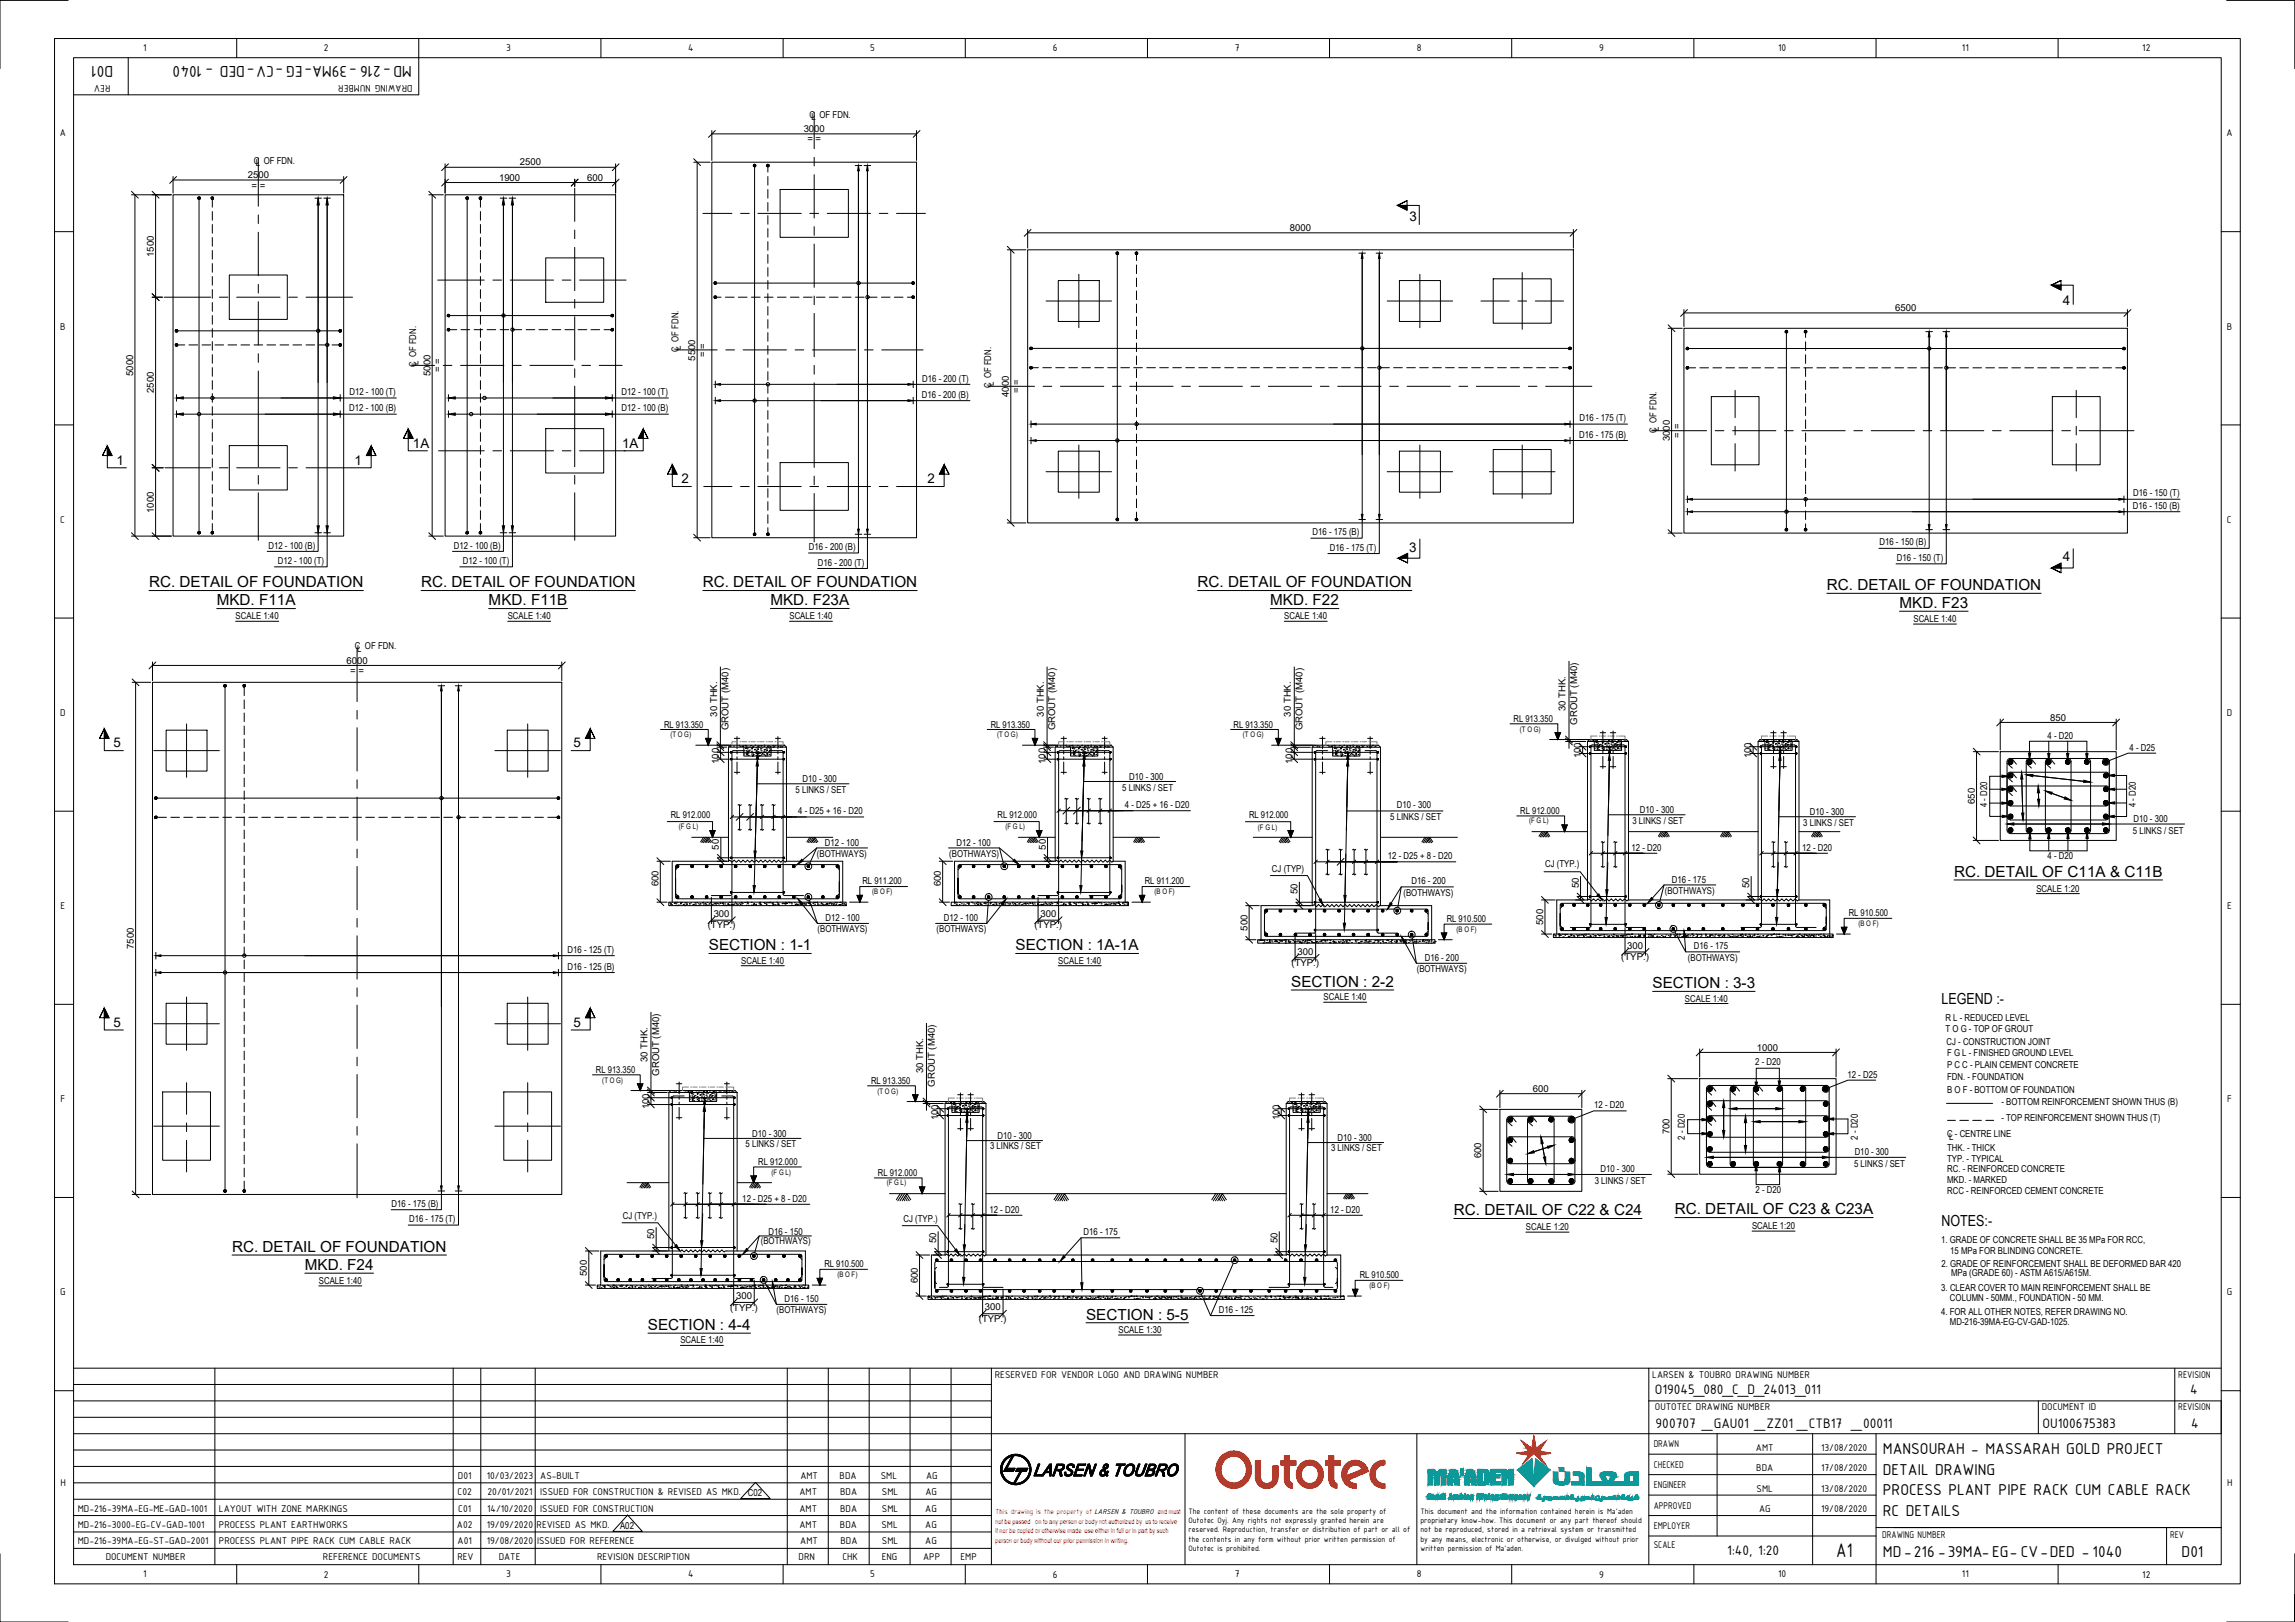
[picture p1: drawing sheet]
<svg xmlns="http://www.w3.org/2000/svg" width="841mm" height="594mm" viewBox="0 0 841 594" stroke-linecap="round" stroke-linejoin="round" font-family="sans-serif">
<defs><g id="words">
<text font-size="7.8" x="672.9" y="570.3">A1</text>
<g font-size="6.2">
<text x="41.5" y="24.1" transform="rotate(-180 41.5 24.1)">D01</text>
<text x="151" y="24.1" transform="rotate(-180 151 24.1)">MD-216 -39MA-EG -CV-DED - 1040</text>
<text x="690" y="532.6">MANSOURAH - MASSARAH GOLD PROJECT</text>
<text x="690" y="540.1">DETAIL DRAWING</text>
<text x="690" y="547.6">PROCESS PLANT PIPE RACK CUM CABLE RACK</text>
<text x="690" y="555.1">RC DETAILS</text>
<text x="690" y="570.1">MD-216 -39MA-EG- CV-DED - 1040</text>
<text x="799.5" y="570.1">D01</text>
</g>
<g font-size="5.6">
<text x="54.6" y="215.1">RC. DETAIL OF FOUNDATION</text>
<text x="154.3" y="215.1">RC. DETAIL OF FOUNDATION</text>
<text x="257.6" y="215.1">RC. DETAIL OF FOUNDATION</text>
<text x="438.9" y="215.1">RC. DETAIL OF FOUNDATION</text>
<text x="79.4" y="221.7">MKD. F11A</text>
<text x="179.1" y="221.7">MKD. F11B</text>
<text x="282.3" y="221.7">MKD. F23A</text>
<text x="465.5" y="221.7">MKD. F22</text>
<text x="669.5" y="216.1">RC. DETAIL OF FOUNDATION</text>
<text x="696.1" y="222.7">MKD. F23</text>
<text x="716.1" y="321.1">RC. DETAIL OF C11A &amp; C11B</text>
<text x="259.8" y="348">SECTION : 1-1</text>
<text x="372.2" y="348">SECTION : 1A-1A</text>
<text x="473.2" y="361.4">SECTION : 2-2</text>
<text x="605.6" y="361.9">SECTION : 3-3</text>
<text x="711.5" y="367.8">LEGEND :-</text>
<text x="532.8" y="445.1">RC. DETAIL OF C22 &amp; C24</text>
<text x="613.7" y="444.8">RC. DETAIL OF C23 &amp; C23A</text>
<text x="711.5" y="449.2">NOTES:-</text>
<text x="85" y="458.5">RC. DETAIL OF FOUNDATION</text>
<text x="111.7" y="465.1">MKD. F24</text>
<text x="398" y="483.3">SECTION : 5-5</text>
<text x="237.4" y="487.1">SECTION : 4-4</text>
</g>
<g font-size="5.4">
<text x="606.4" y="510.6">O19045_080_C_D_24013_011</text>
<text x="802.6" y="510.6">4</text>
<text x="606.7" y="523.1">900707 _GAU01 _ZZ01 _CTB17 _00011</text>
<text x="748.5" y="523.1">OU100675383</text>
<text x="803" y="523.1">4</text>
<text x="633" y="569.7">1:40, 1:20</text>
</g>
<g font-size="4.9">
<text x="516.5" y="80.9">3</text>
<text x="756" y="111.6">4</text>
<text x="151.3" y="163.9">1A</text>
<text x="228" y="163.9">1A</text>
<text x="42.7" y="170.2">1</text>
<text x="129.9" y="170.2">1</text>
<text x="249.8" y="177">2</text>
<text x="339.9" y="177">2</text>
<text x="516.4" y="202.3">3</text>
<text x="756" y="205.6">4</text>
<text x="41.6" y="273.7">5</text>
<text x="210.2" y="273.7">5</text>
<text x="41.6" y="376">5</text>
<text x="210.2" y="376">5</text>
</g>
<g font-size="3.9">
<text x="52.4" y="18.8">1</text>
<text x="118.7" y="18.9">2</text>
<text x="185.5" y="18.7">3</text>
<text x="252.2" y="18.8">4</text>
<text x="318.9" y="18.7">5</text>
<text x="385.8" y="18.8">6</text>
<text x="452.5" y="18.8">7</text>
<text x="519.3" y="18.8">8</text>
<text x="586" y="18.7">9</text>
<text x="651.6" y="18.8">10</text>
<text x="719" y="18.8">11</text>
<text x="785.1" y="18.9">12</text>
<text x="40.5" y="31" transform="rotate(-180 40.5 31)">REV</text>
<text x="151.2" y="31" transform="rotate(-180 151.2 31)">DRAWING NUMBER</text>
<text x="22" y="50">A</text>
<text x="816" y="50">A</text>
<text x="22.1" y="120.7">B</text>
<text x="816.1" y="120.7">B</text>
<text x="22.1" y="191.4">C</text>
<text x="816.1" y="191.4">C</text>
<text x="22" y="262.2">D</text>
<text x="816" y="262.2">D</text>
<text x="22.1" y="333">E</text>
<text x="816.1" y="333">E</text>
<text x="22.2" y="403.7">F</text>
<text x="816.2" y="403.7">F</text>
<text x="22.1" y="474.4">G</text>
<text x="816.1" y="474.4">G</text>
<text x="364.6" y="504.6">RESERVED FOR VENDOR LOGO AND DRAWING NUMBER</text>
<text x="605.5" y="504.6">LARSEN &amp; TOUBRO DRAWING NUMBER</text>
<text x="798.2" y="504.6">REVISION</text>
<text x="606.5" y="516.6">OUTOTEC DRAWING NUMBER</text>
<text x="748.2" y="516.6">DOCUMENT ID</text>
<text x="798.2" y="516.6">REVISION</text>
<text x="606" y="530.1">DRAWN</text>
<text x="643.5" y="531.3">AMT</text>
<text x="667.3" y="531.3">13/08/2020</text>
<text x="606" y="537.6">CHECKED</text>
<text x="643.6" y="538.8">BDA</text>
<text x="667.3" y="538.8">17/08/2020</text>
<text x="22.1" y="544.2">H</text>
<text x="167.8" y="541.6">D01</text>
<text x="178.4" y="541.6">10/03/2023</text>
<text x="198" y="541.6">AS-BUILT</text>
<text x="293.3" y="541.6">AMT</text>
<text x="307.7" y="541.6">BDA</text>
<text x="322.8" y="541.6">SML</text>
<text x="339.4" y="541.6">AG</text>
<text x="606" y="545.1">ENGINEER</text>
<text x="816.1" y="544.2">H</text>
<text x="167.7" y="547.6">C02</text>
<text x="178.6" y="547.6">20/01/2021</text>
<text x="198" y="547.6">ISSUED FOR CONSTRUCTION &amp; REVISED AS MKD.</text>
<text x="292.9" y="547.6">AMT</text>
<text x="307.9" y="547.6">BDA</text>
<text x="323.2" y="547.6">SML</text>
<text x="339.1" y="547.6">AG</text>
<text x="643.7" y="546.4">SML</text>
<text x="667.3" y="546.4">13/08/2020</text>
<text x="28.5" y="553.6">MD-216-39MA-EG-ME-GAD-1001</text>
<text x="80.2" y="553.6">LAYOUT WITH ZONE MARKINGS</text>
<text x="167.9" y="553.6">C01</text>
<text x="178.5" y="553.6">14/10/2020</text>
<text x="198" y="553.6">ISSUED FOR CONSTRUCTION</text>
<text x="293" y="553.6">AMT</text>
<text x="307.9" y="553.6">BDA</text>
<text x="323.2" y="553.6">SML</text>
<text x="339.1" y="553.6">AG</text>
<text x="606" y="552.6">APPROVED</text>
<text x="644.6" y="553.9">AG</text>
<text x="667.3" y="553.9">19/08/2020</text>
<text x="28.5" y="559.6">MD-216-3000-EG-CV-GAD-1001</text>
<text x="80.2" y="559.6">PROCESS PLANT EARTHWORKS</text>
<text x="167.5" y="559.6">A02</text>
<text x="178.4" y="559.6">19/09/2020</text>
<text x="196.6" y="559.6">REVISED AS MKD.</text>
<text x="292.9" y="559.6">AMT</text>
<text x="307.8" y="559.6">BDA</text>
<text x="323" y="559.6">SML</text>
<text x="339.1" y="559.6">AG</text>
<text x="606" y="560.1">EMPLOYER</text>
<text x="689.8" y="563.2">DRAWING NUMBER</text>
<text x="795.2" y="563.2">REV</text>
<text x="28.5" y="565.6">MD-216-39MA-EG-ST-GAD-2001</text>
<text x="80.2" y="565.6">PROCESS PLANT PIPE RACK CUM CABLE RACK</text>
<text x="167.7" y="565.6">A01</text>
<text x="178.4" y="565.6">19/08/2020</text>
<text x="196.8" y="565.6">ISSUED FOR REFERENCE</text>
<text x="293.3" y="565.6">AMT</text>
<text x="308" y="565.6">BDA</text>
<text x="323.2" y="565.6">SML</text>
<text x="339" y="565.6">AG</text>
<text x="606" y="567">SCALE</text>
<text x="38.7" y="571.3">DOCUMENT NUMBER</text>
<text x="118.4" y="571.3">REFERENCE DOCUMENTS</text>
<text x="167.6" y="571.3">REV</text>
<text x="182.8" y="571.3">DATE</text>
<text x="218.8" y="571.3">REVISION DESCRIPTION</text>
<text x="292.7" y="571.3">DRN</text>
<text x="308.7" y="571.3">CHK</text>
<text x="323.1" y="571.3">ENG</text>
<text x="338.3" y="571.3">APP</text>
<text x="352" y="571.3">EMP</text>
<text x="52.4" y="577.7">1</text>
<text x="118.7" y="577.8">2</text>
<text x="185.5" y="577.7">3</text>
<text x="252.2" y="577.7">4</text>
<text x="318.9" y="577.7">5</text>
<text x="385.8" y="577.8">6</text>
<text x="452.5" y="577.7">7</text>
<text x="519.3" y="577.7">8</text>
<text x="586" y="577.9">9</text>
<text x="651.6" y="577.7">10</text>
<text x="719" y="577.7">11</text>
<text x="785.1" y="577.8">12</text>
</g>
<g font-size="3.5">
<text x="296.7" y="43.1">C OF FDN.</text>
<text x="297.4" y="44">L</text>
<text x="294.5" y="48.4">3000</text>
<text x="295.9" y="52.2">= =</text>
<text x="93" y="59.9">C OF FDN.</text>
<text x="90.8" y="65.2">2500</text>
<text x="93.7" y="60.8">L</text>
<text x="190.5" y="60.6">2500</text>
<text x="92.2" y="69.1">= =</text>
<text x="182.9" y="66.2">1900</text>
<text x="215.2" y="66.2">600</text>
<text x="472.7" y="84.6">8000</text>
<text x="56.3" y="94.1" transform="rotate(-90 56.3 94.1)">1500</text>
<text x="694.5" y="114">6500</text>
<text x="248.6" y="128.9" transform="rotate(-90 248.6 128.9)">C OF FDN.</text>
<text x="249.5" y="128.1" transform="rotate(-90 249.5 128.1)">L</text>
<text x="258.6" y="130.7" transform="rotate(-90 258.6 130.7)">= =</text>
<text x="48.8" y="137.7" transform="rotate(-90 48.8 137.7)">5000</text>
<text x="152.5" y="134.5" transform="rotate(-90 152.5 134.5)">C OF FDN.</text>
<text x="153.4" y="133.8" transform="rotate(-90 153.4 133.8)">L</text>
<text x="157.7" y="137.7" transform="rotate(-90 157.7 137.7)">5000</text>
<text x="161.5" y="136.4" transform="rotate(-90 161.5 136.4)">= =</text>
<text x="254.8" y="132.1" transform="rotate(-90 254.8 132.1)">5500</text>
<text x="56.3" y="143.9" transform="rotate(-90 56.3 143.9)">2500</text>
<text x="338" y="139.8">D16 - 200 (T)</text>
<text x="363.2" y="142.3" transform="rotate(-90 363.2 142.3)">C OF FDN.</text>
<text x="364.2" y="141.5" transform="rotate(-90 364.2 141.5)">L</text>
<text x="128.1" y="144.7">D12 - 100 (T)</text>
<text x="227.8" y="144.7">D12 - 100 (T)</text>
<text x="337.8" y="145.7">D16 - 200 (B)</text>
<text x="369.7" y="145.3" transform="rotate(-90 369.7 145.3)">4000</text>
<text x="373.5" y="144" transform="rotate(-90 373.5 144)">= =</text>
<text x="128" y="150.6">D12 - 100 (B)</text>
<text x="227.7" y="150.6">D12 - 100 (B)</text>
<text x="578.9" y="154.3">D16 - 175 (T)</text>
<text x="578.7" y="160.3">D16 - 175 (B)</text>
<text x="607" y="158.5" transform="rotate(-90 607 158.5)">C OF FDN.</text>
<text x="607.9" y="157.7" transform="rotate(-90 607.9 157.7)">L</text>
<text x="611.9" y="161.6" transform="rotate(-90 611.9 161.6)">3000</text>
<text x="615.7" y="160.3" transform="rotate(-90 615.7 160.3)">= =</text>
<text x="781.7" y="181.8">D16 - 150 (T)</text>
<text x="56.3" y="187.8" transform="rotate(-90 56.3 187.8)">1000</text>
<text x="781.6" y="186.4">D16 - 150 (B)</text>
<text x="481" y="196.1">D16 - 175 (B)</text>
<text x="98.4" y="200.9">D12 - 100 (B)</text>
<text x="166.3" y="200.9">D12 - 100 (B)</text>
<text x="296.4" y="201.5">D16 - 200 (B)</text>
<text x="487.3" y="201.7">D16 - 175 (T)</text>
<text x="688.7" y="199.8">D16 - 150 (B)</text>
<text x="101.8" y="206.6">D12 - 100 (T)</text>
<text x="169.6" y="206.6">D12 - 100 (T)</text>
<text x="299.7" y="207.2">D16 - 200 (T)</text>
<text x="695.1" y="205.5">D16 - 150 (T)</text>
<text x="86.4" y="226.8">SCALE 1:40</text>
<text x="186.1" y="226.8">SCALE 1:40</text>
<text x="289.3" y="226.8">SCALE 1:40</text>
<text x="470.6" y="226.8">SCALE 1:40</text>
<text x="701.2" y="227.9">SCALE 1:40</text>
<text x="130.1" y="237.8">C OF FDN.</text>
<text x="130.9" y="238.7">L</text>
<text x="127" y="243">6000</text>
<text x="128.4" y="246.9">= =</text>
<text x="262.8" y="262.4" transform="rotate(-90 262.8 262.4)">30 THK.</text>
<text x="382.5" y="262.4" transform="rotate(-90 382.5 262.4)">30 THK.</text>
<text x="473.1" y="262.4" transform="rotate(-90 473.1 262.4)">30 THK.</text>
<text x="573.7" y="260.4" transform="rotate(-90 573.7 260.4)">30 THK.</text>
<text x="751.3" y="263.9">850</text>
<text x="243.3" y="266.5">RL 913.350</text>
<text x="267" y="267.5" transform="rotate(-90 267 267.5)">GROUT (M40)</text>
<text x="363.1" y="266.5">RL 913.350</text>
<text x="386.7" y="267.5" transform="rotate(-90 386.7 267.5)">GROUT (M40)</text>
<text x="452" y="266.5">RL 913.350</text>
<text x="477.3" y="267.5" transform="rotate(-90 477.3 267.5)">GROUT (M40)</text>
<text x="554.7" y="264.4">RL 913.350</text>
<text x="577.9" y="265.4" transform="rotate(-90 577.9 265.4)">GROUT (M40)</text>
<text x="750.3" y="270.8">4 - D20</text>
<text x="780.4" y="275">4 - D25</text>
<text x="263.4" y="279.8" transform="rotate(-90 263.4 279.8)">100</text>
<text x="383.1" y="279.8" transform="rotate(-90 383.1 279.8)">100</text>
<text x="473.6" y="279.8" transform="rotate(-90 473.6 279.8)">100</text>
<text x="579.3" y="277.7" transform="rotate(-90 579.3 277.7)">100</text>
<text x="641.8" y="277.7" transform="rotate(-90 641.8 277.7)">100</text>
<text x="294.1" y="286.6">D10 - 300</text>
<text x="413.9" y="285.7">D10 - 300</text>
<text x="291.5" y="290.4">5 LINKS / SET</text>
<text x="411.3" y="289.5">5 LINKS / SET</text>
<text x="245.8" y="299.7">RL 912.000</text>
<text x="292.5" y="298.3">4 - D25 + 16 - D20</text>
<text x="365.5" y="299.7">RL 912.000</text>
<text x="412.2" y="296">4 - D25 + 16 - D20</text>
<text x="457.7" y="299.7">RL 912.000</text>
<text x="511.9" y="296.1">D10 - 300</text>
<text x="557.1" y="298.1">RL 912.000</text>
<text x="600.9" y="297.9">D10 - 300</text>
<text x="663.2" y="298.6">D10 - 300</text>
<text x="723.6" y="294.4" transform="rotate(-90 723.6 294.4)">650</text>
<text x="728.2" y="295.6" transform="rotate(-90 728.2 295.6)">4 - D20</text>
<text x="782.7" y="295.6" transform="rotate(-90 782.7 295.6)">4 - D20</text>
<text x="509.5" y="300.3">5 LINKS / SET</text>
<text x="598.2" y="301.7">3 LINKS / SET</text>
<text x="660.8" y="302.4">3 LINKS / SET</text>
<text x="781.6" y="305.4">5 LINKS / SET</text>
<text x="781.8" y="300.9">D10 - 300</text>
<text x="263.5" y="311.2" transform="rotate(-90 263.5 311.2)">50</text>
<text x="302.3" y="309.7">D12 - 100</text>
<text x="350.6" y="309.7">D12 - 100</text>
<text x="383.2" y="311.2" transform="rotate(-90 383.2 311.2)">50</text>
<text x="597.9" y="311.5">12 - D20</text>
<text x="660.4" y="311.5">12 - D20</text>
<text x="299.4" y="313.8">(BOTHWAYS)</text>
<text x="347.9" y="313.8">(BOTHWAYS)</text>
<text x="508.6" y="314.7">12 - D25 + 8 - D20</text>
<text x="566.2" y="317.6">CJ (TYP.)</text>
<text x="750.3" y="314.8">4 - D20</text>
<text x="316.1" y="323.8">RL 911.200</text>
<text x="419.5" y="323.8">RL 911.200</text>
<text x="466.1" y="319.3">CJ (TYP)</text>
<text x="517.2" y="323.9">D16 - 200</text>
<text x="612.6" y="323.5">D16 - 175</text>
<text x="241.3" y="324.6" transform="rotate(-90 241.3 324.6)">600</text>
<text x="344.8" y="324.6" transform="rotate(-90 344.8 324.6)">600</text>
<text x="475.5" y="327.5" transform="rotate(-90 475.5 327.5)">50</text>
<text x="514.3" y="328.1">(BOTHWAYS)</text>
<text x="578.6" y="325.4" transform="rotate(-90 578.6 325.4)">50</text>
<text x="610.1" y="327.3">(BOTHWAYS)</text>
<text x="641.1" y="325.4" transform="rotate(-90 641.1 325.4)">50</text>
<text x="746.3" y="326.6">SCALE 1:20</text>
<text x="261.5" y="335.8">300</text>
<text x="381.3" y="335.8">300</text>
<text x="677.5" y="335.6">RL 910.500</text>
<text x="259.4" y="340">(TYP.)</text>
<text x="299.6" y="341.4">(BOTHWAYS)</text>
<text x="302.6" y="337.3">D12 - 100</text>
<text x="343.2" y="341.4">(BOTHWAYS)</text>
<text x="345.9" y="337.3">D12 - 100</text>
<text x="379.1" y="340">(TYP.)</text>
<text x="457.1" y="340.8" transform="rotate(-90 457.1 340.8)">500</text>
<text x="530.2" y="337.5">RL 910.500</text>
<text x="565.5" y="338.8" transform="rotate(-90 565.5 338.8)">500</text>
<text x="49" y="347.6" transform="rotate(-90 49 347.6)">7500</text>
<text x="596.3" y="347.4">300</text>
<text x="620.8" y="347.7">D16 - 175</text>
<text x="208" y="349">D16 - 125 (T)</text>
<text x="271.6" y="352.9">SCALE 1:40</text>
<text x="387.8" y="352.9">SCALE 1:40</text>
<text x="473.3" y="353.8">(TYP.)</text>
<text x="475.4" y="349.6">300</text>
<text x="522.1" y="351.9">D16 - 200</text>
<text x="594.1" y="351.6">(TYP.)</text>
<text x="618.5" y="351.8">(BOTHWAYS)</text>
<text x="208" y="355.1">D16 - 125 (B)</text>
<text x="519.2" y="356.1">(BOTHWAYS)</text>
<text x="485.1" y="366.3">SCALE 1:40</text>
<text x="617.5" y="366.8">SCALE 1:40</text>
<text x="712.9" y="374">R L - REDUCED LEVEL</text>
<text x="712.9" y="378.1">T O G - TOP OF GROUT</text>
<text x="713.3" y="382.7">CJ - CONSTRUCTION JOINT</text>
<text x="237.3" y="388.9" transform="rotate(-90 237.3 388.9)">30 THK.</text>
<text x="643.3" y="390">2 - D20</text>
<text x="643.8" y="384.8">1000</text>
<text x="713.5" y="386.9">F G L - FINISHED GROUND LEVEL</text>
<text x="218.4" y="393">RL 913.350</text>
<text x="241.6" y="394" transform="rotate(-90 241.6 394)">GROUT (M40)</text>
<text x="338.3" y="393" transform="rotate(-90 338.3 393)">30 THK.</text>
<text x="677" y="394.7">12 - D25</text>
<text x="713.5" y="391">P C C - PLAIN CEMENT CONCRETE</text>
<text x="713.5" y="395.6">FDN. - FOUNDATION</text>
<text x="319.2" y="397">RL 913.350</text>
<text x="342.5" y="398" transform="rotate(-90 342.5 398)">GROUT (M40)</text>
<text x="561.8" y="399.9">600</text>
<text x="713.5" y="400.3">B O F - BOTTOM OF FOUNDATION</text>
<text x="237.9" y="406.3" transform="rotate(-90 237.9 406.3)">100</text>
<text x="584.2" y="406">12 - D20</text>
<text x="733.4" y="404.7">- BOTTOM REINFORCEMENT SHOWN THUS (B)</text>
<text x="343.8" y="410.4" transform="rotate(-90 343.8 410.4)">100</text>
<text x="468.8" y="410.4" transform="rotate(-90 468.8 410.4)">100</text>
<text x="733.4" y="410.5">- TOP REINFORCEMENT SHOWN THUS (T)</text>
<text x="275.7" y="416.4">D10 - 300</text>
<text x="365.5" y="417.2">D10 - 300</text>
<text x="490.2" y="417.8">D10 - 300</text>
<text x="611.8" y="415.5" transform="rotate(-90 611.8 415.5)">700</text>
<text x="617.4" y="417.5" transform="rotate(-90 617.4 417.5)">2 - D20</text>
<text x="680.8" y="417.4" transform="rotate(-90 680.8 417.4)">2 - D20</text>
<text x="713.5" y="416.5">C - CENTRE LINE</text>
<text x="714.3" y="417.7">L</text>
<text x="273.2" y="420.2">5 LINKS / SET</text>
<text x="362.8" y="421">3 LINKS / SET</text>
<text x="487.8" y="421.7">3 LINKS / SET</text>
<text x="542.8" y="424.2" transform="rotate(-90 542.8 424.2)">600</text>
<text x="679.7" y="423">D10 - 300</text>
<text x="713.5" y="421.7">THK. - THICK</text>
<text x="713.5" y="425.5">TYP. - TYPICAL</text>
<text x="277.9" y="426.7">RL 912.000</text>
<text x="321.7" y="430.7">RL 912.000</text>
<text x="586.5" y="429.3">D10 - 300</text>
<text x="679.4" y="427.5">5 LINKS / SET</text>
<text x="713.5" y="429.3">RC. - REINFORCED CONCRETE</text>
<text x="584.4" y="433.8">3 LINKS / SET</text>
<text x="643.3" y="437.1">2 - D20</text>
<text x="713.5" y="433.3">MKD. - MARKED</text>
<text x="713.5" y="437.3">RCC - REINFORCED CEMENT CONCRETE</text>
<text x="143.5" y="442">D16 - 175 (B)</text>
<text x="272" y="440.1">12 - D25 + 8 - D20</text>
<text x="149.9" y="447.6">D16 - 175 (T)</text>
<text x="228.2" y="446.6">CJ (TYP.)</text>
<text x="331.1" y="447.6">CJ (TYP.)</text>
<text x="362.6" y="444.1">12 - D20</text>
<text x="487.5" y="444.1">12 - D20</text>
<text x="239.8" y="454" transform="rotate(-90 239.8 454)">50</text>
<text x="278.8" y="455.6">(BOTHWAYS)</text>
<text x="281.6" y="452.2">D16 - 150</text>
<text x="343.1" y="455.4" transform="rotate(-90 343.1 455.4)">50</text>
<text x="397.1" y="452.4">D16 - 175</text>
<text x="468.1" y="455.4" transform="rotate(-90 468.1 455.4)">50</text>
<text x="559.2" y="450.6">SCALE 1:20</text>
<text x="642.1" y="450.2">SCALE 1:20</text>
<text x="711.4" y="455.4">1. GRADE OF CONCRETE SHALL BE 35 MPa FOR RCC,</text>
<text x="714.7" y="459.2">15 MPa FOR BLINDING CONCRETE.</text>
<text x="215.1" y="467.3" transform="rotate(-90 215.1 467.3)">500</text>
<text x="302.1" y="464.2">RL 910.500</text>
<text x="711.5" y="464.1">2. GRADE OF REINFORCEMENT SHALL BE DEFORMED BAR 420</text>
<text x="715" y="467.5">MPa (GRADE 60) - ASTM A615/A615M.</text>
<text x="116.8" y="470.2">SCALE 1:40</text>
<text x="336.3" y="470.1" transform="rotate(-90 336.3 470.1)">600</text>
<text x="498.3" y="468.2">RL 910.500</text>
<text x="711.4" y="472.7">3. CLEAR COVER TO MAIN REINFORCEMENT SHALL BE</text>
<text x="269.7" y="475.8">300</text>
<text x="287.5" y="476.9">D16 - 150</text>
<text x="360.9" y="479.9">300</text>
<text x="714.6" y="476.5">COLUMN - 50MM., FOUNDATION - 50 MM.</text>
<text x="267.5" y="480">(TYP.)</text>
<text x="284.6" y="481">(BOTHWAYS)</text>
<text x="358.7" y="484.1">(TYP.)</text>
<text x="446.7" y="481">D16 - 125</text>
<text x="711.3" y="481.6">4. FOR ALL OTHER NOTES, REFER DRAWING NO.</text>
<text x="714.5" y="485.4">MD-216-39MA-EG-CV-GAD-1025.</text>
<text x="409.9" y="488.2">SCALE 1:30</text>
<text x="249.3" y="492">SCALE 1:40</text>
<text x="274.1" y="548">C02</text>
<text x="227.2" y="560">A02</text>
</g>
<g font-size="3.1">
<text x="435.5" y="554.6">The content of these documents are the sole property of</text>
<text x="435.5" y="557.9">Outotec Oyj. Any rights not expressly granted herein are</text>
<text x="520.5" y="554.6">This document and the information contained herein is Ma'aden</text>
<text x="520.5" y="557.9">proprietary know-how. This document or any part thereof should</text>
<text x="435.5" y="561.3">reserved. Reproduction, transfer or distribution of part or all of</text>
<text x="520.5" y="561.3">not be reproduced, stored in a retrieval system or transmitted</text>
<text x="435.5" y="564.6">the contents in any form without prior written permission of</text>
<text x="435.5" y="567.9">Outotec is prohibited.</text>
<text x="520.5" y="564.6">by any means, electronic or otherwise, or divulged without prior</text>
<text x="520.5" y="567.9">written permission of Ma'aden.</text>
</g>
<g font-size="2.8">
<text x="455.5" y="269.9">(T O G)</text>
<text x="557" y="268">(T O G)</text>
<text x="245.7" y="270.1">(T O G)</text>
<text x="365.4" y="270.1">(T O G)</text>
<text x="248.8" y="303.5">(F G L)</text>
<text x="368.5" y="303.5">(F G L)</text>
<text x="461" y="303.8">(F G L)</text>
<text x="560.4" y="301.6">(F G L)</text>
<text x="319.7" y="327.6">(B O F)</text>
<text x="423.1" y="327.6">(B O F)</text>
<text x="533.8" y="341.3">(B O F)</text>
<text x="681.1" y="339.2">(B O F)</text>
<text x="220.7" y="396.6">(T O G)</text>
<text x="321.5" y="400.6">(T O G)</text>
<text x="282.7" y="430.3">(F G L)</text>
<text x="325" y="434.1">(F G L)</text>
<text x="306.9" y="467.8">(B O F)</text>
<text x="501.9" y="471.8">(B O F)</text>
</g>
<text font-size="2.8" fill="#f00" x="364.8" y="554.4">This drawing is the property of LARSEN &amp; TOUBRO and must</text>
<g font-size="2.5" fill="#f00">
<text x="364.7" y="558">not be passed on to any person or body not authorized by us to receive</text>
<text x="364.7" y="561.7">it nor be copied or otherwise made use either in full or in part by such</text>
<text x="364.7" y="565.2">person or body without our prior permission in writing.</text>
</g>
</g></defs>
<!-- layer: CI-DIM -->
<g fill="none" stroke="#000" stroke-width=".37">
<path d="M254.2 59.4h6.1M255.5 59.4v137.5M260.9 47.8v11M260.9 49h75M335.9 47.8v11M48.2 71.3h14.6M49.4 71.3v125.1M57 71.3v125.1M63.4 64.7v6M63.4 65.9h62.5M115.4 72.6h2.4M116.6 72.6v120"/>
<path d="M118.7 72.6h2.4M119.9 72.6v120M125.9 64.7v6M157.1 71.3h5.4M158.4 71.3v125.1M163.1 60v10.7M163.1 61.3h62.5M163.1 66.9h62.5M183.3 72.6h2.4M184.5 72.6v120M186.6 72.6h2.4M187.8 72.6v120"/>
<path d="M210.6 65.6v2.7M225.6 60v10.7M313.4 60.6h2.4M314.6 60.6v133.2M316.7 60.6h2.4M317.9 60.6v133.2M369.1 91.5h6.9M370.4 91.5v100M376.6 84v6.9M376.6 85.3h200M498 92.7h2.4M499.2 92.7v95.7"/>
<path d="M504.3 92.7h2.4M505.5 92.7v95.7M576.6 84v6.9M55.8 108.9h3.7M617.1 113.4v6.2M617.1 114.6h162.5M779.6 113.4v6.2M262.1 139.6v2.4M334.6 139.6v2.4M611.3 120.2h5.2M612.6 120.2v75.1M705.7 121.5h2.5"/>
<path d="M707 121.5v70.6M712 121.5h2.5M713.2 121.5v70.6M64.7 144.5v2.5M64.7 150.5v2.4M67.2 151.7h78M67.2 145.8h78M124.7 144.5v2.5M124.7 150.5v2.4M164.3 144.5v2.5M164.3 150.5v2.4M166.8 151.7h78.1"/>
<path d="M166.8 145.8h78.1M224.4 144.5v2.5M224.4 150.5v2.4M262.1 145.5v2.4M264 146.7h91.4M264 140.8h91.4M334.6 145.5v2.4M377.8 154.1v2.5M379.7 155.3h216.7M575.4 154.1v2.5M55.8 171.3h4M377.8 160.2v2.4"/>
<path d="M379.7 161.3h216.7M575.4 160.2v2.4M48.2 196.4h14.6M115.4 195.1h2.4M116.6 195.1v6.8h-18.7M118.7 195.1h2.4M119.9 195.1v12.5h-19.3M157.1 196.4h5.4M183.3 195.1h2.4M184.5 195.1v6.8h-18.7M186.6 195.1h2.4M187.8 195.1v12.5h-19.3"/>
<path d="M254.2 196.9h6.1M313.4 195.7h2.4M314.6 195.7v6.8h-18.3M316.7 195.7h2.4M317.9 195.7v12.5h-18.3M369.1 191.5h6.9M498 190.3h2.4M499.2 190.3v6.8h-18.8M504.3 190.3h2.4M505.5 190.3v12.4h-18.9M611.3 195.3h5.2M618.4 181.7v2.4"/>
<path d="M618.4 186.2v2.4M620.2 187.4h178.7M620.2 182.9h178.7M705.7 194h2.5M707 194v6.8h-18.4M712 194h2.5M713.2 194v12.5h-18.4M778.3 181.7v2.4M778.3 186.2v2.4M48.4 249.9h6.8M49.7 249.9v187.6M55.9 242.5v6.8"/>
<path d="M55.9 243.7h150M160.5 251.2h2.4M161.8 251.2v183.2M166.8 251.2h2.4M168 251.2v183.2M205.9 242.5v6.8M264 244.3v31.9M383.7 244.3v31.9M474.3 244.3v31.9M575 242.2v31.9M262.7 273.7h3.6M262.7 272.9h4.6"/>
<path d="M262.8 278.1h4.5M262.8 275.6h4.5M264.1 275.6v2.5M277.7 275.6l-1.3 48.8M382.4 273.7h3.6M382.4 272.9h4.6M382.6 278.1h4.5M382.6 275.6h4.5M383.8 275.6v2.5M397.4 275.6l-1.3 48.8M473 272.9h8.2M473 278.1h8.2"/>
<path d="M473 275.6h8.2M473 273.7h7.2M474.3 275.6v2.5M493.9 278.1l-.3 17.4M494 275.6l-1.3 62.5M573.7 271.6h7.4M573.7 270.9h8.3M578.7 276h3.4M578.7 273.5h3.4M580 273.5v2.5M589.7 278.5l-.5 27.5M589.9 273.5l-1.3 62.5"/>
<path d="M641.2 276h3.4M641.2 273.5h3.4M642.5 273.5v2.5M652.4 273.5l-1.3 62.5M723.1 275.3h9.3M724.3 275.3v32.5M733 263.4v11.3M733 264.6h42.5M743.8 275.8l-.1-4.3h21.1v4.5M750.8 271.5v4.5M757.7 271.5v4.5M775.5 263.4v11.3"/>
<path d="M271.7 294.7l-.6 .3-.3-.3-.3 .2M275.5 294.7l-.5 .3-.3-.3-.4 .2M277.4 287.1h33.7M279.8 294.7l-.4 .3-.4-.3-.3 .2M284.1 294.7l-.6 .3-.3-.3-.3 .2M391.4 292.5l-.5 .2-.4-.3-.3 .2M395.2 292.5l-.5 .2-.3-.3-.4 .2M397.1 286.2h33.7M399.5 292.5l-.4 .2-.4-.3-.3 .2M403.8 292.5l-.5 .2-.4-.3-.3 .2M493.6 297h35.2M589.4 298.4h28.1"/>
<path d="M652 299.1h28M729.1 289.1h4.5M729.1 294.1h4.5M733.6 284.3h-4.5v14.7h4.6M740.8 282.8l.5 15M740.9 285.3l.4 15M742.5 283.8l23.6 2.6M746.9 287.9l.2 7.3M749.6 289.7l9.4 3.4M774.8 284h4.5v15.1h-4.5M774.9 294.1h4.4M774.9 289.1h4.4"/>
<path d="M240.7 315.4h5M242 315.4v15M262.9 315.4h3.4M262.9 314.2h4.4M264.2 306.8v8.6M271.6 303.8l-.5 .3-.3-.4-.3 .3M275.5 303.8l-.5 .3-.4-.4-.3 .3M276.9 304.2l-.2 7.5M279.8 303.8l-.4 .3-.4-.4-.4 .3M284.1 303.8l-.6 .3-.3-.4-.3 .3M317.9 310.6h-18.6l-5.3 4.5M344.2 315.4h5"/>
<path d="M345.4 315.4v15M347.6 310.6h18.7l5.2 4.5M382.6 315.4h3.4M382.6 314.2h4.5M383.9 306.8v8.6M391.4 301.5l-.5 .3-.4-.4-.3 .2M395.2 301.5l-.5 .3-.4-.4-.3 .2M396.6 304.2l-.1 7.5M399.5 301.5l-.4 .3-.4-.4-.3 .2M403.8 301.5l-.5 .3-.4-.4-.3 .2M487.1 311.1l-.4 .3-.5-.4-.3 .2M491.9 311.1l-.4 .3-.5-.4-.3 .2"/>
<path d="M496.8 311.1l-.3 .3-.5-.4-.3 .2M501.1 311.1l-.3 .3-.5-.4-.3 .2M565.8 319.3h13.3l6.5 8.3M588 308.3l-.5 .3-.4-.4-.3 .3M588 317.4l-.4 .2-.5-.3-.3 .2M589.2 315.9l-.3 10M592.5 308.3l-.5 .3-.3-.4-.3 .3M592.5 317.4l-.3 .2-.5-.3-.3 .2M650.5 308.3l-.5 .3-.4-.4-.3 .3M650.5 317.4l-.4 .2-.5-.3-.3 .2M651.7 315.9l-.4 10M655 308.3l-.4 .3-.4-.4-.3 .3"/>
<path d="M655 317.4l-.3 .2-.5-.3-.4 .2M723.1 307.8h9.3M735.5 301.8h65.1M750.8 307.1v4.5M757.8 307.1v4.5M764.8 307.1v4.5h-21l.1-4.3M240.7 330.4h3.8M260.7 337h7.5M260.7 328.6v9.7M268.2 328.1v10.2M294 331.1l5.6 7.1h18.7M344.2 330.4h3.7"/>
<path d="M367.2 331.1l-5.6 7.1h-18.7M380.4 328.6v9.7M380.4 337h7.5M387.9 328.1v10.2M456.5 331.7h5M457.8 331.7v12.5M465.5 320.7h13.6l4.6 8.7M474.9 330.5h6.3M474.9 331.7h5.3M476.2 323.1v8.6M487.1 320.1l-.4 .3-.5-.3-.3 .2M491.9 320.1l-.4 .3-.5-.3-.3 .2"/>
<path d="M496.8 320.1l-.3 .3-.5-.3-.4 .2M501.1 320.1l-.3 .3-.5-.3-.3 .2M532.6 324.8h-19.1l-3.7 6M564.9 329.6h5M566.2 329.6v12.5M577.4 329.6h3.1M578 328.4h4.1M579.2 321v8.6M595.5 339.8v10.1M628.8 324.1h-19l-4.3 4.9M639.9 329.6h3.1M640.5 328.4h4.1"/>
<path d="M641.7 321v8.6M57.1 348.8v2.5M57.1 355v2.4M59 356.2h166.2M59 350h166.2M204.6 348.8v2.5M204.6 355v2.4M456.5 344.2h3.7M474.6 342.4v9.7M474.6 350.8h7.5M482.1 341.9v10.2M514.7 345.1l4.3 7.7h18.5"/>
<path d="M564.9 342.1h3.7M595.5 348.7h7.5M603 340.3v9.6M617.3 343.3l.4 5.3M238.5 370.8v31.9M339.5 374.8v31.9M237.3 399.4h8.1M549.7 399.3v6.4M579.7 399.3v6.4M611.2 395.1h11M612.4 395.1v35M622.9 384.2v10.2"/>
<path d="M622.9 385.5h49.9M652.1 395.9v-4.6h-8.5v5M672.8 384.2v10.2M237.3 400.1h7.2M237.3 404.6h8.2M237.3 402.1h8.2M238.5 402.1v2.5M257.9 417h35.6M258.2 404.6l-.2 8.8M258.2 402.1l-1.3 62.5M338.3 404.2h7.4M338.3 403.5h8.3"/>
<path d="M343.3 408.6h3.4M343.3 406.1h3.4M344.5 406.1v2.5M354.2 417.8h27.9M354.3 411.1l-.5 26.5M354.5 406.1l-1.3 61.8M468.3 408.6h3.4M468.3 406.1h3.4M469.5 406.1v2.5M479.1 418.5h27.9M479.5 406.1l-1.3 61.8M542.2 406.3h6.8"/>
<path d="M543.5 406.3v30M549.7 400.6h30M564.7 416.4l1.3 7.4M565.1 418.8l1.4 7.4M569.5 419.5l-9.7 3.1M623.7 410.1h-5.3v5.1h5.3M631.7 403.2v13.3M634 406.1h19.2M639.7 408.7v13.3M642.5 410.8h19.2M672 409.8h5.2v5.5h-5.2M48.4 437.5h6.8"/>
<path d="M160.5 436.2h2.4M161.8 436.2v6.9h-18.5M166.8 436.2h2.4M168 436.2v12.5h-18.4M251.8 436.9l-.5 .3-.3-.4-.4 .3M256.3 436.9l-.5 .3-.4-.4-.3 .3M260.7 436.9l-.5 .3-.4-.4-.3 .3M264.7 436.9l-.5 .3-.3-.4-.3 .3M542.2 436.3h6.8M552.2 430.2h53M611.2 430.1h11M625.3 423.9h73.1"/>
<path d="M643.6 428.8v5.1h8.5v-4.7M214.5 458.2h5M215.8 458.2v12.5M228 447.9h13l6.6 8.2M239.2 458.2h5.3M239.2 456.9h6.3M240.5 449.6v8.6M251.8 446l-.3 .2-.5-.3-.4 .2M256.3 446l-.4 .2-.5-.3-.3 .2M257.5 444.5l-.3 9.9M260.7 446l-.4 .2-.5-.3-.3 .2M264.7 446l-.3 .2-.5-.3-.4 .2"/>
<path d="M297.3 452.7h-19.1l-4.3 4.9M330.6 448.9h13l6.6 8.8M335.7 459.7h5M337 459.7v15M341.9 459.7h3.1M342.5 458.4h4.2M343.8 451.1v8.6M352.5 450l-.3 .2-.5-.3-.3 .2M352.6 440.9l-.4 .3-.5-.4-.3 .2M357.1 440.9l-.4 .3-.4-.4-.4 .2M357.1 450l-.4 .2-.5-.3-.3 .2M396.2 453.4l.3 16.4"/>
<path d="M410.4 453.4h-14.2l-6.1 6.8M466.9 459.7h3.1M467.5 458.4h4.2M468.8 451.1v8.6M477.5 440.9l-.3 .3-.5-.4-.3 .2M477.5 450l-.3 .2-.5-.3-.3 .2M478.7 448.5l-.2 7.4M482.1 440.9l-.3 .3-.6-.4-.3 .2M482.1 450l-.3 .2-.6-.3-.3 .2M214.5 470.7h3.7M268.9 468.4v9.9M268.9 477h7.5"/>
<path d="M276.4 468.9v9.4M283.5 471.9l1 5.8h18.5M335.7 474.7h3.7M360.1 471.6v10.8M367.6 472.2v10.2M360.1 481.2h7.5"/>
<circle cx="184.5" cy="115.6" r=".61"/>
<circle cx="314.6" cy="103.7" r=".61"/>
<circle cx="317.9" cy="108.8" r=".61"/>
<circle cx="116.6" cy="121.2" r=".61"/>
<circle cx="119.9" cy="126.3" r=".61"/>
<circle cx="187.8" cy="120.7" r=".61"/>
<circle cx="499.2" cy="127.6" r=".61"/>
<circle cx="505.5" cy="134.7" r=".61"/>
<circle cx="707" cy="127.6" r=".61"/>
<circle cx="713.3" cy="134.7" r=".61"/>
<circle cx="73" cy="151.7" r=".61"/>
<circle cx="77.8" cy="145.7" r=".61"/>
<circle cx="172.7" cy="151.7" r=".61"/>
<circle cx="177.5" cy="145.7" r=".61"/>
<circle cx="276.5" cy="146.7" r=".61"/>
<circle cx="281.4" cy="140.8" r=".61"/>
<circle cx="416.5" cy="155.3" r=".61"/>
<circle cx="409.5" cy="161.3" r=".61"/>
<circle cx="654.7" cy="187.4" r=".61"/>
<circle cx="661.7" cy="182.8" r=".61"/>
<circle cx="161.8" cy="292.3" r=".61"/>
<circle cx="168" cy="299.3" r=".61"/>
<circle cx="82.5" cy="356.2" r=".61"/>
<circle cx="89.5" cy="350" r=".61"/>
</g>
<!-- layer: 0 -->
<g fill="none" stroke="#000" stroke-width=".37">
<path d="M254.2 58.1l2.5 2.5M262.1 47.8l-2.5 2.5M337.1 47.8l-2.5 2.5M48.2 70.1l2.5 2.5M55.8 70.1l2.5 2.5M64.7 64.7l-2.5 2.5M127.2 64.7l-2.5 2.5M157.1 70.1l2.5 2.5M164.3 60l-2.5 2.5M164.3 65.6l-2.5 2.5M211.8 65.6l-2.5 2.5M226.9 60l-2.5 2.5"/>
<path d="M226.9 65.6l-2.5 2.5M515.6 73.5l-3.5 1.7 3.5 1.8v-3.5l-3.5 1.7h8v7M369.1 90.2l2.5 2.5M377.8 84l-2.5 2.5M577.8 84l-2.4 2.5M55.8 107.6l2.5 2.5M611.3 119l2.5 2.5M618.4 113.4l-2.5 2.5M755.3 102.7l-3.5 1.8 3.5 1.7v-3.5l-3.5 1.8h8v7M780.9 113.4l-2.6 2.5M37.5 166.8l1.8-3.5 1.8 3.5h-3.6l1.8-3.5v8h7M55.8 170.1l2.5 2.5"/>
<path d="M137.8 166.8l-1.8-3.5-1.7 3.5h3.5l-1.8-3.5v8h-7M147.9 160.6l1.7-3.5 1.8 3.5h-3.5l1.7-3.5v8h7M237.4 160.6l-1.7-3.5-1.8 3.5h3.5l-1.7-3.5v8h-7M244.6 173.7l1.8-3.5 1.7 3.5h-3.5l1.8-3.5v8h7M347.8 173.7l-1.8-3.5-1.7 3.5h3.5l-1.8-3.5v8h-7M48.2 195.1l2.5 2.5M55.8 195.1l2.5 2.5M157.1 195.1l2.5 2.5M254.2 195.7l2.5 2.5M369.1 190.3l2.5 2.5M520.3 197.5v6.9h-8l3.5 1.8v-3.5l-3.5 1.7 3.5 1.8M611.3 194l2.5 2.5"/>
<path d="M759.8 201v7h-8l3.5 1.8v-3.5l-3.5 1.7 3.5 1.8M48.4 248.7l2.5 2.5M57.1 242.5l-2.5 2.5M207.1 242.5l-2.5 2.5M36.5 270.4l1.7-3.5 1.8 3.5h-3.5l1.7-3.5v8h7M218 270.4l-1.7-3.5-1.8 3.5h3.5l-1.7-3.5v8h-7M242.1 267.2h17.4v5.7v-2.5h-.9l.9 2.5 1.1-2.5M255 272.9h32.4l.8 .8M262.7 272.4l2.5 2.5M262.7 271.7l2.5 2.5M262.8 276.8l2.5 2.5M262.8 274.3l2.5 2.5"/>
<path d="M267.5 273.4h.1M267.7 272.9l-.7 .8M268.8 273.3h.1M269.1 270.4h2M270.1 269.8v4.4M270.1 275.2v1M270.1 277.2v.9M270.1 279.1v4.4M270.8 273h.1M271.1 273.4h.1M271.8 273.5h.1M272.2 273.4l.2-.3v.3z"/>
<path d="M272.7 275h.1M272.7 276.1h.1M273 273.1h.1M273.1 273.1l.2-.1zM273.3 273.9l-.1 .2zM273.4 273.3h.1M273.4 276h.1M273.5 274.8h.1M273.5 273.7h.1M273.6 275.4h.1M273.6 274.1h.1M273.8 276.4h.1"/>
<path d="M273.8 275.6l.2-.1zM273.8 275.4h.1M273.8 276.3l-.2 .2zM273.9 274.3h.1M273.9 275.9h.1M274.2 273.7h.1M274.2 275.8h.1M274.2 276.7h.1M274.3 275.1l.2-.2 .1 .3zM274.7 274.7h.1M274.7 273.6h.1M275.1 273h.1"/>
<path d="M275.3 275.4h.1M275.3 275.6h.1M275.4 276.2h.1M275.4 275.1h.1M275.4 273.7h.1M275.5 274.1h.1M275.6 274.1l.1 .2zM275.8 276.8h.1M275.8 273.6l-.1 .1M275.8 276.9h.1M275.8 275.7h.1M275.8 273.8h.1"/>
<path d="M275.9 275.8h.1M275.9 273.4h.1M276.1 276.4h.1M276.1 276.5l-.2 .2 .2-.2M276.4 274.5h.3zM276.6 275.6h.1M276.7 274.5h.1M276.9 273h.1M276.9 275.5h.1M277 276h.1M277 274.9h.1M277 276.7h.1"/>
<path d="M277.1 273.9h.1M277.1 275.4h.1M277.5 274.3h.1M277.5 273.9h.1M277.6 275.9h.1M277.7 275.6l.2-.2 .1 .3zM277.7 273.3l.2-.1zM277.7 274.5l.2-.2zM277.8 275.4h.1M277.9 276h.1M278 273.2h.1M278.3 273.7h.1"/>
<path d="M278.3 276.7l-.1 .2zM278.3 275.8l.3-.1zM278.6 276.8h.1M278.6 275.7h.1M278.6 275.6h.1M278.7 274.7h.1M278.7 274.2h.1M278.7 273.1h.1M279 275h.1M279 276.4h.1M279.1 273l-.1 .2zM279.2 273.9h.1"/>
<path d="M279.3 276h.1M279.7 275.7h.1M279.8 276.3h.1M279.9 275.2h.1M280 273.4h.1M280 272.9h.1M280.2 274.5l-.2 .2zM280.2 276.6h.1M280.3 275.5h.1M280.3 274.5h.1M280.3 275.6h.1M280.6 276.9h.1"/>
<path d="M280.7 275.1h.1M280.7 273.9h.1M280.8 274.7h.1M280.9 274h.1M281 276.8h.1M281 274.8l.2-.1zM281 276.2h.1M281 276h.1M281.1 276.2l.2-.3v.3zM281.4 273.2l.1 .2zM281.5 273.8h.1M281.6 273.2h.1"/>
<path d="M281.6 275.4h.1M281.9 275.3h.1M281.9 276.4h.1M281.9 274.9h.1M281.9 274.2h.1M282 275.7h.1M282.1 273.4h.1M282.3 273.6l.2-.1zM282.4 274.7l-.1 .2zM283.1 273.7h.1M283.2 273h.1M283.7 273.4l-.2 .2z"/>
<path d="M283.9 273.1h.1M284.2 270.4h1.8M285.1 269.8v4.4M285.1 275.2v1M285.1 277.2v.9M285.1 279.1v4.4M285.1 273.4h.1M285.9 273.3h.1M286 273.6v.1M286.4 273.6h.1M286.6 273.5h.1M287.1 273.1h.1"/>
<path d="M287.3 273h.1M361.8 267.2h17.5v5.7v-2.5h-1l1 2.5 1-2.5M374.7 272.9h32.5l.7 .8M382.4 272.4l2.5 2.5M382.4 271.7l2.5 2.5M382.6 276.8l2.5 2.5M382.6 274.3l2.5 2.5M387.3 273.4h.1M387.4 272.9l-.7 .8M388.5 273.3h.1M388.8 270.4h2M389.8 269.8v4.4"/>
<path d="M389.8 275.2v1M389.8 277.2v.9M389.8 279.1v4.4M390.5 273h.1M390.8 273.4h.1M391.5 273.5h.1M391.9 273.4l.2-.3v.3zM392.4 276.1h.1M392.4 275h.1M392.7 273.1h.1M392.9 273.1l.2-.1zM393.1 273.9l-.2 .2z"/>
<path d="M393.1 273.3h.1M393.1 276h.1M393.2 274.8h.1M393.2 273.7h.1M393.3 275.4h.1M393.3 274.1h.1M393.5 276.4h.1M393.5 275.6l.2-.1zM393.5 275.4h.1M393.5 276.3l-.1 .2zM393.6 274.3h.1M393.6 275.9h.1"/>
<path d="M393.9 273.7h.1M393.9 275.8h.1M393.9 276.7h.1M394 275.1l.3-.2v.3zM394.4 274.7h.1M394.5 273.6h.1M394.8 273h.1M395 275.4h.1M395 275.6h.1M395.1 276.2h.1M395.1 275.1h.1M395.1 273.7h.1"/>
<path d="M395.2 274.1h.1M395.4 274.1v.2zM395.5 276.8h.1M395.5 273.6l-.1 .1M395.5 273.6v.1M395.5 276.9h.1M395.6 275.7h.1M395.6 273.8h.1M395.6 275.8h.1M395.6 273.4h.1M395.8 276.4h.1M395.8 276.5l-.2 .2z"/>
<path d="M396.2 274.5h.2zM396.4 275.6h.1M396.4 274.5h.1M396.5 272.9l.2 .1M396.6 272.9v.1M396.7 275.5h.1M396.7 276h.1M396.7 274.9h.1M396.7 276.7h.1M396.8 273.9h.1M396.8 275.4h.1M397.2 274.3h.1"/>
<path d="M397.3 273.9h.1M397.3 275.9h.1M397.4 275.6l.2-.2 .1 .3zM397.4 273.3l.2-.1zM397.6 275.4h.1M397.6 276h.1M397.6 274.3l-.1 .2zM397.7 273.2h.1M398 273.7h.1M398.1 276.7l-.2 .2zM398.1 275.8l.2-.1zM398.3 276.8h.1"/>
<path d="M398.4 275.7h.1M398.4 275.6h.1M398.4 274.7h.1M398.4 274.2h.1M398.4 273.1h.1M398.7 275h.1M398.7 276.4h.1M398.9 273l-.2 .2zM398.9 273.9h.1M399 276h.1M399.5 275.7h.1M399.5 276.3h.1"/>
<path d="M399.6 275.2h.1M399.7 273.4h.1M399.7 272.9h.1M399.8 274.7l.1-.2zM400 276.6h.1M400 275.5h.1M400 274.5h.1M400 275.6h.1M400.3 276.9h.1M400.4 275.1h.1M400.4 273.9h.1M400.6 274.7h.1"/>
<path d="M400.6 274h.1M400.7 276.8h.1M400.7 274.8l.2-.1zM400.7 276.2h.1M400.7 276h.1M400.8 276.2l.2-.3 .1 .3zM401.2 273.2v.2zM401.2 273.8h.1M401.3 273.2h.1M401.3 275.4h.1M401.6 276.4h.1M401.6 274.9h.1"/>
<path d="M401.6 274.2h.1M401.6 275.3h.1M401.7 275.7h.1M401.8 273.4h.1M402 273.6l.2-.1zM402.2 274.7l-.2 .2zM402.8 273.7h.1M402.9 273h.1M403.4 273.4l-.1 .2zM403.6 273.1h.1M403.9 270.4h1.8M404.8 279.1v4.4"/>
<path d="M404.8 269.8v4.4M404.8 275.2v1M404.8 277.2v.9M404.8 273.4h.1M405.6 273.3h.1M405.7 273.6v.1M406.1 273.6h.1M406.3 273.5h.1M406.8 273.1h.1M407 273h.1M451 267.2h17.5v5.7v-2.5h-1l1 2.5 1-2.5M466 272.9h39.1l.8 .8"/>
<path d="M473 272.4l2.5 2.5M473 271.7l2.5 2.5M473 276.8l2.5 2.5M473 274.3l2.5 2.5M481.6 272.9l-.7 .8M482 273h.1M482.6 273.5h.1M482.8 273.1h.1M483.4 273.4h.1M483.6 270.4h2M484.5 273.3h.1M484.6 269.8v4.4"/>
<path d="M484.6 275.2v1M484.6 277.2v.9M484.6 279.1v4.4M486.5 273h.1M486.9 273.5h.1M487.6 273.5h.1M487.9 273.4l.3-.3v.3zM488.4 276.1h.1M488.5 275h.1M488.7 273.1h.1M488.9 273.1l.3-.1zM489.1 273.9l-.1 .2z"/>
<path d="M489.2 273.3h.1M489.2 276h.1M489.2 274.9h.1M489.3 273.7h.1M489.3 275.4h.1M489.3 274.1h.1M489.4 276.5l.2-.2zM489.5 276.4h.1M489.5 275.6l.3-.1zM489.6 275.4h.1M489.6 274.3h.1M489.6 276h.1"/>
<path d="M489.9 273.7h.1M490 276.7h.1M490 275.8h.1M490.1 275.1l.2-.2v.3zM490.5 274.7h.1M490.5 273.6h.1M490.9 273.1h.1M491 275.4h.1M491.1 275.7h.1M491.2 276.2h.1M491.2 275.1h.1M491.2 273.8h.1"/>
<path d="M491.2 274.1h.1M491.4 274.1l-.1 .2zM491.4 276.9l.3-.1zM491.5 273.7h.1M491.6 276.8h.1M491.6 275.7h.1M491.6 273.8h.1M491.7 273.4h.1M491.7 275.9h.1M491.8 276.4h.1M491.9 276.5l-.2 .2zM492.3 274.5h.2z"/>
<path d="M492.4 275.6h.1M492.5 274.5h.1M492.6 272.9h.1M492.7 275.5h.1M492.8 276h.1M492.8 274.9h.1M492.8 276.7h.1M492.8 273.9h.1M492.9 275.4h.1M493.3 274.3h.1M493.3 273.9h.1M493.4 275.9h.1"/>
<path d="M493.4 275.6l.3-.2v.3zM493.5 273.3l.2-.1zM493.6 275.4h.1M493.6 276h.1M493.7 274.3v.2zM493.7 273.2h.1M494.1 273.7h.1M494.1 275.9l.3-.1zM494.2 276.7l-.2 .2 .1-.2M494.4 276.8h.1M494.4 275.7h.1M494.4 275.6h.1"/>
<path d="M494.5 274.7h.1M494.5 274.2h.1M494.5 273.1h.1M494.7 275h.1M494.8 276.4h.1M495 273.1l-.2 .1zM495 274h.1M495.1 276h.1M495.5 275.7h.1M495.6 276.3h.1M495.6 275.2h.1M495.7 273.4h.1"/>
<path d="M495.7 272.9h.1M496 274.5l-.2 .2zM496 276.6h.1M496.1 275.5h.1M496.1 274.5h.1M496.1 275.6h.1M496.4 276.9h.1M496.4 275.1h.1M496.5 273.9h.1M496.6 274.7h.1M496.7 274h.1M496.7 276.8h.1"/>
<path d="M496.8 274.8l.2-.1zM496.8 276.2h.1M496.8 276.1h.1M497.1 275.9v.3h-.2zM497.2 273.2l-.1 .2zM497.2 273.8h.1M497.3 273.2h.1M497.4 275.4h.1M497.6 276.4h.1M497.6 274.9h.1M497.7 275.3h.1M497.7 274.2h.1"/>
<path d="M497.8 275.7h.1M497.9 273.4h.1M498.1 273.6l.2-.1zM498.3 274.7l-.2 .2zM498.9 273.7h.1M498.9 273h.1M499.5 273.4v.3zM499.7 273.1h.1M500.9 273.4h.1M501.2 270.4h1.8M501.7 273.3h.1M501.8 273.7h-.1"/>
<path d="M502.1 269.8v4.4M502.1 275.2v1M502.1 277.2v.9M502.1 279.1v4.4M502.2 273.6h.1M502.3 273.5h.1M502.9 273.1h.1M503 273h.1M503.8 273.4h.1M504.2 273.2h.1M504.7 273h.1M553.4 265.1h17.5v5.8v-2.6h-1.1l1.1 2.6 1-2.6"/>
<path d="M567.9 270.9h28.1l.8 .7M573.7 270.4l2.5 2.5M573.7 269.6l2.5 2.5M578.7 274.7l2.5 2.5M578.7 272.2l2.5 2.5M582.4 270.9h.1M582.5 270.9l-.8 .7M582.8 271.4h.1M583.5 271.4h.1M583.8 271.3l.3-.3v.3zM584.3 274h.1M584.4 272.9h.1"/>
<path d="M584.6 271.1h.1M584.8 270.9h.2zM585 271.8l-.1 .2zM585.1 271.2h.1M585.1 273.9h.1M585.1 272.8h.1M585.2 271.6h.1M585.2 273.2h.1M585.2 272h.1M585.3 274.4l.2-.2zM585.4 274.3h.1M585.4 273.5l.3-.1z"/>
<path d="M585.5 273.3h.1M585.5 272.2h.1M585.5 273.9h.1M585.8 271.6h.1M585.9 273.7h.1M585.9 274.6h.1M585.9 273.1l.3-.3v.3zM586.4 272.6h.1M586.4 271.5h.1M586.4 268.4h2M586.7 270.9h.1M586.9 273.3h.1"/>
<path d="M587 273.6h.1M587 274.1h.1M587.1 273.1h.1M587.1 271.7h.1M587.1 272h.1M587.3 272v.2zM587.4 267.7v4.4M587.4 273.1v1M587.4 275.1v1M587.4 277v4.4M587.5 274.8h.1M587.5 271.5l-.1 .1"/>
<path d="M587.5 273.6h.1M587.5 271.7h.1M587.6 271.4h.1M587.6 273.7h.1M587.7 274.3h.1M587.8 274.4l-.2 .2zM588.1 272.5l.2-.1zM588.3 273.5h.1M588.3 272.3h.1M588.5 270.9h-.1M588.6 270.9h.1M588.6 273.4h.1"/>
<path d="M588.6 273.9h.1M588.7 272.9h.1M588.7 274.6h.1M588.7 271.8h.1M588.8 273.3h.1M589.2 272.3h.1M589.2 271.8h.1M589.3 273.8h.1M589.3 273.6l.3-.3v.3zM589.4 271.2l.2-.1-.2 .1M589.4 272.4l.2-.2zM589.5 273.4h.1"/>
<path d="M589.5 274h.1M589.6 271.1h.1M589.9 274.8l.1-.2zM590 271.6h.1M590.1 268.4h2M590.2 273.7h-.2h.3M590.3 274.7h.1M590.3 273.7h.1M590.3 273.4h.1M590.3 272.6h.1M590.3 272.1h.1M590.4 271h.1"/>
<path d="M590.6 272.9h.1M590.7 274.3h.1M590.7 271.1l.1-.2zM590.9 271.8h.1M591 273.9h.1M591.1 267.7v4.4M591.1 273.1v1M591.1 275.1v1M591.1 277v4.4M591.4 273.7h.1M591.5 274.2h.1M591.5 273.1h.1"/>
<path d="M591.6 271.4h.1M591.6 270.9h.1M591.9 272.4l-.2 .2zM591.9 274.5h.1M591.9 273.4h.1M592 272.4h.1M592 273.5h.1M592.3 274.8h-.1M592.3 273h.1M592.4 271.8h.1M592.5 272.6h.1M592.6 271.9h.1"/>
<path d="M592.6 274.8h.1M592.7 272.7l.2-.1zM592.7 274.1h.1M592.7 274h.1M593 274.1h-.3l.3-.3v.4M593.1 271.2v.2zM593.1 271.7h.1M593.2 271.1h.1M593.3 273.3h.1M593.5 274.3h.1M593.5 272.8h.1M593.6 273.2h.1"/>
<path d="M593.6 272.2h.1M593.7 273.6h.1M593.7 271.4h.1M593.9 271.5l.2-.1zM594.1 272.8v-.2l-.1 .2h.2M594.8 271.6h.1M594.8 270.9h.1M595.4 271.4l-.2 .1zM595.6 271.1h.1M641.2 274.7l2.5 2.5M641.2 272.2l2.5 2.5M644.9 270.9h.1"/>
<path d="M645 270.9h13.5l.8 .7M645 270.9l-.7 .7M645.3 271.4h.1M646 271.4h.1M646.6 271v.3h-.3zM646.8 274h.1M646.9 272.9h.1M647.1 271.1h.1M647.3 270.9h.2zM647.5 271.8l-.1 .2zM647.6 271.2h.1M647.6 273.9h.1"/>
<path d="M647.7 272.8h.1M647.7 271.6h.1M647.7 273.2h.1M647.7 272h.1M647.9 274.3h.1M648 273.3h.1M648 274.2l-.2 .2zM648 273.5l.2-.1zM648 272.2h.1M648 273.9h.1M648.3 271.6h.1M648.3 274.6h.1"/>
<path d="M648.4 273.7h.1M648.7 272.8l.1 .3h-.3zM648.8 272.6h.1M648.9 271.5h.1M648.9 268.4h2M649.3 270.9h.1M649.4 273.3h.1M649.4 273.6h.1M649.6 274.1h.1M649.6 271.7h.1M649.6 273.1h.1M649.6 272h.1"/>
<path d="M649.6 272.2l.2-.2zM649.9 277v4.4M649.9 267.7v4.4M649.9 273.1v1M649.9 275.1v1M649.9 271.5v.1M649.9 274.8h.1M650 274.8h.1M650 273.6h.1M650 271.7h.1M650.1 273.7h.1M650.1 271.4h.1"/>
<path d="M650.2 274.3h.1M650.2 274.4l-.1 .2zM650.6 272.5l.2-.1zM650.8 273.5h.1M650.9 272.3h.1M651 270.9h-.1M651.1 273.4h.1M651.1 270.9h.1M651.2 273.9h.1M651.2 274.6h.1M651.2 272.9h.1M651.3 271.8h.1"/>
<path d="M651.3 273.3h.1M651.6 272.3h.1M651.7 271.8h.1M651.8 273.8h.1M651.8 273.6l.3-.3v.3zM652 273.4h.1M652.1 274h.1M652.1 272.2l-.2 .2 .2-.2M652.1 271.1h.1M652.1 271.1l-.2 .1M652.4 274.8l.1-.2zM652.4 271.6h.1"/>
<path d="M652.5 273.7h.2zM652.7 268.4h1.9M652.8 274.7h.1M652.8 273.4h.1M652.8 273.7h.1M652.9 272.6h.1M652.9 272.1h.1M652.9 271h.1M653.2 272.9h.1M653.2 274.3h.1M653.3 270.9l.1 .3zM653.4 271.8h.1"/>
<path d="M653.5 273.9h.1M653.6 267.7v4.4M653.6 273.1v1M653.6 275.1v1M653.6 277v4.4M653.9 273.7h.1M654 273.1h.1M654 274.2h.1M654.1 271.4h.1M654.1 270.9h.1M654.3 272.4l-.1 .2zM654.4 274.5h.1"/>
<path d="M654.4 273.4h.1M654.5 272.4h.1M654.5 273.5h.1M654.8 273h.1M654.8 274.8h.1M654.9 271.8h.1M655 272.6h.1M655.1 271.9h.1M655.1 274.8h.1M655.2 274h.1M655.2 272.7l.2-.1zM655.2 274.1h.1"/>
<path d="M655.2 274.1l.3-.3v.4M655.2 274.1h.3M655.4 271.3l.2-.1zM655.7 271.7h.1M655.7 271.1h.1M655.7 273.3h.1M656 274.3h.1M656 273.2h.1M656 272.8h.1M656.1 272.2h.1M656.2 273.6h.1M656.3 271.4h.1"/>
<path d="M656.4 271.5l.3-.1zM656.6 272.6l.1 .2zM657.3 271.6h.1M657.4 270.9h.1M657.9 271.5h.1M658.1 271.1h.1M723.1 274l2.5 2.5M734.2 263.4l-2.5 2.5M776.7 263.4l-2.5 2.5M790 275.9h-10.1l-7 2.7M268.2 299.2h48.3M268.8 298.6l-1.2 1.2"/>
<path d="M269.1 282.9h2M272.3 298l-2.5 2.5M276.1 298l-2.5 2.5M279.9 298.6l-1.3 1.2M284.1 298.6l-1.3 1.2M284.2 282.9h1.8M287.6 298.6l-1.3 1.2M387.9 296.9h48.3M388.6 296.3l-1.3 1.2M388.8 282.9h2M392 295.7l-2.5 2.5M395.9 295.7l-2.5 2.5"/>
<path d="M399.6 296.3l-1.3 1.2M403.8 296.3l-1.3 1.2M403.9 282.9h1.8M407.3 296.3l-1.2 1.2M483.6 282.9h2M501.2 282.9h1.8M555.8 298.8h17.6v5.8v-2.5h-1.1l1.1 2.5 .9-2.5M586.4 280.8h2M590.1 280.8h2M648.9 280.8h2M652.7 280.8h1.9M240.7 314.2l2.5 2.5"/>
<path d="M244.5 300.9h16.6v5.8v-2.5h-1l1 2.5 1-2.5M253.5 306.7h13.5M262.9 314.2l2.5 2.5M262.9 312.9l2.5 2.5M267 315.4l.4-.4 .8 .8 .9-.8 .8 .8 .8-.8 .8 .8 .8-.8 .8 .8 .8-.8 .8 .8 .8-.8 .9 .8 .8-.8 .8 .8 .8-.8 .8 .8 .8-.8 .9 .8 .8-.8 .8 .8 .8-.8 .8 .8 .8-.8 .8 .8 .8-.8 .8 .8 .5-.4M288.2 306.7h17M299.3 310.6l-2.5 5.6M344.2 314.2l2.5 2.5M364.2 300.9h16.6v5.8v-2.5h-1l1 2.5 1-2.5M366.3 310.6l1.4 5.5M373.2 306.7h13.5M382.6 314.2l2.5 2.5"/>
<path d="M382.6 312.9l2.5 2.5M386.7 315.4l.4-.4 .8 .8 .9-.8 .8 .8 .8-.8 .8 .8 .8-.8 .9 .8 .8-.8 .8 .8 .8-.8 .8 .8 .8-.8 .8 .8 .8-.8 .8 .8 .8-.8 .9 .8 .8-.8 .8 .8 .8-.8 .8 .8 .8-.8 .8 .8 .9-.8 .8 .8 .4-.4M407.9 306.7h17M456.4 301h16.6v5.7v-2.5h-1l1 2.5 1-2.5M459.3 306.7h21.6M482.1 315.7h51.4M482.7 315l-1.2 1.3M487.1 315l-1.2 1.3M492.5 314.4l-2.5 2.5M496.8 315l-1.2 1.3M501.2 315l-1.3 1.3M505.2 315l-1.2 1.3"/>
<path d="M505.9 306.7h28.2M561.4 304.6h20.3M583 312.5h24.2M583.6 311.9l-1.2 1.3M588 311.9l-1.3 1.3M592.5 311.9l-1.2 1.3M596.1 311.9l-1.2 1.3M596.8 304.6h47.5M645.5 312.5h24.3M646.1 311.9l-1.2 1.3M650.5 311.9l-1.3 1.3M655.1 311.9l-1.3 1.3"/>
<path d="M658.6 311.9l-1.2 1.3M659.3 304.6h14.9M723.1 306.5l2.5 2.6M240.7 329.2l2.5 2.5M245.4 330.7h.1M245.6 331.1h.1M245.8 331.1l.2-.1zM246.1 331.3h.1M246.3 330.4h-1.2v1.3h65v-1.3h-1.3M247.3 330.6l-.2 .2zM247.4 331.6h.1M247.4 330.5h.1"/>
<path d="M247.5 330.8h.1M247.7 331.1h.1M248.1 330.5h.1M248.4 331.7h.1M248.6 331.5h.1M249.3 330.5h.1M249.4 330.8h.1M249.6 330.8l-.2 .2zM249.8 330.6h.1M250.4 331.3l.2-.1zM250.6 331.2h.1M251 331.7h.1"/>
<path d="M251 330.6h.1M251.4 331.1h.1M251.5 330.6h.1M251.8 331.1l-.1 .1 .1-.1M252.6 331.4h.1M252.6 330.9h.1M253.2 330.7h.1M254.1 331.2l-.1 .2zM254.2 331.2h.1M254.6 330.7h.1M254.7 331.5h.1M254.8 330.8h.1"/>
<path d="M254.9 331.6l.2-.1zM255.4 330.6h.1M255.8 331.7h.1M255.8 331h.1M256.4 331.4v.3zM256.5 330.8h.1M256.6 331.1h.1M257.5 330.8h.1M257.6 330.6l.2-.1zM257.8 331.4h.1M258.2 330.9h.1M258.4 330.8h.1"/>
<path d="M258.6 331.3h.1M258.7 331.7h-.1M259.1 330.6h.1M259.1 331.6h.1M259.2 331.5h.1M259.8 331.1h.1M259.9 331h.1M260.3 330.5h.1M260.6 331.4h.1M261.1 331.2h.1M261.6 331.1h.1M261.8 330.9h.1"/>
<path d="M262 335.8l-2.5 2.5M262.2 330.8l.2-.1zM262.3 331.2h.1M262.6 330.8h.1M262.9 330.9h.1M263.3 331.1h.1M263.8 330.6h.1M263.9 330.9h.1M264.8 330.6h.1M264.9 331.6h.1M265 330.6v.3h-.3zM265 331.2h.1"/>
<path d="M265.6 330.8h.1M265.7 331.5h.1M266 331.7h.1M266.7 331.3h.1M266.7 331.1l.3-.1zM267 331.4h.1M267.2 331.6h.1M267.2 330.5h.1M267.8 331.4h.1M268.1 331.4l.3-.2v.3zM268.4 331.3h.1M268.8 331.4h.1"/>
<path d="M268.9 331.1h.1M269.5 335.8l-2.5 2.5M269.5 330.4l.1 .1M269.6 330.4v.1M269.7 331.1h.1M269.7 331h.1M270.1 331.4h.1M270.4 331.1h.1M270.9 330.8h.1M271.3 331.3l.2-.1zM271.5 330.7h.1M271.8 331.5h.1"/>
<path d="M271.9 330.5l-.2 .1zM272 330.9h.1M272.9 330.6h.1M273.5 331.5h.1M273.7 330.7h.1M273.7 330.4h.1M274.1 331.5h.1M274.2 330.6l-.2 .2zM275.2 331.6h.1M275.3 331.5h.1M275.3 330.5h.1M275.8 331.6l.3-.1z"/>
<path d="M276.1 331.3h.1M276.3 331l.1-.2zM276.9 331.3h.1M276.9 331.2h.1M276.9 331.7h.1M278.1 331h.1M278.2 330.5h.1M278.5 331.1h.1M278.5 330.6l.2-.1zM278.7 331.2h.1M278.8 331.4h.1M279.9 330.6h.1"/>
<path d="M280.1 330.8h.1M280.7 331h.1M280.9 330.6h.1M281 331.2l-.2 .2zM281.6 330.6h.1M281.7 331.7h.1M281.8 330.6h.1M282.1 330.5h.1M282.5 330.7h.1M283.1 330.8l.2-.1zM283.3 330.7h.1M283.3 331.4h.1"/>
<path d="M283.3 331.4v.3zM283.3 331.5h.1M283.4 331.4h.1M284.1 331.4h.1M284.6 330.4l.3 .1M284.9 330.4v.1M284.9 331.3h.1M284.9 330.8h.1M285.1 331.1h.1M285.3 331.2h.1M285.5 331.7h.1M286.6 331h.1"/>
<path d="M286.6 330.8h.1M287 330.8h.1M287.3 330.9h.1M287.7 331.1l.2-.1zM287.7 330.5h.1M288.1 330.8h.1M288.2 330.8h.1M288.2 330.7l.1 .3h-.3zM288.3 330.9h.1M288.8 330.5h.1M289.3 330.7h.1M289.4 330.6h.1"/>
<path d="M289.8 331.7h.1M289.9 330.6h.1M290 331h.1M290 331.6h.1M290.4 331.7h.1M291.1 330.6h.1M291.3 331.6h.1M291.5 331.4h.1M291.6 331.2l.1 .3h-.3zM291.7 331.1h.1M291.9 331.3h.1M292.2 331.3l.2-.1z"/>
<path d="M292.4 331.4h.1M292.8 330.7h.1M293.1 331.2h.1M293.4 331.1h.1M293.8 330.9h.1M294.5 331.1h.1M294.5 330.8h.1M294.7 331h.1M295.1 331.2h.1M295.2 331h.1M295.6 330.6h.1M296.2 330.8h.1"/>
<path d="M296.3 330.4h.1M296.3 330.8h.1M296.3 330.4l.2 .1M296.5 330.9h.1M296.5 330.4v.1M296.6 329.7l3 8.5M296.8 331.6l.2-.1zM296.8 331.3h.1M297.9 330.9h.1M297.9 331.6h.1M298 330.5h.1M298.4 330.6h.1"/>
<path d="M298.5 331.4h.1M298.7 330.5l-.1 .1zM299.3 330.5h.1M299.4 330.5l.2-.1zM299.6 331.4h.1M299.6 331h.1M299.6 331.6h.1M300.2 331.4h.1M301 331.6h.1M301 330.6l-.1 .2zM301.2 331.1h.1M301.6 331.4h.1"/>
<path d="M301.9 331.5h.1M302.4 331.2h.1M302.8 330.9h.1M302.9 331.2h.1M302.9 331.1h.1M303.3 330.8l-.2 .2zM303.6 331.1h.1M303.6 331.6h.1M304 330.8l.2-.1-.2 .1M304.4 330.7h.1M304.6 331.2h.1M304.7 330.9h.1"/>
<path d="M305.3 331.7h.1M305.5 331.6h.1M305.6 330.8h.1M305.6 331.2h-.2l.2-.1v.2M306 331.5h.1M306.1 330.5h.1M306.3 331.3h.1M306.4 330.7h.1M306.6 330.6h.1M307.3 331.3h.1M307.6 330.6h.1M307.7 331.3h.1"/>
<path d="M307.9 331.2l-.2 .2 .2-.1M308 330.4h.2M308 331.4h.1M308.6 331l.2-.1-.2 .2M308.8 331.5h.1M309.2 331h.1M309.2 331.1h.1M309.6 331.4h.1M309.7 331.4h.1M310.1 331.5v.2M311.4 330.4h6.7M332.6 324.7h-17.5v5.7v-2.5h1l-1 2.5-1-2.5"/>
<path d="M344.2 329.2l2.5 2.5M348.6 331.7h.1M349 331.6h.1M349.7 330.8h.1M349.7 330.6h.1M349.8 330.4h-1.2v1.3h65v-1.3h-1.3M349.8 331.6h.1M349.9 330.5h.1M350.1 330.6l.3-.1zM350.5 331.3h.1M350.5 330.7h.1M350.7 331.7h.1"/>
<path d="M351.5 331.3h.1M351.7 330.6h.1M352.3 331h.1M352.9 331.5h.1M353.1 331.1h.1M353.7 331.4h.1M354.2 330.7h.1M354.7 330.9h.1M354.7 330.8l.2-.1zM354.9 331.3h.1M354.9 330.8l.2-.2 .1 .3zM356.1 330.4l.1 .1"/>
<path d="M356.2 330.4v.1M356.4 330.7h.1M356.9 331h.1M357.2 331.5h.1M357.7 330.9h.1M358 331.5h.1M358 330.4h.1M358.3 331.4l.2-.3 .1 .3zM358.4 330.5l-.1 .1 .2-.1M358.9 330.7h.1M359.1 331.1h.1M359.3 331.1l.2-.1z"/>
<path d="M359.6 331.3h.1M360.7 330.6l-.1 .2zM360.8 331.6h.1M360.9 330.5h.1M360.9 330.8h.1M361.2 331.1h.1M361.5 330.5h.1M361.9 331.7h.1M362.1 331.5h.1M362.2 329.8l-.6 8.4M362.8 330.5h.1M362.8 330.8h.1"/>
<path d="M363 330.8l.1 .3zM363.2 330.6h.1M363.8 331.3l.3-.1zM364.1 331.2h.1M364.4 331.7h.1M364.4 330.6h.1M364.9 331.1h.1M364.9 330.6h.1M365.1 331.2l.2-.1zM366.1 331.4h.1M366.1 330.9h.1M366.6 330.7h.1"/>
<path d="M367.6 331.4v-.2l-.2 .2h.2M367.7 331.2h.1M368.1 330.7h.1M368.2 331.5h.1M368.3 330.8h.1M368.4 331.6l.2-.1zM368.9 330.6h.1M369.2 331.7h.1M369.3 331h.1M369.7 331.6l.2-.2zM370 330.8h.1M370.1 331.1h.1"/>
<path d="M370.9 330.8h.1M371.1 330.6l.2-.1zM371.2 331.4h.1M371.7 330.9h.1M371.9 330.8h.1M372 331.3h.1M372.1 331.7h.1M372.5 331.6h.1M372.6 330.6h.1M372.7 331.5h.1M373.3 331.1h.1M373.4 331h.1"/>
<path d="M373.8 330.5h.1M374.1 331.4h.1M374.5 331.2h.1M375.1 331.1h.1M375.2 330.9h.1M375.6 330.8l.2-.1zM375.8 331.2h.1M376 330.8h.1M376.4 330.9h.1M376.8 331.1h.1M377.2 330.6h.1M377.4 330.9h.1"/>
<path d="M378.2 330.6h.1M378.4 331.6h.1M378.4 330.6l.1 .3h-.3zM378.5 331.2h.1M379 330.8h.1M379.2 331.5h.1M379.4 331.7h.1M380.2 331.3h.1M380.2 331.1l.2-.1zM380.4 331.4h.1M380.6 331.6h.1M380.7 330.5h.1"/>
<path d="M381.3 331.4h.1M381.7 335.8l-2.5 2.5M381.8 331.2v.3l-.2-.1zM381.9 331.3h.1M382.3 331.4h.1M382.4 331.1h.1M382.9 330.4l.2 .1M383.1 330.4v.1M383.2 331.1h.1M383.2 331h.1M383.6 331.4h.1M383.9 331.1h.1"/>
<path d="M384.4 330.8h.1M384.8 331.3l.2-.1zM385 330.7h.1M385.3 331.5h.1M385.4 330.6h.1M385.5 330.9h.1M386.4 330.6h.1M387 331.5h.1M387.1 330.7h.1M387.2 330.4h.1M387.6 331.5h.1M387.6 330.6l-.1 .2z"/>
<path d="M388.7 331.6h.1M388.7 331.5h.1M388.7 330.5h.1M389.2 335.8l-2.5 2.5M389.3 331.6l.3-.1zM389.6 331.3h.1M389.9 330.8v.3zM390.4 331.3h.1M390.4 331.2h.1M390.4 331.7h.1M391.6 331h.1M391.7 330.5h.1"/>
<path d="M392 331.1h.1M392 330.6l.2-.1zM392 331.2l.2-.1zM392.3 331.4h.1M393.4 330.6h.1M393.6 330.8h.1M394.1 331h.1M394.4 330.6h.1M394.5 331.2l-.2 .2zM395.1 330.6h.1M395.2 331.7h.1M395.2 330.6h.1"/>
<path d="M395.6 330.5h.1M396 330.7h.1M396.5 330.8l.2-.1zM396.6 331.6l.1-.2zM396.7 331.5h.1M396.7 330.7h.1M396.7 331.4h.1M396.8 331.4h.1M397.6 331.4h.1M398.1 330.4h.3M398.4 331.3h.1M398.4 330.8h.1"/>
<path d="M398.6 331.1h.1M398.7 331.2h.1M399 331.7h.1M400.1 331h.1M400.1 330.8h.1M400.4 330.8h.1M400.8 330.9h.1M401.1 331.1l.2-.1zM401.2 330.5h.1M401.5 331l.2-.3 .1 .3zM401.5 330.8h.1M401.7 330.8h.1"/>
<path d="M401.8 330.9h.1M402.3 330.5h.1M402.8 330.7h.1M402.8 330.6h.1M403.3 331.7h.1M403.3 330.6h.1M403.5 331h.1M403.5 331.6h.1M403.9 331.7h.1M404.5 330.6h.1M404.7 331.6h.1M404.9 331.5l.2-.3 .1 .3z"/>
<path d="M404.9 331.4h.1M405.2 331.1h.1M405.3 331.3h.1M405.7 331.3l.2-.1zM405.9 331.4h.1M406.2 330.7h.1M406.6 331.2h.1M406.9 331.1h.1M407.2 330.9h.1M407.9 331.1h.1M407.9 330.8h.1M408.2 331h.1"/>
<path d="M408.6 331.2h.1M408.7 331h.1M409.1 330.6h.1M409.6 330.8h.1M409.8 330.4h.1M409.8 330.4l.2 .1M409.8 330.8h.1M409.9 330.9h.1M410 330.4v.1M410.3 331.6l.2-.1zM410.3 331.3h.1M411.3 330.9h.1"/>
<path d="M411.4 331.6h.1M411.4 330.5h.1M411.9 330.6h.1M412 331.4h.1M412.1 330.6l.1-.1zM412.7 330.5h.1M412.9 330.5l.2-.1zM413 331.4h.1M413 331h.1M413.1 331.6h.1M414.8 330.4h6.8M436 324.7h-17.5v5.7v-2.5h1l-1 2.5-1-2.5"/>
<path d="M456.5 330.5l2.5 2.5M474.9 330.5l2.5 2.5M474.9 329.2l2.5 2.5M480.9 331.7l.7-.4 .8 .8 .8-.8 .8 .8 .8-.8 .8 .8 .9-.8 .8 .8 .8-.8 .8 .8 .8-.8 .8 .8 .8-.8 .9 .8 .8-.8 .8 .8 .8-.8 .8 .8 .8-.8 .8 .8 .8-.8 .8 .8 .8-.8 .9 .8 .8-.8 .8 .8 .8-.8 .8 .8 .9-.8 .8 .8 .7-.4M513.5 324.8l-1.3 7.5M546.7 338.5h-17.5v5.7v-2.5h1l-1 2.5-1-2.5M564.9 328.4l2.5 2.4M578 328.4l2.5 2.4M578 327.1l2.5 2.5M581.7 329.6l.6-.4 .8 .8 .9-.8 .8 .8 .8-.8 .8 .8 .8-.8 .9 .8 .8-.8 .8 .8 .8-.8 .8 .8 .8-.8 .8 .8 .8-.8 .8 .8 .8-.8 .9 .8 .6-.4M609.8 324.1l-1.6 6.2M640.5 328.4l2.5 2.4"/>
<path d="M640.5 327.1l2.5 2.5M644.3 329.6l.6-.4 .8 .8 .8-.8 .8 .8 .8-.8 .8 .8 .8-.8 .8 .8 .8-.8 .8 .8 .9-.8 .8 .8 .8-.8 .8 .8 .8-.8 .9 .8 .8-.8 .8 .8 .6-.4M693.3 336.4h-17.5v5.7v-2.5h1l-1 2.5-1-2.5M456.5 343l2.5 2.5M461.3 344.6h.1M461.8 344.2h.2M461.9 344.4h.1M462.1 344.2h-1.2v1.3h65v-1.3h-1.3M462.2 344.4h.1M462.5 344.4h.1M462.8 345.4h.1M462.9 344.4h.1"/>
<path d="M463.1 345.3h.1M463.5 344.7l-.2-.1 .2 .1M463.9 345.2h.1M464.2 344.5h.1M464.5 345.2h.1M465.1 345.1h.1M465.3 345.2h.1M465.3 344.2l.2 .1M465.4 344.2v.1M465.4 344.5v.3h-.2zM465.9 344.6h.1M466.1 345h.1"/>
<path d="M467 344.2h.1M467.1 344.8h.1M467.6 344.6h.1M467.7 344.8h.1M467.7 344.3l-.2 .2zM467.9 344.7h.1M468 344.9l.1-.1-.1 .2M468.5 345.3l.3-.2v.3zM468.7 344.3h.1M469 344.5h.1M469.1 344.6h.1M469.3 344.7h.1"/>
<path d="M469.3 344.5h.1M469.8 344.6l.2-.1zM470.4 344.4h.1M470.8 344.2h.1M471 345.4h.1M471 344.3h.1M471 344.8h.1M471 345.5h.1M471.1 344.3h.1M472.1 344.4h.1M472.3 345.3h.1M472.3 344.9h.1"/>
<path d="M472.4 345.1l.3-.1-.3 .1M472.6 345.2h.1M472.7 344.9h.1M473.8 344.5h.1M474.2 344.9h.1M474.3 345h.1M474.4 344.9h.1M474.5 344.9l-.1 .2 .1-.2M475.1 344.9h.1M475.4 344.6h.1M475.8 344.7h.1M475.9 349.6l-2.5 2.5"/>
<path d="M476.1 345h.1M476.2 344.8h.1M476.2 345.2h.1M476.8 345.3v-.2l-.2 .1 .2 .1M477 345.4l.2-.1zM477.1 344.7h.1M477.4 344.5h.1M477.8 345.1h.1M478.1 344.8h.1M478.3 344.5h.1M478.8 344.7h.1M479 345.3h.1"/>
<path d="M479 344.4h.1M479 345.3l.1 .2M479.1 344.3h.1M479.1 345.3l-.2 .2M479.5 345.2h.1M479.6 344.4l.3-.1zM480 344.5h.1M480.3 344.2h.1M480.5 344.8h.1M480.7 345.1h.1M480.7 345.2h.1M481.2 345.2h.1"/>
<path d="M481.4 345.2h.1M482.2 345.1h.1M482.3 344.9h.1M482.6 344.9h.1M482.9 345.3h.1M483.4 349.6l-2.5 2.5M483.4 344.9h.1M483.9 344.9h.1M484 344.6h.1M484.2 344.6l.2-.1zM484.4 344.6h.1M484.6 345.4h.1"/>
<path d="M485.2 344.2h.1M485.4 344.7h.1M485.6 344.4h.1M485.6 345h.1M486.2 344.6h.1M486.3 344.3h.1M487.1 345.3h.1M487.2 344.2h.1M487.3 345.1h.1M487.4 344.4h.1M487.5 345.4h.1M488.6 345.4h.1"/>
<path d="M488.7 344.6v.3h-.3zM488.8 345h.1M488.8 344.9l.2-.1zM489 345.2h.1M489.3 345h.1M489.4 345.3h.1M490.4 344.8h.1M490.6 345.2h.1M490.7 345.2h.1M491.2 344.7h.1M492 344.6h.1M492.1 345.1v.3h-.3z"/>
<path d="M492.2 344.2h.1M492.4 345.3h.1M492.6 344.9h.1M493.1 344.4h.1M493.4 345.1l.2-.1zM493.4 344.8h.1M493.6 344.4h.1M493.6 345.4h.1M494.1 345.4h.1M494.6 344.6h.1M494.6 344.5h-.2l.2-.2v.2M495.3 345.2h.1"/>
<path d="M496.6 344.4h.1M496.9 345h.1M496.9 344.5h-.1M497.4 344.3h.1M497.8 345.4h.1M497.9 345.4l.2-.1zM498.5 345.4h.1M498.5 344.8h.1M499.2 344.9h.1M499.8 345.1h.1M500.1 344.5h.1M500.3 345h.1"/>
<path d="M500.5 345h.1M500.6 344.4l.2-.1zM501.4 344.9l-.1 .2 .1-.2M501.7 345.4h.1M501.7 344.4h.1M501.8 344.8h.1M502.2 344.7h.1M502.9 345.4h.1M503.3 345.2h.1M503.7 345.1v.2zM503.8 344.6h.1M504 344.4h.1"/>
<path d="M504.6 344.4h.1M504.8 345.1h.1M505 344.9h.1M505.1 344.6l.3-.1zM505.8 344.3h.1M505.9 345.3l.1 .2M506 345.3l-.2 .2M506.6 344.3h.1M506.6 344.7h.1M506.9 345.3h.1M507.7 345.2h.1M508.3 344.5h.1"/>
<path d="M508.3 344.4h.1M508.5 344.4h.1M508.6 344.2l-.3 .2h.3v-.2M508.9 345h.1M509.7 344.9l.2-.1zM509.8 345.3h.1M509.9 344.3h.1M509.9 344.4h.1M511 344.8h.1M511.4 345.1h.1M511.6 345.2h.1M511.6 344.5h.1"/>
<path d="M511.7 344.6h.1M512 344.6v.3h-.2zM513 344.5h.1M513.1 344.9h.1M513.3 344.6h.1M513.4 344.9h.1M514.3 345.1l.2-.1zM514.7 344.6h.1M514.9 345.4h.1M514.9 344.2h.1M515 344.6h.1M515.2 345.5l.2-.3v.3"/>
<path d="M515.3 344.6h.1M516.1 345.2h.1M516.3 344.4h.1M516.7 344.7h.1M517.1 344.3h.1M517.5 343.5l1.5 9.3M517.9 345.3h.1M518 344.2h.1M518.1 344.9h.1M518.4 344.8h.1M518.8 345.4l.2-.1zM518.9 344.9h.1"/>
<path d="M519.1 344.2l-.1 .1M519.2 344.2l-.2 .1M519.6 345.1h.1M520.1 344.7h.1M520.1 344.9h.1M521.2 344.9h.1M521.3 344.5h.2M521.3 344.5l.2-.2v.2M521.7 344.2l-.2 .2 .2-.1M521.8 344.9h.1M522.1 344.4h.1M522.5 345.2h.1"/>
<path d="M522.8 344.6h.1M522.9 344.3h.1M523.3 345.4h.1M523.5 345h.1M523.7 344.5l-.1 .1 .2 .1-.1-.2M524.4 344.9h.1M524.4 344.4h.1M524.4 345.5h.1M525.3 345.2h.1M525.9 344.9h.1M527.1 344.2h5.1M564.9 340.8l2.5 2.6"/>
<path d="M569.3 342.2h.1M569.4 342.4h.1M569.5 343.3h.1M569.9 342.7h.1M570 342.9h.1M570.5 342.1h-1.2v1.3h102.4v-1.3h-1.2M571.2 342.1h.1M571.2 343.3h.1M571.3 342.8l.2-.3 .1 .3zM571.4 343.3h.1M571.4 342.3h.1M571.5 342.2h.1"/>
<path d="M571.6 342.4h.1M571.9 342.6h.1M572.5 342.2h.1M572.6 343.2h.1M573 343.4h.1M573.2 343.3h.1M573.2 342.2h.1M573.7 342.3h.1M573.7 342.2h.1M574.2 342.2h.1M574.6 342.9h.1M574.7 343.3l.2-.3 .1 .3z"/>
<path d="M574.8 343h.1M575.4 342.8h.1M575.6 342.3l.2-.1zM575.9 342.3h.1M576 342.7h-.1M576.4 342.8h.1M576.6 342.7h.1M576.8 343h.1M577.6 342.4h.1M578 342.6h.1M578.2 342.7l-.1 .2 .1-.2M578.6 342.4h.1"/>
<path d="M578.7 342.7h.1M579.2 342.4h.1M579.4 342.3h.1M579.7 342.4h.1M580.1 342.5l.2-.1zM580.5 342.4h.1M580.5 342.9h.1M580.6 342.2h.1M581 342.5h.1M581.3 342.2h.1M581.3 343.2h.1M581.8 343.1h.1"/>
<path d="M582 342.2h.1M582.6 343h.1M582.7 342.6h.1M582.8 343.1v.2zM582.8 343h.1M583.7 342.2h.1M583.8 342.9h.1M584.4 342.7h.1M584.5 342.8h.1M584.9 342.7l-.2 .1 .2-.1M585 343.4h.1M585.4 342.3h.1"/>
<path d="M585.8 342.6h.1M585.9 343.3h.1M586.1 342.7h.1M586.1 342.5h.1M586.6 342.5h.1M587.1 342.4h.1M587.8 342.4h.1M587.8 342.8h.1M587.8 343h.1M588.8 342.4h.1M588.9 343.3h.1M589.2 343h.2z"/>
<path d="M589.4 343.2h.1M589.4 342.9h.1M589.6 342.7h.1M589.7 343.2h.1M590.5 342.5h.1M591 343h.1M591.1 343h.1M591.4 342.1l-.2 .2 .3 .1M591.5 342.4h.1M591.5 342.1v.3M592.2 342.6h.1M592.2 343.1h.1"/>
<path d="M592.6 342.7h.1M592.8 343h.1M593 342.8h.1M593.8 342.7h.1M593.8 343.3l.2-.1zM593.9 342.7h.1M594.1 342.8h.1M594.2 342.5h.1M594.5 343.1h.1M594.6 342.8l.3-.2v.3zM595 342.5h.1M595.5 342.7h.1"/>
<path d="M595.8 343.3h.1M595.9 342.3h.1M596 342.4h.1M596.2 343.2h.1M596.5 342.2h.2zM596.8 347.4l-2.6 2.5M597 342.3h.1M597.2 342.8h.1M597.5 343.1h.1M597.7 342.2h.1M597.9 343.3h.1M598 343.4l.3-.3v.3"/>
<path d="M598.1 343.3h.1M598.3 342.3h.1M598.9 342.9h.1M599 343.3h.1M599.1 342.9h.1M599.6 343.3h.1M600.1 343h.1M600.5 342.3h.1M600.6 343h.1M600.7 342.7h.1M600.9 342.9h.1M601 342.5l.3-.1-.3 .1"/>
<path d="M602.1 342.7h.1M602.3 342.4h.1M602.3 343h.1M602.7 342.7h.2M602.7 342.6h.1M602.7 342.7l.1-.2 .1 .2M603.9 343.3h.1M604 342.2h.1M604 343.1h.1M604.1 342.4h.1M604.3 347.4l-2.5 2.5M604.6 342.3h.1"/>
<path d="M604.9 342.4h.1M604.9 342.9l.2-.2zM605.6 343.1h.1M605.6 342.7h.2l-.2 .1M605.7 343.2h.1M606.1 342.2h.1M607.1 342.9h.1M607.3 343.2h.1M607.4 343.3h.1M607.4 342.9l-.2 .2 .2-.2M608.1 343.1h.1M608.8 342.6h.1"/>
<path d="M609.1 343.3h.1M609.3 342.9h.1M609.6 343.1l.1 .2v-.2M610 343.3h.1M610.4 342.9l-.2 .1h.2M610.4 342.4h.1M611.3 342.7h.1M611.8 342.9h.1M611.9 343.3v.1M612 343.3h.1M612.1 342.2h.1M612.1 342.6h.1"/>
<path d="M613.3 342.4h.1M613.7 343h.1M613.7 342.6h.1M613.8 341.3l3.9 7.3h19.8M614.5 343.3h.1M614.5 342.4l.3-.3v.3zM614.8 343.4h.1M615.3 342.8h.1M615.3 343.3h.1M615.3 342.2h.1M615.6 342.3h.1M616.3 343h.1"/>
<path d="M616.5 343.1h.1M616.9 342.6h.1M617.4 342.2h.2zM618.2 342.7h.1M618.2 342.7v.3l-.3-.1zM618.5 342.9h.1M618.5 342.4h.1M619.3 342.7h.1M619.9 342.1h.1M620 342.4h.1M620.1 343.2h.1M620.2 342.1h.1"/>
<path d="M620.5 342.6h.1M621.4 343.4l.1-.2 .1 .2M621.6 342.2h.1M621.7 343h.1M622 342.5l.2-.1zM622.5 342.3h.1M623.1 343.1h.1M623.3 342.2h.1M623.4 342.7h.1M623.7 343.3h.1M624.9 342.8h.1M625 342.3h.1"/>
<path d="M625 342.5h.1M625.2 342.3h.1M625.6 343h.1M626.4 343h.1M626.5 342.7h.2zM626.6 342.3h.1M626.8 342.5h.1M627.5 342.3h-.1M627.6 342.8h.1M628.2 343.1h.1M628.4 342.5h.1M628.6 342.2h.1"/>
<path d="M629.7 342.5h.1M629.7 342.5l.1 .2zM629.9 342.9h.1M630 342.5h.1M630.4 342.4h.1M631.1 343l.2-.1-.2 .1M631.5 342.7h.1M631.7 342.3h.1M631.8 342.6h.1M632 342.7l-.1 .2zM632.8 343.3h.1M633.1 342.4h.1"/>
<path d="M633.5 342.7h.1M633.6 343.2h.1M634.1 343.1h.1M634.3 343.1v-.2l-.2 .2h.2M634.7 343.3h.1M634.7 342.2h.1M634.8 343h.1M635.2 342.8h.1M635.8 343.2l-.2 .1 .3-.1M635.9 342.8h.1M636.3 343.1h.1M636.4 343.3l.2-.2z"/>
<path d="M636.8 342.7h.1M636.9 342.8h.1M637.6 342.6h.1M637.8 342.5h.1M637.8 342.4l.2-.2 .1 .3zM638 342.9h.1M638.3 342.2h.3zM638.5 343.2h.1M638.6 342.9h.1M638.8 343.4h.1M638.8 342.5h.1M639.6 342.6h.1"/>
<path d="M639.6 342.2h.1M640.2 343h.1M640.4 342.9h.1M640.8 343.3h.1M640.8 342.2h.1M641.2 342.4h.1M641.2 343l.2-.3 .1 .3zM641.9 343h.1M642 343.2h.1M642.2 342.5h.1M642.8 343.3h.1M642.8 342.2h.1"/>
<path d="M642.9 342.5l.2-.1zM643.6 343.1h.1M644 342.9h.1M644.1 342.2h.1M644.4 343h.1M644.7 343.4h.2M644.8 342.8h.1M645.3 343.3h.1M645.3 343.2h.1M646 342.7h.1M646 342.8h.1M647 343.3h.1"/>
<path d="M647.1 343h.1M647.4 342.7h.3zM647.7 342.6h.1M648 342.4h.1M648.7 343.3h.1M648.8 342.3h.1M649 342.7h.1M649.3 342.4h.1M649.8 342.1h.1M650 342.2h.1M650.8 342.4h.1M650.9 343.2h.1"/>
<path d="M650.9 342.2h.1M651.2 343.1h.1M651.7 342.2h.1M651.9 343h.1M652 343l.2-.1zM652.1 342.3h.1M652.5 343h.1M653.2 342.9h.1M653.4 342.3h.1M654.2 342.7h.1M654.3 342.3l-.1 .2 .1-.2M655.1 342.4h.1"/>
<path d="M655.2 342.6h.1M655.8 342.5h.1M656 342.5h.1M656.3 343.3h.1M656.5 342.7l.1-.2zM656.5 343.3l.3-.1-.2 .1M656.8 342.4h.1M657.1 342.3h.1M657.4 342.3h.1M658.1 343h.1M658.3 343.3h.1M658.5 342.5h.1"/>
<path d="M658.9 342.7l-.2 .2zM659 343.2h.1M659.1 343.2h.1M659.3 342.2h.2zM659.5 342.2h.1M660 342.7h.1M660.2 342.6h.1M660.3 343.1h.1M660.6 343h.1M661.2 342.9l-.2 .2zM661.2 342.2h.1M661.4 342.5h-.3l.3-.3v.3"/>
<path d="M661.8 342.4h.1M661.9 342.7h.1M662.3 342.7h.1M662.3 342.8h.1M662.6 343.1h.1M662.9 342.3h.1M663.1 342.7h.1M663.3 343.3l.1-.2zM663.6 342.7h.1M663.8 342.5l.2-.1zM663.9 342.5h.1M664.3 342.5h.1"/>
<path d="M664.4 342.7h.1M664.6 342.4h.1M664.8 343v-.3l-.3 .3 .3 .1M665.3 342.8h.1M665.4 343.3h.1M665.5 342.3h.1M665.7 343.3v.1M665.7 343.3l-.1 .1M666.3 342.4h.1M666.3 342.3h.1M667 342.9h.1M667.1 343.1h.1"/>
<path d="M667.1 342.2h.1M667.5 343.3h.1M668 342.5h.1M668.1 343.4h.1M668.1 342.1h.1M668.4 342.7h.2zM668.7 342.9h.1M669.3 343.3h.1M669.5 343h.1M669.7 342.6h.1M670.3 342.9h.1M670.3 342.7h.1"/>
<path d="M670.3 343h.1M671.2 342.9h.1M671.4 342.7h.1M671.5 342.7h.1M673 342.1h5.1M36.5 372.8l1.7-3.6 1.8 3.6h-3.5l1.7-3.6v8h7M218 372.8l-1.7-3.6-1.8 3.6h3.5l-1.7-3.6v8h-7M217.1 393.7h17.5v5.7v-2.5h-1l1 2.5 1-2.5M231.2 399.4h38.2l.7 .7M237.3 398.9l2.5 2.5M237.3 398.2l2.5 2.5M245.9 399.4l-.8 .7"/>
<path d="M246.2 399.5h.1M247 399.6h.1M247.6 399.9h.1M247.9 396.9h2M248.8 399.8h.1M248.9 396.3v4.4M250.8 399.5h.1M251.1 400h.1M251.9 400h.1M252.2 399.9l.2-.3 .1 .3zM253 399.6h.1M253.2 399.6l.2-.1z"/>
<path d="M253.5 399.8h.1M255.1 399.6h.1M256 399.9h.1M256.8 399.4h.1M257.7 399.8l.3-.1zM258 399.7h.1M258.8 399.6h.1M259.2 399.5l-.2 .2zM260 399.9h.1M260 399.4h.1M261.5 399.9v-.2l-.2 .2h.2M261.6 399.7h.1"/>
<path d="M262.1 399.9h.1M263.2 399.5h.1M264 399.6h.1M265.1 399.9h.1M265.5 396.9h1.8M265.9 399.8h.1M266.4 396.3v4.4M267.2 399.6h.1M267.3 399.5h.1M268.1 399.9h.1M268.4 399.7h.1M269 399.5h.1"/>
<path d="M317.9 397.7h17.5v5.8v-2.5h-1l1 2.5 1-2.5M550.9 399.3l-2.5 2.5M580.9 399.3l-2.5 2.5M611.2 393.8l2.5 2.5M624.1 384.2l-2.5 2.5M674.1 384.2l-2.5 2.5M687.4 395.6h-10.2l-7 2.8M237.3 403.3l2.5 2.5M237.3 400.8l2.5 2.5M246.8 400h.1M247.9 409.4h2M248.9 401.7v.9"/>
<path d="M248.9 403.7v.9M248.9 405.6v4.4M252.7 402.6h.1M252.7 401.5h.1M253.4 400.4l-.2 .2 .2-.2M253.4 402.5h.1M253.5 401.4h.1M253.6 400.2h.1M253.6 401.8h.1M253.6 400.6h.1M253.8 402.9h.1M253.8 401.8h.1"/>
<path d="M253.8 402.8l.1 .2zM253.8 402.1l.2-.1zM253.9 400.8h.1M253.9 402.4h.1M254.2 400.2h.1M254.2 403.2h.1M254.3 402.3h.1M254.3 401.6l.3-.2v.3zM254.7 401.2h.1M254.8 400.1h.1M255.3 401.9h.1M255.3 402.1h.1"/>
<path d="M255.4 402.7h.1M255.4 400.3h.1M255.5 401.6h.1M255.5 400.6h.1M255.5 400.7l.2-.1zM255.8 400.1h.1M255.8 403.4h.1M255.9 403.3h.1M255.9 402.2h.1M255.9 400.3h.1M255.9 402.3h.1M256.1 402.9h.1"/>
<path d="M256.1 403l-.2 .2zM256.5 401h.2zM256.7 401h.1M256.7 402.1h.1M257 402h.1M257 401.4h.1M257 402.5h.1M257 403.2h.1M257.1 400.4h.1M257.2 401.8h.1M257.5 400.8h.1M257.6 400.4h.1"/>
<path d="M257.6 402.4h.1M257.9 401.9h.1M257.9 402.5h.1M257.9 400.8l.1 .2zM258 401.9v.3l-.3-.1zM258.3 400.1h.1M258.4 403.2l-.2 .2zM258.4 402.3l.2-.1zM258.7 403.3h.1M258.7 402.1h.1M258.7 401.2h.1M258.7 402.2h.1"/>
<path d="M258.7 400.7h.1M259 401.5h.1M259.1 402.9h.1M259.3 400.4h.1M259.3 402.5h.1M259.8 402.2h.1M259.8 402.8h.1M259.9 401.7h.1M260.2 401l-.1 .2zM260.3 403.1h.1M260.3 402h.1M260.3 401h.1"/>
<path d="M260.3 402.1h.1M260.7 401.5h.1M260.7 403.4h-.1M260.7 400.4h.1M260.9 401.2h.1M261 400.5h.1M261 403.3h.1M261 402.5h.1M261.1 401.3l.2-.1zM261.1 402.6h.1M261.4 402.4v.3h-.3zM261.5 400.3h.1"/>
<path d="M261.6 401.9h.1M261.9 402.9h.1M261.9 401.4h.1M261.9 401.8h.1M262 400.7h.1M262 402.2h.1M262.3 400.1l.2-.1zM262.5 401.2l-.2 .2zM263.1 400.1h.1M263.8 400.1h.1M265.5 409.4h1.8M266 400.1h.1"/>
<path d="M266.4 401.7v.9M266.4 403.7v.9M266.4 405.6v4.4M266.4 400.1h.1M266.6 400h.1M332.4 403.5h28.2l.7 .7M338.3 402.9l2.5 2.5M338.3 402.2l2.5 2.5M343.3 407.3l2.5 2.5M343.3 404.8l2.5 2.5M347 403.5h.1M347 403.5l-.7 .7"/>
<path d="M347.3 404h.1M348.1 404h.1M348.4 403.9l.2-.3 .1 .3zM348.9 406.6h.1M348.9 405.5h.1M349.2 403.7h.1M349.4 403.6l.2-.1zM349.6 404.4l-.2 .2zM349.7 403.8h.1M349.7 406.5h.1M349.7 405.4h.1M349.8 404.2h.1"/>
<path d="M349.8 405.8h.1M349.8 404.6h.1M350 406.9h.1M350 405.9h.1M350 406.8l-.1 .2zM350 406.1l.2-.1zM350.1 404.8h.1M350.1 406.5h.1M350.4 404.2h.1M350.4 406.3h.1M350.4 407.2h.1M350.5 405.7l.3-.3v.3z"/>
<path d="M350.9 405.2h.1M350.9 404.1h.1M350.9 413.4h2M350.9 401h2M351.3 403.5h.1M351.5 405.9h.1M351.5 406.2h.1M351.6 406.7h.1M351.6 404.3h.1M351.7 405.7h.1M351.7 404.6h.1M351.7 404.8l.2-.2z"/>
<path d="M352 400.3v4.4M352 405.7v1M352 407.6v1.1M352 409.6v4.4M352 404.1v.1M352 407.4h.1M352 407.3h.1M352.1 406.2h.1M352.1 404.3h.1M352.1 406.3h.1M352.2 404h.1M352.3 406.9h.1"/>
<path d="M352.3 407l-.1 .2zM352.7 405.1l.2-.1zM352.9 406.1h.1M352.9 404.9h.1M353.1 403.5h.1M353.1 406h.1M353.2 406.5h.1M353.2 407.2h.1M353.3 405.4h.1M353.3 404.4h.1M353.4 405.9h.1M353.7 404.8h.1"/>
<path d="M353.8 404.4h.1M353.8 406.4h.1M353.9 406.2l.3-.3v.3zM353.9 403.8l.3-.1zM354 405l.2-.2zM354.1 405.9h.1M354.1 406.5h.1M354.2 403.7h.1M354.4 407.3l.2-.1zM354.5 404.2h.1M354.6 406.3l.2-.1zM354.7 413.4h2"/>
<path d="M354.7 401h2M354.8 407.3h.1M354.8 406.1h.1M354.9 406.2h.1M354.9 405.2h.1M354.9 404.7h.1M355 403.6h.1M355.2 405.5h.1M355.3 406.9h.1M355.4 403.5l-.1 .2zM355.5 404.4h.1M355.5 406.5h.1"/>
<path d="M355.7 400.3v4.4M355.7 405.7v1M355.7 407.6v1.1M355.7 409.6v4.4M356 406.2h.1M356.1 406.8h.1M356.1 405.7h.1M356.2 404h.1M356.2 403.5h.1M356.4 405l-.1 .2zM356.4 407.1h.1M356.5 406h.1"/>
<path d="M356.5 405h.1M356.5 406.1h.1M356.9 405.6h.1M356.9 407.4h-.1M356.9 404.4h.1M357.1 405.2h.1M357.2 404.5h.1M357.2 407.3h.1M357.2 406.5h.1M357.3 405.3l.2-.1zM357.3 406.7h.1M357.5 406.4l.1 .4-.3-.1z"/>
<path d="M357.7 403.7l-.2 .2zM357.7 404.3h.1M357.8 403.7h.1M357.8 405.9h.1M358.1 406.9h.1M358.1 405.8h.1M358.1 405.4h.1M358.1 404.8h.1M358.2 406.2h.1M358.3 404h.1M358.5 404.1l.2-.1zM358.7 405.2v.2z"/>
<path d="M359.3 404.2h.1M359.4 403.5h.1M359.8 404.1l.2-.1zM360.2 403.7h.1M468.3 407.3l2.5 2.5M468.3 404.8l2.5 2.5M471.3 404.2l.8-.7h13.5l.7 .7M472 403.5h.1M472.4 404h.1M473.1 404h.1M473.4 403.9l.2-.3 .1 .3zM473.9 406.6h.1"/>
<path d="M473.9 405.5h.1M474.2 403.7h.1M474.4 403.6l.2-.1zM474.6 404.4l-.2 .2zM474.7 403.8h.1M474.7 406.5h.1M474.7 405.4h.1M474.8 404.2h.1M474.8 405.8h.1M474.8 404.6h.1M475 406.9h.1M475 405.9h.1"/>
<path d="M475 406.8l-.1 .2zM475 406.1l.2-.1zM475.1 404.8h.1M475.1 406.5h.1M475.4 404.2h.1M475.4 407.2h.1M475.4 406.3h.1M475.5 405.7l.3-.3v.3zM475.9 405.2h.1M476 404.1h.1M476 413.4h1.9M476 401h1.9"/>
<path d="M476.3 403.5h.1M476.5 405.9h.1M476.5 406.2h.1M476.6 406.7h.1M476.6 404.3h.1M476.7 405.7h.1M476.7 404.6h.1M476.7 404.8l.2-.2zM477 409.6l-.1 4.4M477 404.2h.1M477 400.3v4.4M477 405.7v1"/>
<path d="M477 407.6v1.1M477 407.4h.1M477.1 407.3h.1M477.1 406.2h.1M477.1 404.3h.1M477.1 406.3h.1M477.2 404h.1M477.3 406.9h.1M477.3 407l-.1 .2zM477.7 405.1l.2-.1zM477.9 406.1h.1M477.9 404.9h.1"/>
<path d="M478.1 403.5h.1M478.2 406h.1M478.2 406.5h.1M478.2 407.2h.1M478.3 405.4h.1M478.3 404.4h.1M478.4 405.9h.1M478.7 404.8h.1M478.8 404.4h.1M478.8 406.4h.1M478.9 406.2l.3-.3v.3zM479 403.8l.2-.1z"/>
<path d="M479.1 405.9h.1M479.1 406.5h.1M479.1 404.8l-.1 .2zM479.2 403.7h.1M479.4 407.3l.2-.1zM479.5 404.2h.1M479.6 406.3l.2-.1zM479.7 413.4h2M479.7 401h2M479.8 407.3h.1M479.8 406.1h.1M479.9 406.2h.1"/>
<path d="M479.9 405.2h.1M479.9 404.7h.1M480 403.6h.1M480.2 405.5h.1M480.3 406.9h.1M480.4 403.5l-.1 .2zM480.5 404.4h.1M480.5 406.5h.1M480.7 400.3v4.4M480.7 405.7v1M480.7 407.6v1.1M480.7 409.6v4.4"/>
<path d="M481 406.2h.1M481.1 405.7h.1M481.1 406.8h.1M481.2 404h.1M481.2 403.5h.1M481.4 405l-.1 .2zM481.5 407.1h.1M481.5 406h.1M481.5 405h.1M481.5 406.1h.1M481.9 405.6h.1M481.9 407.4h-.1"/>
<path d="M481.9 407.4h.1M481.9 404.4h.1M482 405.2h.1M482.2 404.5h.1M482.2 407.3h.1M482.2 406.5h.1M482.3 405.3l.2-.1zM482.3 406.7h.1M482.5 403.9l.2-.2zM482.6 406.4v.4l-.3-.1zM482.7 404.3h.1M482.8 403.7h.1"/>
<path d="M482.8 405.9h.1M483.1 406.9h.1M483.1 405.8h.1M483.1 405.4h.1M483.2 404.8h.1M483.2 406.2h.1M483.3 404h.1M483.5 404.1l.2-.1zM483.7 405.2v.2zM484.3 404.2h.1M484.4 403.5h.1M485 404l-.2 .1z"/>
<path d="M485.2 403.7h.1M542.2 405.1l2.6 2.5M596 406.9h-12l-7 2.7M48.4 436.2l2.5 2.5M229.8 433.2h15.3M270.1 433.2h12.7M293.7 427.4h-17.5v5.8v-2.5h1l-1 2.5-1-2.5M320.4 431.4h17.5v5.8v-2.5h-1l1 2.5 1-2.5M326 437.2h20.3M361.3 437.2h110M486.3 437.2h15M542.2 435.1l2.6 2.5"/>
<path d="M611.2 428.8l2.5 2.5M214.5 456.9l2.5 2.5M239.2 456.9l2.5 2.5M239.2 455.7l2.5 2.5M246.4 441.1h50.4M247 440.5l-1.3 1.2M248.9 458.2h.6l.4-.4 .8 .8 .8-.8 .8 .8 .9-.8 .8 .8 .8-.8 .8 .8 .8-.8 .8 .8 .8-.8 .8 .8 .9-.8 .8 .8 .8-.8 .8 .8 .8-.8 .8 .8 .8-.8 .8 .8 .5-.4h.6M251.8 440.5l-1.2 1.2M256.3 440.5l-1.3 1.2M260.7 440.5l-1.2 1.2M264.8 440.5l-1.3 1.2M269.5 440.5l-1.2 1.2"/>
<path d="M278.2 452.7l-1.6 6.1M335.7 458.4l2.5 2.5M342.5 458.4l2.5 2.5M342.5 457.2l2.5 2.5M346.3 459.7l.6-.4 .8 .8 .8-.8 .8 .8 .8-.8 .9 .8 .8-.8 .8 .8 .8-.8 .8 .8 .8-.8 .9 .8 .8-.8 .8 .8 .8-.8 .8 .8 .8-.8 .8 .8 .6-.4M347.6 445.1h26.9M348.2 444.5l-1.3 1.2M352.6 444.5l-1.3 1.2M357.1 444.5l-1.2 1.2M360.7 444.5l-1.2 1.2M467.5 458.4l2.5 2.5M467.5 457.2l2.5 2.5"/>
<path d="M471.3 459.7l.6-.4 .8 .8 .8-.8 .8 .8 .8-.8 .9 .8 .8-.8 .8 .8 .8-.8 .8 .8 .9-.8 .8 .8 .8-.8 .8 .8 .8-.8 .8 .8 .8-.8 .8 .8 .6-.4M472.6 445.1h26.7M473.2 444.5l-1.3 1.2M477.6 444.5l-1.3 1.2M482.1 444.5l-1.2 1.2M485.7 444.5l-1.2 1.2M214.5 469.4l2.5 2.5M218.9 471.2h.1M219.5 471.8h.1M219.7 471.4h.1M220.1 470.7h-1.2v1.2h77.5v-1.2h-1.3M220.3 471.6h.1"/>
<path d="M220.7 470.9h.1M221.3 471.1l.2-.1zM221.3 471.1h.1M221.4 471.5h.1M221.4 471.1l.3-.3v.3zM222.7 470.7h.1M222.9 470.9h.1M223.5 471.2h.1M223.8 471.7h.1M224.2 471.1h.1M224.5 471.7h.1M224.6 470.7h.1"/>
<path d="M224.8 471.6l.3-.2v.2zM224.9 470.8l.1-.1zM225.5 471h.1M225.6 471.4h.1M225.8 471.3l.3-.1zM226.1 471.5h.1M227.3 470.9v.2zM227.4 471.9h.1M227.5 470.7h.1M227.5 471.1h.1M227.8 471.3h.1M228.1 470.7h.1"/>
<path d="M228.5 471.9h-.1M228.5 471.9h.1M228.6 471.7h.1M229.4 470.8h.1M229.4 471.1h.1M229.6 471.1l-.2 .2zM229.8 470.8h.1M230.4 471.6l.2-.1zM230.6 471.4h.1M231 471.9h.1M231 470.8h.1M231.4 471.4h.1"/>
<path d="M231.5 470.8h.1M231.9 471.3l-.2 .2zM232.6 471.7h.1M232.6 471.2h.1M233.2 470.9h.1M234 471.6l.1-.1zM234.3 471.4h.1M234.7 470.9h.1M234.8 471.7h.1M234.9 471h.1M234.9 471.8l.3-.1zM235.4 470.8h.1"/>
<path d="M235.8 471.9h.1M235.8 471.3h.1M236.4 471.7l-.1 .2 .1-.2M236.6 471.1h.1M236.6 471.4h.1M237.5 471h.1M237.6 470.8l.2-.1zM237.8 471.6h.1M238.3 471.1h.1M238.5 471.1h.1M238.6 471.5h.1M238.7 471.9h.1"/>
<path d="M239.1 471.9h.1M239.1 470.8h.1M239.2 471.8h.1M239.8 471.4h.1M239.9 471.2h.1M240.3 470.8h.1M240.7 471.6h.1M241.1 471.4h.1M241.6 471.3h.1M241.8 471.1h.1M242.2 471l.2-.1zM242.4 471.4h.1"/>
<path d="M242.6 471h.1M243 471.1h.1M243.4 471.4h.1M243.8 470.8h.1M244 471.2h.1M244.8 470.8h.1M245 471.8h.1M245 470.9v.3l-.2-.1zM245.1 471.4h.1M245.6 471h.1M245.8 471.7h.1M246 471.9h.1"/>
<path d="M246.8 471.5h.1M246.8 471.3l.2-.1zM247 471.6h.1M247.2 471.8h.1M247.2 470.8h.1M247.9 471.6h.1M248.4 471.4v.3l-.2-.1zM248.5 471.6h.1M248.8 471.6h.1M249 471.3h.1M249.5 470.7h.2M249.7 470.7h.1"/>
<path d="M249.7 471.3h.1M249.8 471.2h.1M250.1 471.6h.1M250.4 471.4h.1M251 471.1h.1M251.3 471.5l.2-.1zM251.5 471h.1M251.8 471.7h.1M251.9 470.7l-.1 .2zM252.1 471.1h.1M253 470.8h.1M253.5 471.8h.1"/>
<path d="M253.7 470.9h.1M253.8 470.7h.1M254.1 471.8h.1M254.2 470.9l-.2 .2 .2-.2M255.2 471.9h.1M255.3 471.8h.1M255.3 470.7h.1M255.9 471.8l.2-.1zM256.2 471.5h.1M256.5 471.1l-.2 .2zM256.9 471.5h.1M256.9 471.4h.1"/>
<path d="M257 471.9h.1M258.1 471.2h.1M258.2 470.7h.1M258.5 470.8l.3-.1zM258.6 471.3h.1M258.7 471.3l-.1 .2zM258.8 471.6h.1M259.9 470.8h.1M260.1 471.1h.1M260.1 471h.1M260.7 471.3h.1M260.9 471.6l.1-.1z"/>
<path d="M260.9 470.9h.1M261.6 470.9h.1M261.7 471.9h.1M261.8 470.8h.1M262.1 470.7h.1M262.6 471h.1M263.1 471l.2-.1zM263.3 471.7h.1M263.3 470.9h.1M263.3 471.6h.1M263.3 471.7l-.2 .2h.3M263.3 471.7v.2"/>
<path d="M263.4 471.7h.1M264.1 471.6h.1M264.7 470.7h.3M264.9 470.7h.1M265 471.5h.1M265 471h.1M265.1 471.4h.1M265.3 471.4h.1M265.6 471.9h.1M266.7 471.3h.1M266.7 471.1h.1M267 471h.1"/>
<path d="M267.3 471.2h.1M267.7 471.3l.2-.1zM267.7 470.7h.1M268.1 471.2l.2-.3 .1 .3zM268.1 471.1h.1M268.3 471h.1M268.4 471.2h.1M268.9 470.7h.1M269.3 470.9h.1M269.4 470.8h.1M269.8 471.9h.1M269.9 470.8h.1"/>
<path d="M270.1 471.2h.1M270.1 471.8h.1M270.1 475.8l-2.5 2.5M270.5 471.9h.1M271.1 470.9h.1M271.3 471.8h.1M271.4 471.7l.3-.2v.3zM271.5 471.6h.1M271.8 471.3h.1M271.9 471.5h.1M272.2 471.5l.3-.1zM272.5 471.6h.1"/>
<path d="M272.8 471h.1M273.1 471.4h.1M273.5 471.4h.1M273.8 471.2h.1M274.5 471.4h.1M274.5 471h.1M274.7 471.2h.1M275.2 471.4h.1M275.3 471.3h.1M275.6 470.8h.1M276.2 471.1h.1M276.4 470.7h.1"/>
<path d="M276.4 471h.1M276.4 470.7h.2M276.5 471.1h.1M276.6 470.7h.1M276.8 471.8l.2-.1zM276.9 471.5h.1M277.6 475.8l-2.5 2.5M277.9 471.2h.1M278 471.8h.1M278 470.8h.1M278.5 470.8h.1M278.6 471.6h.1"/>
<path d="M278.8 470.7l-.2 .2zM279.3 470.8h.1M279.5 470.8l.2-.1zM279.6 471.6h.1M279.6 471.2h.1M279.7 471.8h.1M280.2 471.6h.1M280.4 469.9l4.1 7.8M281.1 471.8h.1M281.1 471.1v-.2l-.2 .2h.2M281.2 471.4h.1M281.3 471.3h.1"/>
<path d="M281.6 471.6h.1M281.9 471.7h.1M282.4 471.5h.1M282.9 471.1h.1M282.9 471.5h.1M283 471.4h.1M283.2 471.3l.2-.2zM283.6 471.8h.1M283.7 471.3h.1M284 471l.3-.1zM284.4 470.9h.1M284.6 471.4h.1"/>
<path d="M284.7 471.1h.1M285.3 471.9h.1M285.5 471.9h.1M285.6 471.3l-.1 .2zM285.7 471.1h.1M286.1 470.7h.1M286.1 471.8h.1M286.3 471.5h.1M286.5 470.9h.1M286.6 470.8h.1M287.4 471.5h.1M287.7 470.8h.1"/>
<path d="M287.7 471.5h.1M287.9 471.5l.1 .2zM288 471.6h.1M288 470.7l.2 .1M288.2 470.7v.1M288.6 471.3l.2-.1zM288.8 471.8h.1M289.2 471.2h.1M289.3 471.4h.1M289.6 471.6h.1M290 471.9l.2-.2zM290.8 471.5h.1"/>
<path d="M291 471.1h.1M291.1 470.9h.1M291.3 471.3l.3-.3v.3zM291.5 471.7h.1M292.4 471.9h.1M292.5 471.9h.1M292.6 470.9h.1M292.8 471.2h.1M293.2 471.5l.2-.1zM293.2 471.8h.1M293.6 471.1h.1M294.1 471.7h.1"/>
<path d="M294.2 470.7h.1M294.7 471.8l.3-.3v.3zM294.8 471h.1M294.9 471.9h.1M295.8 471.5h.1M296 471.4h.1M297.6 470.7h5.1M317.9 464.9h-17.5v5.8v-2.5h1l-1 2.5-1-2.5M335.7 473.4l2.5 2.5M340.1 474.8l.2-.1zM340.4 474.9h.1M340.5 475.1v.2"/>
<path d="M340.5 475v.2M341 475.4h.1M341.2 475.2h.1M341.3 474.7h-1.2v1.2h152.5v-1.2h-1.3M341.4 475.6h.1M342.1 475h.1M342.6 475.2h.1M342.8 475.2v.1M343.2 475h.1M343.2 475.3h.1M343.8 475h.1M344 474.9h.1"/>
<path d="M344.3 475h.1M344.7 475.1l.2-.1zM345.1 475h.1M345.1 475.5v.2zM345.2 474.7h.1M345.5 475.1h.1M345.8 475.8h.1M345.9 474.7h.1M346.4 475.7h.1M346.5 474.7h.1M347.1 475.6h.1M347.2 475.2h.1"/>
<path d="M347.4 475.8l-.1 .1M347.4 475.6h.1M348.2 474.8h.1M348.4 475.4h.1M348.9 475.2h.1M349.1 475.3h.1M349.2 475.3l.3-.1zM349.5 475.9h.1M349.9 474.9h.1M350.4 475.2h.1M350.5 475.9h.1M350.6 475.3h.1"/>
<path d="M350.7 475.1h.1M351.2 475.1h.1M351.6 475h.1M352.3 474.9h.1M352.3 475.4h.1M352.3 475.6h.1M353.3 475h.1M353.5 475.9h.1M353.9 475.8h.1M354 475.5h.1M354 475.5l-.1 .2M354.2 475.3h.1"/>
<path d="M354.3 475.8h.1M355 475.1h.1M355.5 475.6h.1M355.6 475.5h.1M355.7 475.5h.1M355.8 474.9l.2-.2 .1 .2h-.3M356.1 475h.1M356.7 475.2h.1M356.8 475.7h.1M357.2 475.3h.1M357.4 475.6h.1M357.5 475.4h.1"/>
<path d="M358.3 475.2h.1M358.4 475.8h.2zM358.4 475.2h.1M358.6 475.3h.1M358.8 475.1h.1M359.1 475.7h.1M359.2 475.4l.2-.2 .1 .3zM359.5 475.1h.1M360.1 475.3h.1M360.4 475.9h.1M360.4 474.9h.1M360.5 475h.1"/>
<path d="M360.8 475.8h.1M361.1 474.8l.2-.1zM361.3 479.9l-2.5 2.5M361.5 474.8h.1M361.8 475.4h.1M362 475.7h.1M362.3 474.7h.1M362.4 474.7h.1M362.5 475.8h.1M362.5 475.9l.3-.2v.2M362.7 475.8h.1M362.8 474.7h.1"/>
<path d="M363.5 475.5h.1M363.6 475.8h.1M363.6 475.5h.1M364.2 475.9h.1M364.7 475.6h.1M365.2 475l-.1 .1M365.2 475.5h.1M365.3 475.2h.1M365.4 475.5h.1M365.5 475.5h.1M365.6 475.1l.2-.1zM366.7 475.3h.1"/>
<path d="M366.9 475h.1M366.9 475.6h.1M367.2 475.2l.2-.1v.2M367.2 475.2h.2M367.3 475.2h.1M368.5 475.9h.1M368.6 474.8h.1M368.6 475.7h.1M368.7 475h.1M368.8 479.9l-2.5 2.5M369.1 474.9h.1M369.5 475h.1"/>
<path d="M369.7 475.2l-.2 .3 .2-.2M370.1 475.6h.1M370.2 475.3l.2-.1zM370.3 475.8h.1M370.7 474.8h.1M371.7 475.4h.1M371.9 475.8h.1M371.9 475.5l.1 .2zM372 475.8h.1M372.7 475.7h.1M373.4 475.2h.1M373.7 475.9h.1"/>
<path d="M373.8 475.5h.1M374.2 475.7l-.1 .1zM374.6 475.8h.1M374.7 475.6l.2-.1zM375 475h.1M375.9 475.2h.1M376.4 475.5h.1M376.5 475.8l-.1 .1M376.5 475.9h.1M376.6 475.8h.1M376.6 474.8h.1M376.7 475.1h.1"/>
<path d="M377.9 475h.1M378.2 475.6h.1M378.2 475.2h.1M379 475.9h.1M379.3 474.7v.3h-.2zM379.3 475.8h.2zM379.8 475.9h.1M379.9 475.4h.1M379.9 474.7h.1M380.1 474.9h.1M380.9 475.5h.1M381 475.7h.1"/>
<path d="M381.5 475.2h.1M382 474.8l.2-.1zM382.7 475.2v.3h-.2zM382.7 475.2h.1M383 475.5h.1M383.1 474.9h.1M383.8 475.3h.1M384.5 474.7h.1M384.6 474.9h.1M384.7 475.8h.1M384.7 474.7h.1M385 475.2h.1"/>
<path d="M385.9 475.9h.2M386.2 474.8h.1M386.3 475.5h.1M386.5 475.1l.3-.1zM387.1 474.9h.1M387.6 475.7h.1M387.9 474.8h.1M387.9 475.3h.1M388.2 475.9h.1M389.5 475.4h.1M389.6 474.9h.1M389.6 474.8h.1"/>
<path d="M389.6 475.1h.1M390.2 475.6h.1M391 475.5h.1M391.2 474.9h.1M391.2 475h.1M391.2 475.4l.1-.2-.2 .1 .1 .2M391.3 475.1h.1M392 474.9v.2zM392.2 475.4h.1M392.8 475.7h.1M392.9 475.1h.1M393.2 474.8h.1"/>
<path d="M394.2 475.1h.1M394.3 475.1v.2M394.3 475.1l-.2 .1h.2M394.4 475.5h.1M394.6 475.1h.1M395 475h.1M395.8 475.7l-.2-.1 .2 .1M396 475.3h.1M396.2 474.9h.1M396.3 475.2h.1M396.6 475.2l-.2 .3 .1-.2M397.4 475.8h.1"/>
<path d="M397.7 475h.1M398 475.3h.1M398.2 475.7h.1M398.6 475.7h.1M398.9 475.5h-.1M399.3 475.9h.1M399.3 474.8h.1M399.4 475.6h.1M399.7 475.3h.1M400.2 475.8h.2zM400.5 475.4h.1M400.9 475.7h.1"/>
<path d="M400.9 475.8l.2-.1-.1 .1M401.4 475.3h.1M401.4 475.4h.1M402.2 475.2h.1M402.3 475.1h.1M402.4 475l.2-.3 .1 .3zM402.5 475.4h.1M402.9 474.8l.2-.1zM403.1 475.5h.1M403.1 475.8h.1M403.4 475h.1M403.4 475.8v.1"/>
<path d="M404.2 475.2h.1M404.2 474.7h.1M404.8 475.5h.1M404.9 475.5h.1M405.3 475.9h.1M405.4 474.8h.1M405.8 475h.1M405.8 475.5l.2-.2 .1 .3zM406.5 475.6h.1M406.5 475.8h.1M406.8 475.1h.1M407.4 475.8h.1"/>
<path d="M407.4 474.8h.1M407.5 475.1l.2-.1zM408.2 475.7h.1M408.6 475.5h.1M408.6 474.8h.1M409 475.6h.1M409.3 475.9h.1M409.4 475.4h.1M409.9 475.8h.1M409.9 475.9h.1M410.5 475.2h.1M410.6 475.4h.1"/>
<path d="M411.6 475.8h.1M411.7 475.6h.1M412 475.3l.2-.1zM412.2 475.2h.1M412.5 475h.1M413.3 475.9h.1M413.3 474.9h.1M413.6 475.3h.1M413.9 475h.1M414.4 474.7h.1M414.6 474.7h.1M415.4 475h.1"/>
<path d="M415.5 475.8h.1M415.5 474.7h.1M415.7 475.7h.1M416.3 474.8h.1M416.5 475.6h.1M416.6 474.7l-.1 .2zM416.8 475.5l-.2 .1 .2-.1M417.1 475.5h.1M417.7 475.5h.1M418 474.9h.1M418.7 475.3h.1M418.7 475l.2-.1-.1 .1"/>
<path d="M419.7 475h.1M419.7 475.2h.1M420.3 475.1h.1M420.5 475.1h.1M420.8 475.9h.1M421 475.2h.2M421 475.2l.2-.1v.2M421.1 475.8h.2zM421.3 475h.1M421.7 474.9h.1M422 474.9h.1M422.7 475.6h.1"/>
<path d="M422.9 475.9h.1M423 475.1h.1M423.4 475.3l.1 .2M423.5 475.2l-.2 .3h.2M423.6 475.7h.1M423.7 475.8h.1M423.8 474.8l.2-.1zM424.1 474.7h.1M424.5 475.3h.1M424.7 475.2h.1M424.9 475.6h.1M425.2 475.5h.1"/>
<path d="M425.6 475.6l.1-.1zM425.7 475.1l.2-.3 .1 .3zM425.8 474.8h.1M426.4 475h.1M426.4 475.2h.1M426.8 475.3h.1M426.9 475.4h.1M427.1 475.7h.1M427.5 474.9h.1M427.7 475.3h.1M427.9 475.8l.1-.1zM428.1 475.3h.1"/>
<path d="M428.4 475.1l.2-.1zM428.5 475.1h.1M428.9 475.1h.1M429 475.3h.1M429 475.6l.3-.3v.3zM429.2 475h.1M429.9 475.4h.1M430 475.9h.1M430.1 474.9h.1M430.2 475.9h.1M430.9 475h.1M430.9 474.9h.1"/>
<path d="M431.5 475.5h.1M431.7 475.7h.1M431.7 474.7h.1M432.1 475.8h.1M432.6 475.1h.1M432.6 475.9h.1M432.7 474.7h.1M432.9 475.3l.3-.1zM433.3 475.5h.1M433.9 475.8h.1M434.1 475.6h.1M434.3 475.2h.1"/>
<path d="M434.8 475.5h.1M434.9 475.2h.1M434.9 475.6h.1M435.8 475.5h.1M435.9 475.2h.1M436.1 475.3h.1M436.5 475h.1M436.6 475.7h.1M437.5 475.6l.2-.1zM437.6 475.3h.1M437.6 475.2h.1M438.1 475h.1"/>
<path d="M438.1 475.8h.1M438.2 474.8h.1M438.3 475.7h.1M438.9 475h.1M439.3 475.4h.1M439.5 474.9h.1M439.8 475.6h.1M440 475.8h.1M440.1 474.8h.1M440.2 474l3.4 7.9h16M441 475.5h.1M441.2 474.7h.1"/>
<path d="M441.2 475.8h.1M441.4 475.4h.1M441.7 475.9h.1M442 475.7h.1M442.3 475.8h-.3h.3M442.7 475.5h.1M443 475.2h.1M443.2 475.5h.1M443.5 474.9h.1M444.4 475.6h.1M444.6 475h.1M444.9 475.8h.1"/>
<path d="M444.9 474.7l-.2 .1M445 474.7l-.3 .1M445.2 475.2h.1M445.8 474.9h.1M446 475.2h.1M446.1 475.7h.1M446.2 475.8h.1M446.3 474.7h.1M446.7 475.5h.1M447.3 475h.1M447.8 475.8h.1M447.9 475.6h.1"/>
<path d="M448.1 475.2v.1M448.6 475.2h.1M449.2 475.9h.1M449.2 474.7h.1M449.2 474.9v.3l-.2-.1zM449.4 475.8h.1M449.5 475.4h.1M449.5 475.8h.1M449.5 475l-.2 .1M449.5 475h-.2M450.3 475.2l-.1 .3 .1-.2M450.4 475.7h.1"/>
<path d="M450.5 474.9h.1M451.1 475.1h.1M451.2 475.9h.1M451.2 475.5h.1M452 462.7l-8.4 19.2M452.4 475.5h.1M452.6 475.5l-.1 .1 .2 .1-.1-.2M452.6 475.4v.3h-.2zM452.8 474.9h.1M453.1 475.2h.1M453.2 475.3h.1M453.9 475.3l.2-.1z"/>
<path d="M454.3 475.8h.1M454.4 474.7h.1M454.4 475.2h.1M454.9 475.7v.2v-.2M454.9 474.9h.1M456 475.5h.1M456 475.9h.1M456.4 474.9h.1M457.2 474.8h.1M457.2 475.9h-.1M457.6 475.3h.1M457.6 475.9h.1"/>
<path d="M458 475.7h.1M458.4 475.6l.2-.1zM459.2 475.1h.1M459.6 475.6h.1M459.8 475.4h.1M460.4 475.5h.1M460.8 475.9h.1M460.8 474.9h.1M461.6 475.4h.1M461.7 475.1h.1M462.4 475.7h.1M463 475.8h.2z"/>
<path d="M463.5 474.7h.1M463.6 475.1h.1M463.7 474.7h.1M464.1 475.5h.1M464.4 475h.1M465.4 474.8h.1M465.6 474.9h.1M465.6 474.8l.3-.1zM465.7 475.2h.1M466.8 475.8h.1M467.1 474.9h.1M467.3 475h.1"/>
<path d="M467.5 475.8h.1M468.1 474.7h.1M468.8 475.6h.1M468.8 475h.1M468.9 475.9h.1M468.9 474.8h.1M469 475.7h.1M469 474.7h.2M469.2 474.7h.1M470.2 475h.3zM470.4 474.7v.2M470.5 475h.1"/>
<path d="M470.5 475.6h.1M470.7 475.3h.1M470.8 475.4h.1M471.6 475.2h.1M472.1 475.1h.1M472.2 475.4h.1M472.3 475.2l.2-.2 .1 .2zM472.7 475h.1M472.7 474.9h.1M473.4 475.8h.1M473.8 475.2h.1M474.5 474.7h.1"/>
<path d="M474.7 475.9h.1M474.8 474.8h.1M474.8 475.3l.2-.1zM475 475.2v.1M475.3 475.4h.1M475.4 475h.1M475.5 475.2h.1M475.7 475.7l.2-.2 .1 .3zM475.9 475.8h.1M477 475.8h.1M477.1 474.7h.1M477.1 475.1h.1"/>
<path d="M477.2 475.3h.1M477.2 475.2l-.1 .3M477.2 475.3l-.1 .2M477.9 475.5h.1M478.6 475.6h.1M478.7 475.4h.1M478.9 475.4h.1M479 474.8h.1M479.5 475.5l-.2 .2h.3M479.5 475.5v.2M479.6 475.5l-.1 .2M479.9 475.2h.1"/>
<path d="M480.2 475.9h.1M480.3 475.4h.1M480.7 475.5h.1M481.8 475.7v.2v-.2M481.9 475.2h.1M481.9 475h.1M482 475.6h.1M482.3 475.5h.1M482.7 474.9h.1M483.5 475h.1M483.9 474.7h.1M483.9 475.3h.1"/>
<path d="M483.9 475.8l.2-.1zM484 475.6h.1M484 475.9h.1M484.1 475.9h-.1M485.1 475.8h.1M485.1 474.7h.1M485.7 475.7h.1M485.7 475h.1M485.9 475.6h.1M486.6 474.8l.2-.1zM486.7 475.5h.1M487.1 475.5h.1"/>
<path d="M487.4 475.8h.1M488.4 475.3h.1M489.1 475.2h.1M489.1 475.8h.1M489.9 475.1h.1M490 475.1h.1M490.8 475.9h.1M491.1 475h.3zM491.1 474.9h.1M491.2 475.9h.1M491.6 475.9h.1M491.6 474.9h.1"/>
<path d="M492.1 474.7h.1M492.2 474.7h.3M492.3 475.9h.1M493.8 474.7h5.1M514.1 468.9h-17.5v5.8v-2.5h1l-1 2.5-1-2.5M230 554.9l5.4 6h-10.8zM276.9 542.9l5.3 6h-10.8z"/>
<circle cx="771.7" cy="279.1" r="1.25"/>
<circle cx="296.2" cy="317.3" r="1.25"/>
<circle cx="368" cy="317.3" r="1.25"/>
<circle cx="296.2" cy="328.5" r="1.25"/>
<circle cx="362.3" cy="328.5" r="1.25"/>
<circle cx="512" cy="333.5" r="1.25"/>
<circle cx="607.9" cy="331.5" r="1.25"/>
<circle cx="517.3" cy="342.3" r="1.25"/>
<circle cx="613.2" cy="340.2" r="1.25"/>
<circle cx="669.1" cy="398.8" r="1.25"/>
<circle cx="575.9" cy="410.1" r="1.25"/>
<circle cx="276.3" cy="460" r="1.25"/>
<circle cx="279.8" cy="468.8" r="1.25"/>
<circle cx="439.8" cy="472.8" r="1.25"/>
<circle cx="452.4" cy="461.6" r="1.25"/>
</g>
<!-- layer: CI-NEWLINES -->
<g fill="none" stroke="#000" stroke-width=".37">
<path d="M260.9 59.4h75v137.5h-75zM63.4 71.3h62.5v125.1h-62.5zM163.1 71.3h62.5v125.1h-62.5zM285.9 69.4h25v17.5h-25zM200 94.5h21.2v16.2h-21.2zM376.6 91.5h200v100h-200zM84 100.7h21.3v16.3h-21.3zM387.8 102.8h15v14.9h-15zM512.8 102.8h15.1v14.9h-15.1zM547.2 102.1h21.3v16.3h-21.3zM617.1 120.2h162.5v75.1h-162.5zM200 157h21.2v16.2h-21.2z"/>
<path d="M627.1 145.3h17.5v24.9h-17.5zM752.1 145.3h17.5v24.9h-17.5zM84 163.2h21.3v16.3h-21.3zM285.9 169.4h25v17.5h-25zM387.8 165.2h15v15.1h-15zM512.8 165.2h15.1v15.1h-15.1zM547.2 164.6h21.3v16.3h-21.3zM55.9 249.9h150v187.6h-150zM60.9 267.4h15v15h-15zM185.9 267.4h15v15h-15zM267 273.7h21.2v41.7h20.6v15h-62.5v-15h20.7zM272.6 273.7v3.2h10v-3.2"/>
<path d="M386.7 273.7h21.2v41.7h4.4v15h-62.5v-15h36.9zM392.3 273.7v3.2h10v-3.2M480.9 273.7h25v58h18.7v12.5h-62.5v-12.5h18.8zM488.4 273.7v3.2h9.9v-3.2M581.7 271.6h15.1v58h47.5v-58h15v58h11.2v12.5h-100v-12.5h11.2zM584.2 271.6v3.2h10v-3.2M646.8 271.6v3.2h10v-3.2M733 275.3h42.5v32.5h-42.5zM60.9 367.5h15v15h-15zM185.9 367.5h15v15h-15zM59.6 399.9h17.5v25.1h-17.5zM184.6 399.9h17.5v25.1h-17.5z"/>
<path d="M622.9 395.1h49.9v35h-49.9zM252.6 400.1v3.3h10v-3.3M346.3 404.2h15v55.5h110v-55.5h15v55.5h5v15h-150v-15h5zM348.8 404.2v3.2h10v-3.2M473.8 404.2v3.2h10v-3.2M549.7 406.3h30v30h-30zM245.1 458.2v-58.1h25v58.1M248.9 458.2h-28.8v12.5h75v-12.5h-28.7"/>
</g>
<!-- layer: CI-DIM -->
<g fill="#000" stroke="#000" stroke-width=".37">
<path d="M116.6 72.6l.4 2.5h-.8zM119.9 72.6l.4 2.5h-.8zM184.5 72.6l.4 2.5h-.8zM187.8 72.6l.4 2.5h-.8zM314.6 60.6l.3 1.9h-.6zM317.9 60.6l.3 1.9h-.7zM499.2 92.7l.3 1.9h-.6zM505.5 92.7l.3 1.9h-.6zM707 121.5l.3 1.9h-.7zM713.2 121.5l.3 1.9h-.6zM64.7 151.7l2.5-.4v.8zM64.7 145.8l2.5-.5v.8z"/>
<path d="M122.2 151.3l2.5 .4-2.5 .4zM122.2 145.3l2.5 .5-2.5 .3zM164.3 151.7l2.5-.4v.8zM164.3 145.8l2.5-.5v.8zM221.9 151.3l2.5 .4-2.5 .4zM221.9 145.3l2.5 .5-2.5 .3zM262.1 146.7l1.9-.3v.6zM262.1 140.8l1.9-.3v.6zM332.7 146.4l1.9 .3-1.9 .3zM332.7 140.5l1.9 .3-1.9 .3zM377.8 155.3l1.9-.3v.6zM573.4 155l2 .3-2 .3z"/>
<path d="M377.8 161.3l1.9-.2v.5zM573.4 161.1l2 .2-2 .3zM116.2 192.6h.8l-.4 2.5zM119.5 192.6h.8l-.4 2.5zM184.1 192.6h.8l-.4 2.5zM187.4 192.6h.8l-.4 2.5zM314.3 193.8h.6l-.3 1.9zM317.5 193.8h.7l-.3 1.9zM498.9 188.4h.6l-.3 1.9zM505.2 188.4h.6l-.3 1.9zM618.4 187.4l1.8-.3v.6zM618.4 182.9l1.8-.3v.6z"/>
<path d="M706.6 192.1h.7l-.3 1.9zM712.9 192.1h.6l-.3 1.9zM776.5 187.1l1.8 .3-1.8 .3zM776.5 182.6l1.8 .3-1.8 .3zM161.8 251.2l.3 1.8h-.7zM168 251.2l.3 1.8h-.6zM277.7 275.6l.3 2.5-.8-.1zM397.4 275.6l.3 2.5-.8-.1zM494 275.6l.3 2.5h-.8zM589.8 276l.4 2.5h-.8zM589.9 273.5l.4 2.5-.9-.1zM652.3 276l.4 2.5h-.9z"/>
<path d="M652.4 273.5l.3 2.5-.8-.1zM743.3 275.8h.9l-.4 2.5zM750.4 276h.8l-.4 2.5zM757.3 276h.8l-.4 2.5zM764.3 276h.9l-.4 2.5zM277.6 278.1l.3 2.5h-.8zM397.3 278.1l.3 2.5h-.8zM493.9 278.1l.4 2.5h-.9zM733.6 288.7l2.5 .4-2.5 .4zM733.6 293.8l2.5 .3-2.5 .5zM733.6 283.9l2.5 .4-2.5 .4zM733.7 298.6l2.5 .4-2.5 .4z"/>
<path d="M740.8 282.8l.5 2.5h-.8zM740.8 297.8h.9l-.4 2.5zM742.5 283.8l2.5-.2-.1 .9zM746.9 287.9l.5 2.5h-.8zM746.7 292.7h.8l-.4 2.5zM749.6 289.7l2.5 .5-.3 .7zM756.8 291.9l2.2 1.2-2.5-.4zM763.7 285.8l2.4 .6-2.5 .2zM772.3 299.1l2.5-.5v.9zM772.3 284l2.5-.4v.9zM772.4 294.1l2.5-.4v.8zM772.4 289.1l2.5-.4v.8z"/>
<path d="M276.3 311.7h.8l-.5 2.5zM293.8 314.7l.5 .7-2.2 1.3zM371.8 314.7l1.6 2-2.2-1.3zM396 311.7h.8l-.4 2.5zM735.5 301.8l2.5-.4v.8zM743.9 304.8l.4 2.5h-.8zM750.8 304.6l.4 2.5h-.8zM757.8 304.6l.4 2.5h-.8zM764.8 304.6l.5 2.5h-.9zM770.5 301.4l2.5 .4-2.5 .4zM276 324.3l.8 .1-.5 2.5zM292.4 329.2l1.9 1.7-.7 .5z"/>
<path d="M366.9 330.9l1.8-1.7-1.2 2.2zM395.7 324.3l.8 .1-.5 2.5zM483.4 329.6l.7-.4 .8 2.4zM492.3 338.1h.8l-.5 2.5zM492.5 327.9l.8 .1-.5 2.5zM509.4 330.6l.8 .5-1.7 1.9zM585.2 327.9l.7-.5 1.2 2.2zM588.2 336l.8 .1-.4 2.5zM588.4 325.9h.9l-.5 2.5zM605.2 328.7l.6 .6-2 1.5zM650.7 336l.8 .1-.5 2.5zM650.9 325.9h.9l-.5 2.5z"/>
<path d="M57.1 356.2l1.9-.3v.6zM57.1 350l1.9-.3v.6zM202.8 355.9l1.8 .3-1.8 .3zM202.8 349.7l1.8 .3-1.8 .3zM513.5 343l1.6 1.9-.8 .4zM617.1 340.8l.7 2.5-.9 .1zM643.2 396.3h.8l-.4 2.5zM651.6 395.9h.9l-.4 2.5zM258.1 404.6l.4 2.4h-.8zM258.2 402.1l.4 2.5h-.8zM354.4 408.6l.4 2.5h-.9zM354.5 406.1l.3 2.5-.8-.1z"/>
<path d="M479.4 408.6l.4 2.5h-.9zM479.5 406.1l.3 2.5-.8-.1zM564.7 416.4l.8 2.3-.8 .2zM567 419.8l2.5-.3-2.2 1.1zM623.7 409.7l2.5 .4-2.5 .4zM623.7 414.8l2.5 .4-2.5 .4zM631.7 403.2l.4 2.5h-.9zM631.2 414h.9l-.4 2.5zM634 406.1l2.5-.4v.8zM639.7 408.7l.4 2.5h-.9zM639.2 419.5h.9l-.4 2.5zM642.5 410.8l2.5-.4v.8z"/>
<path d="M650.7 405.7l2.5 .4-2.5 .4zM659.2 410.4l2.5 .4-2.5 .4zM669.5 409.8l2.5-.4v.9zM669.5 415.3l2.5-.5v.9zM161.4 434.4h.7l-.3 1.8zM167.7 434.4h.6l-.3 1.8zM552.2 430.2l2.5-.5v.9zM559.8 422.6l2.2-1.2 .3 .8zM565.6 423.9l.8-.2 .1 2.5zM574.6 429.7l2.5 .5-2.5 .4zM625.3 423.9l2.5-.4v.8zM643.6 426.3l.4 2.5h-.9z"/>
<path d="M652.1 426.7l.5 2.5h-.9zM667.8 423.5l2.5 .4-2.5 .4zM247.3 456.4l.6-.5 1.2 2.2zM256.8 454.4h.8l-.5 2.5zM273.6 457.3l.6 .5-2 1.6zM349.8 457.9l.7-.5 1.2 2.3zM353 455.9h.8l-.4 2.5zM478 455.9h.8l-.5 2.5zM256.5 464.6h.8l-.4 2.5zM283 469.4l.9 2.4-.9 .1zM352.8 467.8l.8 .1-.5 2.5zM389.8 459.9l.6 .5-2 1.6z"/>
<path d="M396 469.8h.9l-.4 2.5zM477.7 467.8l.9 .1-.5 2.5z"/>
</g>
<!-- layer: CI-TEXT -->
<g fill="none" stroke="#000" stroke-width=".37">
<path d="M54.6 216.3h78.6M154.3 216.3h78.5M257.6 216.3h78.5M438.9 216.3h78.5M669.5 217.3h78.5M79.4 222.9h28.9M86.4 227.6h15.8M179.1 222.9h28.9M186.1 227.6h15.7M282.3 222.9h28.9M289.3 227.6h15.8M465.5 222.9h25.1"/>
<path d="M470.6 227.6h15.8M696.1 223.9h25.1M701.2 228.6h15.8M716.1 322.3h76.4M746.3 327.3h15.7M259.8 349.2h37.5M271.6 353.7h15.8M372.2 349.2h45M387.8 353.7h15.8M473.2 362.6h37.6M485.1 367.1h15.7M605.6 363.1h37.6"/>
<path d="M617.5 367.6h15.8M85 459.7h78.6M532.8 446.3h68.9M559.2 451.3h15.8M613.7 446h72.7M642.1 450.9h15.7M111.7 466.3h25.2M116.8 471h15.8M237.4 488.3h37.6M249.3 492.8h15.8M398 484.5h37.6M409.9 489h15.7"/>
</g>
<!-- layer: Rein. -->
<g fill="none" stroke="#000" stroke-width=".37">
<path d="M72.9 72.6v122.5M77.8 72.6v3.3M77.8 77.5v3.2M171.2 72.6v122.5M176.1 72.6v3.3M176.1 77.5v3.2M276.5 60.6v135.1M281.4 60.6v2.4M281.4 64.7v3.1M281.4 69.4v3.2M281.4 74.2v3.2M281.4 79v3.1"/>
<path d="M77.8 82.2v3.2M77.8 87v3.2M77.8 91.8v3.1M77.8 96.5v3.2M176.1 82.2v3.2M176.1 87v3.2M176.1 91.8v3.1M176.1 96.5v3.2M281.4 83.7v3.2M281.4 88.5v3.2M281.4 93.2v3.2M281.4 98v3.2"/>
<path d="M409.4 92.7v97.6M416.5 92.7v2.7M416.5 97v3.2M77.8 101.3v3.2M77.8 106.1v3.1M77.8 110.8v3.2M77.8 115.6v3.2M164.3 115.6h60.1M176.1 101.3v3.2M176.1 106.1v3.1M176.1 110.8v3.2M176.1 115.6v3.2"/>
<path d="M262.1 103.7h72.5M262.1 108.9h2.1M265.9 108.9h3.1M270.6 108.9h3.2M275.4 108.9h3.2M280.1 108.9h3.2M281.4 102.8v3.1M281.4 107.5v3.2M281.4 112.3v3.2M281.4 117.1v3.1M284.9 108.9h3.2M289.6 108.9h3.2"/>
<path d="M294.4 108.9h3.2M299.2 108.9h3.1M304 108.9h3.1M308.7 108.9h3.2M313.5 108.9h3.2M318.2 108.9h3.2M323 108.9h3.2M327.7 108.9h3.2M332.5 108.9h2.1M416.5 101.8v3.2M416.5 106.6v3.1M416.5 111.4v3.1"/>
<path d="M416.5 116.1v3.2M64.7 121.2h60M64.7 126.3h3M69.3 126.3h3.1M74 126.3h3.2M77.8 120.4v3.1M77.8 125.1v3.2M77.8 129.9v3.2M77.8 134.6v3.2M77.8 139.4v3.2M78.8 126.3h3.2M83.6 126.3h3.1"/>
<path d="M88.3 126.3h3.2M93.1 126.3h3.2M97.8 126.3h3.2M102.6 126.3h3.2M107.4 126.3h3.1M112.1 126.3h3.2M116.9 126.3h3.2M121.7 126.3h3M164.3 120.7h3.1M169 120.7h3.1M173.7 120.7h3.2M176.1 120.4v3.1"/>
<path d="M176.1 125.1v3.2M176.1 129.9v3.2M176.1 134.6v3.2M176.1 139.4v3.2M178.5 120.7h3.2M183.3 120.7h3.1M188 120.7h3.2M192.8 120.7h3.2M197.5 120.7h3.2M202.3 120.7h3.2M207.1 120.7h3.1M211.8 120.7h3.2"/>
<path d="M216.6 120.7h3.2M221.4 120.7h3M281.4 121.8v3.2M281.4 126.6v3.2M281.4 131.3v3.2M281.4 136.1v3.2M377.8 127.6h197.6M377.8 134.7h2.7M382.1 134.7h3.2M386.9 134.7h3.2M391.7 134.7h3.1M396.4 134.7h3.2"/>
<path d="M401.2 134.7h3.2M405.9 134.7h3.2M410.7 134.7h3.2M415.5 134.7h3.1M416.5 120.9v3.2M416.5 125.6v3.2M416.5 130.4v3.2M416.5 135.1v3.2M416.5 139.9v3.2M420.2 134.7h3.2M425 134.7h3.2M429.8 134.7h3.1"/>
<path d="M434.5 134.7h3.2M439.3 134.7h3.2M444 134.7h3.2M448.8 134.7h3.2M453.6 134.7h3.1M458.3 134.7h3.2M463.1 134.7h3.2M467.9 134.7h3.1M472.6 134.7h3.2M477.4 134.7h3.2M482.1 134.7h3.2M486.9 134.7h3.2"/>
<path d="M491.7 134.7h3.1M496.4 134.7h3.2M501.2 134.7h3.2M506 134.7h3.1M510.7 134.7h3.2M515.5 134.7h3.2M520.2 134.7h3.2M525 134.7h3.2M529.8 134.7h3.1M534.5 134.7h3.2M539.3 134.7h3.2M544.1 134.7h3.1"/>
<path d="M548.8 134.7h3.2M553.6 134.7h3.2M558.3 134.7h3.2M563.1 134.7h3.2M567.9 134.7h3.1M572.6 134.7h2.8M618.4 127.6h159.9M618.4 134.7h3M622.9 134.7h3.2M627.7 134.7h3.2M632.5 134.7h3.1M637.2 134.7h3.2"/>
<path d="M642 134.7h3.2M646.8 134.7h3.1M651.5 134.7h3.2M654.6 121.5v72.5M656.3 134.7h3.2M661 134.7h3.2M661.7 121.5v2.1M661.7 125.2v3.2M661.7 129.9v3.2M661.7 134.7v3.2M661.7 139.5v3.2M665.8 134.7h3.2"/>
<path d="M670.6 134.7h3.1M675.3 134.7h3.2M680.1 134.7h3.2M684.9 134.7h3.1M689.6 134.7h3.2M694.4 134.7h3.2M699.1 134.7h3.2M703.9 134.7h3.2M708.7 134.7h3.1M713.4 134.7h3.2M718.2 134.7h3.2M723 134.7h3.1"/>
<path d="M727.7 134.7h3.2M732.5 134.7h3.2M737.2 134.7h3.2M742 134.7h3.2M746.8 134.7h3.1M751.5 134.7h3.2M756.3 134.7h3.2M761.1 134.7h3.1M765.8 134.7h3.2M770.6 134.7h3.2M775.3 134.7h3M77.8 144.2v3.1"/>
<path d="M77.8 148.9v3.2M77.8 153.7v3.2M77.8 158.5v3.1M176.1 144.2v3.1M176.1 148.9v3.2M176.1 153.7v3.2M176.1 158.5v3.1M281.4 140.9v3.1M281.4 145.6v3.2M281.4 150.4v3.2M281.4 155.2v3.1M281.4 159.9v3.2"/>
<path d="M416.5 144.7v3.1M416.5 149.5v3.1M416.5 154.2v3.2M416.5 159v3.2M661.7 144.2v3.2M661.7 149v3.2M661.7 153.8v3.1M661.7 158.6v3.1M77.8 163.2v3.2M77.8 168v3.2M77.8 172.7v3.2M77.8 177.5v3.2"/>
<path d="M176.1 163.2v3.2M176.1 168v3.2M176.1 172.7v3.2M176.1 177.5v3.2M281.4 164.7v3.2M281.4 169.5v3.1M281.4 174.2v3.2M281.4 179v3.2M416.5 163.7v3.2M416.5 168.5v3.2M416.5 173.2v3.2M416.5 178v3.2"/>
<path d="M661.7 163.3v3.2M661.7 168.1v3.2M661.7 172.8v3.2M661.7 177.6v3.2M77.8 182.3v3.1M77.8 187v3.2M77.8 191.8v3.3M176.1 182.3v3.1M176.1 187v3.2M176.1 191.8v3.3M281.4 183.7v3.2M281.4 188.5v3.2"/>
<path d="M281.4 193.3v2.4M416.5 182.8v3.1M416.5 187.6v2.7M661.7 182.3v3.2M661.7 187.1v3.2M661.7 191.9v2.1M82.5 251.2v185M89.5 251.2v3.6M89.5 256.3v3.3M89.5 261.1v3.2M89.5 265.9v3.2M89.5 270.7v3.1"/>
<path d="M89.5 275.4v3.2M268 275.6h19.2M268 278.1h19.2M268.7 274.9h3.9M268.8 274.9l-.5 .5-.1 52.1-.5 .5h-7M282.6 274.9h3.9l.5 .5v52.1l.5 .5h7M387.7 275.6h19.3M387.7 278.1h19.3M392.3 274.9h-3.8l-.5 .5-.1 52.1-.4 .5h-7.1M402.3 274.9h3.9l.5 .5v52.1l-.5 .5h-7M481.9 275.6h23M481.9 278.1h23"/>
<path d="M486.5 274.9h-3.9l-.5 .5v65.9l-.5 .4M500.3 274.9h3.8M504.1 274.9l.5 .5v65.9l.5 .4M582.5 273.5h13.3M582.5 276h13.3M587.4 272.9h-3.9l-.5 .4v65.9l-.5 .5M591.1 272.9h3.9l.5 .4v65.9M645 273.5h13.2M645 276h13.2M646 272.9h3.9M646 272.9l-.5 .4v65.9l-.5 .5M653.6 272.9h3.9l.5 .4"/>
<path d="M658 273.4v65.8M735.5 279v25l.5 1 .7 .3M735.5 279l.5-1 .7-.2h35l.8 .2 .5 1M735.5 279.5l1.9 1.8M737.3 277.8l1.6 2.1M742.5 279v25l.5 1 .8 .3M742.5 279.5l1.9 1.8M743.8 277.8l-.8 .2-.5 1M744.3 277.8l1.7 2.1M749.6 279v25l.5 1 .7 .3M749.6 279.5l1.9 1.8M750.8 277.8l-.7 .2-.5 1"/>
<path d="M751.3 277.8l1.7 2.1M757.7 277.8l.8 .2 .5 1M759 279v25.1M764.9 277.8l.7 .2 .5 1M766.1 279v25l-.5 1-.7 .3M773 279v25.1M57.1 292.3h147.5M57.1 299.4h3.9M62.6 299.4h3.2M67.4 299.4h3.1M72.1 299.4h3.2M76.9 299.4h3.2"/>
<path d="M81.7 299.4h3.1M86.4 299.4h3.2M89.5 280.2v3.2M89.5 285v3.1M89.5 289.7v3.2M89.5 294.5v3.2M89.5 299.2v3.2M91.2 299.4h3.2M95.9 299.4h3.2M100.7 299.4h3.2M105.5 299.4h3.1M110.2 299.4h3.2"/>
<path d="M115 299.4h3.2M119.8 299.4h3.1M124.5 299.4h3.2M129.3 299.4h3.2M134 299.4h3.2M138.8 299.4h3.2M143.6 299.4h3.2M148.3 299.4h3.2M153.1 299.4h3.2M157.9 299.4h3.1M162.6 299.4h3.2M167.4 299.4h3.2"/>
<path d="M172.2 299.4h3.1M176.9 299.4h3.2M181.7 299.4h3.2M186.4 299.4h3.2M191.2 299.4h3.2M196 299.4h3.1M200.7 299.4h3.9M271 294.9v9.1M274.9 294.9v9.1M279.2 294.9v9.1M283.4 294.9v9.1M390.7 292.6v9.1"/>
<path d="M394.6 292.6v9.1M398.9 292.6v9.1M403.1 292.6v9.1M735.5 299l.5 1 .7 .3h35l1.1-.5 .2-.8M735.5 284l.5-1 .7-.2h35l.8 .2 .5 1M735.5 293.9l.5 1 .7 .3h35l1.1-.5 .2-.8M735.5 289.1l.5-1 .7-.3 35 .1 .8 .2 .5 1M735.5 284.6l1.9 1.8M735.5 289.6l1.9 1.8M737.3 282.8l1.6 2.1M737.3 287.9l1.6 2.1M89.5 304v3.2"/>
<path d="M89.5 308.8v3.1M89.5 313.5v3.2M89.5 318.3v3.2M248.2 317.9l-.6 .7M268 314.2h19.2M307 317.9l.6 .7M351.7 317.9l-.6 .7M387.7 314.2h19.3M410.4 317.9l.7 .7M486.5 311.2v9.1M491.2 311.2v9.1M496.2 311.2v9.1"/>
<path d="M500.5 311.2v9.1M587.3 308.5v9.1M591.9 308.5v9.1M649.9 308.5v9.1M654.4 308.5v9.1M736.7 305.3h35M759 304l-.5 1-.8 .3M773 304l-.5 1-.7 .3M89.5 323.1v3.1M89.5 327.8v3.2M89.5 332.6v3.2M89.5 337.3v3.2"/>
<path d="M247.6 326.8v-5.1v6.9l.6 .6 59.1-.1a14.1 14.1 0 0 0 .3-5.7v-.5v3.9M247.6 326.6v.7v-10l.6-.6h58.8l.6 .5v9.4M247.6 327.3l.6 .7M268 326.9h19.2M307.6 327.3l-.6 .7M351.1 326.8v-5.1v6.8a.67 .67 0 0 0 .8 .7h53.5a13 13 0 0 0 5.5-.3l.2-4.7v2.6M351.1 326.6v.7v-10a.67 .67 0 0 1 .8-.6h53.5a13 13 0 0 1 5.5 .3l.2 9.6M351.1 327.3l.6 .7M387.7 326.9h19.3M411.1 327.3l-.7 .7M464 334.1l-.6 .7M481.9 330.5h23"/>
<path d="M522.7 334.1l.7 .7M571.8 338.5v-3.9v.7a13.6 13.6 0 0 0 .2 5.5h96.8l.4-.4v-4.6v2.7M571.8 338.3v.8v-7.8l.6-.5h96.2l.6 .5v7M571.8 338.9l.6 .8M572.4 332l-.6 .8M575.5 339.7h7M582.8 328.4h13M582.8 338.6h13M595.5 339.2l.5 .5M596 339.7h7M638 339.7h7M645.2 328.4h13"/>
<path d="M645.2 338.6h13M658 339.2l.5 .5M658.5 339.7h7M668.6 332l.6 .8M669.2 338.9l-.6 .8M89.5 342.1v3.2M89.5 346.9v3.1M89.5 351.6v3.2M89.5 356.4v3.2M463.4 340.5v-3.8v4.7a1.16 1.16 0 0 0 .6 1.6h58.7l.7-.6v-4.5v2.6M463.4 340.4v.9v-6.8a1.02 1.02 0 0 1 .6-1.5h58.9l.5 .5v6.9M463.4 341.1l.6 .6"/>
<path d="M474.6 341.8h7M481.9 340.6h23M505.1 341.8h7M523.4 341.1l-.7 .6M89.5 361.2v3.1M89.5 365.9v3.2M89.5 370.7v3.2M89.5 375.5v3.1M89.5 380.2v3.2M89.5 385v3.2M89.5 389.7v3.2M89.5 394.5v3.2"/>
<path d="M89.5 399.3v3.1M625.3 399.3l2 1.8M626.6 397.6h42.5M626.6 397.5l-1 .5-.3 .8v27.5l.6 1 .7 .2 42.5 .1 1-.6 .2-.7v-27.5l-.2-.8-1-.5M627.1 397.6l1.7 2M634 399.3l2 1.8M635.3 397.5l-1 .5-.2 .8-.1 27.5 .6 1 .7 .2M635.8 397.6l1.7 2M642.5 399.3l2 1.8M643.8 397.5l-1 .5-.3 .8v27.5l.5 1 .8 .2M644.3 397.6l1.7 2M652 397.5l1 .5 .2 .8v27.5l-.2 .7-1 .5"/>
<path d="M660.5 397.5l1 .5 .2 .8 .1 27.5-.3 .7-1 .5M89.5 404v3.2M89.5 408.8v3.2M89.5 413.6v3.1M89.5 418.3v3.2M246.1 402.1h23M246.1 404.6h23M246.4 401.9v65.9M250.7 401.4h-3.8l-.5 .5M264.5 401.4h3.9l.5 .5v65.9M347.1 406.1h13.2M347.1 408.6h13.2"/>
<path d="M352 405.4h-3.9l-.5 .5v65.1l-.5 .5M355.7 405.4h3.9l.5 .5v65.1l.5 .5M472.1 406.1h13.2M472.1 408.6h13.2M472.6 405.9v65.1l-.5 .5M477 405.4h-3.9l-.5 .5M480.7 405.4h3.9M484.6 405.4l.5 .5v65.1l.5 .5M552.2 410.6l1.9 1.7M552.2 418.1l1.9 1.7M553.4 416.4h22.5M553.4 416.3l-1 .5-.2 .8"/>
<path d="M553.9 408.8l1.7 2.1M553.9 416.3l1.7 2.1M559.8 410.1v22.5M559.8 410.7l1.8 1.6M561.1 408.8l-1 .5-.3 .8M561.4 408.8l1.7 2.1M568.3 408.8l1 .5 .3 .8M569.5 410.1v22.5M576 416.3l1 .5 .2 .8M625.3 404.4l.3-.7 1-.5h42.5l.7 .2 .5 1M625.3 415.2l.3 .8 1 .5M625.3 409.9l.3-.7 1-.5h42.5l.7 .2 .5 1"/>
<path d="M625.3 404.9l2 1.8M625.3 410.4l2 1.8M626.6 416.5h42.5M627.1 403.2l1.7 2.1M627.1 408.7l1.7 2.1M670.3 415.2l-.2 .8-1 .5M713.3 404.1h16.9M713.7 410.4h2.9M718.2 410.4h3.2M722.9 410.4h3.2M727.7 410.4h2.9M89.5 423.1v3.2"/>
<path d="M89.5 427.8v3.2M89.5 432.6v3.6M251.2 437v9.1M255.7 437v9.1M260.1 437v9.1M264.1 437v9.1M552.2 432.6v-22.5l.2-.8 1-.5h22.5l1 .5 .3 .8-.1 22.5M552.2 432.6l.2 .7 1 .5M552.2 425l.2 .7 1 .5h22.5l.8-.2 .5-1M553.4 433.8h22.5M559.8 432.6l.3 .7 1 .5M569.6 432.6l-.3 .7-1 .5"/>
<path d="M577.2 432.6l-.3 .7-1 .5M625.3 420.7l.3 .8 1 .5M626.6 422h42.5M670.3 420.7l-.2 .8-1 .5M246.1 456.9h23M347.3 458.4h13M351.9 441v9.1M356.5 441v9.1M472.3 458.4h13M476.9 441v9.1M481.5 441v9.1M221.4 467v-3.8v4.7a1.01 1.01 0 0 0 .8 1.5h71.3l.4-.5v-4.5v2.6"/>
<path d="M221.4 466.8v.9v-6.8a1.13 1.13 0 0 1 .6-1.5h71.2l.7 .6v6.8M221.4 467.5l.6 .7M222 460.6l-.6 .7M246.1 467.1h23M246.4 467.7l-.5 .5-7 .1M268.9 467.7l.5 .5 7 .1M293.2 460.6l.7 .7M293.9 467.5l-.7 .7M342.6 471v-5.3v.5a15.7 15.7 0 0 0 .2 6l146.7 .1 .6-.5v-3.6v2.8M342.6 470.8v.8v-8.9a.88 .88 0 0 1 1.4-.7h145.5l.6 .6v8.2M342.6 469.4l.6 .8M343.2 464.2l-.6 .7"/>
<path d="M344.3 471.5h2.7M347.3 470.4h13M360.6 471.5h7M465.1 471.5h7M472.3 470.4h13M485.6 471.5h2.9M489.4 464.2l.7 .7M490.1 469.4l-.7 .8"/>
</g>
<g fill="#000" stroke="#000" stroke-width=".37">
<path d="M736.8 279.1h.8v.3zM743.8 279.1h.8v.3zM750.8 279.1h.8l-.1 .3zM757.8 279.1h.8l-.1 .3zM764.8 279.1h.8l-.1 .3zM771.7 279.1h.8v.3zM736.8 284.1h.8v.3zM736.8 299.1h.8v.3zM736.8 289.1h.8v.3zM736.8 294.1h.8v.3zM771.7 284.1l.8-.1v.4zM771.7 299.1l.8-.1v.4z"/>
<path d="M771.7 289.1l.8-.1v.4zM771.7 294.1l.8-.1v.4zM736 303.8l.8 .3h-.9zM743 303.8l.8 .3h-.9zM750 303.8l.8 .3h-.9zM757 303.8l.8 .3h-.9zM763.9 303.8l.9 .3h-.9zM770.9 303.7l.8 .4h-.9zM658.1 328.2l.2-.1zM626.6 398.8h.9l-.1 .4zM635.1 398.8h.9l-.1 .4zM643.6 398.8h.8v.4z"/>
<path d="M652.1 398.8h.8v.4zM660.6 398.8h.8v.4zM669 398.8h.9l-.1 .3zM553.4 410.1h.9l-.1 .3zM553.4 417.6h.9l-.1 .3zM560.9 410.1h.9l-.1 .3zM568.4 410.1h.9l-.1 .3zM575.9 410.1h.8v.3zM575.9 417.6h.8v.3zM626.6 404.3h.9l-.1 .4zM626.6 409.8h.9l-.1 .4zM626.6 415.3h.9l-.1 .4z"/>
<path d="M669 404.3h.9l-.1 .3zM669 409.8h.9l-.1 .3zM669 415.3h.9l-.1 .3zM552.7 432.3l.7 .3h-.8zM553.4 425.1h.9l-.1 .3zM560.2 432.3l.7 .3h-.8zM567.6 432.3l.8 .3h-.8zM575.1 432.2l.8 .4h-.9zM575.9 425.1h.8v.3zM625.8 426l.8 .3h-.8zM626.6 420.8h.9l-.1 .4zM634.3 426l.8 .3h-.8z"/>
<path d="M642.8 426l.8 .3h-.9zM651.3 426l.8 .3h-.8zM659.8 426l.8 .3h-.9zM668.3 426l.7 .3h-.8zM669 420.8h.9l-.1 .3z"/>
<path d="M72.5 72.6l.1 .2 .3-.2zM72.6 72.8l.3-.2-.2 .4zM72.9 72.6l-.2 .4h.2z"/>
<path d="M72.9 72.6v.4h.3zM72.9 72.6l.4 .2-.1 .2zM72.9 72.6l.4 .2 .1-.2z"/>
<path d="M72.7 72.2l.2 .4v-.4zM72.6 72.4l.1-.2 .2 .4zM72.6 72.4l-.1 .2h.4z"/>
<path d="M72.9 72.6h.5l-.1-.2zM73.2 72.2l.1 .2-.4 .2zM72.9 72.2v.4l.3-.4z"/>
<path d="M77.4 72.6l.1 .2 .3-.2zM77.5 72.8l.3-.2-.2 .4zM77.8 72.6l-.2 .4h.2z"/>
<path d="M77.8 72.6v.4h.2zM77.8 72.6l.4 .2-.2 .2zM77.8 72.6l.4 .2v-.2z"/>
<path d="M77.6 72.2l.2 .4v-.4zM77.4 72.4l.2-.2 .2 .4zM77.4 72.4v.2h.4z"/>
<path d="M77.8 72.6h.4v-.2zM78 72.2l.2 .2-.4 .2zM77.8 72.2v.4l.2-.4z"/>
<path d="M170.8 72.6v.2l.4-.2zM170.8 72.8l.4-.2-.2 .4zM171.2 72.6l-.2 .4h.2z"/>
<path d="M171.2 72.6v.4h.2zM171.2 72.6l.4 .2-.2 .2zM171.2 72.6l.4 .2v-.2z"/>
<path d="M171 72.2l.2 .4v-.4zM170.8 72.4l.2-.2 .2 .4zM170.8 72.4v.2h.4z"/>
<path d="M171.2 72.6h.4l-.1-.2zM171.4 72.2l.1 .2-.3 .2zM171.2 72.2v.4l.2-.4z"/>
<path d="M175.6 72.6l.1 .2 .4-.2zM175.7 72.8l.4-.2-.2 .4zM176.1 72.6l-.2 .4h.2z"/>
<path d="M176.1 72.6v.4h.2zM176.1 72.6l.3 .2-.1 .2zM176.1 72.6l.3 .2 .1-.2z"/>
<path d="M175.9 72.2l.2 .4v-.4zM175.7 72.4l.2-.2 .2 .4zM175.7 72.4l-.1 .2h.5z"/>
<path d="M176.1 72.6h.4l-.1-.2zM176.3 72.2l.1 .2-.3 .2zM176.1 72.2v.4l.2-.4z"/>
<path d="M276.1 60.7l.1 .2 .3-.3zM276.2 60.9l.3-.3-.1 .4zM276.5 60.6l-.1 .4 .2 .1z"/>
<path d="M276.3 60.3l.2 .3v-.4zM276.3 60.3l.2 .3-.3-.1zM276.2 60.5l-.1 .2 .4-.1z"/>
<path d="M276.5 60.6l.1 .5 .2-.1zM276.5 60.6l.4 .2-.1 .2zM276.5 60.6l.4 .2v-.2z"/>
<path d="M276.5 60.6h.4v-.2zM276.7 60.3l.2 .1-.4 .2zM276.5 60.2v.4l.2-.3z"/>
<path d="M281 60.7l.1 .2 .3-.3zM281.1 60.9l.3-.3-.2 .4zM281.4 60.6l-.2 .4 .2 .1z"/>
<path d="M281.2 60.3l.2 .3v-.4zM281.2 60.3l.2 .3-.3-.1zM281.1 60.5l-.1 .2 .4-.1z"/>
<path d="M281.4 60.6v.5l.2-.1zM281.4 60.6l.4 .2-.2 .2zM281.4 60.6l.4 .2v-.2z"/>
<path d="M281.4 60.6h.4v-.2zM281.6 60.3l.2 .1-.4 .2zM281.4 60.2v.4l.2-.3z"/>
<path d="M409 92.8l.1 .2 .3-.3zM409.1 93l.3-.3-.2 .4zM409.4 92.7l-.2 .4h.2z"/>
<path d="M409.4 92.7v.4h.3zM409.4 92.7l.4 .2-.1 .2zM409.4 92.7l.4 .2 .1-.2z"/>
<path d="M409.2 92.4l.2 .3v-.4zM409.2 92.4l.2 .3-.3-.1zM409.1 92.6l-.1 .2 .4-.1z"/>
<path d="M409.4 92.7h.5l-.1-.2zM409.7 92.4l-.3 .3zM409.4 92.3v.4l.3-.3z"/>
<path d="M416.1 92.8v.2l.4-.3zM416.1 93l.4-.3-.2 .4zM416.5 92.7l-.2 .4h.2z"/>
<path d="M416.5 92.7v.4h.2zM416.5 92.7l.4 .2-.2 .2zM416.5 92.7l.4 .2v-.2z"/>
<path d="M416.3 92.4l.2 .3v-.4zM416.3 92.4l.2 .3-.4-.1zM416.1 92.6v.2l.4-.1z"/>
<path d="M416.5 92.7h.4l-.1-.2zM416.7 92.4l-.2 .3zM416.5 92.3v.4l.2-.3z"/>
<path d="M163.9 115.6l.1 .2 .3-.2zM164 115.8l.3-.2-.1 .4zM164.3 115.6l-.1 .4h.2z"/>
<path d="M164.1 115.2l.2 .4v-.4zM164.1 115.2l.2 .4zM164 115.4l-.1 .2h.4z"/>
<path d="M164.3 115.6l.1 .4h.2zM164.3 115.6l.4 .2-.1 .2zM164.3 115.6l.4 .2 .1-.2z"/>
<path d="M164.3 115.6h.5l-.1-.2zM164.5 115.2l.2 .2-.4 .2zM164.3 115.2v.4l.2-.4z"/>
<path d="M223.9 115.6l.1 .2 .4-.2zM224 115.8l.4-.2-.2 .4zM224.4 115.6l-.2 .4h.2z"/>
<path d="M224.4 115.6v.4h.2zM224.4 115.6l.3 .2-.1 .2zM224.4 115.6l.3 .2 .1-.2z"/>
<path d="M224.2 115.2l.2 .4v-.4zM224 115.4l.2-.2 .2 .4zM224 115.4l-.1 .2h.5z"/>
<path d="M224.4 115.6h.4l-.1-.2zM224.6 115.2l-.2 .4zM224.4 115.2v.4l.2-.4z"/>
<path d="M261.7 103.7v.2l.4-.2zM261.7 103.9l.4-.2-.2 .3zM262.1 103.7l-.2 .3 .2 .1z"/>
<path d="M261.7 108.9v.2l.4-.2zM261.7 109.1l.4-.2-.2 .3zM262.1 108.9l-.2 .3 .2 .1z"/>
<path d="M262.1 103.7v.4l.2-.1zM262.1 103.7l.4 .2-.2 .1zM262.1 103.7l.4 .2 .1-.3z"/>
<path d="M261.9 103.3l.2 .4v-.4zM261.7 103.5l.2-.2 .2 .4zM261.7 103.5v.2h.4z"/>
<path d="M262.1 108.9v.4l.2-.1zM262.1 108.9l.4 .1-.2 .2zM262.1 108.9l.4 .1 .1-.2z"/>
<path d="M261.9 108.5l.2 .4v-.5zM261.7 108.6l.2-.1 .2 .4zM261.7 108.6v.3h.4z"/>
<path d="M262.1 103.7l.5-.1-.1-.2zM262.3 103.3l.2 .1-.4 .3zM262.1 103.3v.4l.2-.4z"/>
<path d="M262.1 108.9l.5-.1-.1-.2zM262.3 108.5l.2 .1-.4 .3zM262.1 108.4v.5l.2-.4z"/>
<path d="M334.2 103.7l.1 .2 .3-.2zM334.3 103.9l.3-.2-.2 .3zM334.6 103.7l-.2 .3 .2 .1z"/>
<path d="M334.2 108.9l.1 .2 .3-.2zM334.3 109.1l.3-.2-.2 .3zM334.6 108.9l-.2 .3 .2 .1z"/>
<path d="M334.4 103.3l.2 .4v-.4zM334.4 103.3l.2 .4-.3-.2zM334.3 103.5l-.1 .2h.4z"/>
<path d="M334.4 108.5l.2 .4v-.5zM334.4 108.5l.2 .4-.3-.3zM334.3 108.6l-.1 .3h.4z"/>
<path d="M334.6 103.7v.4l.3-.1zM334.6 103.7l.4 .2-.1 .1zM334.6 103.7l.4 .2 .1-.3z"/>
<path d="M334.6 108.9v.4l.3-.1zM334.6 108.9l.4 .1-.1 .2zM334.6 108.9l.4 .1 .1-.2z"/>
<path d="M334.6 103.7l.5-.1-.1-.2zM334.8 103.3l.2 .1-.4 .3zM334.6 103.3v.4l.2-.4z"/>
<path d="M334.6 108.9l.5-.1-.1-.2zM334.8 108.5l.2 .1-.4 .3zM334.6 108.4v.5l.2-.4z"/>
<path d="M64.3 121.2v.2l.4-.2zM64.3 121.4l.4-.2-.2 .4zM64.7 121.2l-.2 .4h.2z"/>
<path d="M64.3 126.3v.2l.4-.2zM64.3 126.5l.4-.2-.2 .4zM64.7 126.3l-.2 .4 .2 .1z"/>
<path d="M64.7 121.2v.4h.2zM64.7 121.2l.4 .2-.2 .2zM64.7 121.2l.4 .2v-.2z"/>
<path d="M64.5 120.8l.2 .4v-.5zM64.3 121l.2-.2 .2 .4zM64.3 121v.2h.4z"/>
<path d="M64.7 126.3v.5l.2-.1zM64.7 126.3l.4 .2-.2 .2zM64.7 126.3l.4 .2v-.2z"/>
<path d="M64.5 126l.2 .3v-.4zM64.3 126.1l.2-.1 .2 .3zM64.3 126.1v.2h.4z"/>
<path d="M64.7 121.2h.4l-.1-.2zM64.9 120.8l.1 .2-.3 .2zM64.7 120.7v.5l.2-.4z"/>
<path d="M64.7 126.3h.4l-.1-.2zM64.9 126l-.2 .3zM64.7 125.9v.4l.2-.3z"/>
<path d="M124.2 121.2l.1 .2 .4-.2zM124.3 121.4l.4-.2-.2 .4zM124.7 121.2l-.2 .4h.2z"/>
<path d="M124.2 126.3l.1 .2 .4-.2zM124.3 126.5l.4-.2-.2 .4zM124.7 126.3l-.2 .4 .2 .1z"/>
<path d="M124.7 121.2v.4h.2zM124.7 121.2l.4 .2-.2 .2zM124.7 121.2l.4 .2v-.2z"/>
<path d="M124.5 120.8l.2 .4v-.5zM124.3 121l.2-.2 .2 .4zM124.3 121l-.1 .2h.5z"/>
<path d="M124.7 126.3v.5l.2-.1zM124.7 126.3l.4 .2-.2 .2zM124.7 126.3l.4 .2v-.2z"/>
<path d="M124.5 126l.2 .3v-.4zM124.3 126.1l.2-.1 .2 .3zM124.3 126.1l-.1 .2h.5z"/>
<path d="M124.7 121.2h.4v-.2zM124.9 120.8l.2 .2-.4 .2zM124.7 120.7v.5l.2-.4z"/>
<path d="M124.7 126.3h.4v-.2zM124.9 126l.2 .1-.4 .2zM124.7 125.9v.4l.2-.3z"/>
<path d="M163.9 120.8l.1 .2 .3-.3zM164 121l.3-.3-.1 .4zM164.3 120.7l-.1 .4 .2 .1z"/>
<path d="M164.1 120.4l.2 .3v-.4zM164.1 120.4l.2 .3-.3-.1zM164 120.6l-.1 .2 .4-.1z"/>
<path d="M164.3 120.7l.1 .5 .2-.1zM164.3 120.7l.4 .3-.1 .1zM164.3 120.7l.4 .3 .1-.3z"/>
<path d="M164.3 120.7h.5l-.1-.2zM164.5 120.4l.2 .1-.4 .2zM164.3 120.3v.4l.2-.3z"/>
<path d="M223.9 120.8l.1 .2 .4-.3zM224 121l.4-.3-.2 .4zM224.4 120.7l-.2 .4 .2 .1z"/>
<path d="M224.4 120.7v.5l.2-.1zM224.4 120.7l.3 .3-.1 .1zM224.4 120.7l.3 .3 .1-.3z"/>
<path d="M224.2 120.4l.2 .3v-.4zM224.2 120.4l.2 .3-.4-.1zM224 120.6l-.1 .2 .5-.1z"/>
<path d="M224.4 120.7h.4l-.1-.2zM224.6 120.4l-.2 .3zM224.4 120.3v.4l.2-.3z"/>
<path d="M377.4 127.6l.1 .3 .3-.3zM377.5 127.9l.3-.3zM377.8 127.6l-.2 .4h.2z"/>
<path d="M377.4 134.7l.1 .2 .3-.2zM377.5 134.9l.3-.2-.2 .4zM377.8 134.7l-.2 .4h.2z"/>
<path d="M377.8 127.6v.4h.2zM377.8 127.6l.4 .2-.2 .2zM377.8 127.6l.4 .2v-.2z"/>
<path d="M377.6 127.3l.2 .3v-.4zM377.6 127.3l.2 .3-.4-.2zM377.4 127.4v.2h.4z"/>
<path d="M377.8 134.7v.4l.2-.1zM377.8 134.7l.4 .2-.2 .1zM377.8 134.7l.4 .2v-.2z"/>
<path d="M377.6 134.3l.2 .4v-.4zM377.6 134.3l.2 .4-.4-.2zM377.4 134.5v.2h.4z"/>
<path d="M377.8 127.6h.4v-.2zM378 127.3l.2 .1-.4 .2zM377.8 127.2v.4l.2-.3z"/>
<path d="M377.8 134.7h.4v-.2zM378 134.3l.2 .2-.4 .2zM377.8 134.3v.4l.2-.4z"/>
<path d="M574.9 127.6l.1 .3 .4-.3zM575 127.9l.4-.3-.3 .4zM575.4 127.6l-.3 .4h.3z"/>
<path d="M574.9 134.7l.1 .2 .4-.2zM575 134.9l.4-.2-.3 .4zM575.4 134.7l-.3 .4h.3z"/>
<path d="M575.1 127.3l.3 .3-.1-.4zM575.1 127.3l.3 .3-.4-.2zM575 127.4l-.1 .2h.5z"/>
<path d="M575.1 134.3l.3 .4-.1-.4zM575.1 134.3l.3 .4-.4-.2zM575 134.5l-.1 .2h.5z"/>
<path d="M575.4 127.6v.4h.2zM575.4 127.6l.3 .2-.1 .2zM575.4 127.6l.3 .2 .1-.2z"/>
<path d="M575.4 134.7v.4l.2-.1zM575.4 134.7l.2 .3zM575.4 134.7l.3 .2 .1-.2z"/>
<path d="M575.4 127.6h.4l-.1-.2zM575.6 127.3l-.2 .3zM575.3 127.2l.1 .4 .2-.3z"/>
<path d="M575.4 134.7h.4l-.1-.2zM575.6 134.3l.1 .2-.3 .2zM575.3 134.3l.1 .4 .2-.4z"/>
<path d="M617.9 127.7l.1 .2 .4-.3zM618 127.9l.4-.3-.2 .4zM618.4 127.6l-.2 .4 .2 .1z"/>
<path d="M617.9 134.7l.1 .2 .4-.2zM618 134.9l.4-.2-.2 .4zM618.4 134.7l-.2 .4h.2z"/>
<path d="M618.4 127.6v.5l.2-.1zM618.4 127.6l.3 .3-.1 .1zM618.4 127.6l.3 .3 .1-.3z"/>
<path d="M618.2 127.3l.2 .3v-.4zM618.2 127.3l.2 .3-.4-.1zM618 127.5l-.1 .2 .5-.1z"/>
<path d="M618.4 134.7v.4h.2zM618.4 134.7l.3 .2-.1 .2zM618.4 134.7l.3 .2 .1-.2z"/>
<path d="M618.2 134.3l.2 .4v-.4zM618.2 134.3l.2 .4-.4-.2zM618 134.5l-.1 .2h.5z"/>
<path d="M618.4 127.6h.4l-.1-.2zM618.6 127.3l-.2 .3zM618.4 127.2v.4l.2-.3z"/>
<path d="M618.4 134.7h.4l-.1-.2zM618.6 134.3l.1 .2-.3 .2zM618.4 134.3v.4l.2-.4z"/>
<path d="M654.2 121.5l.1 .2 .3-.2zM654.3 121.7l.3-.2-.2 .3zM654.6 121.5l-.2 .3 .2 .1z"/>
<path d="M654.6 121.5v.4l.3-.1zM654.6 121.5l.4 .2-.1 .1zM654.6 121.5l.4 .2 .1-.2z"/>
<path d="M654.4 121.1l.2 .4v-.5zM654.4 121.1l.2 .4-.3-.2zM654.3 121.3l-.1 .2h.4z"/>
<path d="M654.6 121.5h.5l-.1-.2zM654.9 121.1l-.3 .4zM654.6 121v.5l.3-.4z"/>
<path d="M661.2 121.5l.1 .2 .4-.2zM661.3 121.7l.4-.2-.2 .3zM661.7 121.5l-.2 .3 .2 .1z"/>
<path d="M661.7 121.5v.4l.2-.1zM661.7 121.5l.4 .2-.2 .1zM661.7 121.5l.4 .2v-.2z"/>
<path d="M661.5 121.1l.2 .4v-.5zM661.5 121.1l.2 .4-.4-.2zM661.3 121.3l-.1 .2h.5z"/>
<path d="M661.7 121.5h.4v-.2zM661.9 121.1l.2 .2-.4 .2zM661.7 121v.5l.2-.4z"/>
<path d="M777.9 127.7l.1 .2 .3-.3zM778 127.9l.3-.3-.1 .4zM778.3 127.6l-.1 .4 .2 .1z"/>
<path d="M777.9 134.7l.1 .2 .3-.2zM778 134.9l.3-.2-.1 .4zM778.3 134.7l-.1 .4h.2z"/>
<path d="M778.1 127.3l.2 .3v-.4zM778.1 127.3l.2 .3-.3-.1zM778 127.5l-.1 .2 .4-.1z"/>
<path d="M778.1 134.3l.2 .4v-.4zM778.1 134.3l.2 .4-.3-.2zM778 134.5l-.1 .2h.4z"/>
<path d="M778.3 127.6l.1 .5 .2-.1zM778.3 127.6l.4 .3-.1 .1zM778.3 127.6l.4 .3 .1-.3z"/>
<path d="M778.3 134.7l.1 .4h.2zM778.3 134.7l.4 .2zM778.3 134.7l.4 .2 .1-.2z"/>
<path d="M778.3 127.6h.5l-.1-.2zM778.6 127.3l.1 .1-.4 .2zM778.3 127.2v.4l.3-.3z"/>
<path d="M778.3 134.7h.5l-.1-.2zM778.6 134.3l.1 .2-.4 .2zM778.3 134.3v.4l.3-.4z"/>
<path d="M72.5 195.1l.1 .2 .3-.2zM72.6 195.3l.3-.2zM72.9 195.1l-.2 .4 .2 .1z"/>
<path d="M72.9 195.1v.5l.3-.1zM72.9 195.1l.4 .2-.1 .2zM72.9 195.1l.4 .2 .1-.2z"/>
<path d="M72.7 194.7l.2 .4v-.4zM72.7 194.7l.2 .4-.3-.2zM72.6 194.9l-.1 .2h.4z"/>
<path d="M72.9 195.1h.5l-.1-.2zM73.2 194.7l.1 .2-.4 .2zM72.9 194.7v.4l.3-.4z"/>
<path d="M77.4 195.1l.1 .2 .3-.2zM77.5 195.3l.3-.2zM77.8 195.1l-.2 .4 .2 .1z"/>
<path d="M77.8 195.1v.5l.2-.1zM77.8 195.1l.4 .2-.2 .2zM77.8 195.1l.4 .2v-.2z"/>
<path d="M77.6 194.7l.2 .4v-.4zM77.6 194.7l.2 .4-.4-.2zM77.4 194.9v.2h.4z"/>
<path d="M77.8 195.1h.4v-.2zM78 194.7l.2 .2-.4 .2zM77.8 194.7v.4l.2-.4z"/>
<path d="M170.8 195.1v.2l.4-.2zM170.8 195.3l.4-.2-.2 .4zM171.2 195.1l-.2 .4 .2 .1z"/>
<path d="M171.2 195.1v.5l.2-.1zM171.2 195.1l.4 .2-.2 .2zM171.2 195.1l.4 .2v-.2z"/>
<path d="M171 194.7l.2 .4v-.4zM170.8 194.9l.2-.2 .2 .4zM170.8 194.9v.2h.4z"/>
<path d="M171.2 195.1h.4l-.1-.2zM171.4 194.7l-.2 .4zM171.2 194.7v.4l.2-.4z"/>
<path d="M175.6 195.1l.1 .2 .4-.2zM175.7 195.3l.4-.2-.2 .4zM176.1 195.1l-.2 .4 .2 .1z"/>
<path d="M176.1 195.1v.5l.2-.1zM176.1 195.1l.3 .2-.1 .2zM176.1 195.1l.3 .2 .1-.2z"/>
<path d="M175.9 194.7l.2 .4v-.4zM175.9 194.7l.2 .4-.4-.2zM175.7 194.9l-.1 .2h.5z"/>
<path d="M176.1 195.1h.4l-.1-.2zM176.3 194.7l-.2 .4zM176.1 194.7v.4l.2-.4z"/>
<path d="M276.1 195.7l.1 .2 .3-.2zM276.2 195.9l.3-.2-.1 .4zM276.5 195.7l-.1 .4h.2z"/>
<path d="M276.3 195.3l.2 .4v-.4zM276.3 195.3l.2 .4zM276.2 195.5l-.1 .2h.4z"/>
<path d="M276.5 195.7l.1 .4h.2zM276.5 195.7l.4 .2-.1 .2zM276.5 195.7l.4 .2v-.2z"/>
<path d="M276.5 195.7h.4v-.2zM276.7 195.3l.2 .2-.4 .2zM276.5 195.3v.4l.2-.4z"/>
<path d="M281 195.7l.1 .2 .3-.2zM281.1 195.9l.3-.2-.2 .4zM281.4 195.7l-.2 .4h.2z"/>
<path d="M281.2 195.3l.2 .4v-.4zM281.2 195.3l.2 .4zM281.1 195.5l-.1 .2h.4z"/>
<path d="M281.4 195.7v.4h.2zM281.4 195.7l.4 .2-.2 .2zM281.4 195.7l.4 .2v-.2z"/>
<path d="M281.4 195.7h.4v-.2zM281.6 195.3l.2 .2-.4 .2zM281.4 195.3v.4l.2-.4z"/>
<path d="M409 190.3l.1 .2 .3-.2zM409.1 190.5l.3-.2-.2 .3zM409.4 190.3l-.2 .3 .2 .1z"/>
<path d="M409.4 190.3v.4l.3-.1zM409.4 190.3l.4 .2-.1 .1zM409.4 190.3l.4 .2 .1-.2z"/>
<path d="M409.2 189.9l.2 .4v-.5zM409.1 190l.1-.1 .2 .4zM409.1 190l-.1 .3h.4z"/>
<path d="M409.4 190.3h.5l-.1-.3zM409.7 189.9l.1 .1-.4 .3zM409.4 189.8v.5l.3-.4z"/>
<path d="M416.1 190.3v.2l.4-.2zM416.1 190.5l.4-.2-.2 .3zM416.5 190.3l-.2 .3 .2 .1z"/>
<path d="M416.5 190.3v.4l.2-.1zM416.5 190.3l.4 .2-.2 .1zM416.5 190.3l.4 .2v-.2z"/>
<path d="M416.3 189.9l.2 .4v-.5zM416.1 190l.2-.1 .2 .4zM416.1 190v.3h.4z"/>
<path d="M416.5 190.3h.4l-.1-.3zM416.7 189.9l.1 .1-.3 .3zM416.5 189.8v.5l.2-.4z"/>
<path d="M654.2 194l.1 .2 .3-.2zM654.3 194.2l.3-.2-.2 .4zM654.6 194l-.2 .4h.2z"/>
<path d="M654.6 194v.4h.3zM654.6 194l.4 .2-.1 .2zM654.6 194l.4 .2 .1-.2z"/>
<path d="M654.4 193.6l.2 .4v-.4zM654.4 193.6l.2 .4-.3-.2zM654.3 193.8l-.1 .2h.4z"/>
<path d="M654.6 194h.5l-.1-.2zM654.9 193.6l-.3 .4zM654.6 193.6v.4l.3-.4z"/>
<path d="M661.2 194l.1 .2 .4-.2zM661.3 194.2l.4-.2-.2 .4zM661.7 194l-.2 .4h.2z"/>
<path d="M661.7 194v.4h.2zM661.7 194l.4 .2-.2 .2zM661.7 194l.4 .2v-.2z"/>
<path d="M661.5 193.6l.2 .4v-.4zM661.5 193.6l.2 .4-.4-.2zM661.3 193.8l-.1 .2h.5z"/>
<path d="M661.7 194h.4v-.2zM661.9 193.6l.2 .2-.4 .2zM661.7 193.6v.4l.2-.4z"/>
<path d="M82 251.2l.1 .2 .4-.2zM82.1 251.4l.4-.2-.2 .4zM82.5 251.2l-.2 .4h.2z"/>
<path d="M82.5 251.2v.4l.2-.1zM82.5 251.2l.3 .2-.1 .1zM82.5 251.2l.3 .2 .1-.2z"/>
<path d="M82.3 250.8l.2 .4v-.4zM82.3 250.8l.2 .4-.4-.2zM82.1 251l-.1 .2h.5z"/>
<path d="M82.5 251.2h.4l-.1-.2zM82.7 250.8l.1 .2-.3 .2zM82.5 250.8v.4l.2-.4z"/>
<path d="M89.1 251.2l.1 .2 .3-.2zM89.2 251.4l.3-.2-.2 .4zM89.5 251.2l-.2 .4h.2z"/>
<path d="M89.5 251.2v.4l.2-.1zM89.5 251.2l.4 .2-.2 .1zM89.5 251.2l.4 .2v-.2z"/>
<path d="M89.3 250.8l.2 .4v-.4zM89.3 250.8l.2 .4-.4-.2zM89.1 251v.2h.4z"/>
<path d="M89.5 251.2h.4v-.2zM89.7 250.8l.2 .2-.4 .2zM89.5 250.8v.4l.2-.4z"/>
<path d="M267.8 275.6h.2zM267.8 275.7l.2-.1zM268 275.6v.2z"/>
<path d="M267.8 278.1h.2zM267.8 278.2l.2-.1zM268 278.1v.2z"/>
<path d="M267.8 275.4l.2 .2zM267.8 275.4l.2 .2z"/>
<path d="M267.8 277.9l.2 .2zM267.8 277.9l.2 .2z"/>
<path d="M268 275.6h.2zM268.1 275.4l-.1 .2zM268 275.4v.2z"/>
<path d="M268 278.1h.2zM268.1 277.9l-.1 .2zM268 277.8v.3z"/>
<path d="M287 275.6h.2zM287.1 275.7l.1-.1zM287.2 275.6v.2z"/>
<path d="M287 278.1h.2zM287.1 278.2l.1-.1zM287.2 278.1v.2z"/>
<path d="M287.1 275.4l.1 .2zM287.1 275.4l.1 .2z"/>
<path d="M287.1 277.9l.1 .2zM287.1 277.9l.1 .2z"/>
<path d="M287.2 275.6h.2zM287.4 275.4l-.2 .2zM287.2 275.4v.2z"/>
<path d="M287.2 278.1h.2zM287.4 277.9l-.2 .2zM287.2 277.8v.3z"/>
<path d="M387.5 275.6h.2zM387.5 275.7l.2-.1zM387.7 275.6v.2z"/>
<path d="M387.5 278.1h.2zM387.5 278.2l.2-.1zM387.7 278.1v.2z"/>
<path d="M387.5 275.4l.2 .2zM387.5 275.4l.2 .2z"/>
<path d="M387.5 277.9l.2 .2zM387.5 277.9l.2 .2z"/>
<path d="M387.7 275.6h.2zM387.8 275.4l-.1 .2zM387.7 275.4v.2z"/>
<path d="M387.7 278.1h.2zM387.8 277.9l-.1 .2zM387.7 277.8v.3z"/>
<path d="M406.7 275.6h.3zM406.8 275.7l.2-.1zM407 275.6v.2z"/>
<path d="M406.7 278.1h.3zM406.8 278.2l.2-.1zM407 278.1v.2z"/>
<path d="M406.8 275.4l.2 .2zM406.8 275.4l.2 .2z"/>
<path d="M406.8 277.9l.2 .2zM406.8 277.9l.2 .2z"/>
<path d="M407 275.6h.2zM407.1 275.4l-.1 .2zM407 275.4v.2z"/>
<path d="M407 278.1h.2zM407.1 277.9l-.1 .2zM407 277.8v.3z"/>
<path d="M481.7 275.6h.2zM481.9 275.6l-.2 .1zM481.9 275.6v.2z"/>
<path d="M481.7 278.1h.2zM481.7 278.2l.2-.1zM481.9 278.1v.2z"/>
<path d="M481.7 275.4l.2 .2zM481.7 275.4l.2 .2z"/>
<path d="M481.7 277.9l.2 .2zM481.7 277.9l.2 .2z"/>
<path d="M481.9 275.6h.2zM482 275.4l-.1 .2zM481.9 275.4v.2z"/>
<path d="M481.9 278.1h.2zM482 277.9l-.1 .2zM481.9 277.8v.3z"/>
<path d="M504.7 275.6h.2zM504.7 275.7l.2-.1zM504.9 275.6l.1 .1z"/>
<path d="M504.7 278.1h.2zM504.7 278.2l.2-.1zM504.9 278.1l.1 .1z"/>
<path d="M504.7 275.4l.2 .2zM504.7 275.4l.2 .2z"/>
<path d="M504.7 277.9l.2 .2zM504.7 277.9l.2 .2z"/>
<path d="M504.9 275.6l.1 .1zM504.9 275.6l.1-.2zM504.9 275.4v.2z"/>
<path d="M504.9 278.1l.1 .1zM504.9 278.1l.1-.2zM504.9 277.8v.3z"/>
<path d="M582.5 273.5h.3zM582.6 273.6l.2-.1zM582.8 273.5v.2z"/>
<path d="M582.5 276h.3zM582.6 276.1l.2-.1zM582.8 276v.2z"/>
<path d="M582.6 273.3l.2 .2zM582.6 273.3l.2 .2z"/>
<path d="M582.6 275.8l.2 .2zM582.6 275.8l.2 .2z"/>
<path d="M582.8 273.5l.2-.1zM582.9 273.3l-.1 .2zM582.8 273.3v.2z"/>
<path d="M582.8 276h.2zM582.9 275.8l-.1 .2zM582.8 275.8v.2z"/>
<path d="M595.5 273.4l.3 .1zM595.6 273.6l.2-.1zM595.8 273.5v.2z"/>
<path d="M595.5 276h.3zM595.6 276.1l.2-.1zM595.8 276v.2z"/>
<path d="M595.6 273.3l.2 .2zM595.6 273.3l.2 .2z"/>
<path d="M595.6 275.8l.2 .2zM595.6 275.8l.2 .2z"/>
<path d="M595.8 273.5h.2zM595.8 273.5l.1-.2zM595.8 273.3v.2z"/>
<path d="M595.8 276h.2zM595.8 276l.1-.2zM595.8 275.8v.2z"/>
<path d="M645 273.5h.2zM645.2 273.5v.2z"/>
<path d="M645 276h.2zM645.2 276v.2z"/>
<path d="M645.1 273.3l.1 .2zM645.1 273.3l.1 .2z"/>
<path d="M645.1 275.8l.1 .2zM645.1 275.8l.1 .2z"/>
<path d="M645.2 273.5l.3-.1zM645.4 273.3l-.2 .2zM645.2 273.3v.2z"/>
<path d="M645.2 276l.2 .1zM645.2 276l.2-.2zM645.2 275.8v.2z"/>
<path d="M658 273.4l.2 .1zM658.2 273.5l.2 .1z"/>
<path d="M658 276h.2zM658.2 276v.2zM658.2 276l.2 .1z"/>
<path d="M658.1 273.3l.1 .2zM658.1 273.3l.1 .2z"/>
<path d="M658.1 275.8l.1 .2zM658.1 275.8l.1 .2z"/>
<path d="M658.2 273.5h.3zM658.2 273.5l.2-.2zM658.3 273.3l-.1 .2z"/>
<path d="M658.2 276l.2 .1zM658.2 276l.2-.2zM658.3 275.8l-.1 .2z"/>
<path d="M736 279.4l.2 .3 .6-.6zM736.2 279.7l.6-.6-.4 .7zM736.8 279.1l-.4 .7 .4 .1z"/>
<path d="M736.2 278.4l-.2 .3 .8 .4zM736 278.7l.8 .4h-.9zM735.9 279.1l.1 .3 .8-.3z"/>
<path d="M736.8 279.1v.8h.3zM736.8 279.1l.6 .6-.3 .2zM736.8 279.1l.6 .6 .2-.3z"/>
<path d="M736.8 278.2v.9l.3-.8zM736.5 278.3l.3-.1v.9zM736.2 278.4l.6 .7-.3-.8z"/>
<path d="M736.8 279.1h.8v-.3zM736.8 279.1l.6-.6 .2 .3zM737.1 278.3l-.3 .8 .6-.6z"/>
<path d="M743 279.4l.2 .3 .6-.6zM743.2 279.7l.6-.6-.4 .7zM743.8 279.1l-.4 .7 .4 .1z"/>
<path d="M743.2 278.4l-.2 .3 .8 .4zM743 278.7l.8 .4h-.9zM742.9 279.1l.1 .3 .8-.3z"/>
<path d="M743.8 279.1v.8h.3zM743.8 279.1l.5 .6-.2 .2zM743.8 279.1l.5 .6 .3-.3z"/>
<path d="M743.8 278.2v.9l.3-.8zM743.5 278.3l.3-.1v.9zM743.2 278.4l.6 .7-.3-.8z"/>
<path d="M743.8 279.1h.8v-.3zM743.8 279.1l.6-.6 .2 .3zM744.1 278.3l-.3 .8 .6-.6z"/>
<path d="M750 279.4l.1 .3 .7-.6zM750.1 279.7l.7-.6-.4 .7zM750.8 279.1l-.4 .7 .3 .1z"/>
<path d="M750.2 278.4l-.2 .3 .8 .4zM750 278.7l.8 .4h-.9zM749.9 279.1l.1 .3 .8-.3z"/>
<path d="M750.8 279.1l-.1 .8h.4zM750.8 279.1l.5 .6-.2 .2zM750.8 279.1l.5 .6 .2-.3z"/>
<path d="M750.8 278.2v.9l.3-.8zM750.4 278.3l.4-.1v.9zM750.2 278.4l.6 .7-.4-.8z"/>
<path d="M750.8 279.1h.8l-.1-.3zM750.8 279.1l.6-.6 .1 .3zM751.1 278.3l-.3 .8 .6-.6z"/>
<path d="M757 279.4l.1 .3 .7-.6zM757.1 279.7l.7-.6-.4 .7zM757.8 279.1l-.4 .7 .3 .1z"/>
<path d="M757.2 278.4l-.2 .3 .8 .4zM757 278.7l.8 .4h-.9zM756.9 279.1l.1 .3 .8-.3z"/>
<path d="M757.8 279.1l-.1 .8h.4zM757.8 279.1l.6 .6-.3 .2zM757.8 279.1l.6 .6 .1-.3z"/>
<path d="M757.8 278.2v.9l.3-.8zM757.4 278.3l.4-.1v.9zM757.2 278.4l.6 .7-.4-.8z"/>
<path d="M757.8 279.1h.8l-.1-.3zM757.8 279.1l.6-.6 .1 .3zM758.1 278.3l-.3 .8 .6-.6z"/>
<path d="M763.9 279.4l.2 .3 .7-.6zM764.1 279.7l.7-.6-.4 .7zM764.8 279.1l-.4 .7 .3 .1z"/>
<path d="M764.2 278.4l-.3 .3 .9 .4zM763.9 278.7l.9 .4h-.9zM763.9 279.1v.3l.9-.3z"/>
<path d="M764.8 279.1l-.1 .8h.3zM764.8 279.1l.5 .6-.3 .2zM764.8 279.1l.5 .6 .2-.3z"/>
<path d="M764.8 278.2v.9l.3-.8zM764.4 278.3l.4-.1v.9zM764.2 278.4l.6 .7-.4-.8z"/>
<path d="M764.8 279.1h.8l-.1-.3zM764.8 279.1l.5-.6 .2 .3zM765.1 278.3l-.3 .8 .5-.6z"/>
<path d="M770.9 279.4l.2 .3 .6-.6zM771.1 279.7l.6-.6-.3 .8zM771.7 279.1l-.3 .8h.3z"/>
<path d="M771.1 278.5l-.2 .3 .8 .3zM770.9 278.8l.8 .3h-.9zM770.8 279.1l.1 .3 .8-.3z"/>
<path d="M771.7 279.1v.8l.3-.1zM771.7 279.1l.6 .6-.3 .1zM771.7 279.1l.6 .6 .2-.3z"/>
<path d="M771.7 278.2v.9l.3-.8zM771.4 278.3l.3-.1v.9zM771.1 278.5l.6 .6-.3-.8z"/>
<path d="M771.7 279.1h.8v-.4zM772.3 278.4l.2 .3-.8 .4zM772 278.3l-.3 .8 .6-.7z"/>
<path d="M56.7 292.3v.2l.4-.2zM56.7 292.5l.4-.2-.2 .4zM57.1 292.3l-.2 .4h.2z"/>
<path d="M56.7 299.4v.2l.4-.2zM56.7 299.6l.4-.2-.2 .3zM57.1 299.4l-.2 .3 .2 .1z"/>
<path d="M57.1 292.3v.4h.2zM57.1 292.3l.4 .2-.2 .2zM57.1 292.3l.4 .2v-.2z"/>
<path d="M56.9 291.9l.2 .4v-.4zM56.9 291.9l.2 .4-.4-.2zM56.7 292.1v.2h.4z"/>
<path d="M57.1 299.4v.4l.2-.1zM57.1 299.4l.4 .2-.2 .1zM57.1 299.4l.4 .2v-.2z"/>
<path d="M56.9 299l.2 .4v-.5zM56.7 299.1l.2-.1 .2 .4zM56.7 299.1v.3h.4z"/>
<path d="M57.1 292.3h.4v-.2zM57.3 291.9l.2 .2-.4 .2zM57.1 291.9v.4l.2-.4z"/>
<path d="M57.1 299.4h.4v-.3zM57.3 299l.2 .1-.4 .3zM57.1 298.9v.5l.2-.4z"/>
<path d="M204.2 292.3l.1 .2 .3-.2zM204.3 292.5l.3-.2-.2 .4zM204.6 292.3l-.2 .4h.2z"/>
<path d="M204.2 299.4l.1 .2 .3-.2zM204.3 299.6l.3-.2-.2 .3zM204.6 299.4l-.2 .3 .2 .1z"/>
<path d="M204.6 292.3v.4h.3zM204.6 292.3l.4 .2-.1 .2zM204.6 292.3l.4 .2 .1-.2z"/>
<path d="M204.4 291.9l.2 .4v-.4zM204.4 291.9l.2 .4-.3-.2zM204.3 292.1l-.1 .2h.4z"/>
<path d="M204.6 299.4v.4l.3-.1zM204.6 299.4l.4 .2-.1 .1zM204.6 299.4l.4 .2 .1-.2z"/>
<path d="M204.4 299l.2 .4v-.5zM204.3 299.1l.1-.1 .2 .4zM204.3 299.1l-.1 .3h.4z"/>
<path d="M204.6 292.3h.5l-.1-.2zM204.9 291.9l-.3 .4zM204.6 291.9v.4l.3-.4z"/>
<path d="M204.6 299.4h.5l-.1-.3zM204.9 299l.1 .1-.4 .3zM204.6 298.9v.5l.3-.4z"/>
<path d="M736 284.4l.2 .3 .6-.6zM736.2 284.7l.6-.6-.4 .7zM736.8 284.1l-.4 .7 .4 .1z"/>
<path d="M736 299.4l.2 .2 .6-.5zM736.2 299.6l.6-.5-.4 .7zM736.8 299.1l-.4 .7 .4 .1z"/>
<path d="M736 289.4l.2 .3 .6-.6zM736.2 289.7l.6-.6-.4 .7zM736.8 289.1l-.4 .7 .4 .1z"/>
<path d="M736 294.4l.2 .3 .6-.6zM736.2 294.7l.6-.6-.4 .7zM736.8 294.1l-.4 .7 .4 .1z"/>
<path d="M736.2 283.4l-.2 .3 .8 .4zM736 283.7l.8 .4-.9-.1zM735.9 284l.1 .4 .8-.3z"/>
<path d="M736.2 298.4l-.2 .3 .8 .4zM736 298.7l.8 .4-.9-.1zM735.9 299l.1 .4 .8-.3z"/>
<path d="M736.2 288.4l-.2 .3 .8 .4zM736 288.7l.8 .4-.9-.1zM735.9 289l.1 .4 .8-.3z"/>
<path d="M736.2 293.4l-.2 .3 .8 .4zM736 293.7l.8 .4-.9-.1zM735.9 294l.1 .4 .8-.3z"/>
<path d="M736.8 284.1v.8l.3-.1zM736.8 284.1l.6 .6-.3 .1zM736.8 284.1l.6 .6 .2-.3z"/>
<path d="M736.8 299.1v.8l.3-.1zM736.8 299.1l.6 .5-.3 .2zM736.8 299.1l.6 .5 .2-.2z"/>
<path d="M736.8 289.1v.8l.3-.1zM736.8 289.1l.6 .6-.3 .1zM736.8 289.1l.6 .6 .2-.3z"/>
<path d="M736.8 294.1v.8l.3-.1zM736.8 294.1l.6 .6-.3 .1zM736.8 294.1l.6 .6 .2-.3z"/>
<path d="M736.8 283.2v.9l.3-.8zM736.5 283.3l.3-.1v.9zM736.2 283.4l.6 .7-.3-.8z"/>
<path d="M736.8 298.2v.9l.3-.8zM736.5 298.3l.3-.1v.9zM736.2 298.4l.6 .7-.3-.8z"/>
<path d="M736.8 288.2v.9l.3-.8zM736.5 288.3l.3-.1v.9zM736.2 288.4l.6 .7-.3-.8z"/>
<path d="M736.8 293.2v.9l.3-.8zM736.5 293.3l.3-.1v.9zM736.2 293.4l.6 .7-.3-.8z"/>
<path d="M736.8 284.1h.8v-.3zM736.8 284.1l.6-.6 .2 .3zM737.1 283.3l-.3 .8 .6-.6z"/>
<path d="M736.8 299.1h.8v-.4zM736.8 299.1l.6-.6 .2 .2zM737.1 298.3l-.3 .8 .6-.6z"/>
<path d="M736.8 289.1h.8v-.4zM736.8 289.1l.6-.6 .2 .2zM737.1 288.3l-.3 .8 .6-.6z"/>
<path d="M736.8 294.1h.8v-.4zM736.8 294.1l.6-.6 .2 .2zM737.1 293.3l-.3 .8 .6-.6z"/>
<path d="M770.9 284.4l.2 .3 .6-.6zM771.1 284.7l.6-.6-.3 .7zM771.7 284.1l-.3 .7 .3 .1z"/>
<path d="M770.9 299.4l.2 .2 .6-.5zM771.1 299.6l.6-.5-.3 .7zM771.7 299.1l-.3 .7 .3 .1z"/>
<path d="M770.9 289.4l.2 .3 .6-.6zM771.1 289.7l.6-.6-.3 .7zM771.7 289.1l-.3 .7 .3 .1z"/>
<path d="M770.9 294.4l.2 .3 .6-.6zM771.1 294.7l.6-.6-.3 .7zM771.7 294.1l-.3 .7 .3 .1z"/>
<path d="M771.1 283.5l-.2 .3 .8 .3zM770.9 283.8l.8 .3h-.9zM770.8 284.1l.1 .3 .8-.3z"/>
<path d="M771.1 298.5l-.2 .2 .8 .4zM770.9 298.7l.8 .4h-.9zM770.8 299.1l.1 .3 .8-.3z"/>
<path d="M771.1 288.5l-.2 .2 .8 .4zM770.9 288.7l.8 .4h-.9zM770.8 289.1l.1 .3 .8-.3z"/>
<path d="M771.1 293.5l-.2 .2 .8 .4zM770.9 293.7l.8 .4h-.9zM770.8 294.1l.1 .3 .8-.3z"/>
<path d="M771.7 284.1v.8l.3-.1zM771.7 284.1l.6 .6-.3 .1zM771.7 284.1l.6 .6 .2-.3z"/>
<path d="M771.7 299.1v.8l.3-.1zM771.7 299.1l.6 .5-.3 .2zM771.7 299.1l.6 .5 .2-.2z"/>
<path d="M771.7 289.1v.8l.3-.1zM771.7 289.1l.6 .6-.3 .1zM771.7 289.1l.6 .6 .2-.3z"/>
<path d="M771.7 294.1v.8l.3-.1zM771.7 294.1l.6 .6-.3 .1zM771.7 294.1l.6 .6 .2-.3z"/>
<path d="M771.7 283.2v.9l.3-.8zM771.4 283.3l.3-.1v.9zM771.1 283.5l.6 .6-.3-.8z"/>
<path d="M771.7 298.2v.9l.3-.8zM771.4 298.3l.3-.1v.9zM771.1 298.5l.6 .6-.3-.8z"/>
<path d="M771.7 288.2v.9l.3-.8zM771.4 288.3l.3-.1v.9zM771.1 288.5l.6 .6-.3-.8z"/>
<path d="M771.7 293.2v.9l.3-.8zM771.4 293.3l.3-.1v.9zM771.1 293.5l.6 .6-.3-.8z"/>
<path d="M771.7 284.1l.8-.1v-.3zM772.3 283.4l.2 .3-.8 .4zM772 283.3l-.3 .8 .6-.7z"/>
<path d="M771.7 299.1l.8-.1v-.3zM772.3 298.4l.2 .3-.8 .4zM772 298.3l-.3 .8 .6-.7z"/>
<path d="M771.7 289.1l.8-.1v-.3zM772.3 288.4l.2 .3-.8 .4zM772 288.3l-.3 .8 .6-.7z"/>
<path d="M771.7 294.1l.8-.1v-.3zM772.3 293.4l.2 .3-.8 .4zM772 293.3l-.3 .8 .6-.7z"/>
<path d="M247.9 317.3v.2l.4-.2zM247.9 317.5l.4-.2-.2 .4zM248.3 317.3l-.2 .4h.2z"/>
<path d="M248.1 316.9l.2 .4v-.4zM248.1 316.9l.2 .4-.4-.2zM247.9 317.1v.2h.4z"/>
<path d="M248.3 317.3v.4h.2zM248.3 317.3l.4 .2-.2 .2zM248.3 317.3l.4 .2v-.2z"/>
<path d="M248.3 317.3h.4v-.2zM248.5 317l.2 .1-.4 .2zM248.3 316.9v.4l.2-.3z"/>
<path d="M253.2 317.3v.2l.4-.2zM253.2 317.5l.4-.2-.2 .4zM253.6 317.3l-.2 .4h.2z"/>
<path d="M253.6 317.3v.4h.2zM253.6 317.3l.4 .2-.2 .2zM253.6 317.3l.4 .2v-.2z"/>
<path d="M253.4 317l.2 .3v-.4zM253.2 317.1l.2-.1 .2 .3zM253.2 317.1v.2h.4z"/>
<path d="M253.6 317.3h.4v-.2zM253.8 316.9l.2 .2-.4 .2zM253.6 316.9v.4l.2-.4z"/>
<path d="M258.5 317.3l.1 .2 .4-.2zM258.6 317.5l.4-.2-.3 .4zM259 317.3l-.3 .4h.3z"/>
<path d="M259 317.3v.4h.2zM259 317.3l.3 .2-.1 .2zM259 317.3l.3 .2 .1-.2z"/>
<path d="M258.7 317l.3 .3v-.4zM258.6 317.1l.1-.1 .3 .3zM258.6 317.1l-.1 .2h.5z"/>
<path d="M259 317.3h.4l-.1-.2zM259.2 316.9l.1 .2-.3 .2zM259 316.9v.4l.2-.4z"/>
<path d="M263.9 317.3v.2l.4-.2zM263.9 317.5l.4-.2-.2 .4zM264.3 317.3l-.2 .4h.2z"/>
<path d="M264 317l.3 .3-.1-.4zM264 317l.3 .3zM263.9 317.1v.2h.4z"/>
<path d="M264.3 317.3v.4h.2zM264.3 317.3l.3 .2-.1 .2zM264.3 317.3l.3 .2 .1-.2z"/>
<path d="M264.3 317.3h.4l-.1-.2zM264.5 316.9l.1 .2-.3 .2zM264.2 316.9l.1 .4 .2-.4z"/>
<path d="M267.8 314.2h.2zM267.8 314.3l.2-.1zM268 314.2v.2z"/>
<path d="M267.8 314l.2 .2zM267.8 314l.2 .2z"/>
<path d="M268 314.2l.1 .1zM268 314.2h.2zM268 314v.2z"/>
<path d="M269.2 317.3v.2l.4-.2zM269.2 317.5l.4-.2-.2 .4zM269.6 317.3l-.2 .4h.2z"/>
<path d="M269.4 317l.2 .3v-.4zM269.4 317l.2 .3zM269.2 317.1v.2h.4z"/>
<path d="M269.6 317.3v.4h.2zM269.6 317.3l.4 .2-.2 .2zM269.6 317.3l.4 .2v-.2z"/>
<path d="M269.6 317.3h.4v-.2zM269.8 316.9l.2 .2-.4 .2zM269.6 316.9v.4l.2-.4z"/>
<path d="M274.5 317.3l.1 .2 .3-.2zM274.6 317.5l.3-.2-.2 .4zM274.9 317.3l-.2 .4h.2z"/>
<path d="M274.9 317.3v.4h.2zM274.9 317.3l.4 .2-.2 .2zM274.9 317.3l.4 .2v-.2z"/>
<path d="M274.7 317l.2 .3v-.4zM274.5 317.1l.2-.1 .2 .3zM274.5 317.1v.2h.4z"/>
<path d="M274.9 317.3h.4v-.2zM275.1 316.9l.2 .2-.4 .2zM274.9 316.9v.4l.2-.4z"/>
<path d="M279.8 317.3l.1 .2 .3-.2zM279.9 317.5l.3-.2-.2 .4zM280.2 317.3l-.2 .4h.2z"/>
<path d="M280.2 317.3v.4h.3zM280.2 317.3l.4 .2-.1 .2zM280.2 317.3l.4 .2 .1-.2z"/>
<path d="M280 317l.2 .3v-.4zM279.9 317.1l.1-.1 .2 .3zM279.9 317.1l-.1 .2h.4z"/>
<path d="M280.2 317.3h.5l-.1-.2zM280.5 316.9l.1 .2-.4 .2zM280.2 316.9v.4l.3-.4z"/>
<path d="M285.2 317.3v.2l.4-.2zM285.2 317.5l.4-.2-.2 .4zM285.6 317.3l-.2 .4h.2z"/>
<path d="M285.6 317.3v.4h.2zM285.6 317.3l.4 .2-.2 .2zM285.6 317.3l.4 .2v-.2z"/>
<path d="M285.4 317l.2 .3v-.4zM285.2 317.1l.2-.1 .2 .3zM285.2 317.1v.2h.4z"/>
<path d="M285.6 317.3h.4l-.1-.2zM285.8 316.9l.1 .2-.3 .2zM285.6 316.9v.4l.2-.4z"/>
<path d="M287 314.2h.2zM287.1 314.3l.1-.1zM287.2 314.2l.2 .1z"/>
<path d="M287.1 314l.1 .2zM287.1 314l.1 .2z"/>
<path d="M287.2 314.2h.2zM287.2 314.2h.2zM287.2 314v.2z"/>
<path d="M290.5 317.3v.2l.4-.2zM290.5 317.5l.4-.2-.2 .4zM290.9 317.3l-.2 .4h.2z"/>
<path d="M290.7 317l.2 .3v-.4zM290.7 317l.2 .3zM290.5 317.1v.2h.4z"/>
<path d="M290.9 317.3v.4h.2zM290.9 317.3l.4 .2-.2 .2zM290.9 317.3l.4 .2v-.2z"/>
<path d="M290.9 317.3h.4v-.2zM291.1 316.9l.2 .2-.4 .2zM290.9 316.9v.4l.2-.4z"/>
<path d="M295.8 317.3l.1 .2 .3-.2zM295.9 317.5l.3-.2-.2 .4zM296.2 317.3l-.2 .4h.2z"/>
<path d="M296 317l.2 .3v-.4zM296 317l.2 .3zM295.9 317.1l-.1 .2h.4z"/>
<path d="M296.2 317.3v.4h.3zM296.2 317.3l.4 .2-.1 .2zM296.2 317.3l.4 .2v-.2z"/>
<path d="M296.2 317.3h.4v-.2zM296.4 316.9l.2 .2-.4 .2zM296.2 316.9v.4l.2-.4z"/>
<path d="M301.1 317.3l.1 .2 .3-.2zM301.2 317.5l.3-.2-.2 .4zM301.5 317.3l-.2 .4h.2z"/>
<path d="M301.5 317.3v.4h.3zM301.5 317.3l.4 .2-.1 .2zM301.5 317.3l.4 .2 .1-.2z"/>
<path d="M301.3 317l.2 .3v-.4zM301.2 317.1l.1-.1 .2 .3zM301.2 317.1l-.1 .2h.4z"/>
<path d="M301.5 317.3h.5l-.1-.2zM301.8 316.9l.1 .2-.4 .2zM301.5 316.9v.4l.3-.4z"/>
<path d="M306.5 317.3v.2l.4-.2zM306.5 317.5l.4-.2-.2 .4zM306.9 317.3l-.2 .4h.2z"/>
<path d="M306.7 317l.2 .3v-.4zM306.5 317.1l.2-.1 .2 .3zM306.5 317.1v.2h.4z"/>
<path d="M306.9 317.3v.4h.2zM306.9 317.3l.4 .2-.2 .2zM306.9 317.3l.4 .2v-.2z"/>
<path d="M306.9 317.3h.4v-.2zM307.1 316.9l.2 .2-.4 .2zM306.9 316.9v.4l.2-.4z"/>
<path d="M351.3 317.3l.1 .2 .3-.2zM351.4 317.5l.3-.2-.2 .4zM351.7 317.3l-.2 .4h.2z"/>
<path d="M351.7 317.3v.4h.3zM351.7 317.3l.4 .2-.1 .2zM351.7 317.3l.4 .2 .1-.2z"/>
<path d="M351.6 316.9l.1 .4 .1-.4zM351.6 316.9l.1 .4-.3-.2zM351.4 317.1l-.1 .2h.4z"/>
<path d="M351.7 317.3h.5l-.1-.2zM352 317l-.3 .3zM351.8 316.9l-.1 .4 .3-.3z"/>
<path d="M356.4 317.3v.2l.4-.2zM356.4 317.5l.4-.2-.2 .4zM356.8 317.3l-.2 .4h.2z"/>
<path d="M356.8 317.3v.4h.2zM356.8 317.3l.4 .2-.2 .2zM356.8 317.3l.4 .2v-.2z"/>
<path d="M356.6 317l.2 .3v-.4zM356.4 317.1l.2-.1 .2 .3zM356.4 317.1v.2h.4z"/>
<path d="M356.8 317.3h.4v-.2zM357 316.9l.2 .2-.4 .2zM356.8 316.9v.4l.2-.4z"/>
<path d="M361.9 317.3v.2l.4-.2zM361.9 317.5l.4-.2-.2 .4zM362.3 317.3l-.2 .4h.2z"/>
<path d="M362 317l.3 .3-.1-.4zM362 317l.3 .3zM361.9 317.1v.2h.4z"/>
<path d="M362.3 317.3v.4h.2zM362.3 317.3l.3 .2-.1 .2zM362.3 317.3l.3 .2 .1-.2z"/>
<path d="M362.3 317.3h.4l-.1-.2zM362.5 316.9l.1 .2-.3 .2zM362.2 316.9l.1 .4 .2-.4z"/>
<path d="M367.6 317.3l.1 .2 .3-.2zM367.7 317.5l.3-.2-.2 .4zM368 317.3l-.2 .4h.2z"/>
<path d="M368 317.3v.4h.2zM368 317.3l.4 .2-.2 .2zM368 317.3l.4 .2v-.2z"/>
<path d="M367.8 317l.2 .3v-.4zM367.8 317l.2 .3zM367.7 317.1l-.1 .2h.4z"/>
<path d="M368 317.3h.4v-.2zM368.2 316.9l.2 .2-.4 .2zM368 316.9v.4l.2-.4z"/>
<path d="M372.9 317.3l.1 .2 .3-.2zM373 317.5l.3-.2-.2 .4zM373.3 317.3l-.2 .4h.2z"/>
<path d="M373.3 317.3v.4h.2zM373.3 317.3l.4 .2-.2 .2zM373.3 317.3l.4 .2 .1-.2z"/>
<path d="M373.1 317l.2 .3v-.4zM373 317.1l.1-.1 .2 .3zM373 317.1l-.1 .2h.4z"/>
<path d="M373.3 317.3h.5l-.1-.2zM373.5 316.9l.2 .2-.4 .2zM373.3 316.9v.4l.2-.4z"/>
<path d="M378.2 317.3l.1 .2 .4-.2zM378.3 317.5l.4-.2-.2 .4zM378.7 317.3l-.2 .4h.2z"/>
<path d="M378.7 317.3v.4h.2zM378.7 317.3l.4 .2-.2 .2zM378.7 317.3l.4 .2v-.2z"/>
<path d="M378.5 317l.2 .3v-.4zM378.3 317.1l.2-.1 .2 .3zM378.3 317.1l-.1 .2h.5z"/>
<path d="M378.7 317.3h.4l-.1-.2zM378.9 316.9l.1 .2-.3 .2zM378.7 316.9v.4l.2-.4z"/>
<path d="M383.6 317.3v.2l.4-.2zM383.6 317.5l.4-.2-.2 .4zM384 317.3l-.2 .4h.2z"/>
<path d="M384 317.3v.4h.2zM384 317.3l.3 .2-.1 .2zM384 317.3l.3 .2 .1-.2z"/>
<path d="M383.8 317l.2 .3v-.4zM383.6 317.1l.2-.1 .2 .3zM383.6 317.1v.2h.4z"/>
<path d="M384 317.3h.4l-.1-.2zM384.2 316.9l.1 .2-.3 .2zM384 316.9v.4l.2-.4z"/>
<path d="M387.5 314.2h.2zM387.5 314.3l.2-.1zM387.7 314.2v.2z"/>
<path d="M387.5 314l.2 .2zM387.5 314l.2 .2z"/>
<path d="M387.7 314.2l.1 .1zM387.7 314v.2z"/>
<path d="M388.9 317.3l.1 .2 .3-.2zM389 317.5l.3-.2-.2 .4zM389.3 317.3l-.2 .4h.2z"/>
<path d="M389.1 317l.2 .3v-.4zM389.1 317l.2 .3zM389 317.1l-.1 .2h.4z"/>
<path d="M389.3 317.3v.4h.3zM389.3 317.3l.4 .2-.1 .2zM389.3 317.3l.4 .2 .1-.2z"/>
<path d="M389.3 317.3h.5l-.1-.2zM389.5 316.9l.2 .2-.4 .2zM389.3 316.9v.4l.2-.4z"/>
<path d="M394.2 317.3l.1 .2 .3-.2zM394.3 317.5l.3-.2-.2 .4zM394.6 317.3l-.2 .4h.2z"/>
<path d="M394.6 317.3v.4h.2zM394.6 317.3l.4 .2-.2 .2zM394.6 317.3l.4 .2 .1-.2z"/>
<path d="M394.4 317l.2 .3v-.4zM394.4 317l.2 .3zM394.3 317.1l-.1 .2h.4z"/>
<path d="M394.6 317.3h.5l-.1-.2zM394.8 316.9l.2 .2-.4 .2zM394.6 316.9v.4l.2-.4z"/>
<path d="M399.5 317.3l.1 .2 .4-.2zM399.6 317.5l.4-.2-.2 .4zM400 317.3l-.2 .4h.2z"/>
<path d="M400 317.3v.4h.2zM400 317.3l.3 .2-.1 .2zM400 317.3l.3 .2 .1-.2z"/>
<path d="M399.8 317l.2 .3v-.4zM399.6 317.1l.2-.1 .2 .3zM399.6 317.1l-.1 .2h.5z"/>
<path d="M400 317.3h.4l-.1-.2zM400.2 316.9l.1 .2-.3 .2zM400 316.9v.4l.2-.4z"/>
<path d="M404.9 317.3v.2l.4-.2zM404.9 317.5l.4-.2-.2 .4zM405.3 317.3l-.2 .4h.2z"/>
<path d="M405.3 317.3v.4h.2zM405.3 317.3l.4 .2-.2 .2zM405.3 317.3l.4 .2v-.2z"/>
<path d="M405.1 317l.2 .3v-.4zM404.9 317.1l.2-.1 .2 .3zM404.9 317.1v.2h.4z"/>
<path d="M405.3 317.3h.4l-.1-.2zM405.5 316.9l.1 .2-.3 .2zM405.3 316.9v.4l.2-.4z"/>
<path d="M406.7 314.2h.3zM406.8 314.3l.2-.1zM407 314.2l.1 .1z"/>
<path d="M406.8 314l.2 .2zM406.8 314l.2 .2z"/>
<path d="M407 314.2h.2zM407 314.2h.2zM407 314v.2z"/>
<path d="M409.9 317.3l.1 .2 .3-.2zM410 317.5l.3-.2-.2 .4zM410.3 317.3l-.2 .4h.3z"/>
<path d="M410.1 317l.2 .3v-.4zM410.1 317l.2 .3zM410 317.1l-.1 .2h.4z"/>
<path d="M410.3 317.3l.2 .4zM410.3 317.3l.4 .2-.2 .2zM410.3 317.3l.4 .2 .1-.2z"/>
<path d="M410.3 317.3h.5l-.1-.2zM410.5 316.9l.2 .2-.4 .2zM410.3 316.9v.4l.2-.4z"/>
<path d="M735.9 304.1l.1 .3 .8-.3zM736 304.4l.8-.3-.6 .5zM736.8 304.1l-.6 .5 .3 .3z"/>
<path d="M736.8 304.1l-.3 .8h.3zM736.8 304.1l.3 .7-.3 .1zM736.8 304.1l.3 .7 .3-.2z"/>
<path d="M736.4 303.3l.4 .8v-.9zM736.2 303.5l.2-.2 .4 .8zM736.2 303.5l-.2 .3 .8 .3z"/>
<path d="M736.8 304.1l.6 .5 .2-.3zM736.8 304.1h.8v.2zM736.8 304.1h.8v-.4z"/>
<path d="M737.4 303.4l-.6 .7 .8-.4zM737.1 303.2l.3 .2-.6 .7zM736.8 303.2v.9l.3-.9z"/>
<path d="M742.9 304.1l.1 .3 .8-.3zM743 304.4l.8-.3-.6 .5zM743.8 304.1l-.6 .5 .3 .3z"/>
<path d="M743.8 304.1l-.3 .8h.3zM743.8 304.1l.3 .7-.3 .1zM743.8 304.1l.3 .7 .3-.2z"/>
<path d="M743.4 303.3l.4 .8v-.9zM743.2 303.5l.2-.2 .4 .8zM743.2 303.5l-.2 .3 .8 .3z"/>
<path d="M743.8 304.1l.6 .5 .2-.3zM743.8 304.1h.8v.2zM743.8 304.1h.8v-.4z"/>
<path d="M744.3 303.4l-.5 .7 .8-.4zM744.1 303.2l.2 .2-.5 .7zM743.8 303.2v.9l.3-.9z"/>
<path d="M749.9 304.1l.1 .3 .8-.3zM750 304.4l.8-.3-.6 .5zM750.8 304.1l-.6 .5 .2 .3z"/>
<path d="M750.8 304.1l-.4 .8h.4zM750.8 304.1l.3 .7-.3 .1zM750.8 304.1l.3 .7 .3-.2z"/>
<path d="M750.4 303.3l.4 .8-.1-.9zM750.1 303.5l.3-.2 .4 .8zM750.1 303.5l-.1 .3 .8 .3z"/>
<path d="M750.8 304.1l.6 .5 .1-.3zM750.8 304.1h.8l-.1 .2zM750.8 304.1h.8l-.1-.4z"/>
<path d="M751.3 303.4l-.5 .7 .7-.4zM751.1 303.2l.2 .2-.5 .7zM750.7 303.2l.1 .9 .3-.9z"/>
<path d="M756.9 304.1l.1 .3 .8-.3zM757 304.4l.8-.3-.6 .5zM757.8 304.1l-.6 .5 .2 .3z"/>
<path d="M757.8 304.1l-.4 .8h.4zM757.8 304.1l.3 .7-.3 .1zM757.8 304.1l.3 .7 .3-.2z"/>
<path d="M757.4 303.3l.4 .8-.1-.9zM757.1 303.5l.3-.2 .4 .8zM757.1 303.5l-.1 .3 .8 .3z"/>
<path d="M757.8 304.1l.6 .5 .1-.3zM757.8 304.1h.8l-.1 .2zM757.8 304.1h.8l-.1-.4z"/>
<path d="M758.4 303.4l-.6 .7 .7-.4zM758.1 303.2l.3 .2-.6 .7zM757.7 303.2l.1 .9 .3-.9z"/>
<path d="M763.9 304.1v.3l.9-.3zM763.9 304.4l.9-.3-.6 .5zM764.8 304.1l-.6 .5 .2 .3z"/>
<path d="M764.8 304.1l-.4 .8h.4zM764.8 304.1l.3 .7-.3 .1zM764.8 304.1l.3 .7 .2-.2z"/>
<path d="M764.4 303.3l.4 .8-.1-.9zM764.1 303.5l.3-.2 .4 .8zM764.1 303.5l-.2 .3 .9 .3z"/>
<path d="M764.8 304.1l.5 .5 .2-.3zM764.8 304.1h.8l-.1 .2zM764.8 304.1h.8l-.1-.4z"/>
<path d="M765.3 303.4l-.5 .7 .7-.4zM765 303.2l.3 .2-.5 .7zM764.7 303.2l.1 .9 .2-.9z"/>
<path d="M770.8 304.1l.1 .2 .8-.2zM770.9 304.3l.8-.2-.6 .5zM771.7 304.1l-.6 .5 .3 .2z"/>
<path d="M771.7 304.1l-.3 .7 .3 .1zM771.7 304.1l.3 .8h-.3zM771.7 304.1l.3 .8 .3-.3z"/>
<path d="M771.4 303.2l.3 .9v-.9zM771.1 303.4l.3-.2 .3 .9zM771.1 303.4l-.2 .3 .8 .4z"/>
<path d="M771.7 304.1l.6 .5 .2-.2zM771.7 304.1h.8v.3zM771.7 304.1h.8v-.3z"/>
<path d="M771.7 304.1l.8-.3-.2-.3zM772 303.3l.3 .2-.6 .6zM771.7 303.2v.9l.3-.8z"/>
<path d="M247.9 328.6v.2l.4-.2zM247.9 328.8l.4-.2-.2 .3zM248.3 328.6l-.2 .3 .2 .1z"/>
<path d="M248.3 328.6v.4l.2-.1zM248.3 328.6l.4 .2-.2 .1zM248.3 328.6l.4 .2v-.2z"/>
<path d="M248.1 328.2l.2 .4v-.5zM248.1 328.2l.2 .4-.4-.2zM247.9 328.4v.2h.4z"/>
<path d="M248.3 328.6h.4v-.2zM248.5 328.2l.2 .2-.4 .2zM248.3 328.1v.5l.2-.4z"/>
<path d="M253.2 328.6v.2l.4-.2zM253.2 328.8l.4-.2-.2 .3zM253.6 328.6l-.2 .3 .2 .1z"/>
<path d="M253.6 328.6v.4l.2-.1zM253.6 328.6l.4 .2-.2 .1zM253.6 328.6l.4 .2v-.2z"/>
<path d="M253.4 328.2l.2 .4v-.5zM253.4 328.2l.2 .4-.4-.2zM253.2 328.4v.2h.4z"/>
<path d="M253.6 328.6h.4v-.2zM253.8 328.2l.2 .2-.4 .2zM253.6 328.1v.5l.2-.4z"/>
<path d="M258.5 328.6l.1 .2 .4-.2zM258.6 328.8l.4-.2-.3 .3zM259 328.6l-.3 .3 .3 .1z"/>
<path d="M259 328.6v.4l.2-.1zM259 328.6l.3 .2-.1 .1zM259 328.6l.3 .2 .1-.2z"/>
<path d="M258.7 328.2l.3 .4v-.5zM258.6 328.4l.1-.2 .3 .4zM258.6 328.4l-.1 .2h.5z"/>
<path d="M259 328.6h.4l-.1-.2zM259.2 328.2l.1 .2-.3 .2zM259 328.1v.5l.2-.4z"/>
<path d="M263.9 328.6v.2l.4-.2zM263.9 328.8l.4-.2-.2 .3zM264.3 328.6l-.2 .3 .2 .1z"/>
<path d="M264 328.2l.3 .4-.1-.5zM264 328.2l.3 .4-.4-.2zM263.9 328.4v.2h.4z"/>
<path d="M264.3 328.6v.4l.2-.1zM264.3 328.6l.3 .2-.1 .1zM264.3 328.6l.3 .2 .1-.2z"/>
<path d="M264.3 328.6h.4l-.1-.2zM264.5 328.2l.1 .2-.3 .2zM264.2 328.1l.1 .5 .2-.4z"/>
<path d="M267.8 326.9h.2zM267.8 327l.2-.1zM268 326.9v.2z"/>
<path d="M267.8 326.7l.2 .2zM267.8 326.7l.2 .2z"/>
<path d="M268 326.9h.2zM268.1 326.7l-.1 .2zM268 326.7v.2z"/>
<path d="M269.2 328.6v.2l.4-.2zM269.2 328.8l.4-.2-.2 .3zM269.6 328.6l-.2 .3 .2 .1z"/>
<path d="M269.4 328.2l.2 .4v-.5zM269.4 328.2l.2 .4-.4-.2zM269.2 328.4v.2h.4z"/>
<path d="M269.6 328.6v.4l.2-.1zM269.6 328.6l.4 .2-.2 .1zM269.6 328.6l.4 .2v-.2z"/>
<path d="M269.6 328.6h.4v-.2zM269.8 328.2l.2 .2-.4 .2zM269.6 328.1v.5l.2-.4z"/>
<path d="M274.5 328.6l.1 .2 .3-.2zM274.6 328.8l.3-.2-.2 .3zM274.9 328.6l-.2 .3 .2 .1z"/>
<path d="M274.9 328.6v.4l.2-.1zM274.9 328.6l.4 .2-.2 .1zM274.9 328.6l.4 .2v-.2z"/>
<path d="M274.7 328.2l.2 .4v-.5zM274.5 328.4l.2-.2 .2 .4zM274.5 328.4v.2h.4z"/>
<path d="M274.9 328.6h.4v-.2zM275.1 328.2l.2 .2-.4 .2zM274.9 328.1v.5l.2-.4z"/>
<path d="M279.8 328.6l.1 .2 .3-.2zM279.9 328.8l.3-.2-.2 .3zM280.2 328.6l-.2 .3 .2 .1z"/>
<path d="M280.2 328.6v.4l.3-.1zM280.2 328.6l.4 .2-.1 .1zM280.2 328.6l.4 .2 .1-.2z"/>
<path d="M280 328.2l.2 .4v-.5zM279.9 328.4l.1-.2 .2 .4zM279.9 328.4l-.1 .2h.4z"/>
<path d="M280.2 328.6h.5l-.1-.2zM280.5 328.2l.1 .2-.4 .2zM280.2 328.1v.5l.3-.4z"/>
<path d="M285.2 328.6v.2l.4-.2zM285.2 328.8l.4-.2-.2 .3zM285.6 328.6l-.2 .3 .2 .1z"/>
<path d="M285.6 328.6v.4l.2-.1zM285.6 328.6l.4 .2-.2 .1zM285.6 328.6l.4 .2v-.2z"/>
<path d="M285.4 328.2l.2 .4v-.5zM285.4 328.2l.2 .4-.4-.2zM285.2 328.4v.2h.4z"/>
<path d="M285.6 328.6h.4l-.1-.2zM285.8 328.2l.1 .2-.3 .2zM285.6 328.1v.5l.2-.4z"/>
<path d="M287 326.9h.2zM287.1 327l.1-.1zM287.2 326.9v.2z"/>
<path d="M287.1 326.7l.1 .2zM287.1 326.7l.1 .2z"/>
<path d="M287.2 326.9h.2zM287.4 326.7l-.2 .2zM287.2 326.7v.2z"/>
<path d="M290.5 328.6v.2l.4-.2zM290.5 328.8l.4-.2-.2 .3zM290.9 328.6l-.2 .3 .2 .1z"/>
<path d="M290.7 328.2l.2 .4v-.5zM290.7 328.2l.2 .4-.4-.2zM290.5 328.4v.2h.4z"/>
<path d="M290.9 328.6v.4l.2-.1zM290.9 328.6l.4 .2-.2 .1zM290.9 328.6l.4 .2v-.2z"/>
<path d="M290.9 328.6h.4v-.2zM291.1 328.2l.2 .2-.4 .2zM290.9 328.1v.5l.2-.4z"/>
<path d="M295.8 328.6l.1 .2 .3-.2zM295.9 328.8l.3-.2-.2 .3zM296.2 328.6l-.2 .3 .2 .1z"/>
<path d="M296 328.2l.2 .4v-.5zM296 328.2l.2 .4-.3-.2zM295.9 328.4l-.1 .2h.4z"/>
<path d="M296.2 328.6v.4l.3-.1zM296.2 328.6l.4 .2-.1 .1zM296.2 328.6l.4 .2v-.2z"/>
<path d="M296.2 328.6h.4v-.2zM296.4 328.2l.2 .2-.4 .2zM296.2 328.1v.5l.2-.4z"/>
<path d="M301.1 328.6l.1 .2 .3-.2zM301.2 328.8l.3-.2-.2 .3zM301.5 328.6l-.2 .3 .2 .1z"/>
<path d="M301.5 328.6v.4l.3-.1zM301.5 328.6l.4 .2-.1 .1zM301.5 328.6l.4 .2 .1-.2z"/>
<path d="M301.3 328.2l.2 .4v-.5zM301.3 328.2l.2 .4-.3-.2zM301.2 328.4l-.1 .2h.4z"/>
<path d="M301.5 328.6h.5l-.1-.2zM301.8 328.2l.1 .2-.4 .2zM301.5 328.1v.5l.3-.4z"/>
<path d="M306.5 328.6v.2l.4-.2zM306.5 328.8l.4-.2-.2 .3zM306.9 328.6l-.2 .3 .2 .1z"/>
<path d="M306.9 328.6v.4l.2-.1zM306.9 328.6l.4 .2-.2 .1zM306.9 328.6l.4 .2v-.2z"/>
<path d="M306.7 328.2l.2 .4v-.5zM306.7 328.2l.2 .4-.4-.2zM306.5 328.4v.2h.4z"/>
<path d="M306.9 328.6h.4v-.2zM307.1 328.2l.2 .2-.4 .2zM306.9 328.1v.5l.2-.4z"/>
<path d="M351.3 328.6l.1 .2 .3-.2zM351.4 328.8l.3-.2-.1 .3zM351.7 328.6l-.1 .3 .2 .1z"/>
<path d="M351.5 328.2l.2 .4v-.5zM351.5 328.2l.2 .4-.3-.2zM351.4 328.4l-.1 .2h.4z"/>
<path d="M351.7 328.6l.1 .4 .2-.1zM351.7 328.6l.4 .2-.1 .1zM351.7 328.6l.4 .2 .1-.2z"/>
<path d="M351.7 328.6h.5l-.1-.2zM352 328.2l.1 .2-.4 .2zM351.7 328.1v.5l.3-.4z"/>
<path d="M356.4 328.6v.2l.4-.2zM356.4 328.8l.4-.2-.2 .3zM356.8 328.6l-.2 .3 .2 .1z"/>
<path d="M356.8 328.6v.4l.2-.1zM356.8 328.6l.4 .2-.2 .1zM356.8 328.6l.4 .2v-.2z"/>
<path d="M356.6 328.2l.2 .4v-.5zM356.6 328.2l.2 .4-.4-.2zM356.4 328.4v.2h.4z"/>
<path d="M356.8 328.6h.4v-.2zM357 328.2l.2 .2-.4 .2zM356.8 328.1v.5l.2-.4z"/>
<path d="M361.9 328.6v.2l.4-.2zM361.9 328.8l.4-.2-.2 .3zM362.3 328.6l-.2 .3 .2 .1z"/>
<path d="M362 328.2l.3 .4-.1-.5zM362 328.2l.3 .4-.4-.2zM361.9 328.4v.2h.4z"/>
<path d="M362.3 328.6v.4l.2-.1zM362.3 328.6l.3 .2-.1 .1zM362.3 328.6l.3 .2 .1-.2z"/>
<path d="M362.3 328.6h.4l-.1-.2zM362.5 328.2l.1 .2-.3 .2zM362.2 328.1l.1 .5 .2-.4z"/>
<path d="M367.6 328.6l.1 .2 .3-.2zM367.7 328.8l.3-.2-.2 .3zM368 328.6l-.2 .3 .2 .1z"/>
<path d="M368 328.6v.4l.2-.1zM368 328.6l.4 .2-.2 .1zM368 328.6l.4 .2v-.2z"/>
<path d="M367.8 328.2l.2 .4v-.5zM367.8 328.2l.2 .4-.3-.2zM367.7 328.4l-.1 .2h.4z"/>
<path d="M368 328.6h.4v-.2zM368.2 328.2l.2 .2-.4 .2zM368 328.1v.5l.2-.4z"/>
<path d="M372.9 328.6l.1 .2 .3-.2zM373 328.8l.3-.2-.2 .3zM373.3 328.6l-.2 .3 .2 .1z"/>
<path d="M373.3 328.6v.4l.2-.1zM373.3 328.6l.4 .2-.2 .1zM373.3 328.6l.4 .2 .1-.2z"/>
<path d="M373.1 328.2l.2 .4v-.5zM373 328.4l.1-.2 .2 .4zM373 328.4l-.1 .2h.4z"/>
<path d="M373.3 328.6h.5l-.1-.2zM373.5 328.2l.2 .2-.4 .2zM373.3 328.1v.5l.2-.4z"/>
<path d="M378.2 328.6l.1 .2 .4-.2zM378.3 328.8l.4-.2-.2 .3zM378.7 328.6l-.2 .3 .2 .1z"/>
<path d="M378.7 328.6v.4l.2-.1zM378.7 328.6l.4 .2-.2 .1zM378.7 328.6l.4 .2v-.2z"/>
<path d="M378.5 328.2l.2 .4v-.5zM378.3 328.4l.2-.2 .2 .4zM378.3 328.4l-.1 .2h.5z"/>
<path d="M378.7 328.6h.4l-.1-.2zM378.9 328.2l.1 .2-.3 .2zM378.7 328.1v.5l.2-.4z"/>
<path d="M383.6 328.6v.2l.4-.2zM383.6 328.8l.4-.2-.2 .3zM384 328.6l-.2 .3 .2 .1z"/>
<path d="M384 328.6v.4l.2-.1zM384 328.6l.3 .2-.1 .1zM384 328.6l.3 .2 .1-.2z"/>
<path d="M383.8 328.2l.2 .4v-.5zM383.8 328.2l.2 .4-.4-.2zM383.6 328.4v.2h.4z"/>
<path d="M384 328.6h.4l-.1-.2zM384.2 328.2l.1 .2-.3 .2zM384 328.1v.5l.2-.4z"/>
<path d="M387.5 326.9h.2zM387.5 327l.2-.1zM387.7 326.9v.2z"/>
<path d="M387.5 326.7l.2 .2zM387.5 326.7l.2 .2z"/>
<path d="M387.7 326.9h.2zM387.8 326.7l-.1 .2zM387.7 326.7v.2z"/>
<path d="M388.9 328.6l.1 .2 .3-.2zM389 328.8l.3-.2-.2 .3zM389.3 328.6l-.2 .3 .2 .1z"/>
<path d="M389.1 328.2l.2 .4v-.5zM389.1 328.2l.2 .4-.3-.2zM389 328.4l-.1 .2h.4z"/>
<path d="M389.3 328.6v.4l.3-.1zM389.3 328.6l.4 .2-.1 .1zM389.3 328.6l.4 .2 .1-.2z"/>
<path d="M389.3 328.6h.5l-.1-.2zM389.5 328.2l.2 .2-.4 .2zM389.3 328.1v.5l.2-.4z"/>
<path d="M394.2 328.6l.1 .2 .3-.2zM394.3 328.8l.3-.2-.2 .3zM394.6 328.6l-.2 .3 .2 .1z"/>
<path d="M394.6 328.6v.4l.2-.1zM394.6 328.6l.4 .2-.2 .1zM394.6 328.6l.4 .2 .1-.2z"/>
<path d="M394.4 328.2l.2 .4v-.5zM394.4 328.2l.2 .4-.3-.2zM394.3 328.4l-.1 .2h.4z"/>
<path d="M394.6 328.6h.5l-.1-.2zM394.8 328.2l.2 .2-.4 .2zM394.6 328.1v.5l.2-.4z"/>
<path d="M399.5 328.6l.1 .2 .4-.2zM399.6 328.8l.4-.2-.2 .3zM400 328.6l-.2 .3 .2 .1z"/>
<path d="M400 328.6v.4l.2-.1zM400 328.6l.3 .2-.1 .1zM400 328.6l.3 .2 .1-.2z"/>
<path d="M399.8 328.2l.2 .4v-.5zM399.8 328.2l.2 .4-.4-.2zM399.6 328.4l-.1 .2h.5z"/>
<path d="M400 328.6h.4l-.1-.2zM400.2 328.2l.1 .2-.3 .2zM400 328.1v.5l.2-.4z"/>
<path d="M404.9 328.6v.2l.4-.2zM404.9 328.8l.4-.2-.2 .3zM405.3 328.6l-.2 .3 .2 .1z"/>
<path d="M405.3 328.6v.4l.2-.1zM405.3 328.6l.4 .2-.2 .1zM405.3 328.6l.4 .2v-.2z"/>
<path d="M405.1 328.2l.2 .4v-.5zM405.1 328.2l.2 .4-.4-.2zM404.9 328.4v.2h.4z"/>
<path d="M405.3 328.6h.4l-.1-.2zM405.5 328.2l.1 .2-.3 .2zM405.3 328.1v.5l.2-.4z"/>
<path d="M406.7 326.9h.3zM406.8 327l.2-.1zM407 326.9v.2z"/>
<path d="M406.8 326.7l.2 .2zM406.8 326.7l.2 .2z"/>
<path d="M407 326.9h.2zM407.1 326.7l-.1 .2zM407 326.7v.2z"/>
<path d="M409.9 328.6l.1 .2 .3-.2zM410 328.8l.3-.2-.2 .3zM410.3 328.6l-.2 .3 .2 .1z"/>
<path d="M410.3 328.6v.4l.2-.1zM410.3 328.6l.4 .2-.2 .1zM410.3 328.6l.4 .2 .1-.2z"/>
<path d="M410.1 328.2l.2 .4 .1-.5zM410.1 328.2l.2 .4-.3-.2zM410 328.4l-.1 .2h.4z"/>
<path d="M410.3 328.6h.5l-.1-.2zM410.5 328.2l.2 .2-.4 .2zM410.4 328.1l-.1 .5z"/>
<path d="M463.6 333.6l.1 .2 .4-.2zM463.7 333.8l.4-.2-.3 .3zM464.1 333.6l-.3 .3 .3 .1z"/>
<path d="M464.1 333.6v.4l.2-.1zM464.1 333.6l.3 .2-.1 .1zM464.1 333.6l.3 .2 .1-.2z"/>
<path d="M463.9 333.2l.2 .4v-.5zM463.7 333.3l.2-.1 .2 .4zM463.7 333.3l-.1 .3h.5z"/>
<path d="M464.1 333.6h.4l-.1-.3zM464.3 333.2l-.2 .4zM464.1 333.1v.5l.2-.4z"/>
<path d="M468.8 333.6v.2l.4-.2zM468.8 333.8l.4-.2-.2 .3zM469.2 333.6l-.2 .3 .2 .1z"/>
<path d="M469 333.2l.2 .4v-.5zM468.8 333.3l.4 .3zM468.8 333.3v.3h.4z"/>
<path d="M469.2 333.6v.4l.2-.1zM469.2 333.6l.4 .2-.2 .1zM469.2 333.6l.4 .2v-.2z"/>
<path d="M469.2 333.6h.4v-.3zM469.4 333.2l.2 .1-.4 .3zM469.2 333.1v.5l.2-.4z"/>
<path d="M474.3 333.6v.2l.4-.2zM474.3 333.8l.4-.2-.2 .3zM474.7 333.6l-.2 .3 .2 .1z"/>
<path d="M474.7 333.6v.4l.2-.1zM474.7 333.6l.4 .2-.2 .1zM474.7 333.6l.4 .2v-.2z"/>
<path d="M474.5 333.2l.2 .4v-.5zM474.3 333.3l.2-.1 .2 .4zM474.3 333.3v.3h.4z"/>
<path d="M474.7 333.6h.4v-.3zM474.9 333.2l.2 .1-.4 .3zM474.7 333.1v.5l.2-.4z"/>
<path d="M479.6 333.6l.1 .2 .4-.2zM479.7 333.8l.4-.2-.3 .3zM480.1 333.6l-.3 .3 .3 .1z"/>
<path d="M480.1 333.6v.4l.2-.1zM480.1 333.6l.3 .2-.1 .1zM480.1 333.6l.3 .2 .1-.2z"/>
<path d="M479.8 333.2l.3 .4v-.5zM479.7 333.3l.1-.1 .3 .4zM479.7 333.3l-.1 .3h.5z"/>
<path d="M480.1 333.6h.4l-.1-.3zM480.3 333.2l-.2 .4zM480.1 333.1v.5l.2-.4z"/>
<path d="M481.7 330.5h.2zM481.7 330.6l.2-.1zM481.9 330.5v.2z"/>
<path d="M481.7 330.3l.2 .2zM481.7 330.3l.2 .2z"/>
<path d="M481.9 330.5l.2-.1zM482 330.3l-.1 .2zM481.9 330.3v.2z"/>
<path d="M485 333.6v.2l.4-.2zM485 333.8l.4-.2-.2 .3zM485.4 333.6l-.2 .3 .2 .1z"/>
<path d="M485.1 333.2l.3 .4v-.5zM485.1 333.2l.3 .4zM485 333.3v.3h.4z"/>
<path d="M485.4 333.6v.4l.2-.1zM485.4 333.6l.3 .2-.1 .1zM485.4 333.6l.3 .2 .1-.2z"/>
<path d="M485.4 333.6h.4l-.1-.3zM485.6 333.2l.1 .1-.3 .3zM485.4 333.1v.5l.2-.4z"/>
<path d="M490.3 333.6v.2l.4-.2zM490.3 333.8l.4-.2-.2 .3zM490.7 333.6l-.2 .3 .2 .1z"/>
<path d="M490.5 333.2l.2 .4v-.5zM490.5 333.2l.2 .4zM490.3 333.3v.3h.4z"/>
<path d="M490.7 333.6v.4l.2-.1zM490.7 333.6l.4 .2-.2 .1zM490.7 333.6l.4 .2v-.2z"/>
<path d="M490.7 333.6h.4v-.3zM490.9 333.2l.2 .1-.4 .3zM490.7 333.1v.5l.2-.4z"/>
<path d="M495.6 333.6l.1 .2 .3-.2zM495.7 333.8l.3-.2zM496 333.6l-.2 .3 .2 .1z"/>
<path d="M496 333.6v.4l.2-.1zM496 333.6l.4 .2-.2 .1zM496 333.6l.4 .2v-.2z"/>
<path d="M495.8 333.2l.2 .4v-.5zM495.6 333.3l.2-.1 .2 .4zM495.6 333.3v.3h.4z"/>
<path d="M496 333.6h.4v-.3zM496.2 333.2l.2 .1-.4 .3zM496 333.1v.5l.2-.4z"/>
<path d="M500.9 333.6l.1 .2 .4-.2zM501 333.8l.4-.2-.3 .3zM501.4 333.6l-.3 .3 .3 .1z"/>
<path d="M501.4 333.6v.4l.2-.1zM501.4 333.6l.3 .2-.1 .1zM501.4 333.6l.3 .2 .1-.2z"/>
<path d="M501.1 333.2l.3 .4v-.5zM501 333.3l.1-.1 .3 .4zM501 333.3l-.1 .3h.5z"/>
<path d="M501.4 333.6h.4l-.1-.3zM501.6 333.2l.1 .1-.3 .3zM501.4 333.1v.5l.2-.4z"/>
<path d="M504.7 330.4l.2 .1zM504.7 330.6l.2-.1zM504.9 330.5v.2z"/>
<path d="M504.7 330.3l.2 .2zM504.7 330.3l.2 .2z"/>
<path d="M504.9 330.5l.1 .1zM504.9 330.5l.1-.2zM504.9 330.3v.2z"/>
<path d="M506.3 333.6v.2l.4-.2zM506.3 333.8l.4-.2-.2 .3zM506.7 333.6l-.2 .3 .2 .1z"/>
<path d="M506.7 333.6v.4l.2-.1zM506.7 333.6l.4 .2-.2 .1zM506.7 333.6l.4 .2v-.2z"/>
<path d="M506.5 333.2l.2 .4v-.5zM506.3 333.3l.2-.1 .2 .4zM506.3 333.3v.3h.4z"/>
<path d="M506.7 333.6h.4l-.1-.3zM506.9 333.2l-.2 .4zM506.7 333.1v.5l.2-.4z"/>
<path d="M511.6 333.6v.2l.4-.2zM511.6 333.8l.4-.2-.2 .3zM512 333.6l-.2 .3 .2 .1z"/>
<path d="M511.8 333.2l.2 .4v-.5zM511.8 333.2l.2 .4zM511.6 333.3v.3h.4z"/>
<path d="M512 333.6v.4l.2-.1zM512 333.6l.4 .2-.2 .1zM512 333.6l.4 .2v-.2z"/>
<path d="M512 333.6h.4v-.3zM512.2 333.2l.2 .1-.4 .3zM512 333.1v.5l.2-.4z"/>
<path d="M516.9 333.6l.1 .2 .3-.2zM517 333.8l.3-.2-.2 .3zM517.3 333.6l-.2 .3 .3 .1z"/>
<path d="M517.1 333.2l.2 .4v-.5zM517.1 333.2l.2 .4zM517 333.3l-.1 .3h.4z"/>
<path d="M517.3 333.6l.1 .4 .2-.1zM517.3 333.6l.4 .2-.1 .1zM517.3 333.6l.4 .2v-.2z"/>
<path d="M517.3 333.6h.4v-.3zM517.5 333.2l.2 .1-.4 .3zM517.3 333.1v.5l.2-.4z"/>
<path d="M522.2 333.6l.1 .2 .3-.2zM522.3 333.8l.3-.2zM522.6 333.6l-.2 .3 .2 .1z"/>
<path d="M522.4 333.2l.2 .4v-.5zM522.4 333.2l.2 .4zM522.3 333.3l-.1 .3h.4z"/>
<path d="M522.6 333.6v.4l.3-.1zM522.6 333.6l.4 .2-.1 .1zM522.6 333.6l.4 .2 .1-.2z"/>
<path d="M522.6 333.6h.5l-.1-.3zM522.9 333.2l.1 .1-.4 .3zM522.6 333.1v.5l.3-.4z"/>
<path d="M572.1 331.5v.2l.4-.2zM572.1 331.7l.4-.2-.2 .4zM572.5 331.5l-.2 .4h.2z"/>
<path d="M572.3 339.9l.2 .3v-.4zM572.3 339.9l.2 .3-.4-.2zM572.1 340v.2h.4z"/>
<path d="M572.3 331.1l.2 .4v-.4zM572.3 331.1l.2 .4-.4-.2zM572.1 331.3v.2h.4z"/>
<path d="M572.5 331.5v.4h.2zM572.5 331.5l.3 .2-.1 .2zM572.5 331.5l.3 .2 .1-.2z"/>
<path d="M572.5 331.5h.4l-.1-.2zM572.7 331.1l.1 .2-.3 .2zM572.5 331.1v.4l.2-.4z"/>
<path d="M576.4 331.5l.1 .2 .3-.2zM576.5 331.7l.3-.2-.2 .4zM576.8 331.5l-.2 .4h.2z"/>
<path d="M576.8 331.5v.4h.2zM576.8 331.5l.4 .2-.2 .2zM576.8 331.5l.4 .2 .1-.2z"/>
<path d="M576.6 331.1l.2 .4v-.4zM576.6 331.1l.2 .4-.3-.2zM576.5 331.3l-.1 .2h.4z"/>
<path d="M576.6 339.9l.2 .3v-.4zM576.6 339.9l.2 .3-.3-.2zM576.5 340l-.1 .2h.4z"/>
<path d="M576.8 331.5h.5l-.1-.2zM577 331.1l.2 .2-.4 .2zM576.8 331.1v.4l.2-.4z"/>
<path d="M581.4 331.5v.2l.4-.2zM581.4 331.7l.4-.2-.2 .4zM581.8 331.5l-.2 .4h.2z"/>
<path d="M581.8 331.5v.4h.2zM581.8 331.5l.4 .2-.2 .2zM581.8 331.5l.4 .2 .1-.2z"/>
<path d="M581.6 331.1l.2 .4v-.4zM581.4 331.3l.2-.2 .2 .4zM581.4 331.3v.2h.4z"/>
<path d="M581.6 339.9l.2 .3v-.4zM581.4 340l.2-.1 .2 .3zM581.4 340v.2h.4z"/>
<path d="M581.8 331.5h.5l-.1-.2zM582 331.1l.2 .2-.4 .2zM581.8 331.1v.4l.2-.4z"/>
<path d="M582.5 328.4h.3zM582.6 328.5l.2-.1zM582.8 328.4v.2z"/>
<path d="M582.5 338.6h.3zM582.6 338.7l.2-.1zM582.8 338.6v.2z"/>
<path d="M582.6 328.2l.2 .2zM582.6 328.2l.2 .2z"/>
<path d="M582.6 338.4l.2 .2zM582.6 338.4l.2 .2z"/>
<path d="M582.8 328.4l.1 .1zM582.8 328.4h.2zM582.8 328.1v.3z"/>
<path d="M582.8 338.6l.2-.1zM582.9 338.4l-.1 .2zM582.8 338.3v.3z"/>
<path d="M586.1 331.5l.1 .2 .4-.2zM586.2 331.7l.4-.2-.2 .4zM586.6 331.5l-.2 .4h.2z"/>
<path d="M586.4 331.1l.2 .4v-.4zM586.4 331.1l.2 .4-.4-.2zM586.2 331.3l-.1 .2h.5z"/>
<path d="M586.4 339.9l.2 .3v-.4zM586.4 339.9l.2 .3-.4-.2zM586.2 340l-.1 .2h.5z"/>
<path d="M586.6 331.5v.4h.2zM586.6 331.5l.4 .2-.2 .2zM586.6 331.5l.4 .2v-.2z"/>
<path d="M586.6 331.5h.4v-.2zM586.8 331.1l.2 .2-.4 .2zM586.6 331.1v.4l.2-.4z"/>
<path d="M591.5 331.5l.1 .2 .3-.2zM591.6 331.7l.3-.2-.2 .4zM591.9 331.5l-.2 .4h.2z"/>
<path d="M591.9 331.5v.4h.2zM591.9 331.5l.4 .2-.2 .2zM591.9 331.5l.4 .2v-.2z"/>
<path d="M591.7 331.1l.2 .4v-.4zM591.5 331.3l.2-.2 .2 .4zM591.5 331.3v.2h.4z"/>
<path d="M591.7 339.9l.2 .3v-.4zM591.5 340l.2-.1 .2 .3zM591.5 340v.2h.4z"/>
<path d="M591.9 331.5h.4v-.2zM592.1 331.1l.2 .2-.4 .2zM591.9 331.1v.4l.2-.4z"/>
<path d="M595.5 328.4h.3zM595.8 328.4l-.2 .1zM595.8 328.4v.2z"/>
<path d="M595.5 338.5l.3 .1zM595.6 338.7l.2-.1zM595.8 338.6v.2z"/>
<path d="M595.6 328.2l.2 .2zM595.6 328.2l.2 .2z"/>
<path d="M595.6 338.4l.2 .2zM595.6 338.4l.2 .2z"/>
<path d="M595.8 328.4l.1 .1zM595.8 328.4l.1-.2zM595.8 328.1v.3z"/>
<path d="M595.8 338.6h.2zM595.8 338.6l.1-.2zM595.8 338.3v.3z"/>
<path d="M596.8 331.5l.1 .2 .3-.2zM596.9 331.7l.3-.2-.2 .4zM597.2 331.5l-.2 .4h.2z"/>
<path d="M597.2 331.5v.4h.3zM597.2 331.5l.4 .2-.1 .2zM597.2 331.5l.4 .2 .1-.2z"/>
<path d="M597 331.1l.2 .4v-.4zM597 331.1l.2 .4-.3-.2zM596.9 331.3l-.1 .2h.4z"/>
<path d="M597 339.9l.2 .3v-.4zM597 339.9l.2 .3-.3-.2zM596.9 340l-.1 .2h.4z"/>
<path d="M597.2 331.5h.5l-.1-.2zM597.5 331.1l.1 .2-.4 .2zM597.2 331.1v.4l.3-.4z"/>
<path d="M602.1 331.5l.1 .2 .4-.2zM602.2 331.7l.4-.2-.2 .4zM602.6 331.5l-.2 .4h.2z"/>
<path d="M602.6 331.5v.4h.2zM602.6 331.5l.4 .2-.2 .2zM602.6 331.5l.4 .2v-.2z"/>
<path d="M602.4 331.1l.2 .4v-.4zM602.4 331.1l.2 .4-.4-.2zM602.2 331.3l-.1 .2h.5z"/>
<path d="M602.4 339.9l.2 .3v-.4zM602.4 339.9l.2 .3-.4-.2zM602.2 340l-.1 .2h.5z"/>
<path d="M602.6 331.5h.4l-.1-.2zM602.8 331.1l.1 .2-.3 .2zM602.6 331.1v.4l.2-.4z"/>
<path d="M607.5 331.5v.2l.4-.2zM607.5 331.7l.4-.2-.2 .4zM607.9 331.5l-.2 .4h.2z"/>
<path d="M607.7 331.1l.2 .4v-.4zM607.7 331.1l.2 .4-.4-.2zM607.5 331.3v.2h.4z"/>
<path d="M607.7 339.9l.2 .3v-.4zM607.7 339.9l.2 .3-.4-.2zM607.5 340v.2h.4z"/>
<path d="M607.9 331.5v.4h.2zM607.9 331.5l.3 .2-.1 .2zM607.9 331.5l.3 .2 .1-.2z"/>
<path d="M607.9 331.5h.4l-.1-.2zM608.1 331.1l.1 .2-.3 .2zM607.9 331.1v.4l.2-.4z"/>
<path d="M612.8 331.5l.1 .2 .3-.2zM612.9 331.7l.3-.2-.2 .4zM613.2 331.5l-.2 .4h.2z"/>
<path d="M613 331.1l.2 .4v-.4zM613 331.1l.2 .4-.3-.2zM612.9 331.3l-.1 .2h.4z"/>
<path d="M613 339.9l.2 .3v-.4zM613 339.9l.2 .3-.3-.2zM612.9 340l-.1 .2h.4z"/>
<path d="M613.2 331.5v.4h.3zM613.2 331.5l.4 .2-.1 .2zM613.2 331.5l.4 .2v-.2z"/>
<path d="M613.2 331.5h.4v-.2zM613.4 331.1l.2 .2-.4 .2zM613.2 331.1v.4l.2-.4z"/>
<path d="M618.5 331.5v.2l.4-.2zM618.5 331.7l.4-.2-.2 .4zM618.9 331.5l-.2 .4h.2z"/>
<path d="M618.9 331.5v.4h.2zM618.9 331.5l.4 .2-.2 .2zM618.9 331.5l.4 .2v-.2z"/>
<path d="M618.7 331.1l.2 .4v-.4zM618.7 331.1l.2 .4-.4-.2zM618.5 331.3v.2h.4z"/>
<path d="M618.7 339.9l.2 .3v-.4zM618.7 339.9l.2 .3-.4-.2zM618.5 340v.2h.4z"/>
<path d="M618.9 331.5h.4v-.2zM619.1 331.1l.2 .2-.4 .2zM618.9 331.1v.4l.2-.4z"/>
<path d="M623.8 331.5l.1 .2 .3-.2zM623.9 331.7l.3-.2-.2 .4zM624.2 331.5l-.2 .4h.2z"/>
<path d="M624 331.1l.2 .4v-.4zM624 331.1l.2 .4-.3-.2zM623.9 331.3l-.1 .2h.4z"/>
<path d="M624 339.9l.2 .3v-.4zM624 339.9l.2 .3-.3-.2zM623.9 340l-.1 .2h.4z"/>
<path d="M624.2 331.5v.4h.3zM624.2 331.5l.4 .2-.1 .2zM624.2 331.5l.4 .2 .1-.2z"/>
<path d="M624.2 331.5h.5l-.1-.2zM624.4 331.1l.2 .2-.4 .2zM624.2 331.1v.4l.2-.4z"/>
<path d="M630.9 331.5l.1 .2 .4-.2zM631 331.7l.4-.2-.3 .4zM631.4 331.5l-.3 .4h.3z"/>
<path d="M631.1 331.1l.3 .4-.1-.4zM631.1 331.1l.3 .4-.4-.2zM631 331.3l-.1 .2h.5z"/>
<path d="M631.1 339.9l.3 .3-.1-.4zM631.1 339.9l.3 .3-.4-.2zM631 340l-.1 .2h.5z"/>
<path d="M631.4 331.5v.4h.2zM631.4 331.5l.3 .2-.1 .2zM631.4 331.5l.3 .2 .1-.2z"/>
<path d="M631.4 331.5h.4l-.1-.2zM631.5 331.1l.2 .2-.3 .2zM631.3 331.1l.1 .4 .1-.4z"/>
<path d="M638.3 331.5v.2l.4-.2zM638.3 331.7l.4-.2-.2 .4zM638.7 331.5l-.2 .4h.2z"/>
<path d="M638.7 331.5v.4h.2zM638.7 331.5l.4 .2-.2 .2zM638.7 331.5l.4 .2v-.2z"/>
<path d="M638.5 331.1l.2 .4v-.4zM638.5 331.1l.2 .4-.4-.2zM638.3 331.3v.2h.4z"/>
<path d="M638.5 339.9l.2 .3v-.4zM638.5 339.9l.2 .3-.4-.2zM638.3 340v.2h.4z"/>
<path d="M638.7 331.5h.4v-.2zM638.9 331.1l.2 .2-.4 .2zM638.7 331.1v.4l.2-.4z"/>
<path d="M643.6 331.5l.1 .2 .4-.2zM643.7 331.7l.4-.2-.3 .4zM644.1 331.5l-.3 .4h.3z"/>
<path d="M643.8 331.1l.3 .4-.1-.4zM643.8 331.1l.3 .4-.4-.2zM643.7 331.3l-.1 .2h.5z"/>
<path d="M643.8 339.9l.3 .3-.1-.4zM643.8 339.9l.3 .3-.4-.2zM643.7 340l-.1 .2h.5z"/>
<path d="M644.1 331.5v.4h.2zM644.1 331.5l.3 .2-.1 .2zM644.1 331.5l.3 .2 .1-.2z"/>
<path d="M644.1 331.5h.4l-.1-.2zM644.2 331.1l.2 .2-.3 .2zM644 331.1l.1 .4 .1-.4z"/>
<path d="M645 328.4h.2zM645.2 328.4v.2zM645.2 328.4l.2 .1z"/>
<path d="M645 338.6h.2zM645.2 338.6v.2z"/>
<path d="M645.1 338.4l.1 .2zM645.1 338.4l.1 .2z"/>
<path d="M645.2 328.4l.2 .1zM645.2 328.4l.2-.2zM645.2 328.1v.3z"/>
<path d="M645.2 338.6l.3-.1zM645.4 338.4l-.2 .2zM645.2 338.3v.3z"/>
<path d="M649.3 331.5l.1 .2 .3-.2zM649.4 331.7l.3-.2-.2 .4zM649.7 331.5l-.2 .4h.2z"/>
<path d="M649.7 331.5v.4h.2zM649.7 331.5l.4 .2-.2 .2zM649.7 331.5l.4 .2 .1-.2z"/>
<path d="M649.5 331.1l.2 .4v-.4zM649.4 331.3l.1-.2 .2 .4zM649.4 331.3l-.1 .2h.4z"/>
<path d="M649.5 339.9l.2 .3v-.4zM649.4 340l.1-.1 .2 .3zM649.4 340l-.1 .2h.4z"/>
<path d="M649.7 331.5h.5l-.1-.2zM649.9 331.1l.2 .2-.4 .2zM649.7 331.1v.4l.2-.4z"/>
<path d="M655 331.5l.1 .2 .3-.2zM655.1 331.7l.3-.2-.2 .4zM655.4 331.5l-.2 .4h.2z"/>
<path d="M655.4 331.5v.4h.2zM655.4 331.5l.4 .2-.2 .2zM655.4 331.5l.4 .2v-.2z"/>
<path d="M655.2 331.1l.2 .4v-.4zM655 331.3l.2-.2 .2 .4zM655 331.3v.2h.4z"/>
<path d="M655.2 339.9l.2 .3v-.4zM655 340l.2-.1 .2 .3zM655 340v.2h.4z"/>
<path d="M655.4 331.5h.4v-.2zM655.6 331.1l.2 .2-.4 .2zM655.4 331.1v.4l.2-.4z"/>
<path d="M658 328.4h.2zM658.2 328.4v.2zM658.2 328.4l.2 .1z"/>
<path d="M658 338.5l.2 .1zM658.2 338.6l.2 .1z"/>
<path d="M658.1 338.4l.1 .2zM658.1 338.4l.1 .2z"/>
<path d="M658.2 328.4l.2 .1zM658.2 328.4h.3zM658.3 328.1l-.1 .3z"/>
<path d="M658.2 338.6h.3zM658.2 338.6l.2-.2zM658.3 338.3l-.1 .3z"/>
<path d="M661.3 331.5l.1 .2 .4-.2zM661.4 331.7l.4-.2-.2 .4zM661.8 331.5l-.2 .4h.2z"/>
<path d="M661.5 331.1l.3 .4v-.4zM661.5 331.1l.3 .4-.4-.2zM661.4 331.3l-.1 .2h.5z"/>
<path d="M661.5 339.9l.3 .3v-.4zM661.5 339.9l.3 .3-.4-.2zM661.4 340l-.1 .2h.5z"/>
<path d="M661.8 331.5v.4h.2zM661.8 331.5l.3 .2-.1 .2zM661.8 331.5l.3 .2 .1-.2z"/>
<path d="M661.8 331.5h.4l-.1-.2zM662 331.1l.1 .2-.3 .2zM661.8 331.1v.4l.2-.4z"/>
<path d="M668.1 331.5l.1 .2 .3-.2zM668.2 331.7l.3-.2-.1 .4zM668.5 331.5l-.1 .4h.2z"/>
<path d="M668.3 331.1l.2 .4v-.4zM668.3 331.1l.2 .4-.3-.2zM668.2 331.3l-.1 .2h.4z"/>
<path d="M668.4 339.9l.1 .3 .1-.4zM668.4 339.9l.1 .3-.3-.2zM668.2 340l-.1 .2h.4z"/>
<path d="M668.5 331.5l.1 .4h.2zM668.5 331.5l.4 .2-.1 .2zM668.5 331.5l.4 .2 .1-.2z"/>
<path d="M668.5 331.5h.5l-.1-.2zM668.7 331.1l.2 .2-.4 .2zM668.5 331.1v.4l.2-.4z"/>
<path d="M463.6 342.3l.1 .2 .4-.2zM463.7 342.5l.4-.2-.2 .4zM464.1 342.3l-.2 .4h.2z"/>
<path d="M463.8 342l.3 .3v-.4zM463.8 342l.3 .3zM463.7 342.1l-.1 .2h.5z"/>
<path d="M464.1 342.3v.4h.2zM464.1 342.3l.3 .2-.1 .2zM464.1 342.3l.3 .2 .1-.2z"/>
<path d="M464.1 342.3h.4l-.1-.2zM464.3 341.9l.1 .2-.3 .2zM464.1 341.9v.4l.2-.4z"/>
<path d="M468.8 342.3v.2l.4-.2zM468.8 342.5l.4-.2-.2 .4zM469.2 342.3l-.2 .4h.2z"/>
<path d="M469 342l.2 .3v-.4zM468.8 342.1l.4 .2zM468.8 342.1v.2h.4z"/>
<path d="M469.2 342.3v.4h.2zM469.2 342.3l.4 .2-.2 .2zM469.2 342.3l.4 .2v-.2z"/>
<path d="M469.2 342.3h.4v-.2zM469.4 341.9l.2 .2-.4 .2zM469.2 341.9v.4l.2-.4z"/>
<path d="M474.3 342.3v.2l.4-.2zM474.3 342.5l.4-.2-.2 .4zM474.7 342.3l-.2 .4h.2z"/>
<path d="M474.7 342.3v.4h.2zM474.7 342.3l.4 .2-.2 .2zM474.7 342.3l.4 .2v-.2z"/>
<path d="M474.5 342l.2 .3v-.4zM474.3 342.1l.2-.1 .2 .3zM474.3 342.1v.2h.4z"/>
<path d="M474.7 342.3h.4v-.2zM474.9 341.9l.2 .2-.4 .2zM474.7 341.9v.4l.2-.4z"/>
<path d="M479.6 342.3l.1 .2 .4-.2zM479.7 342.5l.4-.2-.3 .4zM480.1 342.3l-.3 .4h.3z"/>
<path d="M480.1 342.3v.4h.2zM480.1 342.3l.3 .2-.1 .2zM480.1 342.3l.3 .2 .1-.2z"/>
<path d="M479.8 342l.3 .3v-.4zM479.7 342.1l.1-.1 .3 .3zM479.7 342.1l-.1 .2h.5z"/>
<path d="M480.1 342.3h.4l-.1-.2zM480.3 341.9l.1 .2-.3 .2zM480.1 341.9v.4l.2-.4z"/>
<path d="M481.7 340.6h.2zM481.7 340.8l.2-.2zM481.9 340.6v.2z"/>
<path d="M481.7 340.5l.2 .1zM481.7 340.5l.2 .1z"/>
<path d="M481.9 340.6h.2zM482 340.5l-.1 .1zM481.9 340.4v.2z"/>
<path d="M485 342.3v.2l.4-.2zM485 342.5l.4-.2-.2 .4zM485.4 342.3l-.2 .4h.2z"/>
<path d="M485.1 342l.3 .3v-.4zM485 342.1l.4 .2zM485 342.1v.2h.4z"/>
<path d="M485.4 342.3v.4h.2zM485.4 342.3l.3 .2-.1 .2zM485.4 342.3l.3 .2 .1-.2z"/>
<path d="M485.4 342.3h.4l-.1-.2zM485.6 341.9l.1 .2-.3 .2zM485.4 341.9v.4l.2-.4z"/>
<path d="M490.3 342.3v.2l.4-.2zM490.3 342.5l.4-.2-.2 .4zM490.7 342.3l-.2 .4h.2z"/>
<path d="M490.5 342l.2 .3v-.4zM490.5 342l.2 .3zM490.3 342.1v.2h.4z"/>
<path d="M490.7 342.3v.4h.2zM490.7 342.3l.4 .2-.2 .2zM490.7 342.3l.4 .2v-.2z"/>
<path d="M490.7 342.3h.4v-.2zM490.9 341.9l.2 .2-.4 .2zM490.7 341.9v.4l.2-.4z"/>
<path d="M495.6 342.3l.1 .2 .3-.2zM495.7 342.5l.3-.2-.2 .4zM496 342.3l-.2 .4h.2z"/>
<path d="M496 342.3v.4h.2zM496 342.3l.4 .2-.2 .2zM496 342.3l.4 .2v-.2z"/>
<path d="M495.8 342l.2 .3v-.4zM495.6 342.1l.2-.1 .2 .3zM495.6 342.1v.2h.4z"/>
<path d="M496 342.3h.4v-.2zM496.2 341.9l.2 .2-.4 .2zM496 341.9v.4l.2-.4z"/>
<path d="M500.9 342.3l.1 .2 .4-.2zM501 342.5l.4-.2-.3 .4zM501.4 342.3l-.3 .4h.3z"/>
<path d="M501.4 342.3v.4h.2zM501.4 342.3l.3 .2-.1 .2zM501.4 342.3l.3 .2 .1-.2z"/>
<path d="M501.1 342l.3 .3v-.4zM501 342.1l.1-.1 .3 .3zM501 342.1l-.1 .2h.5z"/>
<path d="M501.4 342.3h.4l-.1-.2zM501.6 341.9l.1 .2-.3 .2zM501.4 341.9v.4l.2-.4z"/>
<path d="M504.7 340.6h.2zM504.7 340.8l.2-.2zM504.9 340.6l.1 .2z"/>
<path d="M504.7 340.5l.2 .1zM504.7 340.5l.2 .1z"/>
<path d="M504.9 340.6l.1 .2zM504.9 340.6l.1-.1zM504.9 340.4v.2z"/>
<path d="M506.3 342.3v.2l.4-.2zM506.3 342.5l.4-.2-.2 .4zM506.7 342.3l-.2 .4h.2z"/>
<path d="M506.7 342.3v.4h.2zM506.7 342.3l.4 .2-.2 .2zM506.7 342.3l.4 .2v-.2z"/>
<path d="M506.5 342l.2 .3v-.4zM506.3 342.1l.2-.1 .2 .3zM506.3 342.1v.2h.4z"/>
<path d="M506.7 342.3h.4l-.1-.2zM506.9 341.9l.1 .2-.3 .2zM506.7 341.9v.4l.2-.4z"/>
<path d="M511.6 342.3v.2l.4-.2zM511.6 342.5l.4-.2-.2 .4zM512 342.3l-.2 .4h.2z"/>
<path d="M511.8 342l.2 .3v-.4zM511.8 342l.2 .3zM511.6 342.1v.2h.4z"/>
<path d="M512 342.3v.4h.2zM512 342.3l.4 .2-.2 .2zM512 342.3l.4 .2v-.2z"/>
<path d="M512 342.3h.4v-.2zM512.2 341.9l.2 .2-.4 .2zM512 341.9v.4l.2-.4z"/>
<path d="M516.9 342.3l.1 .2 .3-.2zM517 342.5l.3-.2-.2 .4zM517.3 342.3l-.2 .4h.3z"/>
<path d="M517.1 342l.2 .3v-.4zM517.1 342l.2 .3zM517 342.1l-.1 .2h.4z"/>
<path d="M517.3 342.3l.1 .4h.2zM517.3 342.3l.4 .2-.1 .2zM517.3 342.3l.4 .2v-.2z"/>
<path d="M517.3 342.3h.4v-.2zM517.5 341.9l.2 .2-.4 .2zM517.3 341.9v.4l.2-.4z"/>
<path d="M522.2 342.3l.1 .2 .3-.2zM522.3 342.5l.3-.2-.2 .4zM522.6 342.3l-.2 .4h.2z"/>
<path d="M522.6 342.3v.4h.3zM522.6 342.3l.4 .2-.1 .2zM522.6 342.3l.4 .2 .1-.2z"/>
<path d="M522.4 341.9l.2 .4v-.4zM522.4 341.9l.2 .4-.3-.2zM522.3 342.1l-.1 .2h.4z"/>
<path d="M522.6 342.3h.5l-.1-.2zM522.9 342l.1 .1-.4 .2zM522.6 341.9v.4l.3-.3z"/>
<path d="M572.1 340.2v.3l.4-.3zM572.1 340.5l.4-.3-.2 .4zM572.5 340.2l-.2 .4 .2 .1z"/>
<path d="M572.5 340.2v.5l.2-.1zM572.5 340.2l.3 .3zM572.5 340.2l.3 .3 .1-.3z"/>
<path d="M572.5 340.2h.4l-.1-.2zM572.7 339.9l.1 .1-.3 .2zM572.5 339.8v.4l.2-.3z"/>
<path d="M576.4 340.2l.1 .3 .3-.3zM576.5 340.5l.3-.3-.2 .4zM576.8 340.2l-.2 .4 .2 .1z"/>
<path d="M576.8 340.2v.5l.2-.1zM576.8 340.2l.4 .3zM576.8 340.2l.4 .3 .1-.3z"/>
<path d="M576.8 340.2h.5l-.1-.2zM577 339.9l.2 .1-.4 .2zM576.8 339.8v.4l.2-.3z"/>
<path d="M581.4 340.2v.3l.4-.3zM581.4 340.5l.4-.3-.2 .4zM581.8 340.2l-.2 .4 .2 .1z"/>
<path d="M581.8 340.2v.5l.2-.1zM581.8 340.2l.4 .3-.2 .1zM581.8 340.2l.4 .3 .1-.3z"/>
<path d="M581.8 340.2h.5l-.1-.2zM582 339.9l.2 .1-.4 .2zM581.8 339.8v.4l.2-.3z"/>
<path d="M586.1 340.2l.1 .3 .4-.3zM586.2 340.5l.4-.3-.2 .4zM586.6 340.2l-.2 .4 .2 .1z"/>
<path d="M586.6 340.2v.5l.2-.1zM586.6 340.2l.4 .3zM586.6 340.2l.4 .3v-.3z"/>
<path d="M586.6 340.2h.4v-.2zM586.8 339.9l.2 .1-.4 .2zM586.6 339.8v.4l.2-.3z"/>
<path d="M591.5 340.2l.1 .3 .3-.3zM591.6 340.5l.3-.3zM591.9 340.2l-.2 .4 .2 .1z"/>
<path d="M591.9 340.2v.5l.2-.1zM591.9 340.2l.4 .3-.2 .1zM591.9 340.2l.4 .3v-.3z"/>
<path d="M591.9 340.2h.4v-.2zM592.1 339.9l.2 .1-.4 .2zM591.9 339.8v.4l.2-.3z"/>
<path d="M596.8 340.2l.1 .3 .3-.3zM596.9 340.5l.3-.3-.2 .4zM597.2 340.2l-.2 .4 .2 .1z"/>
<path d="M597.2 340.2v.5l.3-.1zM597.2 340.2l.4 .3-.1 .1zM597.2 340.2l.4 .3 .1-.3z"/>
<path d="M597.2 340.2h.5l-.1-.2zM597.5 339.9l.1 .1-.4 .2zM597.2 339.8v.4l.3-.3z"/>
<path d="M602.1 340.2l.1 .3 .4-.3zM602.2 340.5l.4-.3-.2 .4zM602.6 340.2l-.2 .4 .2 .1z"/>
<path d="M602.6 340.2v.5l.2-.1zM602.6 340.2l.4 .3-.2 .1zM602.6 340.2l.4 .3v-.3z"/>
<path d="M602.6 340.2h.4l-.1-.2zM602.8 339.9l.1 .1-.3 .2zM602.6 339.8v.4l.2-.3z"/>
<path d="M607.5 340.2v.3l.4-.3zM607.5 340.5l.4-.3-.2 .4zM607.9 340.2l-.2 .4 .2 .1z"/>
<path d="M607.9 340.2v.5l.2-.1zM607.9 340.2l.3 .3zM607.9 340.2l.3 .3 .1-.3z"/>
<path d="M607.9 340.2h.4l-.1-.2zM608.1 339.9l.1 .1-.3 .2zM607.9 339.8v.4l.2-.3z"/>
<path d="M612.8 340.2l.1 .3 .3-.3zM612.9 340.5l.3-.3-.2 .4zM613.2 340.2l-.2 .4 .2 .1z"/>
<path d="M613.2 340.2v.5l.3-.1zM613.2 340.2l.4 .3zM613.2 340.2l.4 .3v-.3z"/>
<path d="M613.2 340.2h.4v-.2zM613.4 339.9l.2 .1-.4 .2zM613.2 339.8v.4l.2-.3z"/>
<path d="M618.5 340.2v.3l.4-.3zM618.5 340.5l.4-.3-.2 .4zM618.9 340.2l-.2 .4 .2 .1z"/>
<path d="M618.9 340.2v.5l.2-.1zM618.9 340.2l.4 .3zM618.9 340.2l.4 .3v-.3z"/>
<path d="M618.9 340.2h.4v-.2zM619.1 339.9l.2 .1-.4 .2zM618.9 339.8v.4l.2-.3z"/>
<path d="M623.8 340.2l.1 .3 .3-.3zM623.9 340.5l.3-.3-.2 .4zM624.2 340.2l-.2 .4 .2 .1z"/>
<path d="M624.2 340.2v.5l.3-.1zM624.2 340.2l.4 .3zM624.2 340.2l.4 .3 .1-.3z"/>
<path d="M624.2 340.2h.5l-.1-.2zM624.4 339.9l.2 .1-.4 .2zM624.2 339.8v.4l.2-.3z"/>
<path d="M630.9 340.2l.1 .3 .4-.3zM631 340.5l.4-.3-.3 .4zM631.4 340.2l-.3 .4 .3 .1z"/>
<path d="M631.4 340.2v.5l.2-.1zM631.4 340.2l.3 .3zM631.4 340.2l.3 .3 .1-.3z"/>
<path d="M631.4 340.2h.4l-.1-.2zM631.5 339.9l.2 .1-.3 .2zM631.3 339.8l.1 .4 .1-.3z"/>
<path d="M638.3 340.2v.3l.4-.3zM638.3 340.5l.4-.3-.2 .4zM638.7 340.2l-.2 .4 .2 .1z"/>
<path d="M638.7 340.2v.5l.2-.1zM638.7 340.2l.2 .4zM638.7 340.2l.4 .3v-.3z"/>
<path d="M638.7 340.2h.4v-.2zM638.9 339.9l.2 .1-.4 .2zM638.7 339.8v.4l.2-.3z"/>
<path d="M643.6 340.2l.1 .3 .4-.3zM643.7 340.5l.4-.3-.3 .4zM644.1 340.2l-.3 .4 .3 .1z"/>
<path d="M644.1 340.2v.5l.2-.1zM644.1 340.2l.3 .3zM644.1 340.2l.3 .3 .1-.3z"/>
<path d="M644.1 340.2h.4l-.1-.2zM644.2 339.9l.2 .1-.3 .2zM644 339.8l.1 .4 .1-.3z"/>
<path d="M649.3 340.2l.1 .3 .3-.3zM649.4 340.5l.3-.3-.2 .4zM649.7 340.2l-.2 .4 .2 .1z"/>
<path d="M649.7 340.2v.5l.2-.1zM649.7 340.2l.4 .3-.2 .1zM649.7 340.2l.4 .3 .1-.3z"/>
<path d="M649.7 340.2h.5l-.1-.2zM649.9 339.9l.2 .1-.4 .2zM649.7 339.8v.4l.2-.3z"/>
<path d="M655 340.2l.1 .3 .3-.3zM655.1 340.5l.3-.3zM655.4 340.2l-.2 .4 .2 .1z"/>
<path d="M655.4 340.2v.5l.2-.1zM655.4 340.2l.4 .3-.2 .1zM655.4 340.2l.4 .3v-.3z"/>
<path d="M655.4 340.2h.4v-.2zM655.6 339.9l.2 .1-.4 .2zM655.4 339.8v.4l.2-.3z"/>
<path d="M661.3 340.2l.1 .3 .4-.3zM661.4 340.5l.4-.3-.2 .4zM661.8 340.2l-.2 .4 .2 .1z"/>
<path d="M661.8 340.2v.5l.2-.1zM661.8 340.2l.3 .3zM661.8 340.2l.3 .3 .1-.3z"/>
<path d="M661.8 340.2h.4l-.1-.2zM662 339.9l.1 .1-.3 .2zM661.8 339.8v.4l.2-.3z"/>
<path d="M668.1 340.2l.1 .3 .3-.3zM668.2 340.5l.3-.3zM668.5 340.2l-.2 .4 .2 .1z"/>
<path d="M668.5 340.2v.5l.2-.1zM668.5 340.2l.4 .3-.2 .1zM668.5 340.2l.4 .3 .1-.3z"/>
<path d="M668.5 340.2h.5l-.1-.2zM668.8 339.9l.1 .1-.4 .2zM668.6 339.8l-.1 .4 .3-.3z"/>
<path d="M625.8 399.1l.2 .3 .6-.6zM626 399.4l.6-.6-.3 .8zM626.6 398.8l-.3 .8 .3 .1z"/>
<path d="M626 398.2l-.1 .3 .7 .3zM625.9 398.5l.7 .3h-.8zM625.8 398.8v.3l.8-.3z"/>
<path d="M626.6 398.8v.9l.3-.1zM626.6 398.8l.6 .6-.3 .2zM626.6 398.8l.6 .6 .2-.2z"/>
<path d="M626.6 398v.8l.4-.8zM626.3 398h.3v.8zM626 398.2l.6 .6-.3-.8z"/>
<path d="M626.6 398.8h.9l-.1-.3zM626.6 398.8l.6-.6 .2 .3zM627 398l-.4 .8 .6-.6z"/>
<path d="M634.3 399.1l.2 .3 .6-.6zM634.5 399.4l.6-.6-.3 .8zM635.1 398.8l-.3 .8 .3 .1z"/>
<path d="M634.5 398.2l-.2 .3 .8 .3zM634.3 398.5l.8 .3h-.8zM634.3 398.8v.3l.8-.3z"/>
<path d="M635.1 398.8v.9l.3-.1zM635.1 398.8l.6 .6-.3 .2zM635.1 398.8l.6 .6 .2-.2z"/>
<path d="M635.1 398v.8l.4-.8zM634.8 398h.3v.8zM634.5 398.2l.6 .6-.3-.8z"/>
<path d="M635.1 398.8h.9l-.1-.3zM635.1 398.8l.6-.6 .2 .3zM635.5 398l-.4 .8 .6-.6z"/>
<path d="M642.8 399.1l.2 .3 .6-.6zM643 399.4l.6-.6-.3 .8zM643.6 398.8l-.3 .8 .3 .1z"/>
<path d="M643 398.2l-.2 .3 .8 .3zM642.8 398.5l.8 .3h-.9zM642.7 398.8l.1 .3 .8-.3z"/>
<path d="M643.6 398.8v.9l.3-.1zM643.6 398.8l.6 .6-.3 .2zM643.6 398.8l.6 .6 .2-.2z"/>
<path d="M643.6 398v.8l.3-.8zM643.3 398h.3v.8zM643 398.2l.6 .6-.3-.8z"/>
<path d="M643.6 398.8h.8v-.3zM643.6 398.8l.6-.6 .2 .3zM643.9 398l-.3 .8 .6-.6z"/>
<path d="M651.3 399.1l.2 .3 .6-.6zM651.5 399.4l.6-.6-.3 .8zM652.1 398.8l-.3 .8 .3 .1z"/>
<path d="M651.5 398.2l-.2 .3 .8 .3zM651.3 398.5l.8 .3h-.8zM651.3 398.8v.3l.8-.3z"/>
<path d="M652.1 398.8v.9l.3-.1zM652.1 398.8l.6 .6-.3 .2zM652.1 398.8l.6 .6 .2-.2z"/>
<path d="M652.1 398v.8l.3-.8zM651.8 398h.3v.8zM651.5 398.2l.6 .6-.3-.8z"/>
<path d="M652.1 398.8h.8v-.3zM652.1 398.8l.6-.6 .2 .3zM652.4 398l-.3 .8 .6-.6z"/>
<path d="M659.8 399.1l.2 .3 .6-.6zM660 399.4l.6-.6-.4 .8zM660.6 398.8l-.4 .8 .4 .1z"/>
<path d="M660 398.2l-.2 .3 .8 .3zM659.8 398.5l.8 .3h-.9zM659.7 398.8l.1 .3 .8-.3z"/>
<path d="M660.6 398.8v.9l.3-.1zM660.6 398.8l.6 .6-.3 .2zM660.6 398.8l.6 .6 .2-.2z"/>
<path d="M660.6 398v.8l.3-.8zM660.3 398h.3v.8zM660 398.2l.6 .6-.3-.8z"/>
<path d="M660.6 398.8h.8v-.3zM660.6 398.8l.6-.6 .2 .3zM660.9 398l-.3 .8 .6-.6z"/>
<path d="M668.3 399.2l.2 .2 .5-.6zM669 398.8l-.3 .8-.2-.2zM669 398.8l-.3 .8 .4 .1z"/>
<path d="M668.4 398.2l-.1 .3 .7 .3zM668.3 398.5l.7 .3h-.8zM668.2 398.8l.1 .4 .7-.4z"/>
<path d="M669 398.8l.1 .9 .3-.1zM669 398.8l.7 .6-.3 .2zM669 398.8l.7 .6 .1-.3z"/>
<path d="M669 398v.8l.4-.8zM668.7 398h.3v.8zM668.4 398.2l.6 .6-.3-.8z"/>
<path d="M669 398.8h.9l-.1-.3zM669.6 398.2l.2 .3-.8 .3zM669.4 398l-.4 .8 .6-.6z"/>
<path d="M245.9 402.1h.2zM246 402.2l.1-.1zM246.1 402.1l.2 .1z"/>
<path d="M245.9 404.6h.2zM246 404.7l.1-.1zM246.1 404.6v.2z"/>
<path d="M246 401.9l.1 .2zM246 401.9l.1 .2z"/>
<path d="M246 404.4l.1 .2zM246 404.4l.1 .2z"/>
<path d="M246.1 402.1h.2zM246.3 401.9l-.2 .2zM246.1 401.8v.3z"/>
<path d="M246.1 404.6l.2 .1zM246.3 404.4l-.2 .2zM246.1 404.3v.3z"/>
<path d="M268.9 402.1h.2zM269.1 402.1l.2 .1z"/>
<path d="M268.9 404.6h.2zM269.1 404.6l.2 .1z"/>
<path d="M269 401.9l.1 .2zM269 401.9l.1 .2z"/>
<path d="M269 404.4l.1 .2zM269 404.4l.1 .2z"/>
<path d="M269.1 402.1h.2zM269.1 402.1l.2-.2zM269.1 401.8v.3z"/>
<path d="M269.1 404.6l.2 .1zM269.1 404.6l.2-.2zM269.1 404.3v.3z"/>
<path d="M347.1 406.1h.2zM347.3 406.1v.2z"/>
<path d="M347.1 408.6h.2zM347.3 408.6v.2z"/>
<path d="M347.2 405.9l.1 .2zM347.2 405.9l.1 .2z"/>
<path d="M347.2 408.4l.1 .2zM347.2 408.4l.1 .2z"/>
<path d="M347.3 406.1l.2 .1zM347.3 406.1l.2-.2zM347.3 405.9v.2z"/>
<path d="M347.3 408.6l.2 .1zM347.3 408.6l.2-.2zM347.3 408.4v.2z"/>
<path d="M360.1 406.1h.2zM360.3 406.1v.2z"/>
<path d="M360.1 408.6h.2zM360.3 408.6v.2z"/>
<path d="M360.2 405.9l.1 .2zM360.2 405.9l.1 .2z"/>
<path d="M360.2 408.4l.1 .2zM360.2 408.4l.1 .2z"/>
<path d="M360.3 406.1l.2 .1zM360.3 406.1l.2-.2zM360.3 405.9v.2z"/>
<path d="M360.3 408.6l.2 .1zM360.3 408.6l.2-.2zM360.3 408.4v.2z"/>
<path d="M472.1 406.1h.2zM472.3 406.1l.2 .1z"/>
<path d="M472.1 408.6h.2zM472.3 408.6l.2 .1z"/>
<path d="M472.2 405.9l.1 .2zM472.2 405.9l.1 .2z"/>
<path d="M472.2 408.4l.1 .2zM472.2 408.4l.1 .2z"/>
<path d="M472.3 406.1h.2zM472.3 406.1l.2-.2zM472.3 405.9v.2z"/>
<path d="M472.3 408.6h.2zM472.3 408.6l.2-.2zM472.3 408.4v.2z"/>
<path d="M485.1 406.1h.2zM485.3 406.1l.2 .1z"/>
<path d="M485.1 408.6h.2zM485.3 408.6l.2 .1z"/>
<path d="M485.2 405.9l.1 .2zM485.2 405.9l.1 .2z"/>
<path d="M485.2 408.4l.1 .2zM485.2 408.4l.1 .2z"/>
<path d="M485.3 406.1h.2zM485.3 406.1l.2-.2zM485.4 405.9l-.1 .2z"/>
<path d="M485.3 408.6h.2zM485.3 408.6l.2-.2zM485.4 408.4l-.1 .2z"/>
<path d="M552.7 410.4l.1 .3 .6-.6zM552.8 410.7l.6-.6-.3 .8zM553.4 410.1l-.3 .8h.3z"/>
<path d="M552.7 417.9l.1 .3 .6-.6zM552.8 418.2l.6-.6-.3 .8zM553.4 417.6l-.3 .8h.3z"/>
<path d="M552.9 409.5l-.2 .3 .7 .3zM552.7 409.8l.7 .3h-.8zM552.6 410.1l.1 .3 .7-.3z"/>
<path d="M552.9 417l-.2 .3 .7 .3zM552.7 417.3l.7 .3h-.8zM552.6 417.6l.1 .3 .7-.3z"/>
<path d="M553.4 410.1v.8h.4zM553.4 410.1l.6 .6-.2 .2zM553.4 410.1l.6 .6 .2-.3z"/>
<path d="M553.4 417.6v.8h.4zM553.4 417.6l.6 .6-.2 .2zM553.4 417.6l.6 .6 .2-.3z"/>
<path d="M553.5 409.3l-.1 .8 .4-.8zM553.1 409.3h.4l-.1 .8zM552.9 409.5l.5 .6-.3-.8z"/>
<path d="M553.5 416.7l-.1 .9 .4-.8zM553.1 416.8l.4-.1-.1 .9zM552.9 417l.5 .6-.3-.8z"/>
<path d="M553.4 410.1h.9l-.1-.3zM553.4 410.1l.7-.6 .1 .3zM553.8 409.3l-.4 .8 .7-.6z"/>
<path d="M553.4 417.6h.9l-.1-.3zM553.4 417.6l.7-.6 .1 .3zM553.8 416.8l-.4 .8 .7-.6z"/>
<path d="M560.2 410.4l.1 .3 .6-.6zM560.3 410.7l.6-.6-.3 .8zM560.9 410.1l-.3 .8h.3z"/>
<path d="M560.3 409.5l-.1 .3 .7 .3zM560.2 409.8l.7 .3h-.8zM560.1 410.1l.1 .3 .7-.3z"/>
<path d="M560.9 410.1v.8h.4zM560.9 410.1l.6 .6-.2 .2zM560.9 410.1l.6 .6 .2-.3z"/>
<path d="M561 409.3l-.1 .8 .4-.8zM560.6 409.3h.4l-.1 .8zM560.3 409.5l.6 .6-.3-.8z"/>
<path d="M560.9 410.1h.9l-.1-.3zM560.9 410.1l.7-.6 .1 .3zM561.3 409.3l-.4 .8 .7-.6z"/>
<path d="M567.6 410.4l.2 .3 .6-.6zM567.8 410.7l.6-.6-.3 .8zM568.4 410.1l-.3 .8h.3z"/>
<path d="M567.8 409.5l-.2 .3 .8 .3zM567.6 409.8l.8 .3h-.8zM567.6 410.1v.3l.8-.3z"/>
<path d="M568.4 410.1v.8h.3zM568.4 410.1l.6 .6-.3 .2zM568.4 410.1l.6 .6 .2-.3z"/>
<path d="M568.4 409.3v.8l.3-.8zM568.1 409.3h.3v.8zM567.8 409.5l.6 .6-.3-.8z"/>
<path d="M568.4 410.1h.9l-.1-.3zM568.4 410.1l.6-.6 .2 .3zM568.7 409.3l-.3 .8 .6-.6z"/>
<path d="M575.1 410.4l.2 .3 .6-.6zM575.3 410.7l.6-.6-.3 .8zM575.9 410.1l-.3 .8h.3z"/>
<path d="M575.1 417.9l.2 .3 .6-.6zM575.9 417.6l-.3 .8-.3-.2zM575.9 417.6l-.3 .8h.3z"/>
<path d="M575.3 409.5l-.2 .3 .8 .3zM575.1 409.8l.8 .3h-.9zM575 410.1l.1 .3 .8-.3z"/>
<path d="M575.3 417l-.2 .3 .8 .3zM575.1 417.3l.8 .3h-.9zM575 417.6l.1 .3 .8-.3z"/>
<path d="M575.9 410.1v.8h.3zM575.9 410.1l.6 .6-.3 .2zM575.9 410.1l.6 .6 .2-.3z"/>
<path d="M575.9 417.6v.8h.3zM575.9 417.6l.6 .6-.3 .2zM575.9 417.6l.6 .6 .2-.3z"/>
<path d="M575.9 409.3v.8l.3-.8zM575.5 409.3h.4v.8zM575.3 409.5l.6 .6-.4-.8z"/>
<path d="M575.9 416.7v.9l.3-.8zM575.5 416.8l.4-.1v.9zM575.3 417l.6 .6-.4-.8z"/>
<path d="M575.9 410.1h.8v-.3zM575.9 410.1l.6-.6 .2 .3zM576.2 409.3l-.3 .8 .6-.6z"/>
<path d="M575.9 417.6h.8v-.3zM575.9 417.6l.6-.6 .2 .3zM576.2 416.8l-.3 .8 .6-.6z"/>
<path d="M625.8 404.6l.2 .3 .6-.6zM626 404.9l.6-.6-.3 .8zM626.6 404.3l-.3 .8 .3 .1z"/>
<path d="M625.8 410.1l.2 .3 .6-.6zM626 410.4l.6-.6-.3 .8zM626.6 409.8l-.3 .8 .3 .1z"/>
<path d="M625.8 415.6l.2 .3 .6-.6zM626 415.9l.6-.6-.3 .8zM626.6 415.3l-.3 .8 .3 .1z"/>
<path d="M626 403.7l-.1 .3 .7 .3zM625.9 404l.7 .3h-.8zM625.8 404.3v.3l.8-.3z"/>
<path d="M626 409.2l-.1 .3 .7 .3zM625.9 409.5l.7 .3h-.8zM625.8 409.8v.3l.8-.3z"/>
<path d="M626 414.7l-.1 .3 .7 .3zM625.9 415l.7 .3h-.8zM625.8 415.3v.3l.8-.3z"/>
<path d="M626.6 404.3v.9l.3-.1zM626.6 404.3l.6 .6-.3 .2zM626.6 404.3l.6 .6 .2-.2z"/>
<path d="M626.6 409.8v.9l.3-.1zM626.6 409.8l.6 .6-.3 .2zM626.6 409.8l.6 .6 .2-.2z"/>
<path d="M626.6 415.3v.9l.3-.1zM626.6 415.3l.6 .6-.3 .2zM626.6 415.3l.6 .6 .2-.2z"/>
<path d="M626.6 403.5v.8l.4-.8zM626.3 403.5h.3v.8zM626 403.7l.6 .6-.3-.8z"/>
<path d="M626.6 409v.8l.4-.8zM626.3 409h.3v.8zM626 409.2l.6 .6-.3-.8z"/>
<path d="M626.6 414.5v.8l.4-.8zM626.3 414.5h.3v.8zM626 414.7l.6 .6-.3-.8z"/>
<path d="M626.6 404.3h.9l-.1-.3zM626.6 404.3l.6-.6 .2 .3zM627 403.5l-.4 .8 .6-.6z"/>
<path d="M626.6 409.8h.9l-.1-.3zM626.6 409.8l.6-.5 .2 .2zM627 409l-.4 .8 .6-.5z"/>
<path d="M626.6 415.3h.9l-.1-.3zM626.6 415.3l.6-.5 .2 .2zM627 414.5l-.4 .8 .6-.5z"/>
<path d="M668.3 404.7l.2 .2 .5-.6zM669 404.3l-.3 .8-.2-.2zM669 404.3l-.3 .8 .4 .1z"/>
<path d="M668.3 410.2l.2 .2 .5-.6zM669 409.8l-.3 .8-.2-.2zM669 409.8l-.3 .8 .4 .1z"/>
<path d="M668.3 415.7l.2 .2 .5-.6zM669 415.3l-.3 .8-.2-.2zM669 415.3l-.3 .8 .4 .1z"/>
<path d="M668.4 403.7l-.1 .3 .7 .3zM668.3 404l.7 .3h-.8zM668.2 404.3l.1 .4 .7-.4z"/>
<path d="M668.4 409.3l-.1 .2 .7 .3zM668.3 409.5l.7 .3h-.8zM668.2 409.8l.1 .4 .7-.4z"/>
<path d="M668.4 414.8l-.1 .2 .7 .3zM668.3 415l.7 .3h-.8zM668.2 415.3l.1 .4 .7-.4z"/>
<path d="M669 404.3l.1 .9 .3-.1zM669 404.3l.7 .6-.3 .2zM669 404.3l.7 .6 .1-.3z"/>
<path d="M669 409.8l.1 .9 .3-.1zM669 409.8l.7 .6-.3 .2zM669 409.8l.7 .6 .1-.3z"/>
<path d="M669 415.3l.1 .9 .3-.1zM669 415.3l.7 .6-.3 .2zM669 415.3l.7 .6 .1-.3z"/>
<path d="M669 403.5v.8l.4-.8zM668.7 403.5h.3v.8zM668.4 403.7l.6 .6-.3-.8z"/>
<path d="M669 409v.8l.4-.8zM668.7 409h.3v.8zM668.4 409.3l.6 .5-.3-.8z"/>
<path d="M669 414.5v.8l.4-.8zM668.7 414.5h.3v.8zM668.4 414.8l.6 .5-.3-.8z"/>
<path d="M669 404.3h.9l-.1-.3zM669.6 403.7l.2 .3-.8 .3zM669.4 403.5l-.4 .8 .6-.6z"/>
<path d="M669 409.8h.9l-.1-.3zM669.6 409.2l.2 .3-.8 .3zM669.4 409l-.4 .8 .6-.6z"/>
<path d="M669 415.3h.9l-.1-.3zM669.6 414.7l.2 .3-.8 .3zM669.4 414.5l-.4 .8 .6-.6z"/>
<path d="M82 436.2l.1 .2 .4-.2zM82.1 436.4l.4-.2-.2 .4zM82.5 436.2l-.2 .4h.2z"/>
<path d="M82.5 436.2v.4h.2zM82.5 436.2l.3 .2-.1 .2zM82.5 436.2l.3 .2 .1-.2z"/>
<path d="M82.3 435.8l.2 .4v-.4zM82.3 435.8l.2 .4-.4-.2zM82.1 436l-.1 .2h.5z"/>
<path d="M82.5 436.2h.4l-.1-.2zM82.7 435.8l.1 .2-.3 .2zM82.5 435.8v.4l.2-.4z"/>
<path d="M89.1 436.2l.1 .2 .3-.2zM89.2 436.4l.3-.2-.2 .4zM89.5 436.2l-.2 .4h.2z"/>
<path d="M89.5 436.2v.4h.2zM89.5 436.2l.4 .2-.2 .2zM89.5 436.2l.4 .2v-.2z"/>
<path d="M89.3 435.8l.2 .4v-.4zM89.1 436l.2-.2 .2 .4zM89.1 436v.2h.4z"/>
<path d="M89.5 436.2h.4v-.2zM89.7 435.8l.2 .2-.4 .2zM89.5 435.8v.4l.2-.4z"/>
<path d="M552.6 432.6l.1 .3 .7-.3zM552.7 432.9l.7-.3-.5 .6zM553.4 432.6l-.5 .6 .2 .2z"/>
<path d="M552.7 425.4l.1 .3 .6-.6zM552.8 425.7l.6-.6-.3 .8zM553.4 425.1l-.3 .8 .3 .1z"/>
<path d="M552.9 424.5l-.2 .2 .7 .4zM552.7 424.7l.7 .4h-.8zM552.6 425.1l.1 .3 .7-.3z"/>
<path d="M553.4 432.6l-.3 .8h.4zM553.4 432.6l.4 .7-.3 .1zM553.4 432.6l.4 .7 .3-.1z"/>
<path d="M553.1 431.8l.3 .8v-.9zM552.8 432l.3-.2 .3 .8zM552.8 432l-.1 .3 .7 .3z"/>
<path d="M553.4 425.1v.9l.4-.1zM553.4 425.1l.6 .6-.2 .2zM553.4 425.1l.6 .6 .2-.3z"/>
<path d="M553.5 424.2l-.1 .9 .4-.8zM553.1 424.3l.4-.1-.1 .9zM552.9 424.5l.5 .6-.3-.8z"/>
<path d="M553.4 432.6l.7 .6 .1-.3zM553.4 432.6h.9l-.1 .3zM553.4 432.6h.9l-.1-.4z"/>
<path d="M554 431.9l-.6 .7 .8-.4zM553.8 431.8l.2 .1-.6 .7zM553.4 431.7v.9l.4-.8z"/>
<path d="M553.4 425.1h.9l-.1-.3zM553.4 425.1l.7-.6 .1 .3zM553.8 424.3l-.4 .8 .7-.6z"/>
<path d="M560.1 432.6l.1 .3 .7-.3zM560.2 432.9l.7-.3-.6 .6zM560.9 432.6l-.6 .6 .3 .2z"/>
<path d="M560.9 432.6l-.3 .8h.4zM560.9 432.6l.4 .7-.3 .1zM560.9 432.6l.4 .7 .3-.1z"/>
<path d="M560.6 431.8l.3 .8v-.9zM560.3 432l.3-.2 .3 .8zM560.3 432l-.1 .3 .7 .3z"/>
<path d="M560.9 432.6l.7 .6 .1-.3zM560.9 432.6h.9l-.1 .3zM560.9 432.6h.9l-.1-.4z"/>
<path d="M561.5 431.9l-.6 .7 .8-.4zM561.3 431.8l.2 .1-.6 .7zM560.9 431.7v.9l.4-.8z"/>
<path d="M567.6 432.6v.3l.8-.3zM567.6 432.9l.8-.3-.6 .6zM568.4 432.6l-.6 .6 .3 .2z"/>
<path d="M568.4 432.6l-.3 .8h.3zM568.4 432.6l.3 .7-.3 .1zM568.4 432.6l.3 .7 .3-.1z"/>
<path d="M568.1 431.8l.3 .8v-.9zM567.8 432l.3-.2 .3 .8zM567.8 432l-.2 .3 .8 .3z"/>
<path d="M568.4 432.6l.6 .6 .2-.3zM568.4 432.6h.9l-.1 .3zM568.4 432.6h.9l-.1-.4z"/>
<path d="M569 431.9l-.6 .7 .8-.4zM568.7 431.8l.3 .1-.6 .7zM568.4 431.7v.9l.3-.8z"/>
<path d="M575 432.6l.1 .3 .8-.3zM575.1 432.9l.8-.3-.6 .6zM575.9 432.6l-.6 .6 .2 .1z"/>
<path d="M575.1 425.4l.2 .3 .6-.6zM575.9 425.1l-.3 .8-.3-.2zM575.9 425.1l-.3 .8 .3 .1z"/>
<path d="M575.3 424.5l-.2 .3 .8 .3zM575.1 424.8l.8 .3h-.9zM575 425.1l.1 .3 .8-.3z"/>
<path d="M575.9 432.6l-.4 .7 .4 .1zM575.9 432.6l.3 .8h-.3zM575.9 432.6l.3 .8 .3-.2z"/>
<path d="M575.6 431.8l.3 .8v-.9zM575.3 431.9l.3-.1 .3 .8zM575.3 431.9l-.2 .3 .8 .4z"/>
<path d="M575.9 425.1v.9l.3-.1zM575.9 425.1l.6 .6-.3 .2zM575.9 425.1l.6 .6 .2-.3z"/>
<path d="M575.9 424.2v.9l.3-.8zM575.5 424.3l.4-.1v.9zM575.3 424.5l.6 .6-.4-.8z"/>
<path d="M575.9 432.6l.6 .6 .2-.3zM575.9 432.6h.8v.3zM575.9 432.6h.8v-.3z"/>
<path d="M575.9 432.6l.8-.3-.2-.3zM576.2 431.8l.3 .2-.6 .6zM575.9 431.7v.9l.3-.8z"/>
<path d="M575.9 425.1h.8v-.4zM575.9 425.1l.6-.6 .2 .2zM576.2 424.3l-.3 .8 .6-.6z"/>
<path d="M625.8 426.3l.1 .3 .7-.3zM625.9 426.6l.7-.3-.6 .6zM626.6 426.3l-.6 .6 .3 .2z"/>
<path d="M625.8 421.1l.2 .3 .6-.6zM626 421.4l.6-.6-.3 .8zM626.6 420.8l-.3 .8 .3 .1z"/>
<path d="M626 420.2l-.1 .3 .7 .3zM625.9 420.5l.7 .3h-.8zM625.8 420.8v.3l.8-.3z"/>
<path d="M626.6 426.3l-.3 .8 .3 .1zM626.6 426.3l.4 .8-.4 .1zM626.6 426.3l.4 .8 .2-.2z"/>
<path d="M626.3 425.5l.3 .8v-.8zM626 425.7l.3-.2 .3 .8zM626 425.7l-.2 .3 .8 .3z"/>
<path d="M626.6 420.8v.9l.3-.1zM626.6 420.8l.6 .6-.3 .2zM626.6 420.8l.6 .6 .2-.2z"/>
<path d="M626.6 420v.8l.4-.8zM626.3 420h.3v.8zM626 420.2l.6 .6-.3-.8z"/>
<path d="M626.6 426.3l.6 .6 .2-.3zM626.6 426.3h.9l-.1 .3zM626.6 426.3h.9l-.1-.3z"/>
<path d="M627.2 425.7l-.6 .6 .8-.3zM626.9 425.5l.3 .2-.6 .6zM626.6 425.5v.8l.3-.8z"/>
<path d="M626.6 420.8h.9l-.1-.3zM626.6 420.8l.6-.5 .2 .2zM627 420l-.4 .8 .6-.5z"/>
<path d="M634.3 426.3v.3l.8-.3zM634.3 426.6l.8-.3-.6 .6zM635.1 426.3l-.6 .6 .3 .2z"/>
<path d="M635.1 426.3l-.3 .8 .3 .1zM635.1 426.3l.4 .8-.4 .1zM635.1 426.3l.4 .8 .2-.2z"/>
<path d="M634.8 425.5l.3 .8v-.8zM634.5 425.7l.3-.2 .3 .8zM634.5 425.7l-.2 .3 .8 .3z"/>
<path d="M635.1 426.3l.6 .6 .2-.3zM635.1 426.3h.9l-.1 .3zM635.1 426.3h.9l-.1-.3z"/>
<path d="M635.7 425.7l-.6 .6 .8-.3zM635.4 425.5l.3 .2-.6 .6zM635.1 425.5v.8l.3-.8z"/>
<path d="M642.7 426.3l.1 .3 .8-.3zM642.8 426.6l.8-.3-.6 .6zM643.6 426.3l-.6 .6 .3 .2z"/>
<path d="M643.6 426.3l-.3 .8 .3 .1zM643.6 426.3l.3 .8-.3 .1zM643.6 426.3l.3 .8 .3-.2z"/>
<path d="M643.3 425.5l.3 .8v-.8zM643 425.7l.3-.2 .3 .8zM643 425.7l-.2 .3 .8 .3z"/>
<path d="M643.6 426.3l.6 .6 .2-.3zM643.6 426.3h.8v.3zM643.6 426.3h.8v-.3z"/>
<path d="M644.2 425.7l-.6 .6 .8-.3zM643.9 425.5l.3 .2-.6 .6zM643.6 425.5v.8l.3-.8z"/>
<path d="M651.3 426.3v.3l.8-.3zM651.3 426.6l.8-.3-.6 .6zM652.1 426.3l-.6 .6 .3 .2z"/>
<path d="M652.1 426.3l-.3 .8 .3 .1zM652.1 426.3l.3 .8-.3 .1zM652.1 426.3l.3 .8 .3-.2z"/>
<path d="M651.8 425.5l.3 .8v-.8zM651.5 425.7l.3-.2 .3 .8zM651.5 425.7l-.2 .3 .8 .3z"/>
<path d="M652.1 426.3l.6 .6 .2-.3zM652.1 426.3h.8v.3zM652.1 426.3h.8v-.3z"/>
<path d="M652.7 425.7l-.6 .6 .8-.3zM652.4 425.5l.3 .2-.6 .6zM652.1 425.5v.8l.3-.8z"/>
<path d="M659.7 426.3l.1 .3 .8-.3zM659.8 426.6l.8-.3-.6 .6zM660.6 426.3l-.6 .6 .3 .2z"/>
<path d="M660.6 426.3l-.3 .8 .3 .1zM660.6 426.3l.3 .8-.3 .1zM660.6 426.3l.3 .8 .3-.2z"/>
<path d="M660.2 425.5l.4 .8v-.8zM660 425.7l.2-.2 .4 .8zM660 425.7l-.2 .3 .8 .3z"/>
<path d="M660.6 426.3l.6 .6 .2-.3zM660.6 426.3h.8v.3zM660.6 426.3h.8v-.3z"/>
<path d="M661.2 425.7l-.6 .6 .8-.3zM660.9 425.5l.3 .2-.6 .6zM660.6 425.5v.8l.3-.8z"/>
<path d="M668.2 426.3l.1 .3 .7-.3zM668.3 426.6l.7-.3-.6 .6zM669 426.3l-.6 .6 .3 .2z"/>
<path d="M668.3 421.2l.2 .2 .5-.6zM669 420.8l-.3 .8-.2-.2zM669 420.8l-.3 .8 .4 .1z"/>
<path d="M668.4 420.3l-.1 .2 .7 .3zM668.3 420.5l.7 .3h-.8zM668.2 420.8l.1 .4 .7-.4z"/>
<path d="M669 426.3l-.3 .8 .3 .1zM669 426.3l.4 .8-.4 .1zM669 426.3l.4 .8 .2-.2z"/>
<path d="M668.7 425.5l.3 .8 .1-.8zM668.5 425.7l.2-.2 .3 .8zM668.5 425.7l-.2 .3 .7 .3z"/>
<path d="M669 420.8l.1 .9 .3-.1zM669 420.8l.7 .6-.3 .2zM669 420.8l.7 .6 .1-.3z"/>
<path d="M669 420v.8l.4-.8zM668.7 420h.3v.8zM668.4 420.3l.6 .5-.3-.8z"/>
<path d="M669 426.3l.6 .6 .2-.3zM669 426.3h.9l-.1 .3zM669 426.3h.9l-.1-.3z"/>
<path d="M669 426.3l.8-.3-.1-.3zM669.4 425.5l.3 .2-.7 .6zM669.1 425.5l-.1 .8 .4-.8z"/>
<path d="M669 420.8h.9l-.1-.3zM669.6 420.2l.2 .3-.8 .3zM669.4 420l-.4 .8 .6-.6z"/>
<path d="M221.9 459.7l.2 .4v-.5zM221.9 459.7l.2 .4-.4-.3zM221.7 459.8v.3h.4z"/>
<path d="M227.3 459.7l.2 .4v-.5zM227.3 459.7l.2 .4-.3-.3zM227.2 459.8l-.1 .3h.4z"/>
<path d="M233.4 459.7l.3 .4-.1-.5zM233.4 459.7l.3 .4-.4-.3zM233.3 459.8l-.1 .3h.5z"/>
<path d="M238.8 459.7l.2 .4v-.5zM238.8 459.7l.2 .4-.4-.3zM238.6 459.8l-.1 .3h.5z"/>
<path d="M244.1 459.7l.2 .4v-.5zM244.1 459.7l.2 .4-.4-.3zM243.9 459.8v.3h.4z"/>
<path d="M245.9 456.9h.2zM246 457.1l.1-.2zM246.1 456.9l.2 .2z"/>
<path d="M246 456.8l.1 .1zM246 456.8l.1 .1z"/>
<path d="M246.1 456.9l.2 .2zM246.3 456.7l-.2 .2zM246.1 456.7v.2z"/>
<path d="M249.4 459.7l.2 .4v-.5zM249.4 459.7l.2 .4-.3-.3zM249.3 459.8l-.1 .3h.4z"/>
<path d="M254.8 459.7l.2 .4v-.5zM254.8 459.7l.2 .4-.4-.3zM254.6 459.8v.3h.4z"/>
<path d="M260.1 459.7l.2 .4v-.5zM260.1 459.7l.2 .4-.4-.3zM259.9 459.8l-.1 .3h.5z"/>
<path d="M265.4 459.7l.2 .4v-.5zM265.4 459.7l.2 .4-.3-.3zM265.3 459.8l-.1 .3h.4z"/>
<path d="M268.9 456.9h.2zM269.1 456.9v.2zM269.1 456.9l.2 .2z"/>
<path d="M269 456.7l.1 .2zM269 456.7l.1 .2z"/>
<path d="M269.1 456.9l.2 .2zM269.1 456.9h.2zM269.1 456.7v.2z"/>
<path d="M270.7 459.7l.2 .4v-.5zM270.7 459.7l.2 .4-.3-.3zM270.6 459.8l-.1 .3h.4z"/>
<path d="M276.1 459.7l.2 .4v-.5zM276.1 459.7l.2 .4-.4-.3zM275.9 459.8l-.1 .3h.5z"/>
<path d="M281.4 459.7l.2 .4zM281.4 459.7l.2 .4-.4-.3zM281.2 459.8v.3h.4z"/>
<path d="M287.1 459.7l.2 .4v-.5zM287.1 459.7l.2 .4-.4-.3zM286.9 459.8v.3h.4z"/>
<path d="M292.9 459.7l.3 .4v-.5zM292.9 459.7l.3 .4-.4-.3zM292.8 459.8l-.1 .3h.5z"/>
<path d="M347.1 458.4h.2zM347.3 458.4v.3z"/>
<path d="M347.2 458.3l.1 .1zM347.2 458.3l.1 .1z"/>
<path d="M347.3 458.4l.2 .2zM347.3 458.4l.2-.1zM347.3 458.2v.2z"/>
<path d="M360.1 458.4h.2zM360.3 458.4v.3z"/>
<path d="M360.2 458.3l.1 .1zM360.2 458.3l.1 .1z"/>
<path d="M360.3 458.4l.2 .2zM360.3 458.4l.2-.1zM360.3 458.2v.2z"/>
<path d="M472.1 458.4h.2zM472.3 458.4l.2 .2z"/>
<path d="M472.2 458.3l.1 .1zM472.2 458.3l.1 .1z"/>
<path d="M472.3 458.4l.2 .2zM472.3 458.4l.2-.1zM472.3 458.2v.2z"/>
<path d="M485.1 458.4h.2zM485.3 458.4l.2 .2z"/>
<path d="M485.2 458.3l.1 .1zM485.2 458.3l.1 .1z"/>
<path d="M485.3 458.4l.2 .2zM485.3 458.4l.2-.1zM485.4 458.2l-.1 .2z"/>
<path d="M221.7 468.8v.2l.4-.2zM221.7 469l.4-.2-.2 .4zM222.1 468.8l-.2 .4h.2z"/>
<path d="M221.7 460.1v.2l.4-.2zM221.7 460.3l.4-.2-.2 .3zM222.1 460.1l-.2 .3 .2 .1z"/>
<path d="M222.1 468.8v.4h.2zM222.1 468.8l.4 .2-.2 .2zM222.1 468.8l.4 .2v-.2z"/>
<path d="M221.9 468.4l.2 .4v-.4zM221.9 468.4l.2 .4-.4-.2zM221.7 468.6v.2h.4z"/>
<path d="M222.1 460.1v.4l.2-.1zM222.1 460.1l.4 .2-.2 .1zM222.1 460.1l.4 .2v-.2z"/>
<path d="M222.1 468.8h.4v-.2zM222.3 468.4l.2 .2-.4 .2zM222.1 468.4v.4l.2-.4z"/>
<path d="M222.1 460.1h.4v-.3zM222.3 459.7l.2 .1-.4 .3zM222.1 459.6v.5l.2-.4z"/>
<path d="M226.1 468.8l.1 .2 .3-.2zM226.2 469l.3-.2zM226.5 468.8l-.2 .4h.2z"/>
<path d="M226.5 468.8v.4h.2zM226.5 468.8l.4 .2-.2 .2zM226.5 468.8l.4 .2v-.2z"/>
<path d="M226.3 468.4l.2 .4v-.4zM226.3 468.4l.2 .4-.4-.2zM226.1 468.6v.2h.4z"/>
<path d="M226.5 468.8h.4v-.2zM226.7 468.4l.2 .2-.4 .2zM226.5 468.4v.4l.2-.4z"/>
<path d="M227.1 460.1l.1 .2 .3-.2zM227.2 460.3l.3-.2-.2 .3zM227.5 460.1l-.2 .3 .2 .1z"/>
<path d="M227.5 460.1v.4l.3-.1zM227.5 460.1l.4 .2-.1 .1zM227.5 460.1l.4 .2 .1-.2z"/>
<path d="M227.5 460.1h.5l-.1-.3zM227.8 459.7l.1 .1-.4 .3zM227.5 459.6v.5l.3-.4z"/>
<path d="M230.5 468.8l.1 .2 .4-.2zM230.6 469l.4-.2-.2 .4zM231 468.8l-.2 .4h.2z"/>
<path d="M231 468.8v.4h.2zM231 468.8l.4 .2-.2 .2zM231 468.8l.4 .2v-.2z"/>
<path d="M230.8 468.4l.2 .4v-.4zM230.8 468.4l.2 .4-.4-.2zM230.6 468.6l-.1 .2h.5z"/>
<path d="M231 468.8h.4v-.2zM231.2 468.4l.2 .2-.4 .2zM231 468.4v.4l.2-.4z"/>
<path d="M233.2 460.1l.1 .2 .4-.2zM233.3 460.3l.4-.2-.2 .3zM233.7 460.1l-.2 .3 .2 .1z"/>
<path d="M233.7 460.1v.4l.2-.1zM233.7 460.1l.2 .3zM233.7 460.1l.3 .2 .1-.2z"/>
<path d="M233.7 460.1h.4l-.1-.3zM233.8 459.7l.2 .1-.3 .3zM233.6 459.6l.1 .5 .1-.4z"/>
<path d="M235 468.8v.2l.4-.2zM235 469l.4-.2-.2 .4zM235.4 468.8l-.2 .4h.2z"/>
<path d="M235.4 468.8v.4h.2zM235.4 468.8l.4 .2-.2 .2zM235.4 468.8l.4 .2v-.2z"/>
<path d="M235.2 468.4l.2 .4v-.4zM235.2 468.4l.2 .4-.4-.2zM235 468.6v.2h.4z"/>
<path d="M235.4 468.8h.4v-.2zM235.6 468.4l.2 .2-.4 .2zM235.4 468.4v.4l.2-.4z"/>
<path d="M238.5 460.1l.1 .2 .4-.2zM238.6 460.3l.4-.2-.2 .3zM239 460.1l-.2 .3 .2 .1z"/>
<path d="M239 460.1v.4l.2-.1zM239 460.1l.4 .2-.2 .1zM239 460.1l.4 .2v-.2z"/>
<path d="M239 460.1h.4v-.3zM239.2 459.7l.2 .1-.4 .3zM239 459.6v.5l.2-.4z"/>
<path d="M239.4 468.8l.1 .2 .4-.2zM239.5 469l.4-.2-.3 .4zM239.9 468.8l-.3 .4h.3z"/>
<path d="M239.9 468.8v.4h.2zM239.9 468.8l.3 .2-.1 .2zM239.9 468.8l.3 .2 .1-.2z"/>
<path d="M239.6 468.4l.3 .4v-.4zM239.6 468.4l.3 .4-.4-.2zM239.5 468.6l-.1 .2h.5z"/>
<path d="M239.9 468.8h.4l-.1-.2zM240.1 468.4l.1 .2-.3 .2zM239.9 468.4v.4l.2-.4z"/>
<path d="M243.9 468.8l.1 .2 .3-.2zM244 469l.3-.2zM244.3 468.8l-.2 .4h.2z"/>
<path d="M243.9 460.1l.1 .2 .3-.2zM244 460.3l.3-.2-.2 .3zM244.3 460.1l-.2 .3 .2 .1z"/>
<path d="M244.3 468.8v.4h.2zM244.3 468.8l.4 .2-.2 .2zM244.3 468.8l.4 .2v-.2z"/>
<path d="M244.1 468.4l.2 .4v-.4zM244.1 468.4l.2 .4-.4-.2zM243.9 468.6v.2h.4z"/>
<path d="M244.3 460.1v.4l.2-.1zM244.3 460.1l.4 .2-.2 .1zM244.3 460.1l.4 .2v-.2z"/>
<path d="M244.3 468.8h.4v-.2zM244.5 468.4l.2 .2-.4 .2zM244.3 468.4v.4l.2-.4z"/>
<path d="M244.3 460.1h.4v-.3zM244.5 459.7l.2 .1-.4 .3zM244.3 459.6v.5l.2-.4z"/>
<path d="M245.9 467.1h.2zM246.1 467.1l-.1 .1zM246.1 467.1l.2 .1z"/>
<path d="M246 467l.1 .1zM246 467l.1 .1z"/>
<path d="M246.1 467.1l.2 .1zM246.1 467.1h.2zM246.1 466.9v.2z"/>
<path d="M248.3 468.8l.1 .2 .4-.2zM248.4 469l.4-.2-.3 .4zM248.8 468.8l-.3 .4h.3z"/>
<path d="M248.8 468.8v.4h.2zM248.8 468.8l.3 .2-.1 .2zM248.8 468.8l.3 .2 .1-.2z"/>
<path d="M248.5 468.4l.3 .4v-.4zM248.5 468.4l.3 .4-.4-.2zM248.4 468.6l-.1 .2h.5z"/>
<path d="M248.8 468.8h.4l-.1-.2zM249 468.4l-.2 .4zM248.8 468.4v.4l.2-.4z"/>
<path d="M249.2 460.1l.1 .2 .3-.2zM249.3 460.3l.3-.2-.2 .3zM249.6 460.1l-.2 .3 .2 .1z"/>
<path d="M249.6 460.1v.4l.3-.1zM249.6 460.1l.4 .2-.1 .1zM249.6 460.1l.4 .2 .1-.2z"/>
<path d="M249.6 460.1h.5l-.1-.3zM249.9 459.7l.1 .1-.4 .3zM249.6 459.6v.5l.3-.4z"/>
<path d="M252.8 468.8v.2l.4-.2zM252.8 469l.4-.2-.2 .4zM253.2 468.8l-.2 .4h.2z"/>
<path d="M253.2 468.8v.4h.2zM253.2 468.8l.4 .2-.2 .2zM253.2 468.8l.4 .2v-.2z"/>
<path d="M253 468.4l.2 .4v-.4zM253 468.4l.2 .4-.4-.2zM252.8 468.6v.2h.4z"/>
<path d="M253.2 468.8h.4l-.1-.2zM253.4 468.4l-.2 .4zM253.2 468.4v.4l.2-.4z"/>
<path d="M254.6 460.1v.2l.4-.2zM254.6 460.3l.4-.2-.2 .3zM255 460.1l-.2 .3 .2 .1z"/>
<path d="M255 460.1v.4l.2-.1zM255 460.1l.2 .3zM255 460.1l.3 .2 .1-.2z"/>
<path d="M255 460.1h.4l-.1-.3zM255.2 459.7l.1 .1-.3 .3zM255 459.6v.5l.2-.4z"/>
<path d="M257.2 468.8l.1 .2 .3-.2zM257.3 469l.3-.2-.2 .4zM257.6 468.8l-.2 .4h.2z"/>
<path d="M257.6 468.8v.4h.3zM257.6 468.8l.4 .2-.1 .2zM257.6 468.8l.4 .2 .1-.2z"/>
<path d="M257.4 468.4l.2 .4v-.4zM257.4 468.4l.2 .4-.3-.2zM257.3 468.6l-.1 .2h.4z"/>
<path d="M257.6 468.8h.5l-.1-.2zM257.9 468.4l-.3 .4zM257.6 468.4v.4l.3-.4z"/>
<path d="M259.8 460.1l.1 .2 .4-.2zM259.9 460.3l.4-.2-.2 .3zM260.3 460.1l-.2 .3 .2 .1z"/>
<path d="M260.3 460.1v.4l.2-.1zM260.3 460.1l.3 .2zM260.3 460.1l.3 .2 .1-.2z"/>
<path d="M260.3 460.1h.4l-.1-.3zM260.5 459.7l.1 .1-.3 .3zM260.3 459.6v.5l.2-.4z"/>
<path d="M261.7 468.8v.2l.4-.2zM261.7 469l.4-.2-.2 .4zM262.1 468.8l-.2 .4h.2z"/>
<path d="M261.8 468.4l.3 .4-.1-.4zM261.8 468.4l.3 .4-.4-.2zM261.7 468.6v.2h.4z"/>
<path d="M262.1 468.8v.4h.2zM262.1 468.8l.3 .2-.1 .2zM262.1 468.8l.3 .2 .1-.2z"/>
<path d="M262.1 468.8h.4l-.1-.2zM262.3 468.4l-.2 .4zM262 468.4l.1 .4 .2-.4z"/>
<path d="M265.2 460.1l.1 .2 .3-.2zM265.3 460.3l.3-.2-.2 .3zM265.6 460.1l-.2 .3 .2 .1z"/>
<path d="M265.6 460.1v.4l.2-.1zM265.6 460.1l.4 .2-.2 .1zM265.6 460.1l.4 .2v-.2z"/>
<path d="M265.6 460.1h.4v-.3zM265.8 459.7l.2 .1-.4 .3zM265.6 459.6v.5l.2-.4z"/>
<path d="M266.1 468.8v.2l.4-.2zM266.1 469l.4-.2-.2 .4zM266.5 468.8l-.2 .4h.2z"/>
<path d="M266.3 468.4l.2 .4v-.4zM266.3 468.4l.2 .4-.4-.2zM266.1 468.6v.2h.4z"/>
<path d="M266.5 468.8v.4h.2zM266.5 468.8l.4 .2-.2 .2zM266.5 468.8l.4 .2 .1-.2z"/>
<path d="M266.5 468.8h.5l-.1-.2zM266.7 468.4l.2 .2-.4 .2zM266.5 468.4v.4l.2-.4z"/>
<path d="M268.9 467.1h.2zM269.1 467.1v.2zM269.1 467.1l.2 .1z"/>
<path d="M269.1 467.1l.2 .1zM269.1 467.1h.2zM269.1 466.9v.2z"/>
<path d="M270.5 460.1l.1 .2 .3-.2zM270.6 460.3l.3-.2-.2 .3zM270.9 460.1l-.2 .3 .2 .1z"/>
<path d="M270.6 468.8v.2l.4-.2zM270.6 469l.4-.2-.2 .4zM271 468.8l-.2 .4h.2z"/>
<path d="M270.7 468.4l.3 .4-.1-.4zM270.7 468.4l.3 .4-.4-.2zM270.6 468.6v.2h.4z"/>
<path d="M270.9 460.1v.4l.2-.1zM270.9 460.1l.4 .2-.2 .1zM270.9 460.1l.4 .2 .1-.2z"/>
<path d="M271 468.8v.4h.2zM271 468.8l.3 .2-.1 .2zM271 468.8l.3 .2 .1-.2z"/>
<path d="M270.9 460.1h.5l-.1-.3zM271.1 459.7l.2 .1-.4 .3zM270.9 459.6v.5l.2-.4z"/>
<path d="M271 468.8h.4l-.1-.2zM271.1 468.4l.2 .2-.3 .2zM270.9 468.4l.1 .4 .1-.4z"/>
<path d="M275 468.8v.2l.4-.2zM275 469l.4-.2-.2 .4zM275.4 468.8l-.2 .4h.2z"/>
<path d="M275.2 468.4l.2 .4v-.4zM275.2 468.4l.2 .4-.4-.2zM275 468.6v.2h.4z"/>
<path d="M275.4 468.8v.4h.2zM275.4 468.8l.4 .2-.2 .2zM275.4 468.8l.4 .2v-.2z"/>
<path d="M275.4 468.8h.4v-.2zM275.6 468.4l.2 .2-.4 .2zM275.4 468.4v.4l.2-.4z"/>
<path d="M275.8 460.1l.1 .2 .4-.2zM275.9 460.3l.4-.2-.2 .3zM276.3 460.1l-.2 .3 .2 .1z"/>
<path d="M276.3 460.1v.4l.2-.1zM276.3 460.1l.3 .2-.1 .1zM276.3 460.1l.3 .2 .1-.2z"/>
<path d="M276.3 460.1h.4l-.1-.3zM276.5 459.7l.1 .1-.3 .3zM276.3 459.6v.5l.2-.4z"/>
<path d="M279.4 468.8l.1 .2 .3-.2zM279.5 469l.3-.2-.1 .4zM279.8 468.8l-.1 .4h.2z"/>
<path d="M279.6 468.4l.2 .4v-.4zM279.6 468.4l.2 .4-.3-.2zM279.5 468.6l-.1 .2h.4z"/>
<path d="M279.8 468.8l.1 .4h.2zM279.8 468.8l.4 .2-.1 .2zM279.8 468.8l.4 .2v-.2z"/>
<path d="M279.8 468.8h.4v-.2zM280 468.4l.2 .2-.4 .2zM279.8 468.4v.4l.2-.4z"/>
<path d="M281.2 460.1v.2l.4-.2zM281.2 460.3l.4-.2-.2 .3zM281.6 460.1l-.2 .3 .2 .1z"/>
<path d="M281.6 460.1v.4l.2-.1zM281.6 460.1l.3 .2zM281.6 460.1l.3 .2 .1-.2z"/>
<path d="M281.6 460.1h.4l-.1-.3zM281.8 459.7l.1 .1-.3 .3zM281.6 459.6v.5l.2-.4z"/>
<path d="M283.8 468.8l.1 .2 .4-.2zM283.9 469l.4-.2-.2 .4zM284.3 468.8l-.2 .4h.2z"/>
<path d="M284.1 468.4l.2 .4v-.4zM284.1 468.4l.2 .4-.4-.2zM283.9 468.6l-.1 .2h.5z"/>
<path d="M284.3 468.8v.4h.2zM284.3 468.8l.3 .2-.1 .2zM284.3 468.8l.3 .2 .1-.2z"/>
<path d="M284.3 468.8h.4l-.1-.2zM284.5 468.4l.1 .2-.3 .2zM284.3 468.4v.4l.2-.4z"/>
<path d="M286.9 460.1v.2l.4-.2zM286.9 460.3l.4-.2-.2 .3zM287.3 460.1l-.2 .3 .2 .1z"/>
<path d="M287.3 460.1v.4l.2-.1zM287.3 460.1l.4 .2-.2 .1zM287.3 460.1l.4 .2v-.2z"/>
<path d="M287.3 460.1h.4v-.3zM287.5 459.7l.2 .1-.4 .3zM287.3 459.6v.5l.2-.4z"/>
<path d="M288.3 468.8l.1 .2 .3-.2zM288.4 469l.3-.2zM288.7 468.8l-.2 .4h.2z"/>
<path d="M288.7 468.8v.4h.2zM288.7 468.8l.4 .2-.2 .2zM288.7 468.8l.4 .2v-.2z"/>
<path d="M288.5 468.4l.2 .4v-.4zM288.5 468.4l.2 .4-.3-.2zM288.4 468.6l-.1 .2h.4z"/>
<path d="M288.7 468.8h.4v-.2zM288.9 468.4l.2 .2-.4 .2zM288.7 468.4v.4l.2-.4z"/>
<path d="M292.7 468.8l.1 .2 .4-.2zM292.8 469l.4-.2-.3 .4zM293.2 468.8l-.3 .4h.3z"/>
<path d="M292.7 460.1l.1 .2 .4-.2zM292.8 460.3l.4-.2-.3 .3zM293.2 460.1l-.3 .3 .3 .1z"/>
<path d="M293.2 468.8v.4h.2zM293.2 468.8l.3 .2-.1 .2zM293.2 468.8l.3 .2 .1-.2z"/>
<path d="M292.9 468.4l.3 .4v-.4zM292.9 468.4l.3 .4zM292.8 468.6l-.1 .2h.5z"/>
<path d="M293.2 460.1v.4l.2-.1zM293.2 460.1l.3 .2-.1 .1zM293.2 460.1l.3 .2 .1-.2z"/>
<path d="M293.2 468.8h.4l-.1-.2zM293.4 468.4l.1 .2-.3 .2zM293.2 468.4v.4l.2-.4z"/>
<path d="M293.2 460.1h.4l-.1-.3zM293.4 459.7l.1 .1-.3 .3zM293.2 459.6v.5l.2-.4z"/>
<path d="M342.9 472.8v.2l.4-.2zM342.9 473l.4-.2-.2 .4zM343.3 472.8l-.2 .4h.2z"/>
<path d="M342.9 461.6v.2l.4-.2zM342.9 461.8l.4-.2-.2 .3zM343.3 461.6l-.2 .3 .2 .1z"/>
<path d="M343.3 472.8v.4h.2zM343.3 472.8l.4 .2-.2 .2zM343.3 472.8l.4 .2v-.2z"/>
<path d="M343.1 472.5l.2 .3v-.4zM343.1 472.5l.2 .3-.4-.2zM342.9 472.6v.2h.4z"/>
<path d="M343.1 461.2l.2 .4v-.4zM343.1 461.2l.2 .4-.4-.2zM342.9 461.4v.2h.4z"/>
<path d="M343.3 461.6v.4l.2-.1zM343.3 461.6l.3 .2zM343.3 461.6l.3 .2 .1-.2z"/>
<path d="M343.3 472.8h.4l-.1-.2zM343.5 472.5l-.2 .3zM343.3 472.4v.4l.2-.3z"/>
<path d="M343.3 461.6h.4v-.2zM343.5 461.2l.2 .2-.4 .2zM343.3 461.2v.4l.2-.4z"/>
<path d="M347.1 470.4h.2zM347.3 470.4v.2z"/>
<path d="M347.2 470.2l.1 .2zM347.2 470.2l.1 .2z"/>
<path d="M347.3 470.4l.2-.1zM347.3 470.4l.2-.2zM347.3 470.2v.2z"/>
<path d="M348.2 461.6l.1 .2 .4-.2zM348.3 461.8l.4-.2-.2 .3zM348.7 461.6l-.2 .3 .2 .1z"/>
<path d="M348.2 472.8l.1 .2 .4-.2zM348.3 473l.4-.2-.2 .4zM348.7 472.8l-.2 .4h.2z"/>
<path d="M348.4 461.2l.3 .4v-.4zM348.4 461.2l.3 .4-.4-.2zM348.3 461.4l-.1 .2h.5z"/>
<path d="M348.4 472.5l.3 .3v-.4zM348.4 472.5l.3 .3-.4-.2zM348.3 472.6l-.1 .2h.5z"/>
<path d="M348.7 461.6v.4l.2-.1zM348.7 461.6l.3 .2zM348.7 461.6l.3 .2 .1-.2z"/>
<path d="M348.7 472.8v.4h.2zM348.7 472.8l.3 .2-.1 .2zM348.7 472.8l.3 .2 .1-.2z"/>
<path d="M348.7 461.6h.4l-.1-.2zM348.9 461.2l.1 .2-.3 .2zM348.7 461.2v.4l.2-.4z"/>
<path d="M348.7 472.8h.4l-.1-.2zM348.9 472.5l.1 .1-.3 .2zM348.7 472.4v.4l.2-.3z"/>
<path d="M353.6 461.6l.1 .2 .3-.2zM353.7 461.8l.3-.2zM354 461.6l-.2 .3 .2 .1z"/>
<path d="M353.6 472.8l.1 .2 .3-.2zM353.7 473l.3-.2zM354 472.8l-.2 .4h.2z"/>
<path d="M354 461.6v.4l.2-.1zM354 461.6l.4 .2-.2 .1zM354 461.6l.4 .2v-.2z"/>
<path d="M353.8 461.2l.2 .4v-.4zM353.6 461.4l.2-.2 .2 .4zM353.6 461.4v.2h.4z"/>
<path d="M354 472.8v.4h.2zM354 472.8l.4 .2-.2 .2zM354 472.8l.4 .2v-.2z"/>
<path d="M353.8 472.5l.2 .3v-.4zM353.8 472.5l.2 .3-.4-.2zM353.6 472.6v.2h.4z"/>
<path d="M354 461.6h.4v-.2zM354.2 461.2l.2 .2-.4 .2zM354 461.2v.4l.2-.4z"/>
<path d="M354 472.8h.4v-.2zM354.2 472.5l.2 .1-.4 .2zM354 472.4v.4l.2-.3z"/>
<path d="M358.9 461.6v.2l.4-.2zM358.9 461.8l.4-.2-.2 .3zM359.3 461.6l-.2 .3 .2 .1z"/>
<path d="M358.9 472.8v.2l.4-.2zM358.9 473l.4-.2-.2 .4zM359.3 472.8l-.2 .4h.2z"/>
<path d="M359.3 461.6v.4l.2-.1zM359.3 461.6l.4 .2-.2 .1zM359.3 461.6l.4 .2v-.2z"/>
<path d="M359.1 461.2l.2 .4v-.4zM358.9 461.4l.2-.2 .2 .4zM358.9 461.4v.2h.4z"/>
<path d="M359.3 472.8v.4h.2zM359.3 472.8l.4 .2-.2 .2zM359.3 472.8l.4 .2v-.2z"/>
<path d="M359.1 472.5l.2 .3v-.4zM359.1 472.5l.2 .3-.4-.2zM358.9 472.6v.2h.4z"/>
<path d="M359.3 461.6h.4v-.2zM359.5 461.2l.2 .2-.4 .2zM359.3 461.2v.4l.2-.4z"/>
<path d="M359.3 472.8h.4v-.2zM359.5 472.5l.2 .1-.4 .2zM359.3 472.4v.4l.2-.3z"/>
<path d="M360.1 470.3l.2 .1zM360.3 470.4v.2z"/>
<path d="M360.2 470.2l.1 .2zM360.2 470.2l.1 .2z"/>
<path d="M360.3 470.4l.2 .1zM360.3 470.4l.2-.2zM360.3 470.2v.2z"/>
<path d="M364.2 461.6l.1 .2 .4-.2zM364.3 461.8l.4-.2-.3 .3zM364.7 461.6l-.3 .3 .3 .1z"/>
<path d="M364.2 472.8l.1 .2 .4-.2zM364.3 473l.4-.2-.3 .4zM364.7 472.8l-.3 .4h.3z"/>
<path d="M364.7 461.6v.4l.2-.1zM364.7 461.6l.3 .2-.1 .1zM364.7 461.6l.3 .2 .1-.2z"/>
<path d="M364.4 461.2l.3 .4v-.4zM364.4 461.2l.3 .4-.4-.2zM364.3 461.4l-.1 .2h.5z"/>
<path d="M364.7 472.8v.4h.2zM364.7 472.8l.3 .2-.1 .2zM364.7 472.8l.3 .2 .1-.2z"/>
<path d="M364.4 472.5l.3 .3v-.4zM364.4 472.5l.3 .3-.4-.2zM364.3 472.6l-.1 .2h.5z"/>
<path d="M364.7 461.6h.4l-.1-.2zM364.9 461.2l.1 .2-.3 .2zM364.7 461.2v.4l.2-.4z"/>
<path d="M364.7 472.8h.4l-.1-.2zM364.9 472.5l-.2 .3zM364.7 472.4v.4l.2-.3z"/>
<path d="M369.6 461.6v.2l.4-.2zM369.6 461.8l.4-.2-.2 .3zM370 461.6l-.2 .3 .2 .1z"/>
<path d="M369.6 472.8v.2l.4-.2zM369.6 473l.4-.2-.2 .4zM370 472.8l-.2 .4h.2z"/>
<path d="M369.7 461.2l.3 .4v-.4zM369.7 461.2l.3 .4-.4-.2zM369.6 461.4v.2h.4z"/>
<path d="M369.7 472.5l.3 .3v-.4zM369.7 472.5l.3 .3-.4-.2zM369.6 472.6v.2h.4z"/>
<path d="M370 461.6v.4l.2-.1zM370 461.6l.3 .2zM370 461.6l.3 .2 .1-.2z"/>
<path d="M370 472.8v.4h.2zM370 472.8l.3 .2-.1 .2zM370 472.8l.3 .2 .1-.2z"/>
<path d="M370 461.6h.4l-.1-.2zM370.2 461.2l.1 .2-.3 .2zM370 461.2v.4l.2-.4z"/>
<path d="M370 472.8h.4l-.1-.2zM370.2 472.5l.1 .1-.3 .2zM370 472.4v.4l.2-.3z"/>
<path d="M374.9 461.6v.2l.4-.2zM374.9 461.8l.4-.2-.2 .3zM375.3 461.6l-.2 .3 .2 .1z"/>
<path d="M374.9 472.8v.2l.4-.2zM374.9 473l.4-.2-.2 .4zM375.3 472.8l-.2 .4h.2z"/>
<path d="M375.1 461.2l.2 .4v-.4zM375.1 461.2l.2 .4-.4-.2zM374.9 461.4v.2h.4z"/>
<path d="M375.1 472.5l.2 .3v-.4zM375.1 472.5l.2 .3-.4-.2zM374.9 472.6v.2h.4z"/>
<path d="M375.3 461.6v.4l.2-.1zM375.3 461.6l.4 .2zM375.3 461.6l.4 .2v-.2z"/>
<path d="M375.3 472.8v.4h.2zM375.3 472.8l.4 .2-.2 .2zM375.3 472.8l.4 .2v-.2z"/>
<path d="M375.3 461.6h.4v-.2zM375.5 461.2l.2 .2-.4 .2zM375.3 461.2v.4l.2-.4z"/>
<path d="M375.3 472.8h.4v-.2zM375.5 472.5l.2 .1-.4 .2zM375.3 472.4v.4l.2-.3z"/>
<path d="M380.6 461.6v.2l.4-.2zM380.6 461.8l.4-.2-.2 .3zM381 461.6l-.2 .3 .2 .1z"/>
<path d="M380.6 472.8v.2l.4-.2zM380.6 473l.4-.2-.2 .4zM381 472.8l-.2 .4h.2z"/>
<path d="M381 461.6v.4l.2-.1zM381 461.6l.4 .2-.2 .1zM381 461.6l.4 .2v-.2z"/>
<path d="M380.8 461.2l.2 .4v-.4zM380.8 461.2l.2 .4-.4-.2zM380.6 461.4v.2h.4z"/>
<path d="M381 472.8v.4h.2zM381 472.8l.4 .2-.2 .2zM381 472.8l.4 .2v-.2z"/>
<path d="M380.8 472.5l.2 .3v-.4zM380.8 472.5l.2 .3-.4-.2zM380.6 472.6v.2h.4z"/>
<path d="M381 461.6h.4l-.1-.2zM381.2 461.2l.1 .2-.3 .2zM381 461.2v.4l.2-.4z"/>
<path d="M381 472.8h.4l-.1-.2zM381.2 472.5l-.2 .3zM381 472.4v.4l.2-.3z"/>
<path d="M385.9 461.6l.1 .2 .3-.2zM386 461.8l.3-.2-.2 .3zM386.3 461.6l-.2 .3 .2 .1z"/>
<path d="M385.9 472.8l.1 .2 .3-.2zM386 473l.3-.2-.2 .4zM386.3 472.8l-.2 .4h.2z"/>
<path d="M386.1 461.2l.2 .4v-.4zM386.1 461.2l.2 .4-.3-.2zM386 461.4l-.1 .2h.4z"/>
<path d="M386.1 472.5l.2 .3v-.4zM386.1 472.5l.2 .3-.3-.2zM386 472.6l-.1 .2h.4z"/>
<path d="M386.3 461.6v.4l.2-.1zM386.3 461.6l.4 .2zM386.3 461.6l.4 .2 .1-.2z"/>
<path d="M386.3 472.8v.4h.2zM386.3 472.8l.4 .2-.2 .2zM386.3 472.8l.4 .2 .1-.2z"/>
<path d="M386.3 461.6h.5l-.1-.2zM386.5 461.2l.2 .2-.4 .2zM386.3 461.2v.4l.2-.4z"/>
<path d="M386.3 472.8h.5l-.1-.2zM386.5 472.5l.2 .1-.4 .2zM386.3 472.4v.4l.2-.3z"/>
<path d="M392.7 461.6l.1 .2 .3-.2zM392.8 461.8l.3-.2-.2 .3zM393.1 461.6l-.2 .3 .2 .1z"/>
<path d="M392.7 472.8l.1 .2 .3-.2zM392.8 473l.3-.2-.2 .4zM393.1 472.8l-.2 .4h.2z"/>
<path d="M393.1 461.6v.4l.3-.1zM393.1 461.6l.4 .2zM393.1 461.6l.4 .2 .1-.2z"/>
<path d="M392.9 461.2l.2 .4v-.4zM392.9 461.2l.2 .4-.3-.2zM392.8 461.4l-.1 .2h.4z"/>
<path d="M393.1 472.8v.4h.3zM393.1 472.8l.4 .2-.1 .2zM393.1 472.8l.4 .2 .1-.2z"/>
<path d="M392.9 472.5l.2 .3v-.4zM392.9 472.5l.2 .3-.3-.2zM392.8 472.6l-.1 .2h.4z"/>
<path d="M393.1 461.6h.5l-.1-.2zM393.4 461.2l.1 .2-.4 .2zM393.1 461.2v.4l.3-.4z"/>
<path d="M393.1 472.8h.5l-.1-.2zM393.4 472.5l-.3 .3zM393.1 472.4v.4l.3-.3z"/>
<path d="M400 461.6v.2l.4-.2zM400 461.8l.4-.2zM400.4 461.6l-.2 .3 .2 .1z"/>
<path d="M400 472.8v.2l.4-.2zM400 473l.4-.2zM400.4 472.8l-.2 .4h.2z"/>
<path d="M400.4 461.6v.4l.2-.1zM400.4 461.6l.4 .2-.2 .1zM400.4 461.6l.4 .2v-.2z"/>
<path d="M400.2 461.2l.2 .4v-.4zM400.2 461.2l.2 .4-.4-.2zM400 461.4v.2h.4z"/>
<path d="M400.4 472.8v.4h.2zM400.4 472.8l.4 .2-.2 .2zM400.4 472.8l.4 .2v-.2z"/>
<path d="M400.2 472.5l.2 .3v-.4zM400.2 472.5l.2 .3-.4-.2zM400 472.6v.2h.4z"/>
<path d="M400.4 461.6h.4v-.2zM400.6 461.2l.2 .2-.4 .2zM400.4 461.2v.4l.2-.4z"/>
<path d="M400.4 472.8h.4v-.2zM400.6 472.5l.2 .1-.4 .2zM400.4 472.4v.4l.2-.3z"/>
<path d="M407.2 461.6l.1 .2 .3-.2zM407.3 461.8l.3-.2zM407.6 461.6l-.2 .3 .2 .1z"/>
<path d="M407.2 472.8l.1 .2 .3-.2zM407.3 473l.3-.2zM407.6 472.8l-.2 .4h.2z"/>
<path d="M407.6 461.6v.4l.2-.1zM407.6 461.6l.4 .2-.2 .1zM407.6 461.6l.4 .2 .1-.2z"/>
<path d="M407.4 461.2l.2 .4v-.4zM407.4 461.2l.2 .4-.4-.2zM407.2 461.4v.2h.4z"/>
<path d="M407.6 472.8v.4h.2zM407.6 472.8l.4 .2-.2 .2zM407.6 472.8l.4 .2 .1-.2z"/>
<path d="M407.4 472.5l.2 .3v-.4zM407.4 472.5l.2 .3-.4-.2zM407.2 472.6v.2h.4z"/>
<path d="M407.6 461.6h.5l-.1-.2zM407.8 461.2l.2 .2-.4 .2zM407.6 461.2v.4l.2-.4z"/>
<path d="M407.6 472.8h.5l-.1-.2zM407.8 472.5l.2 .1-.4 .2zM407.6 472.4v.4l.2-.3z"/>
<path d="M413.9 461.6l.1 .2 .4-.2zM414 461.8l.4-.2-.3 .3zM414.4 461.6l-.3 .3 .3 .1z"/>
<path d="M413.9 472.8l.1 .2 .4-.2zM414 473l.4-.2-.3 .4zM414.4 472.8l-.3 .4h.3z"/>
<path d="M414.1 461.2l.3 .4-.1-.4zM414.1 461.2l.3 .4-.4-.2zM414 461.4l-.1 .2h.5z"/>
<path d="M414.1 472.5l.3 .3-.1-.4zM414.1 472.5l.3 .3-.4-.2zM414 472.6l-.1 .2h.5z"/>
<path d="M414.4 461.6v.4l.2-.1zM414.4 461.6l.3 .2zM414.4 461.6l.3 .2 .1-.2z"/>
<path d="M414.4 472.8v.4h.2zM414.4 472.8l.3 .2-.1 .2zM414.4 472.8l.3 .2 .1-.2z"/>
<path d="M414.4 461.6h.4l-.1-.2zM414.5 461.2l.2 .2-.3 .2zM414.3 461.2l.1 .4 .1-.4z"/>
<path d="M414.4 472.8h.4l-.1-.2zM414.5 472.5l.2 .1-.3 .2zM414.3 472.4l.1 .4 .1-.3z"/>
<path d="M419.9 461.6v.2l.4-.2zM419.9 461.8l.4-.2-.2 .3zM420.3 461.6l-.2 .3 .2 .1z"/>
<path d="M419.9 472.8v.2l.4-.2zM419.9 473l.4-.2-.2 .4zM420.3 472.8l-.2 .4h.2z"/>
<path d="M420.3 461.6v.4l.2-.1zM420.3 461.6l.4 .2-.2 .1zM420.3 461.6l.4 .2 .1-.2z"/>
<path d="M420.1 461.2l.2 .4v-.4zM420.1 461.2l.2 .4-.4-.2zM419.9 461.4v.2h.4z"/>
<path d="M420.3 472.8v.4h.2zM420.3 472.8l.4 .2-.2 .2zM420.3 472.8l.4 .2 .1-.2z"/>
<path d="M420.1 472.5l.2 .3v-.4zM420.1 472.5l.2 .3-.4-.2zM419.9 472.6v.2h.4z"/>
<path d="M420.3 461.6h.5l-.1-.2zM420.5 461.2l.2 .2-.4 .2zM420.3 461.2v.4l.2-.4z"/>
<path d="M420.3 472.8h.5l-.1-.2zM420.5 472.5l.2 .1-.4 .2zM420.3 472.4v.4l.2-.3z"/>
<path d="M426.6 461.6l.1 .2 .3-.2zM426.7 461.8l.3-.2-.2 .3zM427 461.6l-.2 .3 .3 .1z"/>
<path d="M426.6 472.8l.1 .2 .3-.2zM426.7 473l.3-.2-.2 .4zM427 472.8l-.2 .4h.3z"/>
<path d="M426.8 461.2l.2 .4v-.4zM426.8 461.2l.2 .4-.3-.2zM426.7 461.4l-.1 .2h.4z"/>
<path d="M426.8 472.5l.2 .3v-.4zM426.8 472.5l.2 .3-.3-.2zM426.7 472.6l-.1 .2h.4z"/>
<path d="M427 461.6l.1 .4 .2-.1zM427 461.6l.4 .2zM427 461.6l.4 .2 .1-.2z"/>
<path d="M427 472.8l.1 .4h.2zM427 472.8l.4 .2-.1 .2zM427 472.8l.4 .2 .1-.2z"/>
<path d="M427 461.6h.5l-.1-.2zM427.2 461.2l.2 .2-.4 .2zM427 461.2v.4l.2-.4z"/>
<path d="M427 472.8h.5l-.1-.2zM427.2 472.5l.2 .1-.4 .2zM427 472.4v.4l.2-.3z"/>
<path d="M432.6 461.6v.2l.4-.2zM432.6 461.8l.4-.2-.2 .3zM433 461.6l-.2 .3 .2 .1z"/>
<path d="M432.6 472.8v.2l.4-.2zM432.6 473l.4-.2-.2 .4zM433 472.8l-.2 .4h.2z"/>
<path d="M433 461.6v.4l.2-.1zM433 461.6l.4 .2-.2 .1zM433 461.6l.4 .2 .1-.2z"/>
<path d="M432.8 461.2l.2 .4v-.4zM432.8 461.2l.2 .4-.4-.2zM432.6 461.4v.2h.4z"/>
<path d="M433 472.8v.4h.2zM433 472.8l.4 .2-.2 .2zM433 472.8l.4 .2 .1-.2z"/>
<path d="M432.8 472.5l.2 .3v-.4zM432.8 472.5l.2 .3-.4-.2zM432.6 472.6v.2h.4z"/>
<path d="M433 461.6h.5l-.1-.2zM433.2 461.2l.2 .2-.4 .2zM433 461.2v.4l.2-.4z"/>
<path d="M433 472.8h.5l-.1-.2zM433.2 472.5l.2 .1-.4 .2zM433 472.4v.4l.2-.3z"/>
<path d="M439.3 461.6l.1 .2 .3-.2zM439.4 461.8l.3-.2-.2 .3zM439.7 461.6l-.2 .3 .3 .1z"/>
<path d="M439.3 472.8l.1 .2 .3-.2zM439.4 473l.3-.2-.2 .4zM439.7 472.8l-.2 .4h.3z"/>
<path d="M439.5 461.2l.2 .4v-.4zM439.5 461.2l.2 .4-.3-.2zM439.4 461.4l-.1 .2h.4z"/>
<path d="M439.5 472.5l.2 .3v-.4zM439.5 472.5l.2 .3-.3-.2zM439.4 472.6l-.1 .2h.4z"/>
<path d="M439.7 461.6l.1 .4 .2-.1zM439.7 461.6l.4 .2zM439.7 461.6l.4 .2v-.2z"/>
<path d="M439.7 472.8l.1 .4h.2zM439.7 472.8l.4 .2-.1 .2zM439.7 472.8l.4 .2v-.2z"/>
<path d="M439.7 461.6h.4v-.2zM439.9 461.2l.2 .2-.4 .2zM439.7 461.2v.4l.2-.4z"/>
<path d="M439.7 472.8h.4v-.2zM439.9 472.5l.2 .1-.4 .2zM439.7 472.4v.4l.2-.3z"/>
<path d="M445.3 461.6v.2l.4-.2zM445.3 461.8l.4-.2-.2 .3zM445.7 461.6l-.2 .3 .2 .1z"/>
<path d="M445.3 472.8v.2l.4-.2zM445.3 473l.4-.2-.2 .4zM445.7 472.8l-.2 .4h.2z"/>
<path d="M445.7 461.6v.4l.2-.1zM445.7 461.6l.4 .2-.2 .1zM445.7 461.6l.4 .2 .1-.2z"/>
<path d="M445.5 461.2l.2 .4v-.4zM445.5 461.2l.2 .4-.4-.2zM445.3 461.4v.2h.4z"/>
<path d="M445.7 472.8v.4h.2zM445.7 472.8l.4 .2-.2 .2zM445.7 472.8l.4 .2 .1-.2z"/>
<path d="M445.5 472.5l.2 .3v-.4zM445.5 472.5l.2 .3-.4-.2zM445.3 472.6v.2h.4z"/>
<path d="M445.7 461.6h.5l-.1-.2zM445.9 461.2l.2 .2-.4 .2zM445.7 461.2v.4l.2-.4z"/>
<path d="M445.7 472.8h.5l-.1-.2zM445.9 472.5l-.2 .3zM445.7 472.4v.4l.2-.3z"/>
<path d="M452 461.6l.1 .2 .3-.2zM452.1 461.8l.3-.2zM452.4 461.6l-.2 .3 .2 .1z"/>
<path d="M452 472.8l.1 .2 .3-.2zM452.1 473l.3-.2zM452.4 472.8l-.2 .4h.2z"/>
<path d="M452.4 461.6v.4l.2-.1zM452.4 461.6l.4 .2-.2 .1zM452.4 461.6l.4 .2v-.2z"/>
<path d="M452.2 461.2l.2 .4v-.4zM452.2 461.2l.2 .4-.3-.2zM452.1 461.4l-.1 .2h.4z"/>
<path d="M452.4 472.8v.4h.2zM452.4 472.8l.4 .2-.2 .2zM452.4 472.8l.4 .2v-.2z"/>
<path d="M452.2 472.5l.2 .3v-.4zM452.2 472.5l.2 .3-.3-.2zM452.1 472.6l-.1 .2h.4z"/>
<path d="M452.4 461.6h.4v-.2zM452.6 461.2l.2 .2-.4 .2zM452.4 461.2v.4l.2-.4z"/>
<path d="M452.4 472.8h.4v-.2zM452.6 472.5l.2 .1-.4 .2zM452.4 472.4v.4l.2-.3z"/>
<path d="M458 461.6v.2l.4-.2zM458 461.8l.4-.2-.2 .3zM458.4 461.6l-.2 .3 .2 .1z"/>
<path d="M458 472.8v.2l.4-.2zM458 473l.4-.2-.2 .4zM458.4 472.8l-.2 .4h.2z"/>
<path d="M458.2 461.2l.2 .4v-.4zM458.2 461.2l.2 .4-.4-.2zM458 461.4v.2h.4z"/>
<path d="M458.2 472.5l.2 .3v-.4zM458.2 472.5l.2 .3-.4-.2zM458 472.6v.2h.4z"/>
<path d="M458.4 461.6v.4l.2-.1zM458.4 461.6l.4 .2zM458.4 461.6l.4 .2 .1-.2z"/>
<path d="M458.4 472.8v.4h.2zM458.4 472.8l.4 .2-.2 .2zM458.4 472.8l.4 .2 .1-.2z"/>
<path d="M458.4 461.6h.5l-.1-.2zM458.6 461.2l.2 .2-.4 .2zM458.4 461.2v.4l.2-.4z"/>
<path d="M458.4 472.8h.5l-.1-.2zM458.6 472.5l.2 .1-.4 .2zM458.4 472.4v.4l.2-.3z"/>
<path d="M464.7 461.6l.1 .2 .3-.2zM464.8 461.8l.3-.2zM465.1 461.6l-.2 .3 .2 .1z"/>
<path d="M464.7 472.8l.1 .2 .3-.2zM464.8 473l.3-.2zM465.1 472.8l-.2 .4h.2z"/>
<path d="M465.1 461.6v.4l.2-.1zM465.1 461.6l.4 .2-.2 .1zM465.1 461.6l.4 .2v-.2z"/>
<path d="M464.9 461.2l.2 .4v-.4zM464.7 461.4l.2-.2 .2 .4zM464.7 461.4v.2h.4z"/>
<path d="M465.1 472.8v.4h.2zM465.1 472.8l.4 .2-.2 .2zM465.1 472.8l.4 .2v-.2z"/>
<path d="M464.9 472.5l.2 .3v-.4zM464.9 472.5l.2 .3-.4-.2zM464.7 472.6v.2h.4z"/>
<path d="M465.1 461.6h.4v-.2zM465.3 461.2l.2 .2-.4 .2zM465.1 461.2v.4l.2-.4z"/>
<path d="M465.1 472.8h.4v-.2zM465.3 472.5l.2 .1-.4 .2zM465.1 472.4v.4l.2-.3z"/>
<path d="M470.7 461.6v.2l.4-.2zM470.7 461.8l.4-.2-.2 .3zM471.1 461.6l-.2 .3 .2 .1z"/>
<path d="M470.7 472.8v.2l.4-.2zM470.7 473l.4-.2-.2 .4zM471.1 472.8l-.2 .4h.2z"/>
<path d="M470.9 461.2l.2 .4v-.4zM470.9 461.2l.2 .4-.4-.2zM470.7 461.4v.2h.4z"/>
<path d="M470.9 472.5l.2 .3v-.4zM470.9 472.5l.2 .3-.4-.2zM470.7 472.6v.2h.4z"/>
<path d="M471.1 461.6v.4l.2-.1zM471.1 461.6l.4 .2zM471.1 461.6l.4 .2 .1-.2z"/>
<path d="M471.1 472.8v.4h.2zM471.1 472.8l.4 .2-.2 .2zM471.1 472.8l.4 .2 .1-.2z"/>
<path d="M471.1 461.6h.5l-.1-.2zM471.3 461.2l.2 .2-.4 .2zM471.1 461.2v.4l.2-.4z"/>
<path d="M471.1 472.8h.5l-.1-.2zM471.3 472.5l.2 .1-.4 .2zM471.1 472.4v.4l.2-.3z"/>
<path d="M472.1 470.4h.2zM472.3 470.4v.2zM472.3 470.4l.2 .1z"/>
<path d="M472.2 470.2l.1 .2zM472.2 470.2l.1 .2z"/>
<path d="M472.3 470.4l.2-.1zM472.3 470.4l.2-.2zM472.3 470.2v.2z"/>
<path d="M476.4 461.6v.2l.4-.2zM476.4 461.8l.4-.2-.2 .3zM476.8 461.6l-.2 .3 .2 .1z"/>
<path d="M476.4 472.8v.2l.4-.2zM476.4 473l.4-.2-.2 .4zM476.8 472.8l-.2 .4h.2z"/>
<path d="M476.8 461.6v.4l.2-.1zM476.8 461.6l.4 .2-.2 .1zM476.8 461.6l.4 .2v-.2z"/>
<path d="M476.6 461.2l.2 .4v-.4zM476.4 461.4l.2-.2 .2 .4zM476.4 461.4v.2h.4z"/>
<path d="M476.8 472.8v.4h.2zM476.8 472.8l.4 .2-.2 .2zM476.8 472.8l.4 .2v-.2z"/>
<path d="M476.6 472.5l.2 .3v-.4zM476.6 472.5l.2 .3-.4-.2zM476.4 472.6v.2h.4z"/>
<path d="M476.8 461.6h.4l-.1-.2zM477 461.2l.1 .2-.3 .2zM476.8 461.2v.4l.2-.4z"/>
<path d="M476.8 472.8h.4l-.1-.2zM477 472.5l-.2 .3zM476.8 472.4v.4l.2-.3z"/>
<path d="M482 461.6l.1 .2 .4-.2zM482.1 461.8l.4-.2zM482.5 461.6l-.2 .3 .2 .1z"/>
<path d="M482 472.8l.1 .2 .4-.2zM482.1 473l.4-.2zM482.5 472.8l-.2 .4h.2z"/>
<path d="M482.5 461.6v.4l.2-.1zM482.5 461.6l.4 .2-.2 .1zM482.5 461.6l.4 .2v-.2z"/>
<path d="M482.3 461.2l.2 .4v-.4zM482.3 461.2l.2 .4-.4-.2zM482.1 461.4l-.1 .2h.5z"/>
<path d="M482.5 472.8v.4h.2zM482.5 472.8l.4 .2-.2 .2zM482.5 472.8l.4 .2v-.2z"/>
<path d="M482.3 472.5l.2 .3v-.4zM482.3 472.5l.2 .3-.4-.2zM482.1 472.6l-.1 .2h.5z"/>
<path d="M482.5 461.6h.4v-.2zM482.7 461.2l.2 .2-.4 .2zM482.5 461.2v.4l.2-.4z"/>
<path d="M482.5 472.8h.4v-.2zM482.7 472.5l.2 .1-.4 .2zM482.5 472.4v.4l.2-.3z"/>
<path d="M485.1 470.3l.2 .1zM485.3 470.4l.2 .1z"/>
<path d="M485.2 470.2l.1 .2zM485.2 470.2l.1 .2z"/>
<path d="M485.3 470.4l.2 .1zM485.3 470.4l.2-.2zM485.4 470.2l-.1 .2z"/>
<path d="M488.9 472.8l.1 .2 .4-.2zM489 473l.4-.2-.2 .4zM489.4 472.8l-.2 .4h.2z"/>
<path d="M488.9 461.6l.1 .2 .4-.2zM489 461.8l.4-.2-.2 .3zM489.4 461.6l-.2 .3 .2 .1z"/>
<path d="M489.4 472.8v.4h.2zM489.4 472.8l.2 .4zM489.4 472.8l.3 .2 .1-.2z"/>
<path d="M489.2 472.5l.2 .3v-.4zM489 472.6l.2-.1 .2 .3zM489 472.6l-.1 .2h.5z"/>
<path d="M489.2 461.2l.2 .4v-.4zM489.2 461.2l.2 .4-.4-.2zM489 461.4l-.1 .2h.5z"/>
<path d="M489.4 461.6v.4l.2-.1zM489.4 461.6l.4 .2-.2 .1zM489.4 461.6l.4 .2v-.2z"/>
<path d="M489.4 472.8h.4v-.2zM489.6 472.5l.2 .1-.4 .2zM489.4 472.4v.4l.2-.3z"/>
<path d="M489.4 461.6h.4l-.1-.2zM489.6 461.2l.1 .2-.3 .2zM489.4 461.2v.4l.2-.4z"/>
</g>
<!-- layer: CI-CEN -->
<g fill="none" stroke="#000" stroke-width=".37">
<path d="M94.7 57.9v17.6M298.4 41.2v13.3M298.4 57.6v3.2M94.7 78.7v3.2M210.6 68.9v12.2M257.6 78.2h10.6M271.4 78.2h3.2M277.7 78.2h15.9M296.8 78.2h3.2M298.4 64v15.9M303.1 78.2h15.9M322.2 78.2h3.2"/>
<path d="M328.5 78.2h10.6M94.7 85.1v15.9M210.6 84.3v3.1M210.6 90.6v15.9M298.4 83v3.2M298.4 89.4v15.9M557.8 99.8v20.8M60.2 108.9h17M80.4 108.9h3.2M86.7 108.9h15.9M94.7 104.2v3.1M94.7 110.5v15.9"/>
<path d="M105.8 108.9h3.2M112.1 108.9h17.1M160.4 102.6h17.1M180.6 102.6h3.2M187 102.6h15.9M206 102.6h3.2M210.6 109.7v3.1M210.6 116v15.9M212.4 102.6h17M298.4 108.4v3.2M298.4 114.8v15.9M383.3 110.3h24"/>
<path d="M395.4 100.5v19.5M508.3 110.3h24M520.3 100.5v19.5M542.7 110.3h10.4M556.3 110.3h3.1M562.6 110.3h10.4M94.7 135.9v35.1M94.7 129.6v3.1M150.8 133.8h8.5M162.4 133.8h3.2M168.8 133.8h15.9M187.8 133.8h3.2"/>
<path d="M194.2 133.8h15.9M210.6 135.1v3.1M213.2 133.8h3.2M219.6 133.8h8.4M247.7 128.2h15.1M266 128.2h3.2M272.3 128.2h15.9M291.4 128.2h3.2M297.7 128.2h15.9M298.4 133.8v3.2M316.8 128.2h3.2M323.1 128.2h15.2"/>
<path d="M210.6 141.4v29.6M298.4 140.2v31M362.2 141.5h16.9M382.3 141.5h3.1M388.6 141.5h15.9M407.7 141.5h3.1M414 141.5h15.9M433.1 141.5h3.1M439.4 141.5h15.9M458.5 141.5h3.1M464.8 141.5h15.9M483.9 141.5h3.1"/>
<path d="M490.2 141.5h15.9M509.3 141.5h3.1M515.6 141.5h15.9M534.7 141.5h3.1M541 141.5h15.9M560.1 141.5h3.1M566.4 141.5h17M605.3 157.7h20.1M628.6 157.7h3.1M634.9 157.7h15.9M635.8 143v10M635.8 156.1v3.2"/>
<path d="M654 157.7h3.1M660.3 157.7h15.9M679.4 157.7h3.1M685.7 157.7h15.9M704.8 157.7h3.1M711.1 157.7h15.9M730.2 157.7h3.1M736.5 157.7h15.9M755.6 157.7h3.1M760.9 143v10M760.9 156.1v3.2M761.9 157.7h20.1"/>
<path d="M60.5 171.3h16.7M80.4 171.3h3.2M86.7 171.3h15.9M94.7 174.1v3.2M105.8 171.3h3.2M112.1 171.3h16.8M160.7 165.1h16.8M180.6 165.1h3.2M187 165.1h15.9M206 165.1h3.2M210.6 174.1v3.2M212.4 165.1h16.8"/>
<path d="M257.9 178.2h10.3M271.4 178.2h3.2M277.7 178.2h15.9M296.8 178.2h3.2M298.4 174.4v3.2M303.1 178.2h15.9M322.2 178.2h3.2M328.5 178.2h10.4M383.3 172.8h24M395.4 163v19.5M508.3 172.8h24M520.3 163v19.5"/>
<path d="M545.8 172.8h24M557.8 163v19.5M635.8 162.5v10M760.9 162.5v10M94.7 180.5v17.4M210.6 180.5v17.4M298.4 180.7v17.8M130.9 237.3v19.7M56.3 274.9h24.1M68.4 265.1v19.6M130.9 260.2v3.2M130.9 266.5v15.9"/>
<path d="M181.4 274.9h24M193.4 265.1v19.6M130.9 285.6v3.2M130.9 291.9v15.9M130.9 311v3.2M130.9 317.3v15.9M130.9 336.4v3.2M130.9 342.7v15.9M56.3 375h24.1M68.4 365.2v19.5M130.9 361.8v3.2M130.9 368.1v15.9"/>
<path d="M181.4 375h24M193.4 365.2v19.5M68.4 396.6v11.5M130.9 387.2v3.2M130.9 393.5v15.9M193.4 396.6v11.5M56.3 412.5h24.1M68.4 411.3v3.2M68.4 417.6v11.6M130.9 412.6v3.2M130.9 418.9v19.8M181.4 412.5h24"/>
<path d="M193.4 411.3v3.2M193.4 417.6v11.6"/>
</g>
<!-- layer: 0 -->
<g fill="#000" stroke="#000" stroke-width=".37">
<path d="M512.1 75.2h3.5v1.8zM751.8 104.5h3.5v1.7zM149.6 157.1l1.8 3.5h-1.8zM235.7 157.1v3.5h-1.8zM39.3 163.3l1.8 3.5h-1.8zM136 163.3v3.5h-1.7zM246.4 170.2l1.7 3.5h-1.7zM346 170.2v3.5h-1.7zM512.3 204.4l3.5-1.7v1.7zM751.8 208l3.5-1.7v1.7zM38.2 266.9l1.8 3.5h-1.8zM216.3 266.9v3.5h-1.8z"/>
<path d="M258.6 270.4h2l-1.1 2.5zM378.3 270.4h2l-1 2.5zM467.5 270.4h2l-1 2.5zM569.8 268.3h2.1l-1 2.6zM260.1 304.2h2l-1 2.5zM379.8 304.2h2l-1 2.5zM472 304.2h2l-1 2.5zM572.3 302.1h2l-.9 2.5zM314.1 327.9h2l-1 2.5zM417.5 327.9h2l-1 2.5zM528.2 341.7h2l-1 2.5zM674.8 339.6h2l-1 2.5z"/>
<path d="M38.2 369.2l1.8 3.6h-1.8zM216.3 369.2v3.6h-1.8zM233.6 396.9h2l-1 2.5zM334.4 401h2l-1 2.5zM275.2 430.7h2l-1 2.5zM336.9 434.7h2l-1 2.5zM299.4 468.2h2l-1 2.5zM495.6 472.2h2l-1 2.5z"/>
</g>
<!-- layer: CIVIL_STRUCTURE-AM_5 -->
<g fill="none" stroke="#000" stroke-width=".37">
<path d="M257.8 306.7l-1 1.7M258.4 306.7l-1.2 1.9M258.7 308.1l.4 .5M259 306.7l-1.2 1.9M259 307.6l.7 1M259.3 307.1l1 1.5M260.7 308.4l-1.1-1.7-1.2 1.9M296.8 306.7l-1.1 1.7M297.4 306.7l-1.3 1.9M297.7 308.1l.4 .5M298 306.7l-1.2 1.9M298 307.6l.7 1"/>
<path d="M298.3 307.1l1 1.5M299.7 308.4l-1.1-1.7-1.3 1.9M377.5 306.7l-1 1.7M378.2 306.7l-1.3 1.9M378.5 308.1l.3 .5M378.8 306.7l-1.3 1.9M378.8 307.6l.6 1M379.1 307.1l.9 1.5M380.4 308.4l-1.1-1.7-1.2 1.9M416.5 306.7l-1.1 1.7M417.1 306.7l-1.3 1.9M417.4 308.1l.4 .5"/>
<path d="M417.7 306.7l-1.2 1.9M417.7 307.6l.7 1M418 307.1l1 1.5M419.4 308.4l-1.1-1.7-1.2 1.9M469.9 306.7l-1.1 1.7M470.5 306.7l-1.3 2M470.7 308.1l.4 .6M471 306.7l-1.2 2M471 307.6l.7 1.1M471.3 307.1l1 1.6M472.7 308.4l-1-1.7-1.3 2M522.2 306.7l-1.1 1.7"/>
<path d="M522.8 306.7l-1.3 2M523.1 308.1l.4 .6M523.4 306.7l-1.3 2M523.4 307.6l.6 1.1M523.7 307.1l.9 1.6M525.1 308.4l-1.1-1.7-1.3 2M565.1 304.6l-1.1 1.7M565.7 304.6l-1.3 1.9M566 306l.3 .5M566.3 304.6l-1.3 1.9M566.3 305.5l.6 1M566.5 305.1l1 1.4"/>
<path d="M567.9 306.3l-1.1-1.7-1.2 1.9M608.8 304.6l-1.1 1.7M609.4 304.6l-1.3 1.9M609.7 306l.4 .5M610 304.6l-1.2 1.9M610 305.5l.7 1M610.3 305.1l1 1.4M611.7 306.3l-1.1-1.7-1.3 1.9M631.6 304.6l-1.1 1.7M632.2 304.6l-1.3 1.9M632.5 306l.3 .5M632.8 304.6l-1.3 1.9"/>
<path d="M632.8 305.5l.7 1M633.1 305.1l1 1.4M634.5 306.3l-1.1-1.7-1.3 1.9M664.9 304.6l-1.1 1.7M665.5 304.6l-1.2 1.9M665.8 306l.4 .5M666.1 304.6l-1.3 1.9M666.1 305.5l.7 1M666.4 305.1l1 1.4M667.8 306.3l-1.1-1.7-1.3 1.9M235.6 433.2l-1.1 1.7M236.2 433.2l-1.3 1.9"/>
<path d="M236.5 434.6l.4 .5M236.8 433.2l-1.3 1.9M236.8 434.1l.6 1M237.1 433.6l.9 1.5M238.5 434.9l-1.1-1.7-1.3 1.9M275.8 433.2l-1.1 1.7M276.4 433.2l-1.2 1.9M276.7 434.6l.4 .5M277 433.2l-1.2 1.9M277 434.1l.7 1M277.3 433.6l1 1.5M278.7 434.9l-1.1-1.7-1.2 1.9"/>
<path d="M329.9 437.2l-1.4 2.2M330.7 437.2l-1.7 2.6M331.1 439.1l.5 .7M331.5 437.2l-1.7 2.6M331.5 438.4l.9 1.4M331.9 437.8l1.3 2M333.8 439.4l-1.5-2.2-1.7 2.6M387.7 437.2l-1.5 2.2M388.5 437.2l-1.7 2.6M388.9 439.1l.5 .7M389.3 437.2l-1.7 2.6M389.3 438.4l.9 1.4"/>
<path d="M389.7 437.8l1.3 2M391.5 439.4l-1.4-2.2-1.7 2.6M445.5 437.2l-1.4 2.2M446.3 437.2l-1.7 2.6M446.7 439.1l.5 .7M447.1 437.2l-1.7 2.6M447.1 438.4l.9 1.4M447.5 437.8l1.3 2M449.4 439.4l-1.5-2.2-1.7 2.6M493.4 437.2l-1 1.7M494.1 437.2l-1.3 1.9M494.4 438.6l.3 .5"/>
<path d="M494.7 437.2l-1.3 1.9M494.7 438.1l.6 1M495 437.7l.9 1.4M496.4 438.9l-1.1-1.7-1.3 1.9"/>
</g>
<!-- layer: AM_9 -->
<g fill="none" stroke="#808080" stroke-width=".37">
<path d="M270.4 271.7h-2.2v1.2M271.2 271.7h.1M272 271.7h1.6M274.4 271.7h.1M275.2 271.7h1.6M277.6 271.7h.1M278.4 271.7h1.6M280.8 271.7h.1M281.6 271.7h1.6M284 271.7h.1M284.8 271.7h2.2v1.2M390.1 271.7h-2.2v1.2"/>
<path d="M390.9 271.7h.1M391.7 271.7h1.6M394.1 271.7h.1M394.9 271.7h1.6M397.3 271.7h.1M398.1 271.7h1.6M400.5 271.7h.1M401.3 271.7h1.6M403.7 271.7h.1M404.5 271.7h2.2v1.2M488.1 271.7h-2.2v1.2M488.8 271.7h.1"/>
<path d="M489.6 271.7h1.6M492 271.7h.1M492.8 271.7h1.7M495.3 271.7h.1M496.1 271.7h1.5M498.4 271.7h.1M499.2 271.7h1.6M501.6 271.7h.1M502.5 271.7h2.1v1.2M585.3 269.6h-2.3v1.3M586.1 269.6h.1M586.9 269.6h1.5"/>
<path d="M589.2 269.6h.1M590 269.6h1.7M592.5 269.6h.1M593.3 269.6h2.2v1.3M647.7 269.6h-2.2v1.3M648.5 269.6h.1M649.4 269.6h1.6M651.8 269.6h.1M652.6 269.6h1.6M654.9 269.6h.1M655.7 269.6h2.3v1.3M252.3 398.2h-2.2v1.2"/>
<path d="M253.1 398.2h.1M253.9 398.2h1.6M256.3 398.2h.1M257.1 398.2h1.6M259.5 398.2h.1M260.3 398.2h1.6M262.7 398.2h.1M263.5 398.2h1.6M265.9 398.2h.1M266.7 398.2h2.2v1.2M349.8 402.2h-2.2v1.3M350.6 402.2h.1"/>
<path d="M351.4 402.2h1.6M353.8 402.2h.1M354.6 402.2h1.6M357 402.2h.1M357.8 402.2h2.3v1.3M474.8 402.2h-2.2v1.3M475.6 402.2h.1M476.4 402.2h1.6M478.8 402.2h.1M479.6 402.2h1.6M482 402.2h.1M482.8 402.2h2.3v1.3"/>
</g>
<!-- layer: _TITLEBLOCK -->
<g fill="none" stroke="#ee3a23" stroke-width=".37">
<path d="M446.1 538.2a6.1 6.1 0 0 1 6.4-6.1 6.1 6.1 0 0 1 5.6 6.9M446.1 538.2a6.1 6.1 0 0 1 6.4-6.3 6.1 6.1 0 0 1 5.6 7.1M446.1 538.2a6 6 0 0 0 5.6 6.4 6 6 0 0 0 6.4-5.6M446.1 538.2a6 6 0 0 0 5.6 6.5 6 6 0 0 0 6.4-5.7M446.4 538.2a5.8 5.8 0 0 1 6.1-5.8 5.8 5.8 0 0 1 5.3 6.6M446.4 538.2a5.8 5.8 0 0 1 6.1-6 5.8 5.8 0 0 1 5.3 6.8M446.4 538.2a5.7 5.7 0 0 0 5.3 6.1 5.7 5.7 0 0 0 6.1-5.3M446.7 538.2a5.5 5.5 0 0 1 5.7-5.5 5.5 5.5 0 0 1 5.1 6.1M446.7 538.2a5.5 5.5 0 0 1 5.7-5.7 5.5 5.5 0 0 1 5.1 6.3M446.7 538.2a5.4 5.4 0 0 0 5.1 5.8 5.4 5.4 0 0 0 5.7-5.2M446.7 538.2a5.4 5.4 0 0 0 5.1 5.9 5.4 5.4 0 0 0 5.7-5.3M447 538.2a5.2 5.2 0 0 1 5.4-5.2 5.2 5.2 0 0 1 4.8 5.8"/>
<path d="M447 538.2a5.2 5.2 0 0 1 5.4-5.4 5.2 5.2 0 0 1 4.8 6M447 538.2a5.2 5.2 0 0 0 4.8 5.5 5.2 5.2 0 0 0 5.4-4.9M447 538.2a5.2 5.2 0 0 0 4.8 5.6 5.2 5.2 0 0 0 5.4-5M447 533.8a6.7 6.7 0 0 1 9-1.1 6.7 6.7 0 0 1 1.8 8.8 6.5 6.5 0 0 1-8.1 3.2 6.5 6.5 0 0 1-3.9-7.8l.3-1.2zM447.3 538.2a4.9 4.9 0 0 1 5.1-4.9 4.9 4.9 0 0 1 4.5 5.5M447.3 538.2a4.9 4.9 0 0 1 5.1-5.1 4.9 4.9 0 0 1 4.5 5.7M447.3 534.1a6.4 6.4 0 0 1 9.2-.5 6.4 6.4 0 0 1 .1 9.3 6.3 6.3 0 0 1-8.6 .2 6.3 6.3 0 0 1-1-8.5zM447.3 538.2a4.9 4.9 0 0 0 4.5 5.1 4.9 4.9 0 0 0 5.1-4.5M447.3 538.2a4.9 4.9 0 0 0 4.5 5.3 4.9 4.9 0 0 0 5.1-4.7M447.3 538.2a4.8 4.8 0 0 1 5.1-4.9 4.8 4.8 0 0 1 4.5 5.4M447.5 533.5a6.6 6.6 0 0 1 9.6 .4 6.6 6.6 0 0 1-.8 9.5 6.6 6.6 0 0 1-9.1-.7 6.6 6.6 0 0 1 .3-9.2zM447.5 533.6a6.5 6.5 0 0 1 9.7 .6 6.5 6.5 0 0 1-1.4 9.5 6.6 6.6 0 0 1-8.7-1.3 6.6 6.6 0 0 1 .4-8.8z"/>
<path d="M447.6 533.6a6.4 6.4 0 0 1 8.9 0 6.4 6.4 0 0 1 .4 8.8 6.4 6.4 0 0 1-8.7 1 6.4 6.4 0 0 1-1.3-8.8zM447.8 533.9a5.9 5.9 0 0 1 6.7-1.4 5.9 5.9 0 0 1 3.5 5.7 6 6 0 0 1-7.1 6.1 6 6 0 0 1-4.2-8.3zM448 533.9a6 6 0 0 1 8.2 0 6 6 0 0 1 .4 8.2 6 6 0 0 1-8.6 .5 6 6 0 0 1 0-8.7zM448.1 534.1a5.8 5.8 0 0 1 8.1 .1 5.8 5.8 0 0 1-.1 8.2 5.8 5.8 0 0 1-7.7 .3 5.8 5.8 0 0 1-.9-7.8zM448.1 534.1a5.7 5.7 0 0 1 8.3 .4 5.7 5.7 0 0 1-.8 8.2 5.7 5.7 0 0 1-7.8-.7 5.7 5.7 0 0 1 .3-7.9zM448.1 533.3a6.3 6.3 0 0 1 9.4 1.8 6.3 6.3 0 0 1-3 9 6.4 6.4 0 0 1-7.8-2.6 6.4 6.4 0 0 1 1.4-8.2zM448.4 534.3a5.4 5.4 0 0 1 7.5 .2 5.4 5.4 0 0 1-.1 7.6 5.4 5.4 0 0 1-7.6-.1 5.4 5.4 0 0 1 .2-7.7zM448.7 534.7a4.9 4.9 0 0 1 7.1 .4 4.9 4.9 0 0 1-.6 7 4.9 4.9 0 0 1-6.8-.6 4.9 4.9 0 0 1 .3-6.8zM448.7 533.9a5.5 5.5 0 0 1 8 1.4 5.5 5.5 0 0 1-2 7.9 5.5 5.5 0 0 1-7-1.7 5.5 5.5 0 0 1 .7-7.2zM448.9 534.2a5.1 5.1 0 0 1 7.6 1.5 5.1 5.1 0 0 1-2.4 7.3 5.2 5.2 0 0 1-6.3-2.2 5.2 5.2 0 0 1 1.1-6.6zM449.2 534.4a4.8 4.8 0 0 1 6.5 .7 4.8 4.8 0 0 1-.2 6.7 4.8 4.8 0 0 1-6.7 0 4.8 4.8 0 0 1-.2-6.7zM460 534.9h1.9v6.1a2.26 2.26 0 0 0 2.3 2.3 2.26 2.26 0 0 0 2.3-2.3v-4.2h1.8v4.2a4.1 4.1 0 0 1-4.1 4.1 4.1 4.1 0 0 1-4.2-4.1z"/>
<path d="M460.2 535h1.7v6a2.35 2.35 0 0 0 2.3 2.5 2.35 2.35 0 0 0 2.4-2.5v-4.2h1.6v4.2a4 4 0 0 1-4 4.1 4 4 0 0 1-4-4.1zM460.2 535.1h1.6v5.9a2.44 2.44 0 0 0 2.4 2.5 2.44 2.44 0 0 0 2.4-2.5v-4.2h1.6v4.2a4 4 0 0 1-4 4.1 4 4 0 0 1-4-4.1zM460.2 535.1h1.4v6.1l.6 1.4 .3 .3a2.39 2.39 0 0 0 2.5 .5l1.3-.8 .3-.8 .2-4.9h1.4v4.1a4 4 0 0 1-4 4 4 4 0 0 1-4-4zM460.5 535.3h1.1v5.7a2.59 2.59 0 0 0 3 2.7l.9-.3 1.1-1.1 .3-5.2h1.1v3.9a3.7 3.7 0 0 1-3.8 3.8 3.7 3.7 0 0 1-3.7-3.8zM460.5 535.4h.9v5.6a2.75 2.75 0 0 0 1.9 2.6 2.75 2.75 0 0 0 3-.9l.6-1.4v-4.2h1.1v3.9a3.7 3.7 0 0 1-3.8 3.8 3.7 3.7 0 0 1-3.7-3.8zM460.5 535.4h.8v5.6a2.89 2.89 0 0 0 2 2.8 2.89 2.89 0 0 0 3.2-.9l.6-1.9v-3.8h.8v3.8a3.7 3.7 0 0 1-3.7 3.7 3.7 3.7 0 0 1-3.7-3.7zM460.8 535.7h.5v5.3a2.94 2.94 0 0 0 2.9 3.1 2.94 2.94 0 0 0 2.9-3.1v-3.6h.6v3.6a3.5 3.5 0 0 1-3.5 3.4 3.5 3.5 0 0 1-3.4-3.4zM460.8 535.7h.3v5.3a3 3 0 0 0 3.1 3.1 3 3 0 0 0 3-3.1v-3.6h.5v3.6a3.4 3.4 0 0 1-3.5 3.4 3.4 3.4 0 0 1-3.4-3.4zM460.8 535.7h.3v5.3a3.1 3.1 0 0 0 2.8 3.2 3.1 3.1 0 0 0 3.3-2.6l.2-4.1h.2v3.5a3.4 3.4 0 0 1-3.4 3.4 3.4 3.4 0 0 1-3.4-3.4zM470.7 533.1h1.7v1.8h2.5v1.9h-2.5v4.7a1.94 1.94 0 0 0 1.3 1.8v1.8a3.2 3.2 0 0 1-3-3.6v-4.7h-1.3v-1.9h1.3zM470.7 533.2h1.7v1.8h2.5v1.6h-2.5v4.9a1.46 1.46 0 0 0 1.1 1.8v1.8a3.2 3.2 0 0 1-2.8-3.6v-4.9h-1.3v-1.6h1.3zM470.8 533.2h1.6v1.9h2.4v1.4h-2.4v5a1.71 1.71 0 0 0 1.1 1.9v1.5a2.87 2.87 0 0 1-2.7-3.4v-5h-1.2v-1.4h1.2z"/>
<path d="M470.8 533.3h1.5v1.8h2.5v1.4h-2.5v5a1.69 1.69 0 0 0 1.2 1.9v1.4a2.97 2.97 0 0 1-2.7-3.3v-5h-1.2v-1.4h1.2zM471 533.5h1.1v1.7h2.5v1.2h-2.5v5.1a1.97 1.97 0 0 0 1.3 2v1.3l-.5-.2a2.98 2.98 0 0 1-1.9-3.1v-5.1h-1.2v-1.2h1.2zM471 533.5h1.1v1.8h2.5v1h-2.5v5.6l.3 1 .8 .6v1.3l-1.3-.8-.9-1.8v-5.9h-1.2v-1h1.2zM471.2 533.5h.9v1.9h2.4v.9h-2.4v5.6l.3 1.1 .8 .7v.9l-.8-.3a3.2 3.2 0 0 1-1.2-2.8v-5.2h-1.3v-.9h1.3zM471.2 533.6h.7v1.8h2.6v.9h-2.6v5.6l.2 .8 .9 1v.8l-.7-.5a2.63 2.63 0 0 1-1.1-2.5v-5.2h-1.3v-.9h1.3zM471.3 533.8h.5v1.7h2.5v.6h-2.5v5.8l.6 1.3 .5 .5 .1 .6-1.1-.6-.6-1.1v-6.5h-1.2v-.6h1.2zM471.3 533.8h.5v1.9h2.5v.3h-2.5v5.9l.3 1 .8 .8v.6l-.5-.3a2.47 2.47 0 0 1-1.1-2.5v-5.5h-1.2v-.3h1.2zM471.5 533.8h.3v1.9h2.3v.3h-2.3v5.9l.1 1 1 1.2-.8-.4-.5-1-.1-6.7h-1.3v-.3h1.3zM471.5 533.9l.1 1.8h2.5v.3h-2.5v5.9l.2 1 .9 1.1-.8-.7-.3-.9-.1-6.4h-1.3v-.3h1.3zM471.6 534v8.1l.5 1.2 .6 .7-.9-.8-.2-1.1zM476.3 536.9a4.8 4.8 0 0 1 7-.5 4.8 4.8 0 0 1 .1 6.9 4.8 4.8 0 0 1-6.6 .2 4.8 4.8 0 0 1-.5-6.6zM476.5 536.5a4.9 4.9 0 0 1 8.2 2.6 4.9 4.9 0 0 1-6.5 5.5 5.1 5.1 0 0 1-1.7-8.1z"/>
<path d="M476.8 536a5.1 5.1 0 0 1 8.1 2.8 5.1 5.1 0 0 1-5.9 6.3 5.2 5.2 0 0 1-3.9-3.8 5.2 5.2 0 0 1 1.7-5.3zM476.8 536.8a4.6 4.6 0 0 1 7.3 1.3 4.6 4.6 0 0 1-3.7 6.5 4.7 4.7 0 0 1-4.4-2.7 4.7 4.7 0 0 1 .8-5.1zM476.8 536.1a4.9 4.9 0 0 1 6.1-.2 4.9 4.9 0 0 1 1.6 5.9 4.8 4.8 0 0 1-6.6 2.6 4.8 4.8 0 0 1-2.2-6.7zM476.8 536.8a4.4 4.4 0 0 1 6.1-.1 4.4 4.4 0 0 1 .4 6 4.4 4.4 0 0 1-5.9 .8 4.8 4.8 0 0 1-.6-6.7zM477.1 536.4a4.6 4.6 0 0 1 5.7-.2 4.6 4.6 0 0 1 1.4 5.6 4.5 4.5 0 0 1-5.7 2.6 4.5 4.5 0 0 1-2.8-5.7l.5-1.3zM477.1 536.9a4.3 4.3 0 0 1 6.8 1.4 4.3 4.3 0 0 1-3.5 6 4.4 4.4 0 0 1-4.2-2.6 4.4 4.4 0 0 1 .9-4.8zM477.1 537.1a4 4 0 0 1 6.2 .7 4 4 0 0 1-1.8 5.9 4.1 4.1 0 0 1-4.8-1.5 4.1 4.1 0 0 1 .4-5.1zM477.3 537.2a3.9 3.9 0 0 1 5.8 .5 3.9 3.9 0 0 1-1.3 5.7 3.9 3.9 0 0 1-4.9-1.1 3.9 3.9 0 0 1 .4-5.1zM477.3 538a3.4 3.4 0 0 1 5.1-.5 3.4 3.4 0 0 1-.4 5.1 3.4 3.4 0 0 1-4.3-.2 3.4 3.4 0 0 1-.4-4.4zM477.4 537.4a3.7 3.7 0 0 1 5.7 .8 3.7 3.7 0 0 1-2.1 5.3 3.7 3.7 0 0 1-4.1-1.7 3.7 3.7 0 0 1 .5-4.4zM477.6 536.4a4.2 4.2 0 0 1 6.4 3.1 4.2 4.2 0 0 1-5.5 4.5 4.4 4.4 0 0 1-.9-7.6zM477.6 537.1a3.7 3.7 0 0 1 6 2.3 3.7 3.7 0 0 1-4.9 4.1 3.9 3.9 0 0 1-1.1-6.4z"/>
<path d="M477.7 537.6a3.2 3.2 0 0 1 4.4-.1 3.2 3.2 0 0 1 .5 4.3 3.1 3.1 0 0 1-3.9 1.3 3.1 3.1 0 0 1-1.7-3.8zM477.7 536.6a4 4 0 0 1 5.4 .9 4 4 0 0 1-.6 5.5 4 4 0 0 1-5.4-.4 4.4 4.4 0 0 1 .6-6zM477.7 537.1a3.6 3.6 0 0 1 4.8 .2 3.6 3.6 0 0 1 .4 4.8 3.5 3.5 0 0 1-4.8 .9 3.5 3.5 0 0 1-1.1-4.8zM477.9 537.2a3.4 3.4 0 0 1 5.4 2.4 3.4 3.4 0 0 1-4.8 3.6 3.8 3.8 0 0 1-.6-6zM479.9 534.9a5.1 5.1 0 0 0-4.7 5.3 5.1 5.1 0 0 0 5.2 4.9M479.9 535.1a4.8 4.8 0 0 0-4.5 5.1 4.8 4.8 0 0 0 5 4.6M479.9 535.7a4.2 4.2 0 0 0-3.9 4.4 4.2 4.2 0 0 0 4.4 4M479.9 536a3.9 3.9 0 0 0-3.6 4.1 3.9 3.9 0 0 0 4.1 3.7M479.9 536.3a3.6 3.6 0 0 0-3.3 3.8 3.6 3.6 0 0 0 3.7 3.4M479.9 534.9a5.1 5.1 0 0 1 5 4.8 5.1 5.1 0 0 1-4.5 5.4M479.9 535.1a4.8 4.8 0 0 1 4.7 4.7 4.8 4.8 0 0 1-4.2 5M479.9 535.7a4.2 4.2 0 0 1 4.1 4 4.2 4.2 0 0 1-3.6 4.4"/>
<path d="M479.9 536a3.9 3.9 0 0 1 3.8 3.7 3.9 3.9 0 0 1-3.3 4.1M479.9 536.3a3.6 3.6 0 0 1 3.5 3.5 3.6 3.6 0 0 1-3.1 3.7M487 533.1h1.7v1.8h2.5v1.9h-2.5v4.7a1.94 1.94 0 0 0 1.3 1.8v1.8a3.2 3.2 0 0 1-3-3.6v-4.7h-1.3v-1.9h1.3zM487 533.2h1.7v1.8h2.5v1.6h-2.5v4.9a1.46 1.46 0 0 0 1.1 1.8v1.8a3.2 3.2 0 0 1-2.8-3.6v-4.9h-1.1v-1.6h1.1zM487.2 533.2h1.5v1.9h2.4v1.4h-2.4v5a1.71 1.71 0 0 0 1.1 1.9v1.5a2.93 2.93 0 0 1-2.6-3.4v-5h-1.3v-1.4h1.3zM487.2 533.3h1.4v1.8h2.5v1.4h-2.5v5a1.69 1.69 0 0 0 1.2 1.9v1.4a2.91 2.91 0 0 1-2.6-3.3v-5h-1.3v-1.4h1.3zM487.3 533.5h1.1v1.7h2.5v1.2h-2.5v5.1a1.97 1.97 0 0 0 1.3 2v1.3l-1.3-.5a2.89 2.89 0 0 1-1.1-2.8v-5.1h-1.2v-1.2h1.2zM487.3 533.5h1.1v1.8h2.5v1h-2.5v5.6l.5 1.3 .6 .3v1.3l-1.1-.5-.8-1.1-.3-1v-5.9h-1.1v-1h1.1zM487.5 533.5h.9v1.9h2.4v.9h-2.4v5.6l.3 1.1 .8 .7v.9l-.8-.3a3.2 3.2 0 0 1-1.2-2.8v-5.2h-1.3v-.9h1.3zM487.5 533.6h.8v1.8h2.5v.9h-2.5v5.6l.1 .8 .9 1 .2 .8-.9-.5a2.63 2.63 0 0 1-1.1-2.5v-5.2h-1.3v-.9h1.3zM487.6 533.8h.5v1.7h2.5v.6h-2.5v5.8l.6 1.3 .5 .5 .1 .6-1-.6-.7-1.1v-6.5h-1.2v-.6h1.2zM487.6 533.8h.5v1.9h2.5v.3h-2.5v5.9l.3 1 .8 .8v.6l-1.1-.9-.5-1.3v-6.1h-1.1v-.3h1.1z"/>
<path d="M487.8 533.8h.3v1.9h2.3v.3h-2.3v5.9l.2 1 .9 1.2-.6-.4a2.1 2.1 0 0 1-.8-2.2v-5.5h-1.3v-.3h1.3zM487.8 533.9l.1 1.8h2.5v.3h-2.5v5.9l1.1 2.1-.4-.3-.8-1.3v-6.4h-1.3v-.3h1.3zM487.8 534v8.1l.6 1.2 .5 .7-.5-.5-.6-1.7zM493.1 536.4a5 5 0 0 1 5-1.3 5 5 0 0 1 3.5 3.9l-7.4 3.1 .8 .8 2 .5v1.7a5.2 5.2 0 0 1-4.9-3 5.2 5.2 0 0 1 1-5.7zM493.6 539.1l-.2 1.4 1.6-.7M493.6 537.4a3.7 3.7 0 0 1 6.4 .8l-6.4 2.9 6.4-2.9a3.8 3.8 0 0 0-5-1.8 3.8 3.8 0 0 0-1.9 4.8 3.9 3.9 0 0 0 3.9 2.8 4.1 4.1 0 0 1-3.8-2.2 4.1 4.1 0 0 1 .4-4.4zM494.8 537.2a2.85 2.85 0 0 1 4.4 1l-5.6 2.2a3.4 3.4 0 0 1 1.2-3.2zM496.1 539.4l-2.7 1.3M496.7 534.9a5.1 5.1 0 0 0-5 5.3 5.1 5.1 0 0 0 5.3 4.9M496.7 534.9a5.1 5.1 0 0 0-4.8 5.3 5.1 5.1 0 0 0 5.1 4.9M496.7 535.2a4.8 4.8 0 0 0-4.7 5 4.8 4.8 0 0 0 5 4.6M496.7 535.2a4.8 4.8 0 0 0-4.5 5 4.8 4.8 0 0 0 4.8 4.6"/>
<path d="M496.7 535.4a4.6 4.6 0 0 0-4.4 4.8 4.6 4.6 0 0 0 4.7 4.4 4.6 4.6 0 0 1-4.8-5.3 4.6 4.6 0 0 1 6.2-3.6l1.6 1.2 .8 1.6-6.9 3.1M496.7 535.5a4.5 4.5 0 0 0-4.4 4.7 4.5 4.5 0 0 0 4.7 4.3M496.7 535.5a4.4 4.4 0 0 0-4.2 4.7 4.4 4.4 0 0 0 4.5 4.2M496.7 535.8a4.2 4.2 0 0 0-4.1 4.4 4.2 4.2 0 0 0 4.4 4.1M496.7 535.8a4.2 4.2 0 0 0-3.9 4.4 4.2 4.2 0 0 0 4.2 3.9M496.7 536.1a3.9 3.9 0 0 0-3.7 4.1 3.9 3.9 0 0 0 4 3.8M496.7 536.1a3.9 3.9 0 0 0-3.6 4.1 3.9 3.9 0 0 0 3.9 3.6M496.7 536.4a3.6 3.6 0 0 0-3.4 3.8 3.6 3.6 0 0 0 3.7 3.5M496.7 536.4a3.6 3.6 0 0 0-3.3 3.8 3.6 3.6 0 0 0 3.6 3.3M496.7 536.4l1.6 .5 1.1 1.3M496.7 536.4l1.6 .4 1.1 1.2M496.7 536.1l1.6 .5 1.4 1.4-6.3 2.9"/>
<path d="M496.7 536.1l1.4 .3 1.1 .7 .7 1.1-6.3 2.7M496.7 535.8l.3 .2a3.4 3.4 0 0 1 3.2 2.2l-6.6 3M496.7 535.8a4 4 0 0 1 3.6 2.4l-6.7 3M496.7 535.5l.3 .2a4.1 4.1 0 0 1 3.5 2.8l-6.8 3M496.7 535.5a4 4 0 0 1 3.9 3l-6.9 3M496.7 535.4a4.5 4.5 0 0 1 4.1 3.1l-7.1 3.1M496.7 535.2l1.1 .2a4.9 4.9 0 0 1 3.2 3.2l-7.1 3.2M496.7 535.2a4.7 4.7 0 0 1 4.4 3.5l-7.2 3.1M496.7 534.9a4.9 4.9 0 0 1 4.6 3.9l-7.4 3.3M496.7 534.9a4.9 4.9 0 0 1 4.7 3.9l-7.3 3.3 .6 .5M499.1 538.2l-5.7 2.5M499.4 538.2a3.3 3.3 0 0 0-4.9-.9 3.3 3.3 0 0 0-.3 4.9l.8 .8 .9 .3"/>
<path d="M499.5 538a3.5 3.5 0 0 0-4.5-1.2 3.5 3.5 0 0 0-1.6 4.3l.5 1.2a3.7 3.7 0 0 0 3.1 1.4 3.7 3.7 0 0 1-3.9-4.2 3.7 3.7 0 0 1 5-3l1 .7 .6 .8-6.3 2.8M503.3 536.9a5.3 5.3 0 0 1 3.9-1.9v1.3a3.7 3.7 0 0 0-3.6 3.7 3.7 3.7 0 0 0 3.6 3.7v1.2a5 5 0 0 1-4.4-2.7 5 5 0 0 1 .5-5.3zM503.3 536.4l1.1-.7a4.8 4.8 0 0 1 3.1-.8v1.6a3.5 3.5 0 0 0-3.6 3.5 3.5 3.5 0 0 0 3.6 3.5v1.7a5.3 5.3 0 0 1-5-3 5.3 5.3 0 0 1 .8-5.8zM503.6 536.6l.5-.5a4.4 4.4 0 0 1 3.1-1v1.2a3.7 3.7 0 0 0-3.6 3.7 3.7 3.7 0 0 0 3.6 3.7v1.1a4.8 4.8 0 0 1-4.5-2.8 4.8 4.8 0 0 1 .9-5.4zM503.9 536.9l1.1-.9 2.2-.5a4.4 4.4 0 0 0-4.3 3.7 4.4 4.4 0 0 0 2.8 4.9l1.4 .3a4.5 4.5 0 0 1-4.1-2.7 4.5 4.5 0 0 1 .9-4.8zM503.9 536.4l1.1-.7 1.6-.5h.6v.9a3.9 3.9 0 0 0-3.6 3.8 3.9 3.9 0 0 0 3.5 3.9l.1 1a4.9 4.9 0 0 1-4.5-3.1 4.9 4.9 0 0 1 1.2-5.3zM504.1 537.1l1.4-1 1.7-.3a4.2 4.2 0 0 0-4.1 4.1 4.2 4.2 0 0 0 4 4.2 4.1 4.1 0 0 1-3.8-2.5 4.1 4.1 0 0 1 .8-4.5zM504.7 537.1a3.9 3.9 0 0 0-1.1 4.2 3.9 3.9 0 0 0 3.5 2.7M507.1 534.9h.3v1.5a3.6 3.6 0 0 0-3.5 3.6 3.6 3.6 0 0 0 3.5 3.5v1.6h-.5M507.1 534.9h.3v1.4a3.7 3.7 0 0 0-3.6 3.7 3.7 3.7 0 0 0 3.6 3.7v1.4h-.5M507.1 534.9a5.1 5.1 0 0 0-5 5 5.1 5.1 0 0 0 4.8 5.2M507.1 534.9a5.1 5.1 0 0 0-4.9 5 5.1 5.1 0 0 0 4.7 5.2"/>
<path d="M507.2 535.2a4.8 4.8 0 0 0-4.7 4.8 4.8 4.8 0 0 0 4.6 4.8v-.8a3.9 3.9 0 0 1-3.6-3.6 3.9 3.9 0 0 1 2.9-4.1M507.2 535.3a4.7 4.7 0 0 0-4.6 4.6 4.7 4.7 0 0 0 4.5 4.7M507.2 535.4a4.6 4.6 0 0 0-4.5 4.6 4.6 4.6 0 0 0 4.4 4.5M507.2 535.7a4.3 4.3 0 0 0-4.3 4.3 4.3 4.3 0 0 0 4.2 4.3M507.2 535.7a4.3 4.3 0 0 0-4.2 4.3 4.3 4.3 0 0 0 4.1 4.3M507.2 536a4 4 0 0 0-4 4 4 4 0 0 0 3.9 4M507.2 536a3.9 3.9 0 0 0-3.9 3.1 3.9 3.9 0 0 0 2.2 4.4M507.2 536.1a3.9 3.9 0 0 0-3.7 2.6 3.9 3.9 0 0 0 1.2 4.3M493.6 541.3l6.7-3a4.1 4.1 0 0 0-5.3-2.3 4.1 4.1 0 0 0-2.2 5.3 4.5 4.5 0 0 0 4.2 3 4.3 4.3 0 0 1-4.5-5.2 4.3 4.3 0 0 1 6.4-2.7l1.1 1 .5 1.1-6.9 3M493.9 541.8l7.2-3.1a4.7 4.7 0 0 0-6.1-3.3 4.7 4.7 0 0 0-2.7 6.5 5 5 0 0 0 4.7 3 4.9 4.9 0 0 1-5.1-5.5 4.9 4.9 0 0 1 6.4-4.1l.6 .4a4.6 4.6 0 0 1 2.4 3.1l-7.4 3.1"/>
<circle cx="452" cy="538.2" r="5.1"/>
<circle cx="480" cy="539.9" r="4.5"/>
</g>
<!-- layer: AN-TITLEBLK -->
<g fill="none" stroke="#000" stroke-width=".37">
<path d="M20 14.1h801v566h-801zM25 .1h-25v25M86.7 14.1v7M153.5 14.1v20.6h-126.5M220.2 14.1v7M287 14.1v7M353.7 14.1v7M420.5 14.1v7M487.2 14.1v7M554 14.1v7M620.7 14.1v7M687.5 14.1v7"/>
<path d="M754.2 14.1v7M816 .1h25v25M27 21.1h787v552h-787zM47 21.1v13.6M20 84.9h7M814 84.9h7M20 155.6h7M814 155.6h7M20 226.4h7M814 226.4h7M20 297.1h7M814 297.1h7"/>
<path d="M20 367.8h7M814 367.8h7M20 438.6h7M814 438.6h7M20 509.4h7M27 501.1h577.2v12h209.8M27 513.1h336.3M27 519.1h336.3M27 507.1h336.3M78.7 501.1v72M166.1 501.1v72M176.2 501.1v72"/>
<path d="M196.1 501.1v72M288.5 501.1v72M303.5 501.1v72M318.5 501.1v72M333.5 501.1v72M348.5 501.1v72M363.3 501.1v72M604.2 501.1h209.8M747 513.1v12M797 501.1v24M814 509.4h7M27 525.1h787"/>
<path d="M27 537.1h336.3M27 531.1h336.3M366.6 538.3h.6M366.6 538.2h.6M366.6 538.1h.6M366.7 538.9h.5M366.7 538.8h.5M366.7 538.7h.5M366.7 538.6h.5M366.7 538.5h.5M366.7 538h.5M366.7 537.9h.5"/>
<path d="M366.7 537.8h.5M366.7 537.7h.5M366.7 537.6h.5M366.7 539.1h.5M366.7 539h.5M366.7 537.5h.5M366.7 537.4h.5M366.7 537.3h.5M366.7 539.2h.5M366.8 539.4h.5M366.8 539.3h.4M366.8 537.2h.4"/>
<path d="M366.8 537.1h.5M366.8 539.6h.5M366.8 536.9h.5M366.8 537h.5M366.9 539.8h.5M366.9 539.7h.4M366.9 536.8h.5M366.9 539.9h.5M366.9 536.7h.5M366.9 536.6h.5M366.9 540h.6M366.9 536.5h.6"/>
<path d="M367 536.4h.5M367 536.3h.5M367.1 536.2h.5M367.1 536.1h.5M367.2 536h.5M367.2 535.9h.5M367.2 535.8h.6M367.3 535.7h.5M367.3 535.6h.6M367.4 535.5h.6M367.5 535.4h.5M367.5 535.3h.6"/>
<path d="M367.6 535.2h.6M367.7 535.1h.6M367.7 535h.6M367.8 534.9h.6M367.8 538.9h3.6M367.9 538.8h3.5M367.9 534.8h.6M367.9 538.7h3.6M368 538.6h3.6M368 534.7h.6M368 538.5h3.6M368 534.6h.7"/>
<path d="M368.1 534.5h.7M368.2 538.2h3.6M368.2 534.4h.7M368.3 538.1h3.5M368.3 538h3.6M368.3 534.3h.8M368.4 537.9h3.5M368.4 537.8h3.6M368.4 534.2h.8M368.5 537.7h.5M368.6 537.6h.5M368.6 534.1h.7"/>
<path d="M368.6 537.5h.5M368.6 537.4h.6M368.7 534h.7M368.7 537.3h.5M368.8 537.2h.5M368.8 537.1h.6M368.8 533.9h.8M368.9 537h.5M368.9 536.9h.6M368.9 533.8h.9M369 536.8h.5M369 536.7h.6"/>
<path d="M369.1 533.7h.9M369.1 536.6h.5M369.1 536.5h.6M369.2 536.4h.5M369.2 533.6h1M369.3 536.3h.5M369.3 536.2h.6M369.4 536.1h.5M369.4 533.5h1.1M369.4 536h.6M369.5 535.9h.5M369.5 535.8h.6"/>
<path d="M369.5 533.4h1.3M369.6 535.7h.5M369.7 535.6h.5M369.7 535.5h.5M369.7 535.4h.6M369.7 533.3h1.8M369.8 535.3h.5M369.9 535.2h.5M369.9 535.1h.6M370 533.2h1.9M370 535h.5M370 534.9h.6"/>
<path d="M370.1 534.8h.5M370.2 534.7h.5M370.2 533.1h4.1M370.2 534.6h.6M370.2 534.5h.6M370.3 534.4h.5M370.4 534.3h.5M370.4 534.2h.6M370.5 534.1h.5M370.5 533h3.5M370.5 534h.6M370.6 533.9h.5"/>
<path d="M370.6 533.8h.6M370.7 533.7h.5M370.8 533.6h.5M370.8 533.5h.5M370.8 532.9h2.8M370.9 533.4h.5M371.2 532.8h2M371.7 538.3l-3.6 .1M372.2 538.9h3.9M372.2 538.8h3.9M372.3 538.7h3.9M372.4 538.6h3.9"/>
<path d="M372.4 538.5h3.9M372.6 538.2h3.9M372.6 538.1h3.9M372.6 533.2h1.9M372.7 538h3.9M372.7 537.9h3.9M372.8 537.8h3.9M373.3 540h.5M373.3 539.9h.5M373.3 533.3h1.4M373.4 539.8h.5M373.4 539.7h.6"/>
<path d="M373.5 539.6h.5M373.6 539.3h.6M373.7 533.4h1.2M373.7 539.2h.5M373.8 539.1h.5M373.8 539h.6M374 533.5h1.1M374.1 539.4l-.6 .1M374.2 533.6h1M374.4 533.7h1M374.6 533.8h.9M374.8 533.9h.9"/>
<path d="M375 534h.8M375.1 534.1h.8M375.3 534.2h.7M375.4 534.3h.7M375.5 534.4h.7M375.6 534.5h.7M375.8 534.6h.6M375.8 534.7h.7M375.9 534.8h.7M376 534.9h.6M376.1 535h.6M376.2 535.1h.6"/>
<path d="M376.3 535.2h.6M376.3 535.3h.6M376.4 538.3l-4 .1M376.4 535.4h.6M376.5 535.5h.5M376.6 535.6h.5M376.6 535.7h.5M376.6 535.8h.6M376.7 535.9h.5M376.8 536h.5M376.8 536.1h.5M376.9 536.2h.5"/>
<path d="M376.9 536.3h.5M376.9 536.4h.5M377 540h.5M377 536.5h.5M377 539.9h.5M377 536.6h.5M377.1 539.8h.5M377.1 536.8h.5M377.1 536.7h.4M377.1 539.7h.5M377.1 539.6h.5M377.1 536.9h.5"/>
<path d="M377.1 537.1h.6M377.1 537h.5M377.2 539.3h.5M377.2 537.2h.5M377.2 537.3h.5M377.2 539.1h.5M377.2 539h.5M377.2 537.5h.5M377.2 537.4h.5M377.2 539.2h.5M377.3 538.9h.4M377.3 538.8h.4"/>
<path d="M377.3 538.7h.4M377.3 538.6h.4M377.3 538.5h.5M377.3 538h.5M377.3 537.9h.4M377.3 537.8h.4M377.3 537.7h.4M377.3 537.6h.4M377.3 538.3h.5M377.3 538.2h.5M377.3 538.1h.5M377.7 539.4l-.6 .1"/>
<path d="M379.2 539.8h.5M379.2 539.7h.5M379.3 539.6h.5M379.3 539.4h.6M379.3 539.3h.6M379.4 539.2h.5M379.4 539.1h.6M379.5 539h.5M379.6 538.7h.5M379.6 538.6h.6M379.6 538.5h.6M379.7 539.9l-.6 .1"/>
<path d="M379.7 538.5h.5M379.7 538.3h.5M379.8 538.2h.5M379.8 538h.6M379.9 537.9h.5M380 537.6h.5M380 537.5h.5M380.1 538.8l-.6 .1M380.1 537.4h.5M380.1 537.2h.6M380.2 537.1h.5M380.2 536.9h.5"/>
<path d="M380.3 536.8h.5M380.3 536.7h.5M380.4 536.4h.6M380.4 536.3h.6M380.5 537.7l-.6 .1M380.5 536.3h.5M380.9 536.5l-.6 .1M382.1 540h.6M382.2 539.8h.5M382.2 539.8h.6M382.3 539.7h.6M382.4 539.6h.5"/>
<path d="M382.6 539.3h2.6M382.7 539.2h2.5M382.7 539h2.5M382.8 539h2.4M382.9 538.9h.5M382.9 538.7h.6M383 538.7h.5M383.1 539.4l-.7 .1M383.1 538.6h.5M383.1 538.5h.6M383.3 538.2h.6M383.4 538.1h.6"/>
<path d="M383.5 537.9h.5M383.5 537.9h.6M383.6 537.8h.6M383.7 537.6h.5M383.8 537.6h.5M383.8 537.5h.5M383.8 538.3l-.6 .1M383.9 537.4h.5M384 537.3h.5M384 537.2h.6M384.1 537.1h.5M384.2 537h.5"/>
<path d="M384.2 536.8h1.1M384.3 536.8h1M384.3 536.7h1M384.4 536.5h.9M384.5 536.5h.8M384.6 536.4h.7M384.6 536.3h.7M384.7 540h.5M384.7 539.8h.5M384.7 539.7h.5M384.7 539.6h.5M384.7 539.4h.5"/>
<path d="M384.7 538.9h.5M384.7 538.7h.5M384.7 538.6h.5M384.7 538.5h.5M384.7 538.3h.5M384.7 538.2h.5M384.7 537.9h.5M384.7 537.8h.5M384.7 538.1h.5M384.8 537.6h.4M384.8 537.6h.5M384.8 537.5h.5"/>
<path d="M384.8 537.4h.5M384.8 537.2h.5M384.8 537.1h.5M384.8 537.3h.5M384.8 537h.5M386 540h.5M386 539.9h.5M386 539.8h.5M386.1 539.7h.5M386.1 539.6h.5M386.2 539.3h.6M386.2 539.2h.6"/>
<path d="M386.3 539.1h.5M386.3 539h.5M386.3 538.9h.6M386.4 538.8h.5M386.4 538.7h.6M386.5 538.6h2.4M386.5 538.5h2.7M386.6 538.2h.5M386.6 538.1h.6M386.7 538h.5M386.7 539.4l-.6 .1M386.7 537.9h.6"/>
<path d="M386.8 537.8h.5M386.8 537.7h.5M386.8 537.6h.5M386.8 537.5h.6M386.9 537.4h.5M386.9 537.3h.6M387 537.2h.5M387 537.1h.5M387.1 537h.5M387.1 536.9h.5M387.1 536.8h.5M387.1 536.7h3"/>
<path d="M387.2 536.6h2.8M387.2 536.5h2.7M387.3 536.4h2.5M387.3 536.3h2.3M387.6 538.7h.9M388.1 538.8h.5M388.2 538.9h.5M388.2 539h.5M388.2 539.1h.6M388.3 539.2h.5M388.3 539.3h.6M388.4 539.4l.6 .1"/>
<path d="M388.4 539.6h.6M388.5 539.9h.5M388.5 539.8h.5M388.5 539.7h.5M388.5 540h.6M388.6 538.2h1M389 538.1h.7M389.1 538h.7M389.3 537.9h.6M389.3 537.8h.6M389.4 537.7h.6M389.4 536.8h.7"/>
<path d="M389.5 537.6h.5M389.5 538.3l-3 .1M389.5 537.5h.6M389.5 536.9h.6M389.6 537.4h.5M389.6 537h.5M389.6 537.2h.5M389.6 537.1h.5M389.6 537.3h.5M390.1 539.9h.6M390.1 539.8h.5M390.1 539.7h.5"/>
<path d="M390.1 539.6h.5M390.1 540h.6M390.1 539.3h.5M390.4 539.2h.2M390.6 539.4l-.5 .1M390.9 537.7h.6M390.9 537.6h.6M390.9 537.5h.6M390.9 537.4h.6M390.9 537.8h.7M390.9 537.2h.6M390.9 537.3h.6"/>
<path d="M391 537.9h.8M391 537.1h.5M391 538h.9M391 537h.6M391.1 536.9h.6M391.1 538.1h1M391.2 538.2h1.1M391.2 536.8h.6M391.2 536.7h.9M391.3 538.3l1.3 .1M391.3 536.6h2.3M391.5 536.5h2"/>
<path d="M391.6 538.5h1.2M391.6 536.4h1.8M391.8 538.6h1.1M391.8 536.3h1.4M392 538.7h1M392.1 538.8h.9M392.2 536.2h.7M392.3 540h.6M392.3 538.9h.8M392.3 539.9h.6M392.4 539.8h.6M392.4 539h.7"/>
<path d="M392.5 539.7h.6M392.5 539.1h.6M392.6 539.6h.5M392.6 539.2h.5M392.6 539.3h.5M392.7 536.7h1M393 536.8h.7M393.1 536.9h.6M393.1 539.4l-.5 .1M393.1 537h.6M393.2 537.1h.5M393.2 537.5h.5"/>
<path d="M393.2 537.4h.5M393.2 537.2h.6M393.2 537.3h.5M393.7 539.9h.5M393.7 539.8h.6M393.7 539.7h.6M393.8 539.6h.5M393.8 539.5h.5M393.9 539.4h.5M393.9 539.3h.5M393.9 539.2h.6M394 539.1h.5"/>
<path d="M394 539h.5M394 538.9h.5M394.1 538.8h.5M394.1 538.7h.5M394.2 538.6h.5M394.2 538.5h2.8M394.2 538.4h2.8M394.3 538.3h2.7M394.3 538.2h2.8M394.3 538.1h2.8M394.4 538h.5M394.4 537.9h.5"/>
<path d="M394.4 537.8h.6M394.5 537.7h.5M394.5 537.6h.6M394.5 537.5h.6M394.6 537.4h.5M394.6 537.3h.5M394.7 537h.6M394.8 536.9h.5M394.8 536.8h.6M394.8 536.7h2.9M394.9 536.6h2.8M394.9 536.5h2.9"/>
<path d="M395 536.4h2.8M395 536.3h2.8M395.2 537.1l-.5 .1M397.4 540h.5M397.4 539.9h.5M397.4 539.8h.6M397.5 539.7h.5M397.5 539.6h.5M397.6 539.3h.5M397.6 539.2h.6M397.7 539.1h.5M397.7 539h.5"/>
<path d="M397.8 538.9h.5M397.8 538.8h.5M397.8 538.7h.6M397.9 538.6h.5M397.9 538.5h.5M397.9 538.4h.6M398 538.2h.5M398.1 538.1h.5M398.1 539.4l-.5 .1M398.1 538h.5M398.1 537.9h.6M398.2 537.8h.5"/>
<path d="M398.2 537.7h.5M398.2 537.6h.5M398.3 537.5h.5M398.3 537.4h.5M398.4 537.3h.5M398.4 537h1M398.5 536.9h.9M398.5 536.8h.9M398.6 536.7h.8M398.6 536.6h.7M398.7 536.5h.6M398.7 536.4h.6"/>
<path d="M398.7 536.3h.5M399 537.5h.5M399 537.4h.5M399 537.3h.5M399.1 537.7h.5M399.1 537.6h.4M399.1 537.9h.5M399.1 537.8h.5M399.2 538h.5M399.2 538.1h.5M399.2 538.3l.6 .1M399.2 538.2h.5"/>
<path d="M399.2 538.5h.6M399.3 538.7h.5M399.3 538.6h.5M399.3 538.9h.5M399.3 538.8h.5M399.4 539.1h.5M399.4 539h.4M399.4 539.4h.5M399.4 539.3h.5M399.4 539.2h.5M399.5 539.6h.5M399.5 537.1l-1.1 .1"/>
<path d="M399.5 539.8h1M399.5 539.7h.5M399.5 540h1M399.5 539.9h1M400.1 539.7h.5M400.1 539.6h.5M400.2 539.3h.5M400.3 539.1h.5M400.3 539.2h.5M400.3 539h.5M400.3 538.9h.6M400.4 538.8h.5"/>
<path d="M400.4 538.7h.5M400.5 538.6h.5M400.5 538.5h.5M400.5 538.4h.6M400.6 538.2h.5M400.6 538.1h.6M400.7 539.4l-.6 .1M400.7 538h.5M400.7 537.9h.5M400.7 537.8h.6M400.8 537.7h.5M400.8 537.6h.5"/>
<path d="M400.9 537.5h.5M400.9 537.4h.5M400.9 537.3h.5M401 537h.6M401.1 536.9h.5M401.1 536.8h.5M401.2 536.7h.5M401.2 536.6h.5M401.2 536.5h.5M401.2 536.4h.6M401.3 536.3h.5M401.5 537.1l-.5 .1"/>
<path d="M403 539.9l.7 .1M403 539.8h.6M403 539.7h.6M403 539.6h.5M403.1 539.5h.5M403.1 539.4h.5M403.1 539.3h.5M403.1 539.2h.5M403.1 539.1h.5M403.2 539h.5M403.4 538.7h.6M403.5 538.6h.7"/>
<path d="M403.6 538.5h.8M403.7 538.4h1.3M403.8 538.3h1.2M403.9 538.8l-.6 .1M404 538.2h1M404.2 538.1h.9M404.2 537.6h.6M404.2 537.5h.6M404.2 537.4h.6M404.3 537.7h1.4M404.3 537.3h.5M404.3 537.1h.5"/>
<path d="M404.3 537.2h.5M404.3 537.9h1.2M404.3 537h.5M404.3 538h1M404.4 536.9h.5M404.4 536.8h.6M404.5 538.6h.6M404.5 538.5h.5M404.5 536.7h.5M404.5 538.7h.6M404.5 536.6h.7M404.6 538.8l.6 .1"/>
<path d="M404.6 536.5h1.5M404.7 539h.6M404.7 539.1h.6M404.7 539.2h.6M404.7 536.4h1.4M404.8 539.3h1.3M404.8 539.4h1.2M404.9 539.5h1M404.9 536.3h1.1M404.9 539.6h.9M405 539.8h.7M405 539.7h.8"/>
<path d="M405.1 536.2h.7M405.2 537.6h.6M405.3 537.5h.6M405.4 537.4h.6M405.5 537.3h.5M405.5 536.6h.6M405.6 539.2h.5M405.6 537.2h.5M405.6 537.1h.5M405.6 536.7h.6M405.6 539.1h.6M405.7 537h.4"/>
<path d="M405.7 536.8h.5M405.7 536.9h.5M405.7 539h.6M405.8 538.9h.4M409 536.7h3.2M409.1 536.6h3.1M409.1 536.5h3.1M409.2 536.4h3M409.2 536.3h3.1M409.2 539.8h.5M409.2 536.2h3.1M409.2 539.7h.6"/>
<path d="M409.3 539.6h.5M409.3 539.5h.5M409.4 539.4h.5M409.4 539.3h.5M409.4 539.2h.6M409.4 539.1h.6M409.5 539h.5M409.6 538.7h.5M409.6 538.6h.6M409.7 538.5h.5M409.7 539.9l-.6 .1M409.7 538.4h.6"/>
<path d="M409.7 538.3h.6M409.8 538.2h.5M409.8 538.1h.5M409.9 537.9h.5M409.9 538h.5M410 537.6h.5M410 537.5h.5M410.1 538.8l-.6 .1M410.1 537.4h.5M410.1 537.3h.5M410.2 537.1h.5M410.2 537.2h.5"/>
<path d="M410.2 537h.6M410.3 536.9h.5M410.3 536.8h.5M410.5 537.7l-.6 .1M411.8 539.3h.6M411.8 539.2h.6M411.8 539h.6M411.8 539.1h.6M411.9 539.6h.6M411.9 539.5h.5M411.9 539.4h.5M411.9 538.8h.5"/>
<path d="M411.9 538.7h.5M411.9 539.8h.6M411.9 539.7h.6M411.9 538.6h.5M411.9 538.5h.6M411.9 539.9l.8 .1M411.9 538.4h.6M412 538.3h.5M412 538.2h.5M412 538.1h.6M412.1 538h.5M412.1 537.9h.6"/>
<path d="M412.2 537.6h.6M412.3 537.5h.6M412.4 537.4h.6M412.5 537.3h.5M412.5 537.2h.6M412.6 537.1h.7M412.7 537h.7M412.7 537.7l-.5 .1M412.8 536.9h.7M412.9 536.8h.8M413 536.7h.9M413.1 536.6h2.4"/>
<path d="M413.3 536.5h2.1M413.4 536.4h1.9M413.6 536.3h1.6M413.9 536.2h1.1M414.3 539.8h.7M414.4 539.7h.6M414.5 539.6h.6M414.6 539.5h.6M414.7 539.4h.5M414.7 539.3h.6M414.7 536.7h.9M414.8 539.2h.6"/>
<path d="M414.9 539.9l-.9 .1M414.9 539.1h.5M414.9 539h.6M414.9 536.8h.7M415 536.9h.7M415 538.7h.6M415.1 538.6h.5M415.1 537h.6M415.1 538.5h.6M415.2 538.4h.5M415.2 537.1h.6M415.2 538.3h.5"/>
<path d="M415.2 538.2h.6M415.2 537.2h.6M415.2 538.1h.6M415.2 537.9h.6M415.2 537.5h.6M415.2 537.4h.6M415.2 537.3h.6M415.2 538h.6M415.3 537.7h.5M415.3 537.6h.5M415.5 538.8l-.5 .1M416.1 539.9l.7 .1"/>
<path d="M416.1 539.8h.5M416.1 539.7h.5M416.1 539.6h.5M416.1 539.5h.5M416.1 539.4h.5M416.1 539.3h.5M416.1 539.2h.6M416.2 539.1h.5M416.2 539h.5M416.3 538.7h.6M416.3 538.6h.6M416.4 538.5h.5"/>
<path d="M416.4 538.4h.5M416.5 538.3h.5M416.5 538.2h.5M416.5 538.1h.6M416.6 538h.5M416.6 537.9h.6M416.6 537.8h.6M416.7 537.6h.5M416.8 537.5h.5M416.8 537.4h.5M416.8 538.8l-.5 .1M416.8 537.3h.6"/>
<path d="M416.9 537.2h.5M416.9 537.1h.5M416.9 537h.5M417 536.9h.5M417 536.8h.5M417 536.7h.6M417.1 536.6h.5M417.1 536.5h.6M417.2 536.4h.5M417.2 536.3h.5M417.2 536.2h.5M418.3 539.8h.6"/>
<path d="M418.4 539.7h.5M418.5 539.6h.5M418.5 539.5h.6M418.5 539.4h.6M418.6 539.3h.5M418.7 539.2h.5M418.7 539.1h.6M418.8 539h.5M418.8 539.9l-.8 .1M418.9 538.7h.5M418.9 538.6h.5M418.9 538.5h.6"/>
<path d="M419 538.4h.5M419 538.3h.6M419.1 538.2h.5M419.1 538.1h.5M419.1 537.9h.6M419.1 538h.6M419.3 537.6h.5M419.3 537.5h.5M419.4 538.8l-.6 .1M419.4 537.4h.5M419.4 537.3h.5M419.4 537.2h.5"/>
<path d="M419.4 537.1h.6M419.5 537h.5M419.5 536.9h.6M419.6 536.8h.5M419.6 536.7h.5M419.7 536.6h.5M419.7 536.5h.5M419.7 536.4h.5M419.7 536.3h.6M419.8 537.7l-.6 .1M419.8 536.2h.5M419.9 539.9h.5"/>
<path d="M419.9 539.8h.5M419.9 539.7h.6M420 539.6h.5M420 539.5h.5M420 539.4h.6M420.1 539.3h.5M420.1 539.2h.6M420.2 539.1h.5M420.2 539h.5M420.2 538.9h.6M420.2 538.8h.6M420.3 538.7h.5"/>
<path d="M420.3 538.6h.6M420.4 538.5h2.6M420.4 538.4h2.4M420.5 538.3h2.2M420.5 538.2h2.4M420.5 538.1h2.6M420.5 538h.6M420.6 537.9h.5M420.6 537.8h.6M420.7 537.7h.5M420.7 537.6h.5M420.8 537.5h.5"/>
<path d="M420.8 537.4h.5M420.8 537.3h.5M420.8 537.2h.6M420.9 537.1h.5M420.9 537h.5M421 536.9h.5M421 536.8h.5M421 536.7h2.5M421 536.6h2.5M421.1 536.5h2.3M421.1 536.4h2.2M421.2 536.3h1.9"/>
<path d="M421.9 538.6h1.1M422.2 539.9h.7M422.3 539.8h.6M422.4 539.7h.6M422.4 539.6h.6M422.4 538.7h.7M422.5 538h.7M422.5 539.5h.6M422.5 538.8h.6M422.6 539.4h.5M422.6 539.3h.5M422.6 538.9h.6"/>
<path d="M422.6 539.2h.6M422.6 539.1h.6M422.6 539h.6M422.7 537.9h.6M422.8 537.8h.6M422.9 537.7h.5M422.9 536.8h.7M423 537.6h.5M423 536.9h.6M423 537.5h.5M423 537.4h.5M423.1 537.3h.5"/>
<path d="M423.1 537.1h.5M423.1 537h.5M423.1 537.2h.5M423.5 540h.6M423.6 539.9h.5M423.6 539.8h.5M423.7 539.7h.5M423.7 539.6h.5M423.7 539.5h.6M423.8 539.4h.5M423.8 539.3h.5M423.8 539.2h.5"/>
<path d="M423.9 539.1h.5M423.9 539h.5M424 538.9h.5M424 538.8h.5M424 538.7h.6M424.1 538.6h2.3M424.1 538.5h2.6M424.1 538.4h2.8M424.2 538.3h2.9M424.2 538.2h3M424.2 538.1h.6M424.3 538h.5"/>
<path d="M424.3 537.9h.6M424.3 537.8h.6M424.4 537.7h.5M424.4 537.6h.5M424.5 537.5h.5M424.5 537.4h.5M424.5 537.3h.6M424.6 537h.6M424.7 536.9h.5M424.7 536.8h.5M424.7 536.7h3M424.8 536.6h2.8"/>
<path d="M424.8 536.5h2.8M424.9 536.4h2.6M424.9 536.3h2.4M425.2 537.1l-.6 .1M425.4 538.7h.8M425.7 538.8h.6M425.8 538.9h.5M425.8 539h.6M425.9 539.1h.5M425.9 539.2h.6M426 539.4h.6M426 539.3h.5"/>
<path d="M426 539.6h.6M426 539.5h.6M426 539.8h.6M426 539.7h.6M426.1 540h.6M426.1 539.9h.5M426.5 538.1h.8M426.7 538h.7M426.8 537.9h.7M426.9 537.8h.6M427 537.7h.6M427.1 537.6h.5"/>
<path d="M427.1 536.8h.6M427.1 537.5h.6M427.1 537.4h.6M427.1 536.9h.6M427.2 537.3h.5M427.2 537.1h.5M427.2 537h.5M427.9 539.5h.5M427.9 539.4h.5M427.9 539.3h.5M427.9 539.2h.5M427.9 539.1h.5"/>
<path d="M427.9 539h.5M427.9 538.9h.5M427.9 539.7h.6M427.9 539.6h.6M427.9 538.8h.5M427.9 538.7h.6M427.9 539.8h.6M427.9 538.6h.6M427.9 538.5h.6M428 539.9h.6M428 538.4h.5M428 538.3h.5"/>
<path d="M428 540h.7M428 538.2h.6M428.1 538.1h.5M428.1 538h.6M428.2 537.9h.5M428.2 537.8h.6M428.2 537.7h.6M428.3 537.6h.6M428.4 537.5h.5M428.4 537.4h.6M428.5 537.3h.6M428.7 537h.7"/>
<path d="M428.8 536.9h.8M428.9 536.8h.8M429 536.7h1M429.2 536.6h2.3M429.3 537.1l-.7 .1M429.3 536.5h2.1M429.5 536.4h1.8M429.7 536.3h1.5M430 536.2h.9M430.1 540h.7M430.2 539.9h.7M430.3 539.8h.7"/>
<path d="M430.4 539.7h.7M430.5 539.6h.7M430.6 539.5h.6M430.7 539.4h.6M430.7 536.7h.9M430.8 539.3h.5M430.8 539.2h.6M430.9 539.1h.6M430.9 536.8h.7M431 539h.5M431 538.9h.5M431 538.8h.6"/>
<path d="M431 536.9h.7M431.1 538.7h.5M431.1 537h.7M431.1 538.6h.6M431.2 538.5h.5M431.2 537.1l.6 .1M431.2 538.4h.5M431.2 538.3h.6M431.2 538.2h.6M431.2 538.1h.6M431.2 537.3h.6M431.3 538h.5"/>
<path d="M431.3 537.9h.5M431.3 537.8h.5M431.3 537.7h.5M431.3 537.6h.5M431.3 537.5h.5M431.3 537.4h.5M434.3 525.1v48M519.2 525.1v48M604.2 525.1v48M604.2 532.6h83.3M629.2 525.1v37.5M664.3 525.1v48"/>
<path d="M687.5 525.1v55M27 555.1h336.3M27 543.1h336.3M27 549.1h336.3M367 540.1h.5M367 540.2h.5M367 540.3h.6M367.1 540.4h.5M367.1 540.5l.6 .1M367.2 540.7h.5M367.3 540.8h.5M367.3 540.9h.6"/>
<path d="M367.4 541h.5M367.5 541.1h.5M367.5 541.2h.6M367.6 541.3h.5M367.6 541.4h.6M367.7 541.5h.6M367.8 541.6l.7 .1M367.9 541.8h.7M368 541.9h.7M368.1 542h.7M368.2 542.1h.7M368.3 542.2h.7"/>
<path d="M368.4 542.3h.7M368.5 542.4h.8M368.6 542.5h.8M368.8 542.6h.8M368.9 542.7l1 .1M369.1 542.9h1M369.3 543h1.1M369.5 543.1h1.2M369.7 543.2h1.3M369.9 543.3h2.1M370.1 543.4h4.3M370.4 543.5h3.7"/>
<path d="M370.7 543.6h3.1M371.1 543.7h2.3M371.5 543.2h.5M371.5 543.1h.6M371.6 543h.6M371.6 542.9h.6M371.8 543.8h.9M371.8 542.6h.6M371.9 542.5h.5M371.9 542.4h.5M372 542.3h.5M372 542.2h.6"/>
<path d="M372.1 542.1h.5M372.2 542h.5M372.2 541.9h.5M372.2 541.8h.6M372.3 542.7l-.6 .1M372.4 541.5h.6M372.5 541.4h.5M372.5 541.3h.6M372.6 541.2h.5M372.7 541.1h.5M372.7 541h.6M372.7 540.9h.6"/>
<path d="M372.8 540.8h.5M372.9 540.7h.5M372.9 543.3h1.7M372.9 541.6l-.6 .1M373 540.4h.6M373.1 540.3h.5M373.1 540.2h.6M373.2 540.1h.6M373.4 543.2h1.4M373.5 540.5l-.6 .1M373.8 543.1h1.1M374.1 543h1"/>
<path d="M374.3 542.9h1M374.9 542.6h.8M375 542.5h.8M375.2 542.4h.7M375.3 542.3h.7M375.5 542.2h.6M375.5 542.1h.7M375.6 542.7l-1.1 .1M375.7 542h.6M375.8 541.9h.6M375.9 541.8h.6M376.1 541.5h.6"/>
<path d="M376.2 541.4h.6M376.3 541.3h.6M376.4 541.2h.5M376.4 541.1h.6M376.5 541h.6M376.6 540.9h.5M376.6 541.6l-.6 .1M376.6 540.8h.5M376.7 540.7h.5M376.8 540.4h.6M376.9 540.3h.5M376.9 540.1h.5"/>
<path d="M376.9 540.2h.5M377.3 540.5l-.6 .1M378.9 540.5h2.6M379 540.4h2.6M379 540.3h2.6M379 540.2h2.6M379.1 540.1h2.6M381.8 540.4h.6M381.9 540.3h.6M382 540.1h.5M382 540.1h.6M382.4 540.5l-.7 .1"/>
<path d="M384.6 540.5h.6M384.7 540.1h.5M384.7 540.4h.5M384.7 540.3h.5M385.8 540.4h.5M385.8 540.3h.6M385.9 540.2h.5M385.9 540.1h.6M386.3 540.5l-.6 .1M388.5 540.1h.6M388.5 540.4h.6M388.5 540.2h.6"/>
<path d="M388.5 540.3h.6M388.6 540.5h.6M390.1 540.1h.8M390.1 540.2h1M390.2 540.3h2.4M390.3 540.4h2.2M390.4 540.5h1.9M390.9 540.7h.9M391.8 540.2h.9M392.1 540.1h.7M393.4 540.6h3.1M393.4 540.5h3.1"/>
<path d="M393.5 540.4h3M393.5 540.3h3.1M393.6 540.2h3M393.6 540.1h.5M393.7 540h.5M397.2 540.4h.5M397.3 540.3h.5M397.3 540.2h.5M397.3 540.1h.5M397.7 540.5l-.6 .1M399.6 540.1h.8M399.6 540.2h.8"/>
<path d="M399.6 540.4h.7M399.6 540.3h.7M399.7 540.5h.6M403.1 540.1h.7M403.1 540.2h.9M403.2 540.3h1.9M403.3 540.4h1.6M403.4 540.5h1.4M403.5 540.6h1.1M403.8 540.7h.4M404.3 540.2h1.6M404.6 540.1h1.2"/>
<path d="M404.7 540h1.1M405.3 540.3h.7M405.3 540.4h.7M405.4 540.5h.5M405.5 540.6h.3M405.6 540.7h.1M408.9 540.6h.5M408.9 540.5h.6M409 540.4h.5M409 540.3h.5M409.1 540.2h.5M409.1 540.1h.5"/>
<path d="M412.1 540.1h.8M412.1 540.2h2.4M412.2 540.3h2.2M412.3 540.4h1.9M412.5 540.5h1.5M412.7 540.6h1.1M413.8 540.1h.9M416.2 540.1h.7M416.2 540.2h2.3M416.3 540.3h2.1M416.4 540.4h1.9M416.5 540.5h1.6"/>
<path d="M416.7 540.6h1.2M417.8 540.1h.8M419.6 540.6h2.2M419.7 540.5h2.4M419.7 540.4h2.6M419.7 540.3h2.7M419.7 540.2h2.9M419.8 540.1h.5M419.8 540h.6M421.7 540.1h1M422 540h.8M423.3 540.6h.5"/>
<path d="M423.4 540.5h.5M423.4 540.4h.5M423.5 540.3h.5M423.5 540.2h.5M423.5 540.1h.6M426.1 540.1h.6M426.1 540.3h.6M426.1 540.2h.6M426.2 540.5h.6M426.2 540.4h.6M426.2 540.6h.6M428.1 540.1h.8"/>
<path d="M428.1 540.2h1M428.2 540.3h2.2M428.3 540.4h2M428.5 540.5h1.6M428.6 540.6h1.3M429 540.7h.4M429.6 540.2h1M429.9 540.1h.8M604.2 555.1h83.3M604.2 547.6h83.3M604.2 540.1h83.3M687.5 559.5h126.5"/>
<path d="M794 559.5v13.6M0 569.1v25h25M27 567.1h336.3M27 561.1h336.3M86.7 573.1v7M153.5 573.1v7M220.2 573.1v7M287 573.1v7M353.7 573.1v7M420.5 573.1v7M487.2 573.1v7M554 573.1v7"/>
<path d="M604.2 562.6h83.3M620.7 573.1v7M754.2 573.1v7M841 569.1v25h-25M841 584.1v10"/>
</g>
<!-- layer: Default -->
<g fill="none" stroke="#000" stroke-width=".37">
<path d="M604.2 513.1v12M814 513.1v12M371.5 533.2l-2.5 4.6h3l-.7 1.2h-3.6l3.2-5.7M380.5 536.2h.5l-1.4 3.9h2.1l-.2 .6h-2.6zM384.7 536.2h.6l-.1 4.5h-.6l.1-1.3h-1.6l-.9 1.3h-.6zM384.8 536.7l-.1 2.2h-1.3zM387.6 538.7l.6 .2 .4 1.8h.6l-.5-1.8-.2-.2 .7 2h-.6l-.4-1.8zM387.6 538.7h-.6l-.8 2h-.5l1.6-4.5h1.7a1.16 1.16 0 0 1 1.1 1.2 1.16 1.16 0 0 1-1.1 1.1l-.5 .2M387.7 536.7h1.3a.73 .73 0 0 1 .6 .8 .73 .73 0 0 1-.9 .7h-1.6zM393.6 536.5l.1 1h-.5a.74 .74 0 0 0-.8-.9h.1a.73 .73 0 0 1 .7 .9h.5a1.34 1.34 0 0 0-1.8-1.3 1.34 1.34 0 0 0-.5 2.1l.3 .2a.92 .92 0 0 1 .8 1.2 .92 .92 0 0 1-1.4 .4l-.5-.3v-.6h-.5a1.48 1.48 0 0 0 1.2 1.6 1.48 1.48 0 0 0 1.7-1l.1-.2a1.7 1.7 0 0 0-1.6-1.9 .77 .77 0 0 1 .1-.8 .77 .77 0 0 1 .8-.3M395 536.2h2.9l-.2 .5h-2.3l-.6 1.4h2.3l-.1 .5h-2.3l-.6 1.5h2.5l-.1 .6h-3.1zM399.2 536.2l.8 3.8-.8-3.8h-.5l-1.6 4.5h.5l1.3-3.8 .8 3.8-.8-3.8"/>
<path d="M400 540l1.3-3.8h.5l-1.6 4.5h-.5M403.9 538.8a.47 .47 0 0 1 .6-.2 .47 .47 0 0 1 .2 .6 .66 .66 0 0 1-.4 1 .66 .66 0 0 1-.7-.8zM404.6 536.5a.87 .87 0 0 1 1.5-.1 .87 .87 0 0 1-.5 1.4 .87 .87 0 0 0-.6 .7 .87 .87 0 0 0 .4 .9l.5-.7 .4 .3a.89 .89 0 0 0-.3 1.4l-.4 .3-.4-.5a1.24 1.24 0 0 1-2 .2 1.24 1.24 0 0 1 .5-2 .75 .75 0 0 0 .6-1.2zM405 536.8a.37 .37 0 0 1 .5-.2 .37 .37 0 0 1 .1 .5l-.8 .7zM405 538.4l.4 1M409.2 536.2h3.1l-.1 .5h-1.4l-1.4 4h-.5l1.4-4h-1.3zM412.6 537.1a1.73 1.73 0 0 1 2.5-.8 1.73 1.73 0 0 1 .4 2.6 2.04 2.04 0 0 1-1.5 1.6 2.04 2.04 0 0 1-2.1-.6v-1.3zM413 537.4a1.26 1.26 0 0 1 1.9-.6 1.26 1.26 0 0 1 .2 1.9 1.56 1.56 0 0 1-1 1.3 1.56 1.56 0 0 1-1.6-.3l-.1-.9zM417.2 536.2h.5l-.9 2.7a.95 .95 0 0 0 .5 1.4 .95 .95 0 0 0 1.2-.8l1.3-3.3h.5l-.9 2.6a1.89 1.89 0 0 1-1.2 1.7 1.89 1.89 0 0 1-2.1-.4l.1-1zM420.9 538.6h1a.76 .76 0 0 1 .7 .9 .76 .76 0 0 1-1 .6h-1.3zM421.2 536.2h1.2a1.06 1.06 0 0 1 1.2 1 1.06 1.06 0 0 1-.9 1.1 1.39 1.39 0 0 1 .2 1.6 1.39 1.39 0 0 1-1.4 .8h-1.9zM421.6 536.7h.8a.72 .72 0 0 1 .7 .9 .72 .72 0 0 1-1 .5h-1.1z"/>
<path d="M425.2 538.7l.7 .4 .3 1.6h.6l-.5-1.9 .5 1.9h-.6l-.3-1.6zM425.2 538.7h-.6l-.8 2h-.5l1.6-4.5h1.7a1.15 1.15 0 0 1 1.2 1.1 1.15 1.15 0 0 1-1 1.2l-.7 .2M425.3 536.7h1.4a.79 .79 0 0 1 .5 1 .79 .79 0 0 1-1.1 .5h-1.4zM428.7 537.1a1.73 1.73 0 0 1 2.5-.8 1.73 1.73 0 0 1 .3 2.6 2.04 2.04 0 0 1-1.4 1.6 2.04 2.04 0 0 1-2.1-.6v-1.6zM429 537.4a1.25 1.25 0 0 1 1.9-.6 1.25 1.25 0 0 1 .2 1.9 1.47 1.47 0 0 1-1.1 1.4 1.47 1.47 0 0 1-1.6-.6v-.8zM371.4 543.3l2.4-4.3h-1.6l.6-1.2h3.9l-.7 1.2h-1.6l-2.5 4.3M841 584.1v10v-10"/>
<circle cx="372.3" cy="538.2" r="5.1"/>
<circle cx="372.3" cy="538.2" r="5.6"/>
</g>
<!-- layer: AN-TITLEBLK -->
<g fill="none" stroke="#009595" stroke-width=".37">
<path d="M523.4 538.2h.6a1.86 1.86 0 0 1 2.6 1.5v-.1a2 2 0 0 1 2.7-1.4h.5v5.7h-1.6v-4.3l-.7 1-.1 3.3h-1.6v-.4a5.8 5.8 0 0 0-.8-3.9v3.3a.63 .63 0 0 1 0 .9 .63 .63 0 0 1-.8 .1l-.8-.1zM531.7 538.4l.3-.2a1.27 1.27 0 0 1 1.7 .4 7.9 7.9 0 0 1 .8 5.3h-1.4l-.1-1h-.8v1h-1.6v-1a8.4 8.4 0 0 1 1.1-4.5zM532.6 539.4l.4 2.5h-.8zM535.2 538h1v2.3h-1zM538.1 538.2h.1a1.36 1.36 0 0 1 1.7 .4 9.1 9.1 0 0 1 .9 5.3h-1.6v-1h-.8v1h-1.5a7.7 7.7 0 0 1 1.2-5.7zM538.8 539.4l.4 2.5h-.8zM541.6 538.2h.2a4.9 4.9 0 0 1 3.7 .7l.2 2.6a1.82 1.82 0 0 1-.5 2 1.82 1.82 0 0 1-1.9 .3h-1.7zM543.2 539.3h.1a.81 .81 0 0 1 .8 .4 .81 .81 0 0 1-.1 .9v1.2a.65 .65 0 0 1 0 .8 .65 .65 0 0 1-.8 .1zM546.4 538.2h3.3v1.1h-1.7v.9h1.6v1.1h-1.6v1.5h1.8v1h-3.4zM550.5 538.2a1.61 1.61 0 0 1 2.3 1.4l.1-1.4h1.6v5.7h-1.6l-.2-2.1-.6-1.7v3.8h-1.6zM556.1 538.4l5.3-4.1 .7 10.1zM562.7 534.3l5.3 4.1-5.9 6z"/>
<path d="M569.3 539.2h1.6v1.7a1.48 1.48 0 0 0 .8 1.8 1.48 1.48 0 0 0 1.9-.6v-2.9h1.6v1.7a2.53 2.53 0 0 1-3.3 3 2.29 2.29 0 0 1-2.6-3zM571.4 537.6h1.7v1.2h-1.7zM576.6 539.2h.4a4.3 4.3 0 0 1 3.3 .7l.1 4h-4.5l.1-1.1h2.8v-.9a1.17 1.17 0 0 0-.2-1.5 1.17 1.17 0 0 0-1.4-.1h-.6zM581.5 537.6h1.6v5.2h4.5l-.8-1.3a1.36 1.36 0 0 1-.2-1.8 1.36 1.36 0 0 1 1.7-.5h1.5a1.57 1.57 0 0 1 1.7 .2 1.57 1.57 0 0 1 .5 1.7l-1 1.7h4.4v-1.9a1.52 1.52 0 0 1 2-1.7l3 .1v4.6h-18.9zM523.5 547.3l.8-.1v.3h-.5v.3a.69 .69 0 0 1 .6 .9 .69 .69 0 0 1-.9 .4v-.3l.4 .1 .1-.3a.94 .94 0 0 1-.5-1.3zM524.9 547.6a.76 .76 0 0 1 .9 .3 .76 .76 0 0 1-.1 .9v.4l-.3-.2a.42 .42 0 0 1-.6-.4 .42 .42 0 0 1 .6-.3l-.1-.4h-.4zM525.1 548.5h.3l-.1 .5zM526.3 547.6l.3 .1a.83 .83 0 0 0 .3 1.2v-1.3h.3v1.6l-.3-.2-.3 .2-.3-.2zM528.2 547.8l.3 .6-.2 .6zM528.4 547.1h.4v2.1l-.4-.2-.2 .2-.4-.5v-.6l.2-.5 .4 .2zM529.3 547.6h.3v1.6h-.3zM529.3 547.1h.3v.3h-.3z"/>
<path d="M531.4 547.1h.3l.5 2.1h-.4l-.1-.5h-.4l-.1 .5h-.3zM531.5 547.6l.2 .8h-.3zM532.6 547.6l.3 .2 .3-.2-.3 1.6h-.3zM533.7 547.7a.73 .73 0 0 1 .9 .2 .73 .73 0 0 1-.1 .9v.4l-.3-.2a.42 .42 0 0 1-.6-.4 .42 .42 0 0 1 .6-.3zM534 548.5h.2v.5zM535.1 547.1h.3v.7a.62 .62 0 0 1 .7 .2 .62 .62 0 0 1 0 .8l-.3 .4-.4-.2-.3 .2zM535.5 547.9l.3 .1-.2 1zM536.7 547.6h.3v1.6h-.3zM536.7 547.1h.3v.3h-.3zM537.5 547.6a.76 .76 0 0 1 .9 .3 .76 .76 0 0 1 0 .9v.4l-.3-.2a.42 .42 0 0 1-.6-.4 .42 .42 0 0 1 .6-.3l-.1-.4h-.5zM537.8 548.5h.3l-.1 .5zM538.9 547.6l.5 .1a.52 .52 0 0 1 .6 .2 .52 .52 0 0 1-.1 .6v.7h-.3v-1.3h-.3l-.1 1.3h-.3z"/>
<path d="M541.3 547.1h.3l.4 .9 .2-.9h.4v2.1h-.4v-1.4l-.2 .9-.4-.9v1.4h-.3zM543.1 547.6h.3v1.6h-.3zM543.1 547.1h.4v.3h-.4zM544 547.6l.4 .1a.53 .53 0 0 1 .6 .2 .53 .53 0 0 1 0 .6l-.1 .7a.82 .82 0 0 1-.2-1.3h-.3l-.1 1.3h-.3zM545.5 547.6h.3v1.6h-.3zM545.5 547.1h.3v.3h-.3zM546.4 547.6l.4 .1a.52 .52 0 0 1 .6 .2 .52 .52 0 0 1 0 .6v.7a.78 .78 0 0 1-.3-1.3h-.3l-.1 1.3h-.3zM548 547.8l.3-.2 .3 .2v-.2h.3v1.6l-.5 .4-.4-.1v-.3h.6v-.4l-.2 .3-.4-.3zM548.3 547.9l.3 .3-.2 .6zM550.5 547.3l.6-.2v.3a.8 .8 0 0 0-.5 .7 .8 .8 0 0 0 .5 .8v.2a.51 .51 0 0 1-.6 0 .51 .51 0 0 1-.2-.5zM551.8 547.8a.72 .72 0 0 1 .8 .3 .72 .72 0 0 1-.1 .8 .69 .69 0 0 1-.9-.2 .69 .69 0 0 1 .2-.9zM552 547.8l.3 .5-.2 .7z"/>
<path d="M553.1 547.6l.9 .2a.42 .42 0 0 1 .6-.1 .42 .42 0 0 1 .1 .5v1h-.3v-1.4l-.3 .1v1.3h-.3v-1.1l-.2-.3-.2 1.4h-.3zM555.3 547.6h.3v.2a.35 .35 0 0 1 .4-.2 .35 .35 0 0 1 .3 .4v.4a.52 .52 0 0 1 0 .5 .52 .52 0 0 1-.6 .2l-.1-.1v.5l-.3 .1zM555.7 547.9l.3 .4-.2 .7zM556.9 547.6a.76 .76 0 0 1 .8 .3 .76 .76 0 0 1 0 .9v.4l-.3-.2a.42 .42 0 0 1-.6-.4 .42 .42 0 0 1 .6-.3l-.1-.4h-.4zM557.1 548.5h.3l-.1 .5zM558.2 547.6l.4 .1a.53 .53 0 0 1 .7 .2 .53 .53 0 0 1-.1 .6l-.1 .7a.82 .82 0 0 1-.2-1.3h-.3l-.1 1.3h-.3zM559.6 547.6h.3l.3 1.1 .2-1.1h.3l-.5 2h-.3l.1-.5zM563.5 548.2a.52 .52 0 0 1 .7-.2 .52 .52 0 0 1 .3 .6l.4 .6-1.3-.2zM563.8 547.6l.2 .2zM563.8 548.2h.4a.32 .32 0 0 1-.1 .5 .32 .32 0 0 1-.4-.2zM564.2 547.6l.3 .2zM564.9 549h.4v.2h-.4z"/>
<path d="M565.2 549.4l.3 .3zM565.7 549.4l.3 .3zM565.7 548.2l.3 .2a.47 .47 0 0 1-.1 .6 .47 .47 0 0 1-.6 .1l.4-.3zM566.4 548.2l.8 .4 .1 .6h-1.1v-.2h.8zM567.5 548.5l.3-.2a.54 .54 0 0 1 .5 .1 .54 .54 0 0 1 .2 .6h.2v.2l-.8 .3 .3-.3-.6-.2zM568.7 549h.5v.2h-.5zM569.4 548.4l1.2-.1-.3 .6 .6 .1v.2h-1.7v-.2l.6-.1zM569.7 548.5h.7l-.3 .2zM570.8 549h.5v.2h-.5zM571.7 548.2h.2v.8l.4-.1v-.7h.3v.8l.3-.1 .1-.7h.2v.8h.4v.2h-2.4v-.2l.5-.1zM573.9 547.8h.3v1a.35 .35 0 0 1-.3 .4 .35 .35 0 0 1-.4-.2l.4-.1zM574.4 547.8h.2v1.4h-.2z"/>
<path d="M575.4 548.2a.52 .52 0 0 1 .7-.2 .52 .52 0 0 1 .3 .6l.4 .6-1.3-.2zM575.6 547.6l.3 .2zM576.1 547.6l.3 .2zM576.7 549h.5v.2h-.5zM577.2 549h.5v.2h-.5zM577.6 549.4l.2 .3zM578.1 549.4l.2 .3zM578.1 548.2h.2l-.1 .8h.5v.2h-1.1v-.2l.5-.2zM578.7 549h.4v.2h-.4zM579.5 549.4l.2 .3zM579.5 548.2l.2 .2a.45 .45 0 0 1 0 .6 .45 .45 0 0 1-.6 .1l.4-.2zM580.2 548.2h.3v.8h.4v.2l-1 .3 .3-.5z"/>
<path d="M581 548.4l1.2-.1-.3 .6 .6 .1v.2h-1.7v-.2l.7-.1zM581.3 548.5h.7l-.3 .2zM582.5 549h.4v.2h-.4zM583.3 547.8h.2v.9a.39 .39 0 0 1-.1 .4 .39 .39 0 0 1-.5 0l.4-.2zM583.8 547.8h.2v1.4h-.2zM584.7 548.2h.3a.64 .64 0 0 0 .1 .8 .64 .64 0 0 0 .8 .1v-.9h.2v.8h.4v.2h-.3a.91 .91 0 0 1-1.2 .2 .91 .91 0 0 1-.3-1.2zM585.3 547.8l.3 .2zM586.4 549.4l.3 .3zM586.9 549.4l.2 .3zM586.9 548.2l.2 .2a.43 .43 0 0 1 0 .7 .43 .43 0 0 1-.7-.1l.5-.2zM587.6 548.2l.7 .2 .1 .6h.4v.2h-1.5v-.2h.8zM587.9 540.3h2.8l-1.4 2.5z"/>
<path d="M588.7 549h.5v.2h-.5zM589.4 548.4l1.1-.1-.2 .6 .6 .1v.2h-1.7v-.2l.6-.1zM589.7 548.5h.7l-.3 .2zM590.8 549h.5v.2h-.5zM591.2 547.8l.3 .2zM591.7 547.8l.2 .2zM591.7 548.2h.2v.8h.4v.2h-1l.4-.5zM592.6 547.8h.3v.9a.39 .39 0 0 1-.2 .4 .39 .39 0 0 1-.5 0l.4-.2zM593.1 547.8h.3v1.4h-.3zM594.2 548.2a.52 .52 0 0 1 .6-.2 .52 .52 0 0 1 .3 .6l.4 .6-1.3-.2zM594.4 547.6l.3 .2zM594.8 547.6l.3 .2z"/>
<path d="M595.5 549h.5v.2h-.5zM596.6 547.8h.3l-.2 .4a.61 .61 0 0 1 .6 .3 .61 .61 0 0 1 0 .7h-1.4v-.2h1.3l-.2-.5-.9-.1zM597.2 540.4l1.6-.1v2.5h-1.7zM598 548.2h.2v.8h.4v.2l-1 .3 .4-.5zM598.9 548.2h.2v.8l.4-.1v-.7h.3l-.1 .8a.46 .46 0 0 0 .5-.2 .46 .46 0 0 0 0-.6h.3v.5a1.43 1.43 0 0 1-2 .5l.4-.4zM599.3 547.8l.3 .2zM599.5 547.5l.3 .2zM599.7 547.8l.3 .2z"/>
<circle cx="568" cy="548.7" r=".27"/>
<circle cx="575.8" cy="548.5" r=".29"/>
<circle cx="594.6" cy="548.4" r=".29"/>
</g>
<g fill="#009595" stroke="#009595" stroke-width=".37">
<path d="M537.5 539.1h2.7z"/>
<path d="M543.6 539.3h2z"/>
<path d="M543.6 542.8h2z"/>
<path d="M581.5 542.8h18.9v1.1z"/>
<path d="M578.5 540.4h1.9z"/>
<path d="M564.2 549h.4z"/>
<path d="M566.4 548.2h.2z"/>
<path d="M566.4 548.3h.4z"/>
<path d="M567.9 548.2h.2z"/>
<path d="M567.9 549.5h.4z"/>
<path d="M569.7 548.2h.6z"/>
<path d="M576.1 549h.4z"/>
<path d="M578 548.9h.3z"/>
<path d="M579.9 549.5h.4z"/>
<path d="M581.3 548.2h.6z"/>
<path d="M585.2 549.5h.5z"/>
<path d="M587.6 548.2h.3z"/>
<path d="M587.6 548.3h.3z"/>
<path d="M589.7 548.2h.6z"/>
<path d="M594.9 549h.3z"/>
<path d="M594.4 549h.3z"/>
<path d="M597.6 549.5h.4z"/>
<path d="M523.8 547.1h.3z"/>
<path d="M524 547.4h.3z"/>
<path d="M523.5 548.9h.2z"/>
<path d="M523.6 549.2h.4z"/>
<path d="M525.1 547.6h.3z"/>
<path d="M525 548.2h.3z"/>
<path d="M528.1 547.6h.2z"/>
<path d="M528 549.2h.3z"/>
<path d="M532.6 547.9h.6z"/>
<path d="M533.9 547.6h.3z"/>
<path d="M534.1 547.9h.4z"/>
<path d="M533.7 547.9h.3z"/>
<path d="M533.9 548.2h.3z"/>
<path d="M533.7 548.5h.3z"/>
<path d="M533.8 549.2h.3z"/>
<path d="M533.9 549.2h.2z"/>
<path d="M535.6 547.6h.2z"/>
<path d="M535.6 549.2h.3z"/>
<path d="M537.7 547.6h.4z"/>
<path d="M537.7 548.2h.3z"/>
<path d="M539.5 547.6h.2z"/>
<path d="M544.5 547.6h.3z"/>
<path d="M546.9 547.6h.3z"/>
<path d="M548 549.2l.2 .1z"/>
<path d="M548 549.5h.6z"/>
<path d="M550.7 547.2h.4z"/>
<path d="M550.9 547.4h.2z"/>
<path d="M551.9 547.6h.4z"/>
<path d="M551.7 549h.7z"/>
<path d="M555.8 547.6h.2z"/>
<path d="M555.8 549.2h.2z"/>
<path d="M557 547.6h.4z"/>
<path d="M557 548.2h.3z"/>
<path d="M558.8 547.6h.2z"/>
<path d="M523.4 538.2h2.1l-2.1 .3zM523.4 538.5h2.5l-.4-.3z"/>
<path d="M527.6 538.2h2.2l-2.5 .3zM527.3 538.5h2.5v-.3z"/>
<path d="M523.4 538.5h2.5l-2.5 .4zM523.4 538.9h2.7l-.2-.4z"/>
<path d="M527.3 538.5h2.5l-2.8 .4zM527 538.9h2.8v-.4z"/>
<path d="M523.4 538.9h2.7l-2.7 .4zM523.4 539.3h3l-.3-.4z"/>
<path d="M527 538.9h2.8l-3 .4zM526.8 539.3h3v-.4z"/>
<path d="M523.4 539.3h3l-3 .3zM523.4 539.6h3.1l-.1-.3z"/>
<path d="M526.8 539.3h3l-3.1 .3zM526.7 539.6h3.1v-.3z"/>
<path d="M525 539.6h1.5zM525.1 539.7h1.5z"/>
<path d="M526.7 539.6h1.5zM526.6 539.7l1.6-.1z"/>
<path d="M528.2 539.6h1.6zM528.2 539.7l1.6-.1z"/>
<path d="M525.1 539.7h3zM525.3 539.8l2.8-.1z"/>
<path d="M525.3 539.8h2.6l-2.5 .3zM525.4 540.1h2.4l.1-.3z"/>
<path d="M525.4 540.1h2.4l-2.2 .2zM525.6 540.3h2l.2-.2z"/>
<path d="M525.6 540.3h2l-1.9 .3zM525.7 540.6h1.8l.1-.3z"/>
<path d="M525.7 540.6h1.8l-1.7 .5zM525.8 541.1h1.6l.1-.5z"/>
<path d="M525.8 541.1h1.6l-1.6 .5zM525.8 541.6h1.6v-.5z"/>
<path d="M523.4 539.6h1.6l-1.6 4.3zM525 539.6l-1.6 4.3h1.6z"/>
<path d="M525.8 541.6h1.6l-1.6 2.3zM527.4 541.6l-1.6 2.3h1.6z"/>
<path d="M528.2 539.7h1.6l-1.6 4.2zM529.8 539.7l-1.6 4.2h1.6z"/>
<path d="M531.9 538.2l1.8 .4-.3-.4zM531.9 538.2l1.8 .4h-2.1zM531.6 538.6h2.1zM531.6 538.6h2.1z"/>
<path d="M531.6 538.6l2.4 .5-.3-.5zM531.6 538.6l2.4 .5h-2.7zM531.3 539.1h2.7zM531.3 539.1h2.7z"/>
<path d="M531.3 539.1l2.8 .3-.1-.3zM531.3 539.1l2.8 .3h-2.9z"/>
<path d="M531.2 539.4l1.4 .2v-.2zM531.2 539.4l1.4 .2h-1.5z"/>
<path d="M532.6 539.4l1.6 .2-.1-.2zM532.6 539.4l1.6 .2h-1.5z"/>
<path d="M532.7 539.6l1.6 .2-.1-.2zM532.7 539.6l1.6 .2h-1.5z"/>
<path d="M531.1 539.6l1.4 .2 .1-.2zM531.1 539.6l1.4 .2h-1.5z"/>
<path d="M531 539.8l1.4 .4 .1-.4zM531 539.8l1.4 .4h-1.5z"/>
<path d="M532.8 539.8l1.6 .4-.1-.4zM532.8 539.8l1.6 .4h-1.6z"/>
<path d="M532.8 540.2l1.6 .2v-.2zM532.8 540.2l1.6 .2h-1.5z"/>
<path d="M530.9 540.2l1.4 .2 .1-.2zM530.9 540.2l1.4 .2h-1.5z"/>
<path d="M530.8 540.4l1.5 .3v-.3zM530.8 540.4l1.5 .3h-1.5z"/>
<path d="M532.9 540.4l1.6 .3-.1-.3zM532.9 540.4l1.6 .3h-1.6z"/>
<path d="M532.9 540.7l1.6 .4v-.4zM532.9 540.7l1.6 .4h-1.5z"/>
<path d="M530.8 540.7l1.5 .4v-.4zM530.8 540.7l1.5 .4h-1.6z"/>
<path d="M530.7 541.1l1.6 .3v-.3zM530.7 541.1l1.6 .3h-1.6z"/>
<path d="M533 541.1l1.6 .3-.1-.3zM533 541.1l1.6 .3h-1.6z"/>
<path d="M533 541.4l1.6 .5v-.5zM533 541.4l1.6 .5h-1.6z"/>
<path d="M530.7 541.4l1.5 .5 .1-.5zM530.7 541.4l1.5 .5h-1.6z"/>
<path d="M530.6 541.9l4 .2zM530.6 541.9l4 .2zM530.6 542.1h4zM530.6 542.1h4z"/>
<path d="M530.6 542.1l4.1 .7-.1-.7zM530.6 542.1l4.1 .7h-4.1z"/>
<path d="M530.6 542.8l4.1 .1zM530.6 542.8l4.1 .1z"/>
<path d="M533 542.9l1.7 1v-1zM533 542.9l1.7 1h-1.7z"/>
<path d="M530.6 542.9l1.6 1v-1zM530.6 542.9l1.6 1h-1.6z"/>
<path d="M535.2 538h1l-1 2.3zM536.2 538l-1 2.3h1z"/>
<path d="M538.1 538.2l1.8 .4-.3-.4zM538.1 538.2l1.8 .4h-2.1z"/>
<path d="M537.8 538.6h2.1zM537.8 538.6h2.1z"/>
<path d="M537.8 538.6l2.4 .5-.3-.5zM537.8 538.6l2.4 .5h-2.7zM537.5 539.1h2.7z"/>
<path d="M537.5 539.1l2.8 .3-.1-.3zM537.5 539.1l2.8 .3h-2.9z"/>
<path d="M537.4 539.4l1.3 .2 .1-.2zM537.4 539.4l1.3 .2h-1.4z"/>
<path d="M538.8 539.4l1.6 .2-.1-.2zM538.8 539.4l1.6 .2h-1.5z"/>
<path d="M538.9 539.6l1.6 .2-.1-.2zM538.9 539.6l1.6 .2h-1.5z"/>
<path d="M537.3 539.6l1.3 .2 .1-.2zM537.3 539.6l1.3 .2h-1.4z"/>
<path d="M537.2 539.8l1.4 .4v-.4zM537.2 539.8l1.4 .4h-1.5z"/>
<path d="M539 539.8l1.6 .4-.1-.4zM539 539.8l1.6 .4h-1.5z"/>
<path d="M539.1 540.2l1.5 .2v-.2zM539.1 540.2l1.5 .2h-1.5z"/>
<path d="M537.1 540.2l1.4 .2 .1-.2zM537.1 540.2l1.4 .2h-1.5z"/>
<path d="M537 540.4l1.5 .3v-.3zM537 540.4l1.5 .3h-1.5z"/>
<path d="M539.1 540.4l1.6 .3-.1-.3zM539.1 540.4l1.6 .3h-1.5z"/>
<path d="M539.2 540.7l1.6 .4-.1-.4zM539.2 540.7l1.6 .4h-1.6z"/>
<path d="M537 540.7l1.5 .4v-.4zM537 540.7l1.5 .4h-1.6z"/>
<path d="M536.9 541.1l1.5 .3 .1-.3zM536.9 541.1l1.5 .3h-1.5z"/>
<path d="M539.2 541.1l1.6 .3v-.3zM539.2 541.1l1.6 .3h-1.6z"/>
<path d="M539.2 541.4l1.7 .5-.1-.5zM539.2 541.4l1.7 .5h-1.7z"/>
<path d="M536.9 541.4l1.5 .5v-.5zM536.9 541.4l1.5 .5h-1.6z"/>
<path d="M536.8 541.9l4.1 .2zM536.8 541.9l4.1 .2zM536.8 542.1h4.1zM536.8 542.1h4.1z"/>
<path d="M536.8 542.1l4.1 .7v-.7zM536.8 542.1l4.1 .7h-4.1z"/>
<path d="M536.8 542.8l4.1 .1zM536.8 542.8l4.1 .1z"/>
<path d="M539.2 542.9l1.7 1v-1zM539.2 542.9l1.7 1h-1.7z"/>
<path d="M536.8 542.9l1.6 1v-1zM536.8 542.9l1.6 1h-1.6z"/>
<path d="M541.6 538.2h2.6zM541.6 538.2h2.6z"/>
<path d="M541.6 538.2l3 .1zM541.6 538.2l3 .1z"/>
<path d="M541.6 538.3l3.4 .1zM541.6 538.3l3.4 .1z"/>
<path d="M541.6 538.4l3.6 .2zM541.6 538.4l3.6 .2z"/>
<path d="M541.6 538.6l3.8 .2-.2-.2zM541.6 538.6l3.8 .2h-3.8z"/>
<path d="M541.6 538.8l3.9 .2-.1-.2zM541.6 538.8l3.9 .2h-3.9z"/>
<path d="M541.6 539l4 .3-.1-.3zM541.6 539l4 .3h-4z"/>
<path d="M543.5 539.3h2.1zM543.5 539.3h2.1zM543.6 539.3h2z"/>
<path d="M543.8 539.3h1.8zM543.8 539.3h1.8z"/>
<path d="M543.9 539.3l1.7 .1zM543.9 539.3l1.7 .1z"/>
<path d="M543.9 539.4l1.7 .2zM543.9 539.4l1.7 .2z"/>
<path d="M544 539.6l1.7 .1zM544 539.6l1.7 .1z"/>
<path d="M544 539.7l1.7 .1zM544 539.7l1.7 .1z"/>
<path d="M544 539.8l1.7 .1zM544 539.8l1.7 .1z"/>
<path d="M544 539.9l1.7 2.2v-2.2zM544 539.9l1.7 2.2h-1.7z"/>
<path d="M544 542.1l1.7 .2zM544 542.1l1.7 .2z"/>
<path d="M544 542.3h1.7zM544 542.3h1.7z"/>
<path d="M544 542.3h1.7zM544 542.3l1.6 .2z"/>
<path d="M544 542.5l1.6 .1zM544 542.5l1.6 .1z"/>
<path d="M543.9 542.6l1.7 .1zM543.9 542.7h1.7z"/>
<path d="M543.9 542.7h1.7zM543.8 542.7h1.8z"/>
<path d="M543.8 542.7l1.8 .1zM543.6 542.8h2zM543.5 542.8h2.1z"/>
<path d="M541.6 539.3l1.6 3.5v-3.5zM541.6 539.3l1.6 3.5h-1.6z"/>
<path d="M541.6 542.8l3.9 .2 .1-.2zM541.6 542.8l3.9 .2h-3.9z"/>
<path d="M541.6 543l3.8 .3 .1-.3zM541.6 543l3.8 .3h-3.8z"/>
<path d="M541.6 543.3l3.6 .2 .2-.2zM541.6 543.3l3.6 .2h-3.6z"/>
<path d="M541.6 543.5h3.6zM541.6 543.5l3.4 .2z"/>
<path d="M541.6 543.7h3.4zM541.6 543.7h3z"/>
<path d="M541.6 543.7h3zM541.6 543.7l2.6 .1z"/>
<path d="M541.6 543.8h2.2zM541.6 543.8h2.6z"/>
<path d="M546.4 538.2h3.3l-3.3 1.1zM546.4 539.3h3.3v-1.1z"/>
<path d="M546.4 539.3h1.6l-1.6 .9zM546.4 540.2h1.6v-.9z"/>
<path d="M546.4 540.2h3.2l-3.2 1.1zM546.4 541.3h3.2v-1.1z"/>
<path d="M546.4 541.3h1.6l-1.6 1.5zM546.4 542.8h1.6v-1.5z"/>
<path d="M546.4 542.8h3.4l-3.4 1zM546.4 543.8h3.4v-1z"/>
<path d="M550.5 538.2h1.4l-1.4 .3zM550.5 538.5h1.7l-.3-.3z"/>
<path d="M550.5 538.5h1.7l-1.7 .3zM550.5 538.8h1.9l-.2-.3z"/>
<path d="M550.5 538.8h1.9l-1.9 .5zM550.5 539.3h2.1l-.2-.5z"/>
<path d="M550.5 539.3h2.1l-2.1 .4zM550.5 539.7h2.4l-.3-.4z"/>
<path d="M552.9 538.2h1.6l-1.6 1.5zM552.9 539.7h1.6v-1.5z"/>
<path d="M550.5 539.7h4l-4 .4zM550.5 540.1h4v-.4z"/>
<path d="M552.1 540.1h2.4l-2.1 .6zM552.4 540.7h2.1v-.6z"/>
<path d="M552.4 540.7h2.1l-1.8 .7zM552.7 541.4h1.8v-.7z"/>
<path d="M552.7 541.4h1.8l-1.7 .7zM552.8 542.1h1.7v-.7z"/>
<path d="M552.8 542.1h1.7l-1.6 .6zM552.9 542.7h1.6v-.6z"/>
<path d="M550.5 540.1h1.6l-1.6 3.8zM552.1 540.1l-1.6 3.8h1.6z"/>
<path d="M552.9 542.7h1.6l-1.6 1.2zM552.9 543.9h1.6v-1.2z"/>
<path d="M597.3 539.2l3.1 .1zM596.9 539.3h3.5z"/>
<path d="M587.8 539.2l3.4 .1zM587.4 539.3h3.8z"/>
<path d="M596.9 539.3h3.5zM596.4 539.3h4z"/>
<path d="M587.4 539.3l4.2 .1zM587 539.4h4.6z"/>
<path d="M596.4 539.3l4 .1zM596.1 539.4h4.3z"/>
<path d="M587 539.4l4.9 .2zM586.7 539.6h5.2z"/>
<path d="M596.1 539.4l4.3 .2zM595.8 539.6h4.6z"/>
<path d="M595.8 539.6l4.6 .2v-.2zM595.8 539.6l4.6 .2h-4.7z"/>
<path d="M586.7 539.6l5.4 .2-.2-.2zM586.7 539.6l5.4 .2h-5.6z"/>
<path d="M595.7 539.8l4.7 .3v-.3zM595.7 539.8l4.7 .3h-4.9z"/>
<path d="M586.5 539.8l5.7 .3-.1-.3zM586.5 539.8l5.7 .3h-5.8z"/>
<path d="M586.4 540.1l5.8 .2zM586.4 540.1l5.8 .2z"/>
<path d="M595.5 540.1l4.9 .2v-.2zM595.5 540.1l4.9 .2h-4.9z"/>
<path d="M595.5 540.3h2.1zM595.5 540.3h1.9z"/>
<path d="M595.5 540.3h1.8zM595.5 540.3h1.9z"/>
<path d="M595.5 540.3h1.8zM595.4 540.4h1.8z"/>
<path d="M595.4 540.4h1.8zM595.4 540.4h1.7z"/>
<path d="M590.7 540.3l1.5 .1zM590.7 540.3l1.5 .1h-1.6z"/>
<path d="M586.4 540.3l1.6 .1zM586.4 540.3l1.6 .1z"/>
<path d="M595.4 540.4h1.7zM595.4 540.4l1.7 .2z"/>
<path d="M595.4 540.6l1.7 .1zM595.4 540.6l1.7 .1z"/>
<path d="M590.6 540.4l1.5 .4 .1-.4zM590.6 540.4l1.5 .4h-1.7z"/>
<path d="M586.4 540.4l1.8 .4-.2-.4zM586.4 540.4l1.8 .4h-1.7z"/>
<path d="M595.4 540.7l1.7 .1zM595.4 540.7l1.7 .1z"/>
<path d="M595.4 540.8l1.7 .1zM595.4 540.8l1.7 .1z"/>
<path d="M590.4 540.8l1.5 .4 .2-.4zM590.4 540.8l1.5 .4h-1.7z"/>
<path d="M586.5 540.8l1.9 .4-.2-.4zM586.5 540.8l1.9 .4h-1.7z"/>
<path d="M595.4 540.9l1.7 1.9v-1.9zM595.4 540.9l1.7 1.9h-1.7z"/>
<path d="M590.2 541.2l.8 1.6 .9-1.6zM590.2 541.2l.8 1.6h-1.7z"/>
<path d="M586.7 541.2l2.6 1.6-.9-1.6zM586.7 541.2l2.6 1.6h-1.7z"/>
<path d="M581.5 537.6l1.6 5.2v-5.2zM581.5 537.6l1.6 5.2h-1.6z"/>
<path d="M598.8 540.3l1.6 2.5v-2.5zM598.8 540.3l1.6 2.5h-1.6z"/>
<path d="M581.5 542.8h15.6zM581.5 542.8h15.6z"/>
<path d="M581.5 543.9h18.9zM581.5 542.8l18.9 1.1h-18.9z"/>
<path d="M576.6 539.2l2.4 .1zM576.6 539.2l2.4 .1z"/>
<path d="M576.6 539.3h2.8zM576.6 539.3h2.8z"/>
<path d="M576.6 539.3l3.1 .1zM576.6 539.3l3.1 .1z"/>
<path d="M576.6 539.4l3.4 .2zM576.6 539.4l3.4 .2z"/>
<path d="M576.6 539.6l3.6 .2-.2-.2zM576.6 539.6l3.6 .2h-3.6z"/>
<path d="M576.6 539.8l3.7 .3-.1-.3zM576.6 539.8l3.7 .3h-3.7z"/>
<path d="M576.6 540.1l3.8 .2-.1-.2zM576.6 540.1l3.8 .2h-3.8z"/>
<path d="M578.3 540.3h2.1zM578.3 540.3h2.1z"/>
<path d="M578.4 540.3l2 .1zM578.4 540.3l2 .1zM578.5 540.4h1.9z"/>
<path d="M578.6 540.4l1.8 .2v-.2zM578.6 540.4l1.8 .2h-1.7z"/>
<path d="M578.7 540.6l1.7 .1zM578.7 540.6l1.7 .1zM578.8 540.7h1.6zM578.8 540.7h1.6z"/>
<path d="M578.8 540.7l1.6 .1zM578.8 540.7l1.6 .1z"/>
<path d="M578.8 540.8l1.6 2v-2zM578.8 540.8l1.6 2h-1.6z"/>
<path d="M575.9 542.8l4.5 1.1v-1.1zM575.9 542.8l4.5 1.1h-4.5z"/>
<path d="M573.6 539.2l1.6 2.5v-2.5zM573.6 539.2l1.6 2.5h-1.6z"/>
<path d="M569.3 539.2l1.6 2.5v-2.5zM569.3 539.2l1.6 2.5h-1.6z"/>
<path d="M573.6 541.7l1.6 .3v-.3zM573.6 541.7l1.6 .3h-1.6z"/>
<path d="M569.3 541.7l1.6 .3v-.3zM569.3 541.7l1.6 .3h-1.6z"/>
<path d="M573.6 542l1.6 .2v-.2zM573.6 542l1.6 .2h-1.6z"/>
<path d="M569.3 542l1.6 .2v-.2zM569.3 542l1.6 .2h-1.6z"/>
<path d="M573.6 542.2h1.6zM573.5 542.2h1.7z"/>
<path d="M569.3 542.2h1.6zM569.3 542.2h1.6z"/>
<path d="M573.5 542.2h1.7zM573.5 542.2l1.6 .1z"/>
<path d="M569.3 542.2l1.7 .1zM569.3 542.2l1.7 .1z"/>
<path d="M573.5 542.3h1.6zM573.5 542.3l1.6 .2h-1.7z"/>
<path d="M569.3 542.3l1.8 .2zM569.3 542.3l1.8 .2z"/>
<path d="M573.4 542.5l1.7 .1zM573.4 542.5l1.7 .1z"/>
<path d="M569.3 542.5l1.9 .1zM569.3 542.5l1.9 .1z"/>
<path d="M573.3 542.6h1.8zM573.3 542.6h1.8z"/>
<path d="M569.4 542.6h1.8zM569.4 542.6h1.8z"/>
<path d="M573.2 542.6l1.9 .1zM573.1 542.7h2z"/>
<path d="M569.4 542.6l2 .1zM569.4 542.6l2 .1z"/>
<path d="M573.1 542.7h2zM572.9 542.8h2.1z"/>
<path d="M569.4 542.7l2.2 .1zM569.4 542.7l2.2 .1z"/>
<path d="M572.9 542.8h2.1zM572.6 542.8h2.4z"/>
<path d="M569.5 542.8h2.4zM569.5 542.8h2.4z"/>
<path d="M569.5 542.8h5.5zM569.5 542.8l5.4 .1z"/>
<path d="M569.6 542.9l5.1 .4 .2-.4zM569.6 542.9l5.1 .4h-4.9z"/>
<path d="M569.8 543.3l4.5 .2 .4-.2zM569.8 543.3l4.5 .2h-4.1z"/>
<path d="M570.2 543.5h4.1zM570.2 543.5l3.6 .2z"/>
<path d="M570.7 543.7h3.1zM570.7 543.7l2.5 .1z"/>
<path d="M571.2 543.8h2zM571.2 543.8l1.3 .1z"/>
<path d="M571.4 537.6l1.7 1.2v-1.2zM571.4 537.6l1.7 1.2h-1.7z"/>
<path d="M563.8 547.6h.2l-.2 .2zM564 547.6l-.2 .2z"/>
<path d="M564.2 547.6h.3l-.3 .2zM564.5 547.6l-.3 .2z"/>
<path d="M563.8 548h.7zM563.8 548h.7z"/>
<path d="M563.6 548.1l.9-.1zM563.6 548.1l.9-.1z"/>
<path d="M563.6 548.1h.9zM563.5 548.2l1-.1zM563.5 548.2h1zM563.5 548.2h1z"/>
<path d="M563.5 548.2h.5zM563.5 548.3l.5-.1z"/>
<path d="M563.5 548.3h.3zM563.5 548.3h.3z"/>
<path d="M563.5 548.3h.3zM563.5 548.4l.3-.1z"/>
<path d="M564.2 548.2h.3l-.3 .3zM564.5 548.2l-.3 .3h.3z"/>
<path d="M563.5 548.4h.2l-.2 .2zM563.5 548.6l.2-.2z"/>
<path d="M563.5 548.6h.2zM563.5 548.7l.2-.1z"/>
<path d="M564.2 548.5h.3zM564.2 548.7l.3-.2zM564.2 548.7h.3zM564.2 548.7h.3z"/>
<path d="M563.5 548.7h.2zM563.5 548.7h.3z"/>
<path d="M563.5 548.7h.3zM563.5 548.8h.3z"/>
<path d="M564.2 548.7h.3zM564 548.8l.5-.1z"/>
<path d="M563.5 548.8h.3zM563.5 548.8h.3z"/>
<path d="M564 548.8h.5zM564 548.8h.5z"/>
<path d="M563.5 548.8h.3zM563.5 548.8h.4z"/>
<path d="M563.9 548.8h.6zM563.9 548.8h.6z"/>
<path d="M563.5 548.8h1zM563.5 548.9l1-.1z"/>
<path d="M563.5 548.9h.7zM563.5 548.9h.7z"/>
<path d="M564.2 548.9h.3zM564.2 548.9h.4z"/>
<path d="M563.5 548.9h.7zM563.5 548.9h.7z"/>
<path d="M564.2 548.9h.4zM564.2 549h.4zM564.2 549h.5z"/>
<path d="M563.5 548.9h.7zM563.7 549l.5-.1zM563.7 549h.4zM563.7 549h.4z"/>
<path d="M564.2 549h.7zM564.3 549h.6z"/>
<path d="M563.7 549h.4zM563.8 549h.3zM563.8 549h.2z"/>
<path d="M563.8 549h.2zM563.8 549h.2z"/>
<path d="M564.3 549h.6zM564.3 549.1l.6-.1z"/>
<path d="M564.3 549.1h.6zM564.5 549.2l.4-.1z"/>
<path d="M564.5 549.2h.4zM564.6 549.2h.3z"/>
<path d="M564.9 549h.4l-.4 .2zM564.9 549.2h.4v-.2z"/>
<path d="M565.7 548.2h.3l-.3 .5zM566 548.2l-.3 .5h.3z"/>
<path d="M565.7 548.7h.3zM565.7 548.8l.3-.1z"/>
<path d="M565.7 548.8h.3zM565.7 548.9l.3-.1z"/>
<path d="M565.7 548.9h.3zM565.6 549l.4-.1z"/>
<path d="M565.5 549h.4zM565.5 549h.4z"/>
<path d="M565.3 549h.6zM565.3 549h.6z"/>
<path d="M565.3 549h.6zM565.3 549.1l.6-.1z"/>
<path d="M565.3 549.1h.6zM565.3 549.2l.6-.1z"/>
<path d="M565.3 549.2h.4zM565.3 549.2h.4z"/>
<path d="M565.2 549.4h.3l-.3 .3zM565.5 549.4l-.3 .3z"/>
<path d="M565.7 549.4h.3l-.3 .3zM566 549.4l-.3 .3z"/>
<path d="M566.4 548.2h.2zM566.4 548.2h.3z"/>
<path d="M566.4 548.2h.3zM566.4 548.2h.4z"/>
<path d="M566.4 548.2h.4zM566.4 548.3h.4zM566.4 548.3h.4z"/>
<path d="M566.4 548.3h.4zM566.4 548.4h.6z"/>
<path d="M566.4 548.4h.6zM566.4 548.4h.7z"/>
<path d="M566.6 548.4h.5zM566.6 548.4h.5zM566.6 548.4h.5zM566.4 548.4h.7z"/>
<path d="M566.6 548.4h.5zM566.8 548.5h.3z"/>
<path d="M566.8 548.5h.3zM566.9 548.6h.3zM566.9 548.6h.3zM566.9 548.6h.3z"/>
<path d="M566.9 548.6h.3zM567 548.7h.2z"/>
<path d="M567 548.7h.2zM567 548.8l.2-.1z"/>
<path d="M567 548.8h.2zM567 549l.2-.2z"/>
<path d="M566.2 549h1.1l-1.1 .2zM566.2 549.2h1.1v-.2z"/>
<path d="M567.9 548.2h.2zM567.8 548.3h.4z"/>
<path d="M567.6 548.4l.6-.1zM567.6 548.4h.7z"/>
<path d="M567.6 548.4h.7zM567.6 548.4h.8z"/>
<path d="M567.5 548.4h.9zM567.5 548.4h.9z"/>
<path d="M568.1 548.4h.3zM567.9 548.4h.5z"/>
<path d="M567.5 548.4h.4zM567.5 548.4h.4z"/>
<path d="M567.5 548.4h.4zM567.5 548.5l.4-.1z"/>
<path d="M568.1 548.4h.3zM568.2 548.5h.2z"/>
<path d="M568.2 548.5h.2zM568.2 548.6h.3z"/>
<path d="M567.5 548.5h.3zM567.5 548.6l.3-.1zM567.5 548.6h.2zM567.5 548.6h.2z"/>
<path d="M568.2 548.6h.3zM568.2 548.7l.3-.1z"/>
<path d="M568.2 548.7h.3zM568.2 548.7h.3z"/>
<path d="M567.5 548.6h.2zM567.5 548.7l.2-.1z"/>
<path d="M567.5 548.7h.2zM567.5 548.8l.2-.1z"/>
<path d="M567.5 548.8h.2zM567.5 548.9h.3zM567.5 548.9h.3zM567.5 548.9h.3z"/>
<path d="M567.5 548.9h.3zM567.6 549h.4z"/>
<path d="M568.2 548.7h.3l-.3 .3zM568.5 548.7l-.3 .3z"/>
<path d="M567.6 549h1.1zM567.7 549.1l1-.1z"/>
<path d="M567.7 549.1h1zM567.8 549.2l.9-.1z"/>
<path d="M567.8 549.2h.9zM567.9 549.2h.8z"/>
<path d="M568.2 549.2h.3zM568.1 549.3l.4-.1z"/>
<path d="M568 549.3h.4zM568 549.3h.4z"/>
<path d="M568 549.3h.4zM567.9 549.4l.5-.1z"/>
<path d="M567.9 549.4h.5zM567.9 549.5l.5-.1z"/>
<path d="M567.9 549.5h.3zM567.9 549.5h.4z"/>
<path d="M568.7 549h.5l-.5 .2zM568.7 549.2h.5v-.2z"/>
<path d="M569.7 548.2h.6zM569.7 548.2h.7z"/>
<path d="M569.4 548.4l1-.2zM569.4 548.4h1.2z"/>
<path d="M569.4 548.4h1.2zM569.4 548.4h1.3z"/>
<path d="M570.1 548.4h.6zM570.2 548.4h.5z"/>
<path d="M570.2 548.4h.5zM570.2 548.4h.5z"/>
<path d="M569.4 548.4h.7zM569.4 548.4h.7z"/>
<path d="M570.2 548.4h.5zM570.4 548.5l.3-.1z"/>
<path d="M569.4 548.4h.4zM569.4 548.5l.4-.1z"/>
<path d="M570.4 548.5h.3zM570.4 548.5h.3z"/>
<path d="M569.4 548.5h.3zM569.4 548.6h.5z"/>
<path d="M569.4 548.6h.5zM569.4 548.6h.5z"/>
<path d="M570.2 548.6l.4-.1zM570.2 548.6l.4-.1z"/>
<path d="M570.2 548.6h.3zM570.2 548.7l.3-.1z"/>
<path d="M569.4 548.6h.5zM569.7 548.7h.3z"/>
<path d="M570.2 548.7h.3zM570.1 548.7h.4z"/>
<path d="M569.7 548.7h.3zM569.7 548.7h.4z"/>
<path d="M570.1 548.7h.3zM570.1 548.7h.3z"/>
<path d="M569.7 548.7h.7zM569.8 548.8l.6-.1z"/>
<path d="M569.8 548.8h.6zM569.9 548.9l.5-.1z"/>
<path d="M569.8 548.9h.5zM569.8 548.9h.5z"/>
<path d="M569.7 549l.6-.1zM569.7 549h.6z"/>
<path d="M569.6 549h.7zM569.6 549h.8z"/>
<path d="M569.6 549h.8zM569.6 549h.8z"/>
<path d="M569.2 549h1.7zM569.2 549h1.7z"/>
<path d="M569.2 549h.9zM569.2 549.2l.9-.2z"/>
<path d="M570.1 549h.8zM570.2 549.2l.7-.2z"/>
<path d="M569.2 549.2h.6zM569.2 549.2h.6z"/>
<path d="M569.2 549.2h.6zM569.2 549.2h.6z"/>
<path d="M570.2 549.2h.7zM570.4 549.2h.5z"/>
<path d="M570.8 549h.5l-.5 .2zM570.8 549.2h.5v-.2z"/>
<path d="M573 548.2h.2l-.2 .5zM573.2 548.2l-.2 .5h.2z"/>
<path d="M571.7 548.2h.2l-.2 .5zM571.9 548.2l-.2 .5h.2z"/>
<path d="M572.3 548.2h.3l-.3 .5zM572.6 548.2l-.3 .5h.3z"/>
<path d="M571.7 548.7h.2zM571.7 548.7h.2z"/>
<path d="M572.3 548.7h.3zM572.3 548.7h.3z"/>
<path d="M573 548.7h.2zM573 548.7h.2z"/>
<path d="M571.7 548.7h.2zM571.6 548.9l.3-.2z"/>
<path d="M572.3 548.7h.3zM572.3 548.9l.3-.2z"/>
<path d="M571.6 548.9h.3zM571.6 548.9h.3z"/>
<path d="M572.3 548.9h.3zM572.3 548.9h.3z"/>
<path d="M573 548.7h.2l-.3 .2zM572.9 548.9l.3-.2z"/>
<path d="M571.5 549l.4-.1zM571.5 549l.4-.1zM571.5 549h.4zM571.5 549h.4z"/>
<path d="M572.1 549l.5-.1zM572.1 549l.5-.1z"/>
<path d="M572.8 549l.4-.1zM572.8 549l.4-.1z"/>
<path d="M571.2 549h2.4l-2.4 .2zM571.2 549.2h2.4v-.2z"/>
<path d="M573.9 547.8h.3l-.3 .9zM574.2 547.8l-.3 .9h.3z"/>
<path d="M573.9 548.7h.3zM573.9 548.8l.3-.1z"/>
<path d="M573.9 548.8h.3zM573.9 548.9l.3-.1z"/>
<path d="M573.9 548.9h.2zM573.8 549l.3-.1z"/>
<path d="M573.7 549h.4zM573.7 549h.4z"/>
<path d="M573.5 549h.6zM573.5 549h.6z"/>
<path d="M573.5 549h.6zM573.5 549.1l.6-.1z"/>
<path d="M573.5 549.1h.5zM573.5 549.2l.5-.1z"/>
<path d="M573.5 549.2h.4zM573.5 549.2h.4z"/>
<path d="M574.4 547.8h.2l-.2 1.4zM574.6 547.8l-.2 1.4h.2z"/>
<path d="M575.6 547.6h.3l-.3 .2zM575.9 547.6l-.3 .2z"/>
<path d="M576.1 547.6h.3l-.3 .2zM576.4 547.6l-.3 .2z"/>
<path d="M575.6 548h.8zM575.6 548h.8z"/>
<path d="M575.5 548.1l.9-.1zM575.5 548.1l.9-.1z"/>
<path d="M575.5 548.1h.9zM575.4 548.2l1-.1zM575.4 548.2h1zM575.4 548.2h1z"/>
<path d="M575.4 548.2h.5zM575.4 548.3l.5-.1z"/>
<path d="M575.4 548.3h.3zM575.4 548.3h.3z"/>
<path d="M575.4 548.3h.2zM575.4 548.4l.2-.1z"/>
<path d="M576.1 548.2h.3l-.3 .3zM576.4 548.2l-.3 .3h.3z"/>
<path d="M575.4 548.4h.2l-.2 .2zM575.4 548.6l.2-.2z"/>
<path d="M575.4 548.6h.2zM575.4 548.7l.2-.1z"/>
<path d="M576.1 548.5h.3zM576.1 548.7l.3-.2zM576.1 548.7h.3zM576.1 548.7h.3z"/>
<path d="M575.4 548.7h.2zM575.4 548.7h.2z"/>
<path d="M575.4 548.7h.2zM575.4 548.8h.3z"/>
<path d="M576.1 548.7h.3zM575.9 548.8l.5-.1z"/>
<path d="M575.4 548.8h.3zM575.4 548.8h.4z"/>
<path d="M575.9 548.8h.5zM575.9 548.8h.5z"/>
<path d="M575.4 548.8h.4zM575.4 548.8h.4z"/>
<path d="M575.8 548.8h.6zM575.8 548.8h.6z"/>
<path d="M575.4 548.8h1zM575.4 548.9h1.1z"/>
<path d="M575.4 548.9h.7zM575.4 548.9h.7z"/>
<path d="M576.1 548.9h.4zM576.1 548.9h.4z"/>
<path d="M575.4 548.9h.7zM575.5 548.9h.6z"/>
<path d="M576.1 548.9h.4zM576.1 549h.4zM576.1 549h.5z"/>
<path d="M575.5 548.9h.6zM575.6 549l.5-.1zM575.6 549h.4zM575.6 549h.4z"/>
<path d="M576.1 549h.7zM576.2 549h.6z"/>
<path d="M575.6 549h.4zM575.7 549h.3zM575.7 549h.2z"/>
<path d="M575.7 549h.2zM575.7 549h.2z"/>
<path d="M576.2 549h.6zM576.2 549.1l.6-.1z"/>
<path d="M576.2 549.1h.6zM576.4 549.2l.4-.1z"/>
<path d="M576.4 549.2h.4zM576.5 549.2h.3z"/>
<path d="M576.7 549h.5l-.5 .2zM576.7 549.2h.5v-.2z"/>
<path d="M577.2 549h.5l-.5 .2zM577.2 549.2h.5v-.2z"/>
<path d="M578.1 548.2h.2l-.2 .5zM578.3 548.2l-.2 .5h.2zM578.1 548.7h.2zM578.1 548.7h.2z"/>
<path d="M578.1 548.7h.2zM578 548.9l.3-.2zM578 548.9h.3z"/>
<path d="M578 548.9h.3zM578 549l.3-.1z"/>
<path d="M577.9 549h.4zM577.9 549h.4z"/>
<path d="M577.6 549h1.1l-1.1 .2zM577.6 549.2h1.1v-.2z"/>
<path d="M577.6 549.4h.2l-.2 .3zM577.8 549.4l-.2 .3z"/>
<path d="M578.1 549.4h.2l-.2 .3zM578.3 549.4l-.2 .3z"/>
<path d="M578.7 549h.4l-.4 .2zM578.7 549.2h.4v-.2z"/>
<path d="M579.5 548.2h.2l-.2 .5zM579.7 548.2l-.2 .5h.2z"/>
<path d="M579.5 548.7h.2zM579.5 548.8l.2-.1z"/>
<path d="M579.5 548.8h.2zM579.5 548.9l.2-.1z"/>
<path d="M579.5 548.9h.2zM579.4 549l.3-.1z"/>
<path d="M579.3 549h.4zM579.3 549h.4z"/>
<path d="M579.1 549h.6zM579.1 549h.6z"/>
<path d="M579.1 549h.6zM579.1 549.1l.6-.1z"/>
<path d="M579.1 549.1h.5zM579.1 549.2l.5-.1z"/>
<path d="M579.1 549.2h.4zM579.1 549.2h.4z"/>
<path d="M579.5 549.4h.2l-.2 .3zM579.5 549.7l.2-.3z"/>
<path d="M580.2 548.2h.3l-.3 .8zM580.5 548.2l-.3 .8h.3z"/>
<path d="M580.2 549h.7zM580.2 549h.7z"/>
<path d="M580.2 549h.7zM580.2 549.2l.7-.2z"/>
<path d="M580.2 549.2h.7zM580.2 549.2h.7z"/>
<path d="M580.2 549.2h.2zM580.1 549.3l.3-.1z"/>
<path d="M580.1 549.3h.3zM580.1 549.3h.3z"/>
<path d="M579.9 549.3h.5zM579.9 549.3h.5zM579.9 549.3h.5zM579.9 549.3h.5z"/>
<path d="M579.9 549.3h.5zM579.9 549.5l.5-.2z"/>
<path d="M579.9 549.5h.2zM579.9 549.5h.4z"/>
<path d="M581.3 548.2h.6zM581.3 548.2h.7z"/>
<path d="M581 548.4l1-.2zM581 548.4h1.2z"/>
<path d="M581 548.4h1.2zM581 548.4h1.3z"/>
<path d="M581.8 548.4h.5zM581.7 548.4h.6z"/>
<path d="M581.8 548.4h.5zM581.8 548.4h.5z"/>
<path d="M581 548.4h.7zM581 548.4h.7z"/>
<path d="M581.8 548.4h.5zM582 548.5l.3-.1z"/>
<path d="M581 548.4h.5zM581 548.5l.5-.1z"/>
<path d="M582 548.5h.3zM582 548.5h.3z"/>
<path d="M581 548.5h.3zM581 548.6h.5z"/>
<path d="M581 548.6h.5zM581 548.6h.5z"/>
<path d="M582 548.5h.3zM581.9 548.6l.4-.1z"/>
<path d="M581.9 548.6h.3zM581.8 548.7l.4-.1z"/>
<path d="M581 548.6h.5zM581.3 548.7h.4z"/>
<path d="M581.7 548.7h.4zM581.7 548.7h.4z"/>
<path d="M581.3 548.7h.4zM581.4 548.7h.3z"/>
<path d="M581.7 548.7h.4zM581.7 548.7h.4z"/>
<path d="M581.4 548.7h.6zM581.4 548.8l.6-.1z"/>
<path d="M581.4 548.8h.6zM581.5 548.9l.5-.1z"/>
<path d="M581.4 548.9h.5zM581.4 548.9h.5z"/>
<path d="M581.3 549l.6-.1zM581.3 549h.7z"/>
<path d="M581.2 549h.8zM581.2 549h.8z"/>
<path d="M581.2 549h.8zM581.2 549h.9z"/>
<path d="M580.8 549h1.7zM580.8 549h1.7z"/>
<path d="M580.8 549h.9zM580.8 549.2l.9-.2z"/>
<path d="M581.7 549h.8zM581.8 549.2l.7-.2z"/>
<path d="M580.8 549.2h.6zM580.8 549.2h.6z"/>
<path d="M580.8 549.2h.6zM580.8 549.2h.6z"/>
<path d="M581.8 549.2h.7zM582 549.2h.5z"/>
<path d="M582.5 549h.4l-.4 .2zM582.5 549.2h.4v-.2z"/>
<path d="M583.3 547.8h.2l-.2 .9zM583.5 547.8l-.2 .9h.2z"/>
<path d="M583.3 548.7h.2zM583.3 548.8l.2-.1z"/>
<path d="M583.3 548.8h.2zM583.3 548.9l.2-.1z"/>
<path d="M583.3 548.9h.2zM583.2 549l.3-.1z"/>
<path d="M583.1 549h.4zM583.1 549h.4z"/>
<path d="M582.9 549h.6zM582.9 549h.6z"/>
<path d="M582.9 549h.6zM582.9 549.1l.6-.1z"/>
<path d="M582.9 549.1h.5zM582.9 549.2l.5-.1z"/>
<path d="M582.9 549.2h.4zM582.9 549.2h.4z"/>
<path d="M583.8 547.8h.2l-.2 1.4zM584 547.8l-.2 1.4h.2z"/>
<path d="M585.3 547.8h.3l-.3 .2zM585.6 547.8l-.3 .2z"/>
<path d="M584.7 548.2h.3l-.3 .6zM585 548.2l-.3 .6h.3z"/>
<path d="M585.9 548.2h.2l-.2 .6zM586.1 548.2l-.2 .6h.2z"/>
<path d="M584.7 548.8h.3zM584.7 548.8h.3z"/>
<path d="M585.9 548.8h.2zM585.9 548.8h.2z"/>
<path d="M585.9 548.8h.2zM585.9 549l.2-.2z"/>
<path d="M584.7 548.8h.3zM584.8 549l.2-.2z"/>
<path d="M585.9 549h.6zM585.9 549h.6z"/>
<path d="M584.8 549h.2zM584.8 549.1h.3z"/>
<path d="M584.8 549.1h.3zM584.8 549.2l.3-.1z"/>
<path d="M585.9 549h.6l-.7 .2zM585.8 549.2l.7-.2z"/>
<path d="M585.7 549.2h.8zM585.7 549.2h.8z"/>
<path d="M584.8 549.2h.3zM584.9 549.3h.4z"/>
<path d="M585.7 549.2h.4zM585.6 549.3l.5-.1z"/>
<path d="M584.9 549.3h.4zM584.9 549.3h.5z"/>
<path d="M585.4 549.3h.6zM585.4 549.3h.6z"/>
<path d="M584.9 549.3h1.1zM584.9 549.3h1.1zM584.9 549.3h1zM584.9 549.3h1z"/>
<path d="M584.9 549.3h1zM585.1 549.5l.8-.2z"/>
<path d="M585.1 549.5h.7zM585.2 549.5h.6z"/>
<path d="M585.3 549.5h.4zM585.3 549.5h.3z"/>
<path d="M586.9 548.2h.2l-.2 .5zM587.1 548.2l-.2 .5h.2z"/>
<path d="M586.9 548.7h.2zM586.8 548.8l.3-.1z"/>
<path d="M586.8 548.8h.3zM586.8 548.9l.3-.1z"/>
<path d="M586.8 548.9h.3zM586.8 549l.3-.1z"/>
<path d="M586.7 549h.4zM586.7 549h.4z"/>
<path d="M586.4 549h.7zM586.4 549h.7z"/>
<path d="M586.4 549h.7zM586.4 549.1l.7-.1z"/>
<path d="M586.4 549.1h.6zM586.4 549.2l.6-.1z"/>
<path d="M586.4 549.2h.5zM586.4 549.2h.5z"/>
<path d="M586.4 549.4h.3l-.3 .3zM586.4 549.7l.3-.3z"/>
<path d="M586.9 549.4h.2l-.2 .3zM587.1 549.4l-.2 .3z"/>
<path d="M587.6 548.2h.3zM587.6 548.2h.3z"/>
<path d="M587.6 548.2h.3zM587.6 548.3l.3-.1zM587.6 548.3h.4z"/>
<path d="M587.6 548.3h.4zM587.6 548.4h.5z"/>
<path d="M587.6 548.4h.5zM587.6 548.4h.6z"/>
<path d="M587.6 548.4h.6zM587.8 548.4h.5zM587.8 548.4h.5zM587.8 548.4h.5z"/>
<path d="M587.8 548.4h.5zM588 548.5h.3z"/>
<path d="M588 548.5h.3zM588.1 548.6h.2zM588.1 548.6h.2zM588.1 548.6h.2z"/>
<path d="M588.1 548.6h.2zM588.1 548.7h.3z"/>
<path d="M588.1 548.7h.3zM588.1 548.8l.3-.1z"/>
<path d="M588.1 548.8h.3zM588.1 549l.3-.2z"/>
<path d="M587.3 549h1.5l-1.5 .2zM587.3 549.2h1.5v-.2z"/>
<path d="M588.7 549h.5l-.5 .2zM588.7 549.2h.5v-.2z"/>
<path d="M589.7 548.2h.6zM589.7 548.2h.7z"/>
<path d="M589.4 548.4l1-.2zM589.4 548.4h1.2z"/>
<path d="M589.4 548.4h1.2zM589.4 548.4h1.2z"/>
<path d="M590 548.4h.6zM590.2 548.4h.5z"/>
<path d="M590.2 548.4h.5zM590.2 548.4h.5z"/>
<path d="M589.4 548.4h.6zM589.4 548.4h.6z"/>
<path d="M590.2 548.4h.5zM590.4 548.5l.3-.1z"/>
<path d="M589.4 548.4h.5zM589.4 548.5l.5-.1z"/>
<path d="M590.4 548.5h.2zM590.3 548.5h.3z"/>
<path d="M589.4 548.5h.3zM589.4 548.6h.5z"/>
<path d="M589.4 548.6h.5zM589.4 548.6h.5z"/>
<path d="M590.3 548.5h.3zM590.3 548.6l.3-.1z"/>
<path d="M590.3 548.6h.2zM590.2 548.7l.3-.1z"/>
<path d="M589.4 548.6h.5zM589.7 548.7h.3z"/>
<path d="M590.1 548.7h.4zM590.1 548.7h.4z"/>
<path d="M589.7 548.7h.3zM589.7 548.7h.4z"/>
<path d="M590.1 548.7h.4zM590.1 548.7h.4z"/>
<path d="M589.7 548.7h.7zM589.8 548.8l.6-.1z"/>
<path d="M589.8 548.8h.6zM589.9 548.9l.5-.1z"/>
<path d="M589.9 548.9h.4zM589.8 548.9h.5z"/>
<path d="M589.7 549l.6-.1zM589.7 549h.6z"/>
<path d="M589.6 549h.7zM589.6 549h.7z"/>
<path d="M589.5 549h.8zM589.5 549h1z"/>
<path d="M589.2 549h1.7zM589.2 549h1.7z"/>
<path d="M589.2 549h.8zM589.2 549.2l.8-.2z"/>
<path d="M590 549h.9zM590.2 549.2l.7-.2z"/>
<path d="M589.2 549.2h.6zM589.2 549.2h.6z"/>
<path d="M589.2 549.2h.6zM589.2 549.2h.6z"/>
<path d="M590.2 549.2h.7zM590.4 549.2h.5z"/>
<path d="M590.8 549h.5l-.5 .2zM590.8 549.2h.5v-.2z"/>
<path d="M591.2 547.8h.3l-.3 .2zM591.2 548l.3-.2z"/>
<path d="M591.7 547.8h.2l-.2 .2zM591.7 548l.2-.2z"/>
<path d="M591.7 548.2h.2l-.2 .5zM591.9 548.2l-.2 .5h.2zM591.7 548.7h.2zM591.7 548.7h.2z"/>
<path d="M591.7 548.7h.2zM591.7 548.9l.2-.2zM591.7 548.9h.2zM591.7 548.9h.2z"/>
<path d="M591.7 548.9h.2zM591.6 549l.3-.1z"/>
<path d="M591.5 549h.4zM591.5 549h.4z"/>
<path d="M591.3 549h1l-1 .2zM591.3 549.2h1v-.2z"/>
<path d="M592.6 547.8h.3l-.3 .9zM592.9 547.8l-.3 .9h.3z"/>
<path d="M592.6 548.7h.3zM592.6 548.8l.3-.1z"/>
<path d="M592.6 548.8h.3zM592.6 548.9l.3-.1z"/>
<path d="M592.6 548.9h.3zM592.6 549l.3-.1z"/>
<path d="M592.5 549h.4zM592.5 549h.4z"/>
<path d="M592.2 549h.7zM592.2 549h.7z"/>
<path d="M592.2 549h.7zM592.2 549.1l.7-.1z"/>
<path d="M592.2 549.1h.6zM592.2 549.2l.6-.1z"/>
<path d="M592.2 549.2h.5zM592.2 549.2h.5z"/>
<path d="M593.1 547.8h.3l-.3 1.4zM593.4 547.8l-.3 1.4h.3z"/>
<path d="M594.4 547.6h.3l-.3 .2zM594.7 547.6l-.3 .2z"/>
<path d="M594.8 547.6h.3l-.3 .2zM595.1 547.6l-.3 .2z"/>
<path d="M594.4 548h.7zM594.4 548h.7z"/>
<path d="M594.3 548.1l.8-.1zM594.3 548.1l.8-.1z"/>
<path d="M594.3 548.1h.8zM594.2 548.2l.9-.1zM594.2 548.2h.9zM594.2 548.2h.9z"/>
<path d="M594.2 548.2h.4zM594.1 548.3l.5-.1z"/>
<path d="M594.1 548.3h.3zM594.1 548.3h.3z"/>
<path d="M594.1 548.3h.3zM594.1 548.4l.3-.1z"/>
<path d="M594.9 548.2h.2l-.2 .3zM595.1 548.2l-.2 .3h.2z"/>
<path d="M594.1 548.4h.3l-.3 .2zM594.1 548.6l.3-.2z"/>
<path d="M594.1 548.6h.2zM594.1 548.7h.3z"/>
<path d="M594.9 548.5h.2zM594.8 548.7l.3-.2zM594.8 548.7h.3zM594.8 548.7h.3z"/>
<path d="M594.1 548.7h.3zM594.1 548.7h.3z"/>
<path d="M594.1 548.7h.3zM594.1 548.8h.3z"/>
<path d="M594.7 548.8l.4-.1zM594.7 548.8l.4-.1z"/>
<path d="M594.1 548.8h.3zM594.1 548.8h.4z"/>
<path d="M594.7 548.8h.4zM594.7 548.8h.4z"/>
<path d="M594.1 548.8h.4zM594.1 548.8h.4z"/>
<path d="M594.5 548.8h.6zM594.5 548.8h.7z"/>
<path d="M594.1 548.8h1.1zM594.2 548.9l1-.1z"/>
<path d="M594.2 548.9h.6zM594.2 548.9h.6z"/>
<path d="M594.9 548.9h.3zM594.8 548.9h.4z"/>
<path d="M594.2 548.9h.6zM594.2 548.9h.6z"/>
<path d="M594.9 548.9h.3zM594.9 549h.3zM594.9 549h.5z"/>
<path d="M594.2 548.9h.6zM594.3 549l.5-.1zM594.3 549h.4zM594.3 549h.4z"/>
<path d="M594.9 549h.6zM594.9 549h.6z"/>
<path d="M594.3 549h.4zM594.4 549h.3z"/>
<path d="M594.9 549h.6zM595 549.1l.5-.1z"/>
<path d="M595 549.1h.5zM595.1 549.2l.4-.1z"/>
<path d="M595.1 549.2h.4zM595.2 549.2h.3z"/>
<path d="M595.5 549h.5l-.5 .2zM595.5 549.2h.5v-.2z"/>
<path d="M596.6 547.8h.3l-.6 .4zM596.3 548.2l.6-.4z"/>
<path d="M596.3 548.2h.4zM596.3 548.2h.6z"/>
<path d="M596.3 548.2h.6zM596.2 548.4h.9z"/>
<path d="M596.2 548.4h.9zM596.1 548.4h1.1z"/>
<path d="M596.6 548.4h.6zM596.7 548.4h.6z"/>
<path d="M596.7 548.4h.6zM596.9 548.5l.4-.1z"/>
<path d="M596.9 548.5h.4zM597.1 548.6h.3zM597.1 548.6h.3zM597.1 548.6h.3z"/>
<path d="M597.1 548.6h.3zM597.2 548.8l.2-.2z"/>
<path d="M597.2 548.8h.2zM597.2 548.8h.3z"/>
<path d="M597.2 548.8h.3zM597.2 549l.3-.2z"/>
<path d="M595.9 549h1.6zM595.9 549h1.6z"/>
<path d="M595.9 549h1.6zM595.9 549.2l1.6-.2z"/>
<path d="M598 548.2h.2l-.2 .8zM598.2 548.2l-.2 .8h.2z"/>
<path d="M598 549h.6zM598 549h.6z"/>
<path d="M598 549h.6zM597.9 549.2l.7-.2z"/>
<path d="M597.9 549.2h.7zM597.9 549.2h.7z"/>
<path d="M597.9 549.2h.3zM597.9 549.3l.3-.1z"/>
<path d="M597.7 549.3h.5zM597.7 549.3h.5z"/>
<path d="M597.6 549.3h.5zM597.6 549.3h.5zM597.6 549.3h.5zM597.6 549.3h.5z"/>
<path d="M597.6 549.3h.5zM597.6 549.5l.5-.2z"/>
<path d="M597.6 549.5h.2zM597.6 549.5h.4z"/>
<path d="M599.5 547.5h.3l-.3 .2zM599.5 547.7l.3-.2z"/>
<path d="M599.3 547.8h.3l-.3 .2zM599.3 548l.3-.2z"/>
<path d="M599.7 547.8h.3l-.3 .2zM599.7 548l.3-.2z"/>
<path d="M600.2 548.2h.3l-.3 .5zM600.5 548.2l-.3 .5h.3z"/>
<path d="M598.9 548.2h.2l-.2 .5zM599.1 548.2l-.2 .5h.2z"/>
<path d="M599.5 548.2h.3l-.3 .5zM599.8 548.2l-.3 .5h.3z"/>
<path d="M598.9 548.7h.2zM598.9 548.7h.2z"/>
<path d="M599.5 548.7h.3zM599.5 548.7h.3z"/>
<path d="M600.2 548.7h.3zM600.2 548.7h.3z"/>
<path d="M598.9 548.7h.2zM598.8 548.9l.3-.2z"/>
<path d="M599.5 548.7h.3zM599.5 548.9l.3-.2z"/>
<path d="M598.8 548.9h.3zM598.8 548.9h.3z"/>
<path d="M599.5 548.9h.3zM599.5 548.9h.3z"/>
<path d="M600.2 548.7h.3l-.3 .2zM600.2 548.9l.3-.2z"/>
<path d="M600.1 548.9h.3zM600.1 548.9h.3z"/>
<path d="M598.7 549l.4-.1zM598.7 549l.4-.1z"/>
<path d="M598.7 549h.4zM598.7 549h.4z"/>
<path d="M599.4 549l.4-.1zM599.4 549l.4-.1z"/>
<path d="M600 549l.4-.1zM600 549l.4-.1z"/>
<path d="M598.5 549h1.9zM598.5 549h1.9z"/>
<path d="M598.5 549h1.8zM598.5 549.2l1.8-.2z"/>
<path d="M598.5 549.2h1.7zM598.5 549.2h1.7z"/>
<path d="M523.7 547.1h.4zM523.7 547.1h.5z"/>
<path d="M523.7 547.2l.5-.1zM523.7 547.2h.6z"/>
<path d="M523.7 547.2h.6zM523.6 547.3l.7-.1z"/>
<path d="M523.6 547.3h.7zM523.5 547.4l.8-.1z"/>
<path d="M523.5 547.4h.5zM523.5 547.4h.5z"/>
<path d="M523.5 547.4h.4zM523.5 547.4h.4z"/>
<path d="M523.5 547.4h.3zM523.4 547.6l.4-.2zM523.4 547.6h.3zM523.4 547.6h.3zM523.4 547.6h.3zM523.4 547.6h.3zM523.4 547.6h.3zM523.4 547.6h.3z"/>
<path d="M523.4 547.6h.3zM523.5 547.8l.2-.2zM523.5 547.8h.3zM523.5 547.8h.3z"/>
<path d="M523.5 547.8h.3zM523.5 547.8h.3z"/>
<path d="M523.5 547.8h.3zM523.5 547.9h.4z"/>
<path d="M523.5 547.9h.4zM523.5 548h.5z"/>
<path d="M523.5 548h.5zM523.6 548.1h.4z"/>
<path d="M523.6 548.1h.4zM523.7 548.2h.5z"/>
<path d="M523.7 548.2h.5zM523.8 548.3h.4z"/>
<path d="M523.8 548.3h.4zM523.9 548.4h.4z"/>
<path d="M523.9 548.4h.4zM523.9 548.4h.4z"/>
<path d="M523.9 548.4h.4zM524 548.5h.3zM524 548.5h.3zM524 548.5h.3z"/>
<path d="M524 548.5h.3zM524 548.7l.3-.2zM524 548.7h.3zM524 548.7h.3zM524 548.7h.3zM524 548.7h.3zM524 548.7h.3zM524 548.7h.3z"/>
<path d="M524 548.7h.3l-.3 .2zM524 548.9l.3-.2z"/>
<path d="M523.9 548.9h.4zM523.9 548.9h.4z"/>
<path d="M523.5 548.9h.2zM523.5 548.9h.3z"/>
<path d="M523.8 548.9h.5zM523.8 548.9h.5z"/>
<path d="M523.5 548.9h.8zM523.5 549.1l.8-.2z"/>
<path d="M523.5 549.1h.7zM523.5 549.1h.7z"/>
<path d="M523.5 549.1h.6zM523.6 549.2l.5-.1z"/>
<path d="M523.6 549.2h.4zM523.6 549.2h.4z"/>
<path d="M524.9 547.7l.5-.1zM524.9 547.7h.6z"/>
<path d="M524.9 547.7h.6zM524.9 547.7h.7z"/>
<path d="M524.9 547.7h.7zM524.9 547.8h.8z"/>
<path d="M524.9 547.8h.3zM524.9 547.9l.3-.1z"/>
<path d="M525.2 547.8h.5zM525.3 547.9l.4-.1z"/>
<path d="M525.3 547.9h.4zM525.3 547.9h.4z"/>
<path d="M524.9 547.9h.2zM524.9 547.9h.2z"/>
<path d="M525.3 547.9h.4zM525.4 547.9h.3z"/>
<path d="M525.4 547.9h.3zM525.4 548h.3z"/>
<path d="M525.4 548h.3zM525.4 548.1l.3-.1z"/>
<path d="M525.4 548.1h.3zM525.4 548.1h.3z"/>
<path d="M525.4 548.1h.3zM525.4 548.2l.3-.1z"/>
<path d="M525 548.2h.3zM525 548.3h.4z"/>
<path d="M525.4 548.2h.3zM525.4 548.3l.3-.1z"/>
<path d="M524.9 548.3h.8zM524.9 548.3h.8z"/>
<path d="M524.9 548.3h.8zM524.8 548.4l.9-.1z"/>
<path d="M525.3 548.4h.4zM525.4 548.5l.3-.1z"/>
<path d="M524.8 548.4h.5zM524.8 548.5l.5-.1zM524.8 548.5h.3zM524.8 548.5h.3z"/>
<path d="M524.8 548.5h.3l-.3 .2zM524.8 548.7l.3-.2zM524.8 548.7h.3zM524.8 548.7h.3zM524.8 548.7h.3zM524.8 548.7h.3z"/>
<path d="M524.8 548.7h.3zM524.8 548.7h.3z"/>
<path d="M525.4 548.5h.3l-.3 .2zM525.4 548.7h.3v-.2z"/>
<path d="M525.4 548.7h.3zM525.4 548.9l.3-.2z"/>
<path d="M524.8 548.7h.3zM524.8 548.9l.3-.2z"/>
<path d="M524.8 548.9h.3zM524.8 549h.4z"/>
<path d="M525.4 548.9h.3zM525.4 549l.3-.1z"/>
<path d="M524.8 549h.4zM524.8 549h.5z"/>
<path d="M525.3 549h.4zM525.3 549h.4z"/>
<path d="M524.8 549h.9zM524.8 549h.9z"/>
<path d="M524.8 549h.6zM524.9 549.1l.5-.1z"/>
<path d="M524.9 549.1h.5zM525 549.2l.4-.1z"/>
<path d="M525 549.2h.3zM525 549.2h.3zM525 549.2h.2z"/>
<path d="M525 549.2h.2zM525 549.2h.2z"/>
<path d="M525.4 549h.3zM525.4 549.2l.3-.2z"/>
<path d="M526.9 547.6h.3l-.3 1.1zM527.2 547.6l-.3 1.1h.3z"/>
<path d="M526.3 547.6h.3l-.3 1.1zM526.6 547.6l-.3 1.1h.3z"/>
<path d="M526.3 548.7h.3zM526.3 548.8l.3-.1z"/>
<path d="M526.9 548.7h.3l-.3 .2zM526.9 548.9l.3-.2z"/>
<path d="M526.3 548.8h.3zM526.3 548.9h.3z"/>
<path d="M526.3 548.9h.3zM526.3 549h.5zM526.3 549h.5zM526.3 549h.5z"/>
<path d="M526.8 549l.4-.1zM526.8 549l.4-.1z"/>
<path d="M526.3 549h.9zM526.3 549h.9z"/>
<path d="M526.3 549h.6zM526.4 549.1l.5-.1z"/>
<path d="M526.4 549.1h.4zM526.4 549.2l.4-.1z"/>
<path d="M526.4 549.2h.4zM526.5 549.2h.3z"/>
<path d="M526.5 549.2h.2zM526.5 549.2h.2zM526.5 549.2h.2z"/>
<path d="M526.9 549h.3zM526.9 549.2l.3-.2z"/>
<path d="M528 547.6h.3zM528 547.6h.3z"/>
<path d="M528 547.6h.3zM528 547.7h.4z"/>
<path d="M528 547.7h.4zM527.9 547.8h.5z"/>
<path d="M528.4 547.1h.4l-.4 .7zM528.8 547.1l-.4 .7h.4z"/>
<path d="M527.9 547.8h.5zM527.9 547.8h.5z"/>
<path d="M528.4 547.8h.4zM528.4 547.8h.4z"/>
<path d="M527.9 547.8h.9zM527.9 547.8h.9z"/>
<path d="M528.3 547.8h.5zM528.4 547.9l.4-.1z"/>
<path d="M527.9 547.8h.4zM527.9 547.9l.4-.1z"/>
<path d="M528.4 547.9h.4zM528.4 548l.4-.1z"/>
<path d="M527.9 547.9h.3zM527.8 548l.4-.1zM527.8 548h.3zM527.8 548h.3z"/>
<path d="M528.4 548h.4zM528.4 548.1l.4-.1z"/>
<path d="M527.8 548h.3zM527.8 548.1l.3-.1z"/>
<path d="M527.8 548.1h.3l-.3 .3zM527.8 548.4l.3-.3z"/>
<path d="M528.4 548.1h.4l-.3 .3zM528.5 548.4l.3-.3z"/>
<path d="M527.8 548.4h.3zM527.8 548.4h.3z"/>
<path d="M527.8 548.4h.3zM527.8 548.4h.3z"/>
<path d="M528.5 548.4h.3zM528.5 548.4h.3z"/>
<path d="M527.8 548.4h.3zM527.8 548.4h.3z"/>
<path d="M527.8 548.4h.3l-.3 .3zM527.8 548.7l.3-.3z"/>
<path d="M528.5 548.4h.3l-.4 .3zM528.4 548.7l.4-.3z"/>
<path d="M527.8 548.7h.3zM527.8 548.8l.3-.1zM527.8 548.8h.3zM527.8 548.8h.3z"/>
<path d="M528.4 548.7h.4zM528.4 548.8l.4-.1z"/>
<path d="M527.8 548.8h.3zM527.9 548.9h.3zM527.9 548.9h.3zM527.9 548.9h.3z"/>
<path d="M528.4 548.8h.4zM528.4 548.9l.4-.1z"/>
<path d="M527.9 548.9h.3zM527.9 549h.4z"/>
<path d="M528.3 549l.5-.1zM528.3 549l.5-.1z"/>
<path d="M527.9 549h.9zM527.9 549h.9z"/>
<path d="M527.9 549h.5zM527.9 549h.5z"/>
<path d="M527.9 549h.5zM528 549.1l.4-.1z"/>
<path d="M528 549.1h.4zM528 549.2l.4-.1z"/>
<path d="M528.4 549h.4l-.4 .2zM528.4 549.2l.4-.2z"/>
<path d="M528.1 549.2h.2zM528.1 549.2h.2z"/>
<path d="M529.3 547.1h.3l-.3 .3zM529.6 547.1l-.3 .3h.3z"/>
<path d="M529.3 547.6h.3l-.3 1.6zM529.6 547.6l-.3 1.6h.3z"/>
<path d="M531.4 547.1h.3l-.4 .5zM531.7 547.1l-.4 .5h.5z"/>
<path d="M531.3 547.6h.2l-.4 .8zM531.5 547.6l-.4 .8h.3z"/>
<path d="M531.5 547.6h.3l-.1 .8zM531.8 547.6l-.1 .8h.3z"/>
<path d="M531.1 548.4h.9l-1 .3zM531 548.7h1v-.3z"/>
<path d="M531 548.7h.3l-.4 .5zM531.3 548.7l-.4 .5h.3z"/>
<path d="M531.7 548.7h.3l-.2 .5zM532 548.7l-.2 .5h.4z"/>
<path d="M532.6 547.6h.3l-.3 .2zM532.6 547.8l.3-.2z"/>
<path d="M533.1 547.6l-.2 .2zM532.9 547.8l.3-.2z"/>
<path d="M532.6 547.8h.6zM532.6 547.9l.6-.1zM532.6 547.9h.6z"/>
<path d="M532.6 547.9h.5zM532.6 548l.5-.1z"/>
<path d="M532.6 548h.4zM532.6 548.1l.4-.1z"/>
<path d="M532.6 548.1h.4zM532.6 548.3l.4-.2z"/>
<path d="M532.6 548.3h.3l-.3 .9zM532.9 548.3l-.3 .9h.3z"/>
<path d="M533.7 547.7l.5-.1zM533.7 547.7h.6z"/>
<path d="M533.7 547.7h.6zM533.7 547.7h.7z"/>
<path d="M533.7 547.7h.7zM533.7 547.8h.8z"/>
<path d="M533.7 547.8h.3zM533.7 547.9l.3-.1z"/>
<path d="M534 547.8h.5zM534.1 547.9l.4-.1zM534.1 547.9h.4z"/>
<path d="M534.1 547.9h.4zM534.2 547.9h.3z"/>
<path d="M534.2 547.9h.3zM534.2 548l.3-.1z"/>
<path d="M534.2 548h.3zM534.2 548.1l.3-.1z"/>
<path d="M534.2 548.1h.3zM534.2 548.1h.3z"/>
<path d="M534.2 548.1h.3zM534.2 548.2l.3-.1z"/>
<path d="M533.8 548.3l.4-.1zM533.8 548.3h.4z"/>
<path d="M534.2 548.2h.3zM534.2 548.3l.3-.1z"/>
<path d="M533.7 548.3h.8zM533.7 548.3h.8z"/>
<path d="M533.7 548.3h.8zM533.7 548.4l.8-.1z"/>
<path d="M534.1 548.4h.4zM534.2 548.5l.3-.1z"/>
<path d="M533.7 548.4h.4zM533.7 548.5l.4-.1zM533.7 548.5h.3z"/>
<path d="M533.7 548.5h.3l-.4 .2zM533.6 548.7l.4-.2zM533.6 548.7h.3zM533.6 548.7h.3zM533.6 548.7h.3zM533.6 548.7h.3z"/>
<path d="M533.6 548.7h.3zM533.6 548.7h.3z"/>
<path d="M534.2 548.5h.3l-.3 .2zM534.2 548.7h.3v-.2z"/>
<path d="M534.2 548.7h.3zM534.2 548.9l.3-.2z"/>
<path d="M533.6 548.7h.3zM533.7 548.9l.2-.2z"/>
<path d="M533.7 548.9h.3zM533.7 549h.3z"/>
<path d="M534.2 548.9h.3zM534.2 549l.3-.1z"/>
<path d="M533.7 549h.3zM533.7 549h.4z"/>
<path d="M534.1 549h.4zM534.1 549h.4z"/>
<path d="M533.7 549h.8zM533.7 549h.8z"/>
<path d="M533.7 549h.5zM533.7 549.1l.5-.1z"/>
<path d="M533.7 549.1h.5zM533.8 549.2l.4-.1zM533.8 549.2h.3z"/>
<path d="M534.2 549h.3zM534.2 549.2l.3-.2z"/>
<path d="M535.6 547.6h.2zM535.6 547.6h.3z"/>
<path d="M535.5 547.7l.4-.1zM535.5 547.7h.4z"/>
<path d="M535.1 547.1h.3l-.3 .7zM535.4 547.1l-.3 .7h.3z"/>
<path d="M535.5 547.7h.4zM535.5 547.8h.5z"/>
<path d="M535.1 547.8h.3zM535.1 547.8h.3z"/>
<path d="M535.5 547.8h.5zM535.4 547.8h.6z"/>
<path d="M535.1 547.8h.9zM535.1 547.8h.9z"/>
<path d="M535.1 547.8h.5zM535.1 547.9l.5-.1z"/>
<path d="M535.6 547.8h.4zM535.7 547.9l.3-.1z"/>
<path d="M535.1 547.9h.4zM535.1 548l.4-.1z"/>
<path d="M535.7 547.9h.3zM535.8 548h.3zM535.8 548h.3zM535.8 548h.3z"/>
<path d="M535.1 548h.4zM535.1 548.1l.4-.1z"/>
<path d="M535.8 548h.3zM535.8 548.1l.3-.1z"/>
<path d="M535.8 548.1h.3l-.3 .3zM535.8 548.4l.3-.3z"/>
<path d="M535.1 548.1h.3l-.3 .3zM535.1 548.4l.3-.3z"/>
<path d="M535.8 548.4h.3zM535.8 548.4h.3z"/>
<path d="M535.8 548.4h.3zM535.8 548.4h.3z"/>
<path d="M535.1 548.4h.3zM535.1 548.4h.3z"/>
<path d="M535.8 548.4h.3zM535.8 548.4h.3z"/>
<path d="M535.8 548.4h.3l-.3 .3zM535.8 548.7l.3-.3z"/>
<path d="M535.1 548.4h.3l-.3 .3zM535.1 548.7h.3v-.3z"/>
<path d="M535.8 548.7h.3zM535.8 548.8l.3-.1z"/>
<path d="M535.8 548.8h.3zM535.8 548.8h.3z"/>
<path d="M535.1 548.7h.3zM535.1 548.8h.4z"/>
<path d="M535.8 548.8h.3zM535.7 548.9l.4-.1z"/>
<path d="M535.1 548.8h.4zM535.1 548.9h.4z"/>
<path d="M535.7 548.9h.3zM535.7 548.9h.3z"/>
<path d="M535.1 548.9h.4zM535.1 549h.5z"/>
<path d="M535.6 549l.4-.1zM535.6 549l.4-.1z"/>
<path d="M535.1 549h.9zM535.1 549h.9z"/>
<path d="M535.1 549h.3zM535.1 549h.3z"/>
<path d="M535.4 549h.6zM535.5 549h.5z"/>
<path d="M535.5 549h.5zM535.5 549.1l.5-.1z"/>
<path d="M535.5 549.1h.4zM535.6 549.2l.3-.1z"/>
<path d="M535.1 549h.3zM535.1 549.2l.3-.2z"/>
<path d="M535.6 549.2h.3zM535.6 549.2h.2z"/>
<path d="M536.7 547.1h.3l-.3 .3zM537 547.1l-.3 .3h.3z"/>
<path d="M536.7 547.6h.3l-.3 1.6zM537 547.6l-.3 1.6h.3z"/>
<path d="M537.5 547.7l.6-.1zM537.5 547.7h.6z"/>
<path d="M537.5 547.7h.6zM537.5 547.7h.8z"/>
<path d="M537.5 547.7h.8zM537.5 547.8h.9z"/>
<path d="M537.5 547.8h.3zM537.5 547.9l.3-.1z"/>
<path d="M537.8 547.8h.6zM537.9 547.9l.5-.1z"/>
<path d="M538 547.9h.4zM537.9 547.9h.5z"/>
<path d="M537.5 547.9h.3zM537.5 547.9h.3z"/>
<path d="M538 547.9h.4zM538 547.9h.4z"/>
<path d="M538 547.9h.4zM538.1 548h.3z"/>
<path d="M538.1 548h.3zM538.1 548.1l.3-.1z"/>
<path d="M538.1 548.1h.3zM538.1 548.1h.3z"/>
<path d="M538.1 548.1h.3zM538.1 548.2l.3-.1z"/>
<path d="M537.6 548.3l.4-.1zM537.6 548.3h.5z"/>
<path d="M538.1 548.2h.3zM538.1 548.3l.3-.1z"/>
<path d="M537.5 548.3h.9zM537.5 548.3h.9z"/>
<path d="M537.5 548.3h.9zM537.5 548.4l.9-.1z"/>
<path d="M537.9 548.4h.5zM538.1 548.5l.3-.1z"/>
<path d="M537.5 548.4h.4zM537.5 548.5l.4-.1z"/>
<path d="M537.5 548.5h.3zM537.5 548.5h.3z"/>
<path d="M537.5 548.5h.3l-.3 .2zM537.5 548.7l.3-.2zM537.5 548.7h.3zM537.5 548.7h.3zM537.5 548.7h.3zM537.5 548.7h.3z"/>
<path d="M537.5 548.7h.3zM537.5 548.7h.3z"/>
<path d="M538.1 548.5h.3l-.3 .2zM538.1 548.7h.3v-.2z"/>
<path d="M538.1 548.7h.3zM538.1 548.9l.3-.2z"/>
<path d="M537.5 548.7h.3zM537.5 548.9l.3-.2z"/>
<path d="M537.5 548.9h.3zM537.5 549h.3z"/>
<path d="M538.1 548.9h.3zM538 549l.4-.1z"/>
<path d="M537.5 549h.3zM537.5 549h.4z"/>
<path d="M537.9 549h.5zM537.9 549h.5z"/>
<path d="M537.5 549h.9zM537.5 549h.9z"/>
<path d="M537.5 549h.6zM537.5 549.1l.6-.1z"/>
<path d="M537.5 549.1h.5zM537.6 549.2l.4-.1z"/>
<path d="M537.6 549.2h.4zM537.7 549.2h.3zM537.7 549.2h.2z"/>
<path d="M537.7 549.2h.2zM537.7 549.2h.2z"/>
<path d="M538.1 549h.3zM538.1 549.2l.3-.2z"/>
<path d="M539.4 547.6h.3zM539.4 547.6h.3z"/>
<path d="M539.4 547.6h.3zM539.3 547.7h.5z"/>
<path d="M538.9 547.6h.3l-.3 .2zM538.9 547.8l.3-.2z"/>
<path d="M539.3 547.7h.5zM539.2 547.8h.7z"/>
<path d="M538.9 547.8h1zM538.9 547.8h1z"/>
<path d="M539.5 547.8h.4zM539.5 547.8h.4z"/>
<path d="M539.5 547.8h.4zM539.5 547.9l.4-.1z"/>
<path d="M538.9 547.8h.6zM538.9 547.9l.6-.1z"/>
<path d="M539.5 547.9h.4zM539.6 548h.3z"/>
<path d="M539.6 548h.3zM539.6 548.1l.3-.1z"/>
<path d="M538.9 547.9h.4l-.4 .2zM538.9 548.1l.4-.2z"/>
<path d="M538.9 548.1h.3l-.3 1.1zM539.2 548.1l-.3 1.1h.3z"/>
<path d="M539.6 548.1h.3l-.3 1.1zM539.9 548.1l-.3 1.1h.3z"/>
<path d="M541.3 547.1h.3l-.3 .7zM541.6 547.1l-.3 .7h.6z"/>
<path d="M542.2 547.1h.4l-.6 .7zM542.6 547.1l-.6 .7h.6z"/>
<path d="M541.3 547.8h.3l-.3 .2zM541.3 548l.3-.2z"/>
<path d="M541.6 547.8h.3l-.2 .2zM541.9 547.8l-.2 .2h.3z"/>
<path d="M542 547.8h.2l-.2 .2zM542 548l.2-.2z"/>
<path d="M542.2 547.8h.4l-.4 .2zM542.2 548l.4-.2z"/>
<path d="M541.7 548h.5l-.3 .7zM542.2 548l-.3 .7z"/>
<path d="M541.3 548h.3l-.3 1.2zM541.6 548l-.3 1.2h.3z"/>
<path d="M542.2 548h.4l-.4 1.2zM542.6 548l-.4 1.2h.4z"/>
<path d="M543.1 547.1h.4l-.4 .3zM543.5 547.1l-.4 .3h.4z"/>
<path d="M543.1 547.6h.3l-.3 1.6zM543.4 547.6l-.3 1.6h.3z"/>
<path d="M544.4 547.6h.4zM544.4 547.6h.4z"/>
<path d="M544.4 547.6h.4zM544.4 547.7h.5z"/>
<path d="M544 547.6h.3l-.3 .2zM544 547.8l.3-.2z"/>
<path d="M544.4 547.7h.5zM544.3 547.8h.7z"/>
<path d="M544 547.8h1zM544 547.8h1z"/>
<path d="M544.5 547.8h.5zM544.5 547.8h.5z"/>
<path d="M544.5 547.8h.5zM544.6 547.9l.4-.1z"/>
<path d="M544 547.8h.5zM544 547.9l.5-.1z"/>
<path d="M544.6 547.9h.4zM544.7 548h.3z"/>
<path d="M544.7 548h.3zM544.7 548.1l.3-.1z"/>
<path d="M544 547.9h.4l-.4 .2zM544 548.1l.4-.2z"/>
<path d="M544 548.1h.3l-.3 1.1zM544.3 548.1l-.3 1.1h.3z"/>
<path d="M544.7 548.1h.3l-.3 1.1zM545 548.1l-.3 1.1h.3z"/>
<path d="M545.5 547.1h.3l-.3 .3zM545.8 547.1l-.3 .3h.3z"/>
<path d="M545.5 547.6h.3l-.3 1.6zM545.8 547.6l-.3 1.6h.3z"/>
<path d="M546.9 547.6h.3zM546.9 547.6h.3z"/>
<path d="M546.9 547.6h.3zM546.9 547.6h.3z"/>
<path d="M546.9 547.6h.3zM546.8 547.7h.5z"/>
<path d="M546.4 547.6h.3l-.3 .2zM546.4 547.8l.3-.2z"/>
<path d="M546.8 547.7h.5zM546.7 547.8h.6z"/>
<path d="M546.4 547.8h.9zM546.4 547.8h1z"/>
<path d="M546.9 547.8h.5zM546.9 547.8h.5z"/>
<path d="M546.9 547.8h.5zM547 547.9l.4-.1z"/>
<path d="M546.4 547.8h.5zM546.4 547.9l.5-.1z"/>
<path d="M547 547.9h.4zM547.1 548l.3-.1z"/>
<path d="M547.1 548h.3zM547.1 548.1l.3-.1z"/>
<path d="M546.4 547.9h.4l-.4 .2zM546.4 548.1l.4-.2z"/>
<path d="M546.4 548.1h.3l-.3 1.1zM546.7 548.1l-.3 1.1h.3z"/>
<path d="M547.1 548.1h.3l-.3 1.1zM547.4 548.1l-.3 1.1h.3z"/>
<path d="M548.1 547.6h.3zM548.1 547.6h.3z"/>
<path d="M548.1 547.6h.3zM548.1 547.7h.4z"/>
<path d="M548.1 547.7h.4zM548 547.8h.6z"/>
<path d="M548.6 547.6h.3zM548.6 547.8l.3-.2z"/>
<path d="M548 547.8h.6zM548 547.8h.6z"/>
<path d="M548.6 547.8h.3zM548.6 547.8h.3z"/>
<path d="M548 547.8h.9zM548 547.8h.9z"/>
<path d="M548 547.8h.4zM548 547.9l.4-.1z"/>
<path d="M548.4 547.8h.5zM548.5 547.9l.4-.1z"/>
<path d="M548 547.9h.3zM547.9 548l.4-.1z"/>
<path d="M548.5 547.9h.4zM548.6 548l.3-.1z"/>
<path d="M547.9 548h.4zM547.9 548h.4z"/>
<path d="M547.9 548h.4zM547.9 548.1l.4-.1z"/>
<path d="M548.6 548h.3zM548.6 548.1l.3-.1z"/>
<path d="M547.9 548.1h.3l-.3 .2zM547.9 548.3l.3-.2zM547.9 548.3h.3zM547.9 548.3h.3z"/>
<path d="M548.6 548.1h.3zM548.6 548.3l.3-.2z"/>
<path d="M547.9 548.3h.3zM547.9 548.4l.3-.1z"/>
<path d="M548.6 548.3h.3zM548.6 548.4l.3-.1z"/>
<path d="M547.9 548.4h.3zM547.9 548.4h.3z"/>
<path d="M547.9 548.4h.3l-.3 .2zM547.9 548.6l.3-.2z"/>
<path d="M548.6 548.4h.3l-.3 .2zM548.6 548.6l.3-.2z"/>
<path d="M547.9 548.6h.3zM547.9 548.7h.4z"/>
<path d="M548.6 548.6h.3zM548.6 548.7l.3-.1z"/>
<path d="M547.9 548.7h.4zM547.9 548.7h.4z"/>
<path d="M548.6 548.7h.3zM548.5 548.8l.4-.1z"/>
<path d="M547.9 548.7h.4zM548 548.8h.3z"/>
<path d="M548.5 548.8h.4zM548.5 548.8h.4z"/>
<path d="M548 548.8h.3zM548 548.8h.4z"/>
<path d="M548.4 548.8h.5zM548.4 548.8h.5z"/>
<path d="M548 548.8h.9zM548 548.8h.9z"/>
<path d="M548 548.8h.6zM548 548.9l.6-.1z"/>
<path d="M548.6 548.8h.3zM548.6 548.9l.3-.1z"/>
<path d="M548 548.9h.6zM548.1 549l.5-.1z"/>
<path d="M548.1 549h.4zM548.1 549h.4z"/>
<path d="M548.6 548.9h.3zM548.6 549l.3-.1z"/>
<path d="M548.1 549h.3zM548.2 549.1l.2-.1z"/>
<path d="M548.6 549h.3zM548.6 549.1l.3-.1z"/>
<path d="M548.6 549.1h.3zM548.6 549.2l.3-.1z"/>
<path d="M548.6 549.2h.3zM548.5 549.2h.4z"/>
<path d="M548.4 549.3l.5-.1zM548.4 549.3l.5-.1z"/>
<path d="M548.4 549.3h.5zM548.4 549.3h.5z"/>
<path d="M548 549.3h.2zM548 549.3h.3z"/>
<path d="M548.3 549.3h.6zM548.3 549.3h.6z"/>
<path d="M548 549.3h.9zM548 549.5l.9-.2z"/>
<path d="M548 549.5h.7zM548 549.5h.7z"/>
<path d="M548.1 549.5h.5zM548.1 549.5h.5z"/>
<path d="M550.6 547.2h.5zM550.6 547.2h.5z"/>
<path d="M550.6 547.2h.5l-.6 .1zM550.5 547.3l.6-.1z"/>
<path d="M550.5 547.3h.6zM550.4 547.4l.7-.1z"/>
<path d="M550.4 547.4h.5zM550.4 547.4h.5z"/>
<path d="M550.4 547.4h.4zM550.3 547.6l.5-.2z"/>
<path d="M550.3 547.6h.4zM550.3 547.7l.4-.1z"/>
<path d="M550.3 547.7h.3zM550.3 547.8l.3-.1z"/>
<path d="M550.3 547.8h.3zM550.2 547.9l.4-.1z"/>
<path d="M550.2 547.9h.4l-.4 .2zM550.2 548.1l.4-.2zM550.2 548.1h.4zM550.2 548.1h.4z"/>
<path d="M550.2 548.1h.4zM550.2 548.2l.4-.1zM550.2 548.2h.4zM550.2 548.2h.4z"/>
<path d="M550.2 548.2h.4l-.4 .2zM550.2 548.4h.4v-.2z"/>
<path d="M550.2 548.4h.4zM550.3 548.5l.3-.1z"/>
<path d="M550.3 548.5h.3zM550.3 548.7h.3z"/>
<path d="M550.3 548.7h.3zM550.3 548.7h.4z"/>
<path d="M550.3 548.7h.4zM550.4 548.9h.4z"/>
<path d="M550.4 548.9h.4zM550.4 548.9h.5z"/>
<path d="M550.9 548.9h.2zM550.9 548.9h.2z"/>
<path d="M550.4 548.9h.7zM550.4 549l.7-.1z"/>
<path d="M550.4 549h.7zM550.6 549.1l.5-.1zM550.6 549.1h.5z"/>
<path d="M550.6 549.1h.5zM550.6 549.1h.5z"/>
<path d="M551.9 547.6h.4l-.6 .2zM551.7 547.8h.7z"/>
<path d="M551.7 547.8h.7zM551.7 547.8h.8z"/>
<path d="M551.7 547.8h.4zM551.7 547.9l.4-.1z"/>
<path d="M552.1 547.8h.4zM552.2 547.9l.3-.1z"/>
<path d="M551.7 547.9h.3zM551.6 548l.4-.1z"/>
<path d="M552.2 547.9h.3zM552.2 548h.3z"/>
<path d="M551.6 548h.3zM551.6 548h.3z"/>
<path d="M552.2 548h.3zM552.3 548h.3z"/>
<path d="M551.6 548h.3zM551.6 548.1l.3-.1z"/>
<path d="M552.3 548h.3zM552.3 548.1l.3-.1z"/>
<path d="M551.6 548.1h.3l-.3 .3zM551.6 548.4l.3-.3z"/>
<path d="M552.3 548.1h.3l-.3 .3zM552.3 548.4h.3v-.3z"/>
<path d="M551.6 548.4h.3zM551.6 548.4h.3z"/>
<path d="M552.3 548.4h.3zM552.3 548.4h.3z"/>
<path d="M551.6 548.4h.3zM551.6 548.4h.3z"/>
<path d="M552.3 548.4h.3zM552.3 548.4h.3z"/>
<path d="M551.6 548.4h.3zM551.6 548.4h.3z"/>
<path d="M552.3 548.4h.3zM552.3 548.4h.3z"/>
<path d="M551.6 548.4h.3l-.3 .3zM551.6 548.7l.3-.3z"/>
<path d="M552.3 548.4h.3l-.3 .3zM552.3 548.7l.3-.3z"/>
<path d="M551.6 548.7h.3zM551.6 548.8h.3z"/>
<path d="M552.3 548.7h.3zM552.3 548.8l.3-.1z"/>
<path d="M551.6 548.8h.3zM551.6 548.8h.3z"/>
<path d="M552.3 548.8h.3zM552.2 548.8h.4z"/>
<path d="M551.6 548.8h.3zM551.7 548.9h.3z"/>
<path d="M552.2 548.8h.3zM552.2 548.9l.3-.1z"/>
<path d="M551.7 548.9h.3zM551.7 549h.4z"/>
<path d="M552.1 549l.4-.1zM552.1 549l.4-.1z"/>
<path d="M551.7 549h.8zM551.7 549h.8z"/>
<path d="M551.9 549.2l.5-.2zM551.9 549.2h.4z"/>
<path d="M554.3 547.6h.2zM554.3 547.6h.2z"/>
<path d="M553.6 547.6h.2zM553.6 547.6h.3z"/>
<path d="M553.6 547.6h.3zM553.6 547.6h.3z"/>
<path d="M554.2 547.6h.3zM554.2 547.6h.4z"/>
<path d="M554.1 547.7l.5-.1zM554.1 547.7h.5z"/>
<path d="M553.6 547.6h.3l-.4 .2zM553.5 547.8h.6z"/>
<path d="M554.1 547.7h.5zM554.1 547.8h.6z"/>
<path d="M553.1 547.6h.3l-.3 .2zM553.1 547.8l.3-.2z"/>
<path d="M553.4 547.8h1.3zM553.4 547.8h1.3z"/>
<path d="M553.1 547.8h1.6zM553.1 547.8h1.6zM553.1 547.8h1.6zM553.1 547.8h1.6z"/>
<path d="M553.6 547.8h.7zM553.8 547.9l.5-.1z"/>
<path d="M554.3 547.8h.4zM554.4 547.9l.3-.1z"/>
<path d="M553.1 547.8h.5zM553.1 547.9l.5-.1z"/>
<path d="M553.8 547.9h.3zM553.8 547.9h.3z"/>
<path d="M554.4 547.9h.3zM554.4 548h.3z"/>
<path d="M553.8 547.9h.3zM553.8 548.1l.3-.2z"/>
<path d="M554.4 548h.3zM554.4 548.1l.3-.1z"/>
<path d="M553.1 547.9h.4l-.4 .2zM553.1 548.1l.4-.2z"/>
<path d="M553.8 548.1h.3zM553.8 548.1h.3z"/>
<path d="M553.1 548.1h.3l-.3 1.1zM553.4 548.1l-.3 1.1h.3z"/>
<path d="M553.8 548.1h.3l-.3 1.1zM554.1 548.1l-.3 1.1h.3z"/>
<path d="M554.4 548.1h.3l-.3 1.1zM554.7 548.1l-.3 1.1h.3z"/>
<path d="M555.8 547.6h.2zM555.8 547.6h.2z"/>
<path d="M555.7 547.7l.3-.1zM555.7 547.7h.4z"/>
<path d="M555.7 547.7h.4zM555.7 547.8h.5z"/>
<path d="M555.3 547.6h.3l-.3 .2zM555.3 547.8h.3v-.2z"/>
<path d="M555.7 547.8h.5zM555.6 547.8h.6z"/>
<path d="M555.3 547.8h.9zM555.3 547.8h.9z"/>
<path d="M555.3 547.8h.5zM555.3 547.9l.5-.1z"/>
<path d="M555.8 547.8h.4zM555.9 547.9l.3-.1z"/>
<path d="M555.3 547.9h.4zM555.3 548l.4-.1z"/>
<path d="M555.9 547.9h.3zM555.9 548h.4z"/>
<path d="M556 548h.3zM555.9 548h.4z"/>
<path d="M555.3 548h.4zM555.3 548.1l.4-.1z"/>
<path d="M556 548h.3zM556 548.1l.3-.1z"/>
<path d="M556 548.1h.3l-.3 .3zM556 548.4h.3v-.3z"/>
<path d="M555.3 548.1h.3l-.3 .3zM555.3 548.4l.3-.3z"/>
<path d="M556 548.4h.3zM556 548.4h.3z"/>
<path d="M556 548.4h.3zM556 548.4h.3z"/>
<path d="M555.3 548.4h.3zM555.3 548.4h.3z"/>
<path d="M556 548.4h.3zM556 548.4h.3z"/>
<path d="M556 548.4h.3l-.3 .3zM556 548.7l.3-.3z"/>
<path d="M555.3 548.4h.3l-.3 .3zM555.3 548.7h.3v-.3z"/>
<path d="M556 548.7h.3zM556 548.8l.3-.1z"/>
<path d="M556 548.8h.3zM555.9 548.8h.4z"/>
<path d="M555.3 548.7h.3zM555.3 548.8h.4z"/>
<path d="M555.9 548.8h.4zM555.9 548.9l.4-.1z"/>
<path d="M555.3 548.8h.4zM555.3 548.9h.4z"/>
<path d="M555.9 548.9h.3zM555.9 548.9h.3z"/>
<path d="M555.3 548.9h.4zM555.3 549h.5z"/>
<path d="M555.8 549l.4-.1zM555.8 549l.4-.1z"/>
<path d="M555.3 549h.9zM555.3 549h.9z"/>
<path d="M555.6 549h.6zM555.7 549h.5z"/>
<path d="M555.7 549h.5zM555.7 549.1l.5-.1z"/>
<path d="M555.7 549.1h.4zM555.8 549.2l.3-.1z"/>
<path d="M555.8 549.2h.2zM555.8 549.2h.2z"/>
<path d="M555.3 549h.3l-.3 .6zM555.6 549l-.3 .6h.3z"/>
<path d="M556.9 547.7l.5-.1zM556.9 547.7h.5z"/>
<path d="M556.9 547.7h.5zM556.9 547.7h.7z"/>
<path d="M556.9 547.7h.7zM556.9 547.8h.8z"/>
<path d="M556.9 547.8h.2zM556.9 547.9l.2-.1z"/>
<path d="M557.1 547.8h.6zM557.2 547.9l.5-.1z"/>
<path d="M557.3 547.9h.4zM557.2 547.9h.5z"/>
<path d="M556.9 547.9h.2zM556.9 547.9h.2z"/>
<path d="M557.3 547.9h.4zM557.3 547.9h.4z"/>
<path d="M557.3 547.9h.4zM557.4 548h.3z"/>
<path d="M557.4 548h.3zM557.4 548.1l.3-.1z"/>
<path d="M557.4 548.1h.3zM557.4 548.1h.3z"/>
<path d="M557.4 548.1h.3zM557.4 548.2l.3-.1z"/>
<path d="M557 548.2h.3zM556.9 548.3h.5z"/>
<path d="M557.4 548.2h.3zM557.4 548.3l.3-.1z"/>
<path d="M556.9 548.3h.8zM556.9 548.3h.8z"/>
<path d="M556.9 548.3h.8zM556.8 548.4l.9-.1z"/>
<path d="M557.2 548.4h.5zM557.4 548.5l.3-.1z"/>
<path d="M556.8 548.4h.4zM556.8 548.5l.4-.1zM556.8 548.5h.3zM556.8 548.5h.3z"/>
<path d="M556.8 548.5h.3l-.3 .2zM556.8 548.7l.3-.2zM556.8 548.7h.3zM556.8 548.7h.3zM556.8 548.7h.3zM556.8 548.7h.3z"/>
<path d="M556.8 548.7h.3zM556.8 548.7h.3z"/>
<path d="M557.4 548.5h.3l-.3 .2zM557.4 548.7h.3v-.2z"/>
<path d="M557.4 548.7h.3zM557.4 548.9l.3-.2z"/>
<path d="M556.8 548.7h.3zM556.8 548.9l.3-.2z"/>
<path d="M556.8 548.9h.3zM556.8 549h.3z"/>
<path d="M557.3 549l.4-.1zM557.3 549l.4-.1z"/>
<path d="M556.8 549h.3zM556.8 549h.4z"/>
<path d="M557.3 549h.4zM557.2 549h.5z"/>
<path d="M556.8 549h.9zM556.8 549h.9z"/>
<path d="M556.8 549h.6zM556.9 549.1l.5-.1z"/>
<path d="M556.9 549.1h.4zM556.9 549.2l.4-.1z"/>
<path d="M556.9 549.2h.4zM557 549.2h.3zM557 549.2h.2z"/>
<path d="M557 549.2h.2zM557 549.2h.2z"/>
<path d="M557.4 549h.3zM557.4 549.2l.3-.2z"/>
<path d="M558.7 547.6h.3zM558.7 547.6h.4z"/>
<path d="M558.7 547.6h.4zM558.6 547.7h.5z"/>
<path d="M558.2 547.6h.3l-.3 .2zM558.2 547.8l.3-.2z"/>
<path d="M558.6 547.7h.5zM558.5 547.8h.7z"/>
<path d="M558.2 547.8h1zM558.2 547.8h1z"/>
<path d="M558.8 547.8h.4zM558.7 547.8h.5z"/>
<path d="M558.8 547.8h.4zM558.8 547.9l.4-.1z"/>
<path d="M558.2 547.8h.5zM558.2 547.9l.5-.1z"/>
<path d="M558.8 547.9h.4zM558.9 548h.3z"/>
<path d="M558.9 548h.3zM558.9 548.1l.3-.1z"/>
<path d="M558.2 547.9h.4l-.4 .2zM558.2 548.1l.4-.2z"/>
<path d="M558.2 548.1h.3l-.3 1.1zM558.5 548.1l-.3 1.1h.3z"/>
<path d="M558.9 548.1h.3l-.3 1.1zM559.2 548.1l-.3 1.1h.3z"/>
<path d="M559.6 547.6h.3v1.1zM559.9 547.6v1.1h.3z"/>
<path d="M560.4 547.6h.3l-.5 1.1zM560.7 547.6l-.5 1.1h.3z"/>
<path d="M559.9 548.7h.6l-.5 .4zM560.5 548.7l-.5 .4h.3z"/>
<path d="M560 549.1h.3l-.4 .5zM560.3 549.1l-.4 .5h.3z"/>
<path d="M556.1 538.4l5.3-4.1 .3 4.1zM556.1 538.4l6 6-.4-6z"/>
<path d="M562.7 534.3l5.3 4.1h-5.5zM562.5 538.4l-.4 6 5.9-6z"/>
</g>
<path d="M557.6 527.7l3.8 2.8 .7-4.6 .8 4.6 3.6-2.7-2.5 3.6 4.4 .9-4.4 .6 2.3 3.4-4.2-3.9-4 3.7 2.1-3.2-4.4-.7 4.4-.6z" fill="none" stroke="#ff7f00" stroke-width=".37"/>
<g fill="#ff7f00" stroke="#ff7f00" stroke-width=".37">
<path d="M562.1 525.9l.3 1.8h-.6z"/>
<path d="M562.9 530.5l3.6-2.7-1.8 2.7z"/>
<path d="M560.2 532.9h1.2l-3.3 3.2z"/>
<path d="M562.7 532.9h1.3l2.2 3.2z"/>
<path d="M561.8 527.7l1.1 2.8-.5-2.8zM561.8 527.7l1.1 2.8h-1.5z"/>
<path d="M561.4 530.5h3.3zM561.4 530.5h3.3z"/>
<path d="M557.6 527.8l3.8 2.7zM557.6 527.8l3.8 2.7h-1.9z"/>
<path d="M559.5 530.5l4.5 .9 .7-.9zM559.5 530.5l4.5 .9h-3.9z"/>
<path d="M560.1 531.4l4.5 .2zM560.1 531.4l4.5 .2z"/>
<path d="M560.2 531.6l7.9 .6-3.5-.6zM555.8 532.2l4.4-.6 7.9 .6z"/>
<path d="M555.8 532.2l12.6 .1zM555.8 532.2l12.6 .1z"/>
<path d="M556.1 532.3h12.3zM556.1 532.3l11.8 .1z"/>
<path d="M562.1 532.4l1.9 .5 3.9-.5zM562.1 532.4l1.9 .5h-1.3z"/>
<path d="M556.6 532.4l4.8 .5 .7-.5zM556.6 532.4l4.8 .5z"/>
<path d="M562.7 532.9l3.5 3.2zM566 536.1l.3 .2z"/>
</g>
<use href="#words"/>
</svg>
